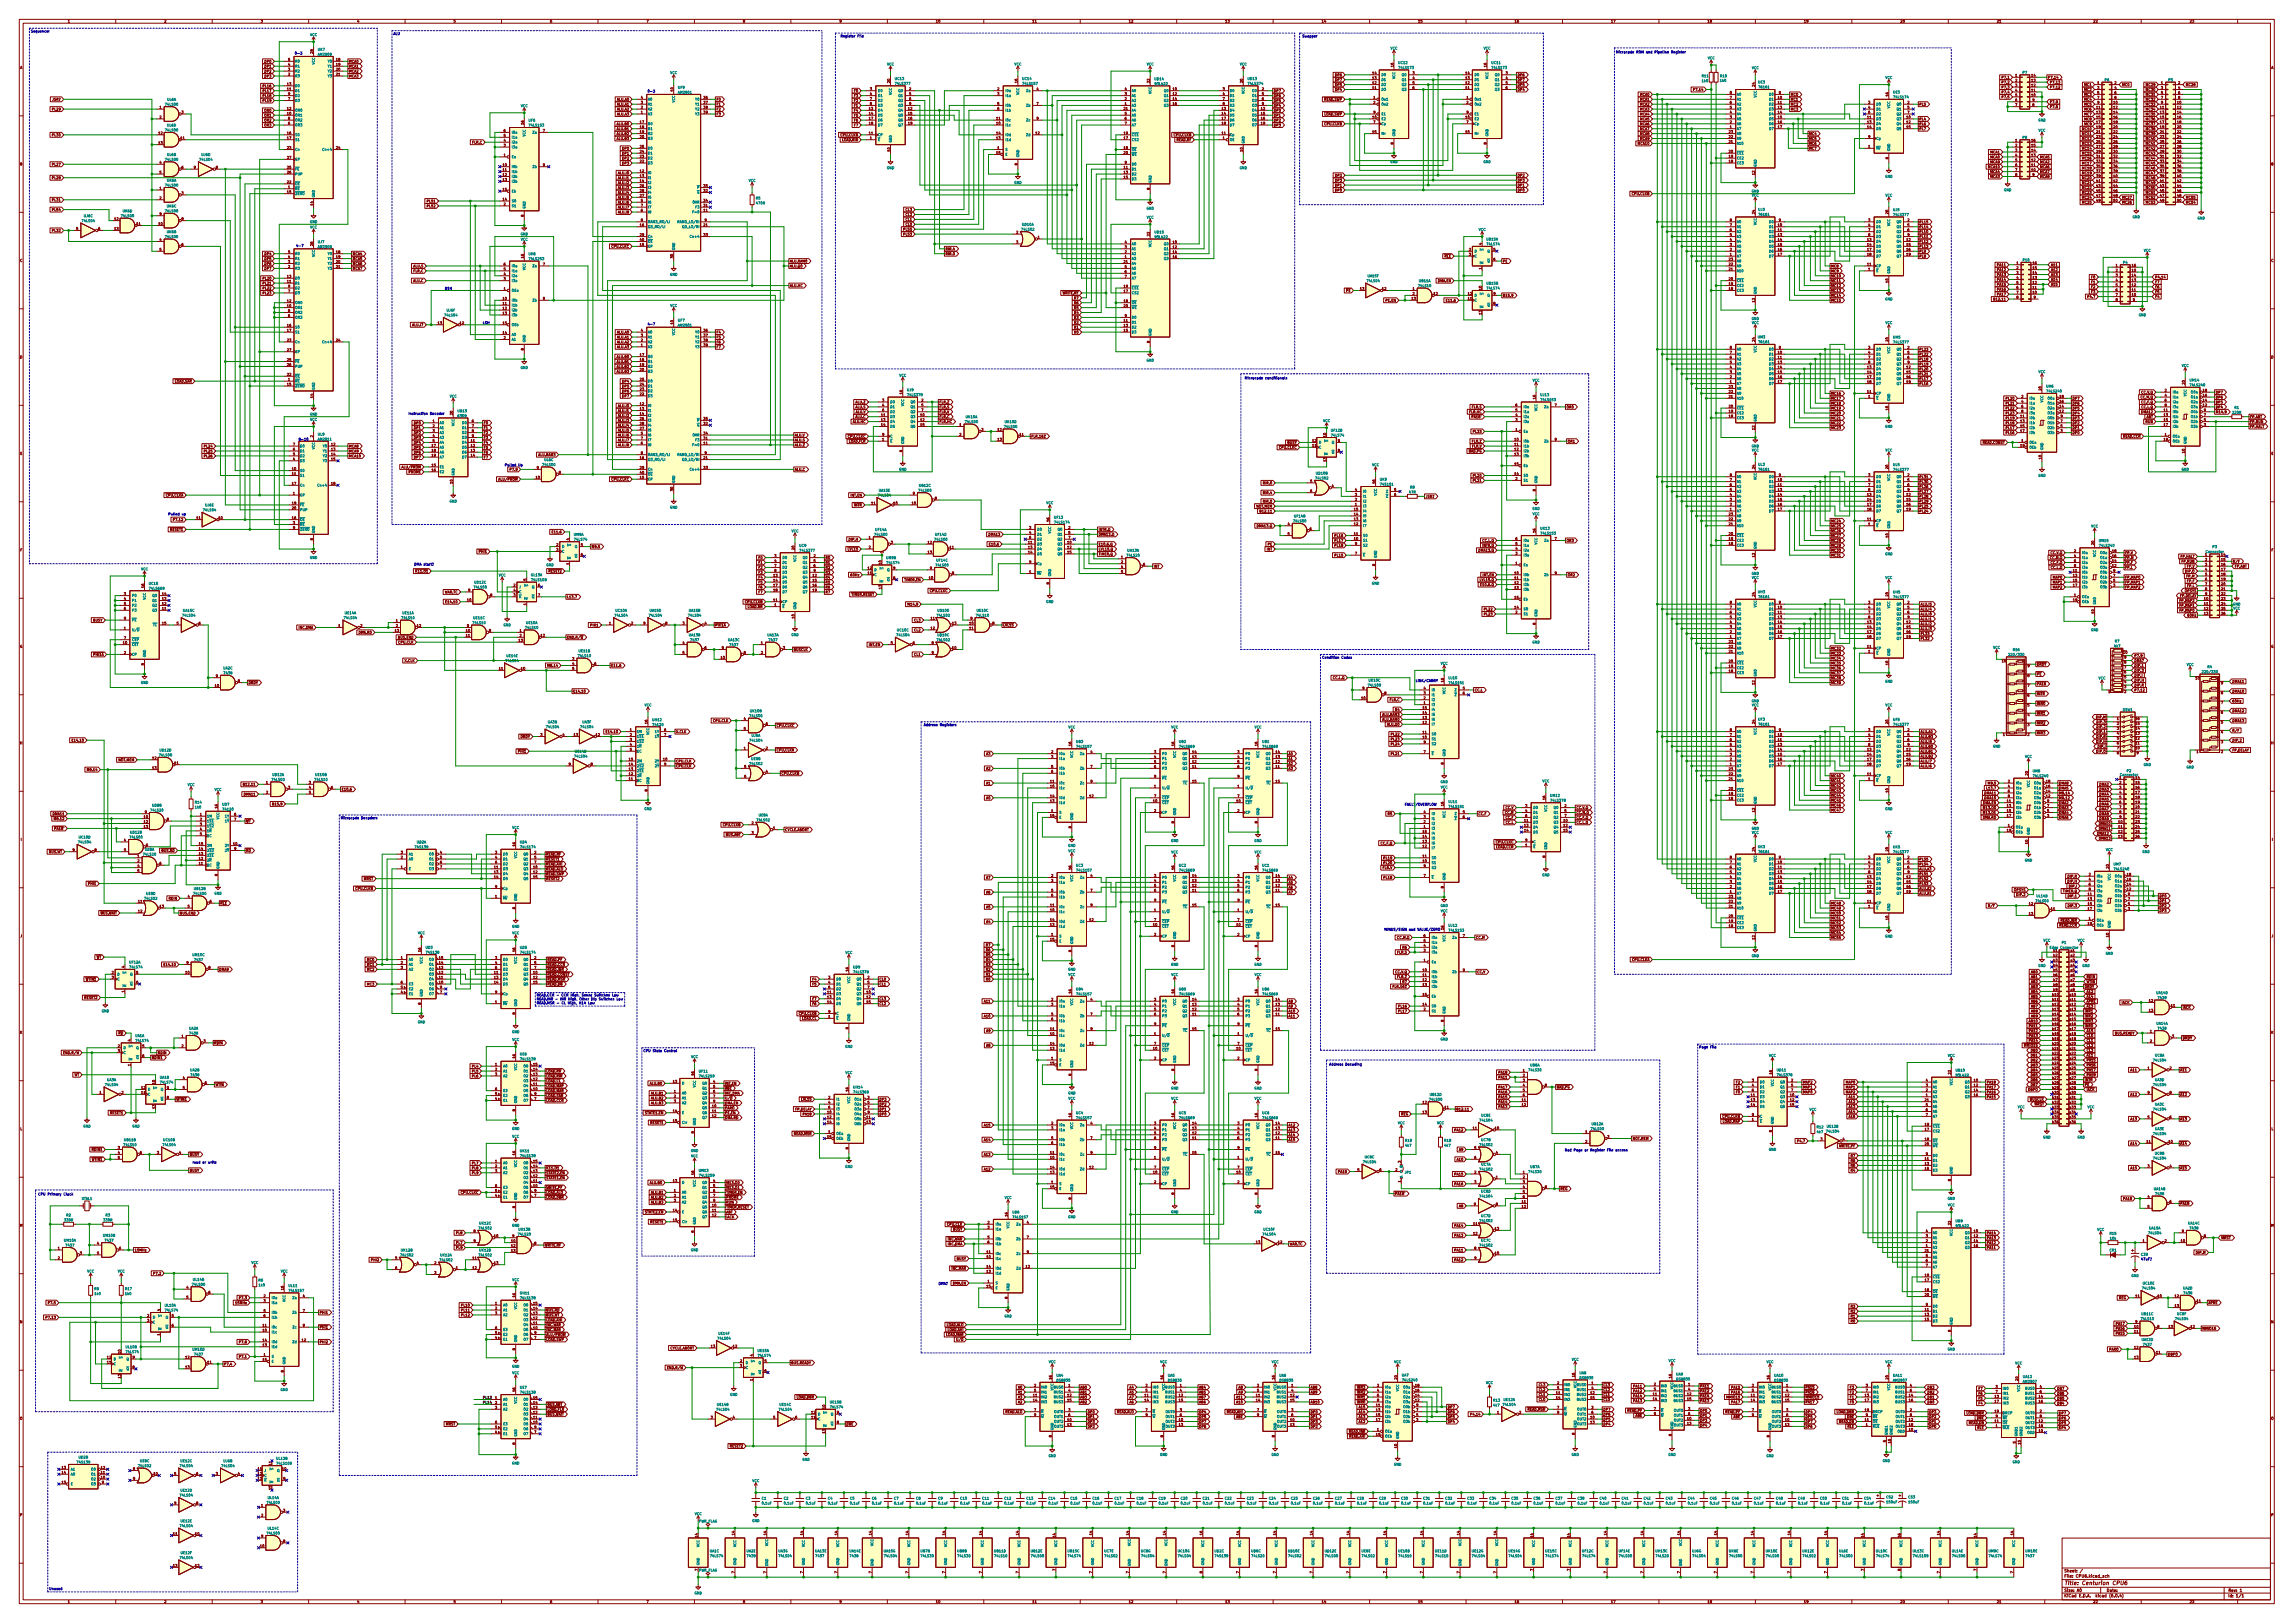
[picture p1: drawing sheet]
<svg xmlns="http://www.w3.org/2000/svg" width="1189mm" height="841mm" viewBox="0 0 1189 841" stroke-linecap="round" stroke-linejoin="round" font-family="sans-serif">
<defs><g id="words">
<text font-size="2.8" fill="#840000" x="1070" y="821">Title: Centurion CPU6</text>
<g font-size="2.1" fill="#840000">
<text x="1070" y="815">Sheet: /</text>
<text x="1070" y="817">File: CPU6.kicad_sch</text>
<text x="1070" y="828">KiCad E.D.A. kicad (6.0.4)</text>
<text x="1070" y="825">Size: A0</text>
<text x="1092" y="825">Date:</text>
<text x="1155" y="825">Rev: 1</text>
<text x="1155" y="828">Id: 1/1</text>
</g>
<g font-size="1.8" fill="#840000">
<text x="35" y="12">1</text>
<text x="85" y="12">2</text>
<text x="135" y="12">3</text>
<text x="185" y="12">4</text>
<text x="235" y="12">5</text>
<text x="285" y="12">6</text>
<text x="335" y="12">7</text>
<text x="385" y="12">8</text>
<text x="435" y="12">9</text>
<text x="485" y="12">10</text>
<text x="535" y="12">11</text>
<text x="585" y="12">12</text>
<text x="635" y="12">13</text>
<text x="685" y="12">14</text>
<text x="735" y="12">15</text>
<text x="785" y="12">16</text>
<text x="835" y="12">17</text>
<text x="885" y="12">18</text>
<text x="935" y="12">19</text>
<text x="985" y="12">20</text>
<text x="1035" y="12">21</text>
<text x="1085" y="12">22</text>
<text x="1135" y="12">23</text>
<text x="162" y="28" transform="rotate(-90 162 28)">28</text>
<text x="10" y="36">A</text>
<text x="137" y="35">DP1</text>
<text x="137" y="33">DP0</text>
<text x="149" y="34">4</text>
<text x="149" y="32">5</text>
<text x="174" y="32">18</text>
<text x="174" y="34">19</text>
<text x="181" y="35">MCA1</text>
<text x="181" y="33">MCA0</text>
<text x="722" y="35" transform="rotate(-90 722 35)">16</text>
<text x="771" y="35" transform="rotate(-90 771 35)">16</text>
<text x="1177" y="36">A</text>
<text x="137" y="40">DP3</text>
<text x="137" y="38">DP2</text>
<text x="149" y="39">2</text>
<text x="149" y="37">3</text>
<text x="174" y="37">20</text>
<text x="174" y="39">21</text>
<text x="181" y="38">MCA2</text>
<text x="181" y="40">MCA3</text>
<text x="692" y="39">DP6</text>
<text x="711" y="41">13</text>
<text x="711" y="39">14</text>
<text x="732" y="39">3</text>
<text x="732" y="41">4</text>
<text x="760" y="41">13</text>
<text x="760" y="39">14</text>
<text x="781" y="39">3</text>
<text x="781" y="41">4</text>
<text x="787" y="39">DP6</text>
<text x="1038" y="41">P7.1</text>
<text x="1045" y="40">1</text>
<text x="1053" y="40">14</text>
<text x="1062" y="41">P7.14</text>
<text x="137" y="48">PL17</text>
<text x="137" y="45">PL16</text>
<text x="149" y="47">11</text>
<text x="149" y="44">13</text>
<text x="349" y="47" transform="rotate(-90 349 47)">10</text>
<text x="443" y="48">F0</text>
<text x="451" y="47">3</text>
<text x="461" y="43" transform="rotate(-90 461 43)">20</text>
<text x="471" y="47">2</text>
<text x="517" y="47">2</text>
<text x="527" y="43" transform="rotate(-90 527 43)">16</text>
<text x="537" y="47">4</text>
<text x="583" y="47">4</text>
<text x="596" y="43" transform="rotate(-90 596 43)">22</text>
<text x="608" y="47">10</text>
<text x="634" y="47">3</text>
<text x="644" y="43" transform="rotate(-90 644 43)">20</text>
<text x="654" y="47">2</text>
<text x="660" y="48">DP7</text>
<text x="692" y="42">DP7</text>
<text x="692" y="45">DP5</text>
<text x="692" y="47">DP4</text>
<text x="711" y="46">11</text>
<text x="711" y="44">12</text>
<text x="732" y="44">5</text>
<text x="732" y="46">6</text>
<text x="760" y="46">11</text>
<text x="760" y="44">12</text>
<text x="781" y="44">5</text>
<text x="781" y="46">6</text>
<text x="787" y="42">DP7</text>
<text x="787" y="47">DP4</text>
<text x="787" y="45">DP5</text>
<text x="879" y="47">P7.14</text>
<text x="910" y="45" transform="rotate(-90 910 45)">24</text>
<text x="1038" y="43">P7.2</text>
<text x="1038" y="46">P7.3</text>
<text x="1045" y="42">2</text>
<text x="1045" y="45">3</text>
<text x="1045" y="47">4</text>
<text x="1053" y="47">11</text>
<text x="1053" y="45">12</text>
<text x="1053" y="42">13</text>
<text x="1063" y="46">P7.12</text>
<text x="1063" y="43">P7.13</text>
<text x="1081" y="45">MC1</text>
<text x="1081" y="47">MC2</text>
<text x="1087" y="44">1</text>
<text x="1087" y="46">3</text>
<text x="1096" y="44">2</text>
<text x="1096" y="46">4</text>
<text x="1100" y="45">MC0</text>
<text x="1113" y="45">MC29</text>
<text x="1113" y="47">MC30</text>
<text x="1120" y="44">1</text>
<text x="1120" y="46">3</text>
<text x="1129" y="44">2</text>
<text x="1129" y="46">4</text>
<text x="1133" y="45">MC28</text>
<text x="27" y="52">JSR?</text>
<text x="137" y="50">PL18</text>
<text x="137" y="53">PL19</text>
<text x="149" y="52">7</text>
<text x="149" y="49">9</text>
<text x="320" y="52">ALU.A0</text>
<text x="332" y="54">3</text>
<text x="332" y="51">4</text>
<text x="365" y="51">36</text>
<text x="365" y="54">37</text>
<text x="371" y="52">F0</text>
<text x="443" y="53">F2</text>
<text x="443" y="50">F3</text>
<text x="451" y="49">4</text>
<text x="451" y="52">7</text>
<text x="471" y="49">5</text>
<text x="471" y="52">6</text>
<text x="517" y="49">3</text>
<text x="583" y="52">2</text>
<text x="583" y="49">3</text>
<text x="608" y="49">12</text>
<text x="608" y="52">14</text>
<text x="634" y="49">4</text>
<text x="634" y="52">7</text>
<text x="654" y="49">5</text>
<text x="654" y="52">6</text>
<text x="660" y="53">DP5</text>
<text x="660" y="50">DP6</text>
<text x="685" y="52">~{READ.SWP}</text>
<text x="712" y="51">1</text>
<text x="712" y="54">2</text>
<text x="760" y="51">1</text>
<text x="760" y="54">2</text>
<text x="850" y="52">MCA1</text>
<text x="850" y="50">MCA0</text>
<text x="897" y="54">6</text>
<text x="897" y="51">7</text>
<text x="897" y="49">8</text>
<text x="922" y="51">10</text>
<text x="922" y="54">11</text>
<text x="922" y="49">9</text>
<text x="928" y="50">MC0</text>
<text x="928" y="52">MC1</text>
<text x="969" y="54">3</text>
<text x="979" y="50" transform="rotate(-90 979 50)">16</text>
<text x="989" y="54">2</text>
<text x="1038" y="48">P7.4</text>
<text x="1038" y="51">P7.5</text>
<text x="1045" y="50">5</text>
<text x="1045" y="52">6</text>
<text x="1053" y="50">10</text>
<text x="1054" y="52">9</text>
<text x="1063" y="53">P7.9</text>
<text x="1081" y="50">MC3</text>
<text x="1081" y="52">MC4</text>
<text x="1087" y="49">5</text>
<text x="1087" y="51">7</text>
<text x="1087" y="54">9</text>
<text x="1096" y="54">10</text>
<text x="1096" y="49">6</text>
<text x="1096" y="51">8</text>
<text x="1113" y="50">MC31</text>
<text x="1113" y="52">MC32</text>
<text x="1120" y="49">5</text>
<text x="1120" y="51">7</text>
<text x="1120" y="54">9</text>
<text x="1129" y="54">10</text>
<text x="1129" y="49">6</text>
<text x="1129" y="51">8</text>
<text x="27" y="57">PL29</text>
<text x="83" y="56">1</text>
<text x="94" y="59">3</text>
<text x="137" y="58">OR0</text>
<text x="149" y="59">10</text>
<text x="149" y="57">12</text>
<text x="320" y="57">ALU.A2</text>
<text x="320" y="55">ALU.A1</text>
<text x="320" y="60">ALU.A3</text>
<text x="332" y="56">2</text>
<text x="332" y="59">1</text>
<text x="365" y="56">38</text>
<text x="365" y="59">39</text>
<text x="371" y="57">F2</text>
<text x="371" y="60">F3</text>
<text x="371" y="55">F1</text>
<text x="443" y="55">F1</text>
<text x="443" y="58">F4</text>
<text x="451" y="57">13</text>
<text x="451" y="59">14</text>
<text x="451" y="54">8</text>
<text x="471" y="57">12</text>
<text x="471" y="59">15</text>
<text x="471" y="54">9</text>
<text x="517" y="54">5</text>
<text x="517" y="57">6</text>
<text x="537" y="54">7</text>
<text x="583" y="57">21</text>
<text x="583" y="54">1</text>
<text x="583" y="59">5</text>
<text x="608" y="54">16</text>
<text x="633" y="57">13</text>
<text x="633" y="59">14</text>
<text x="634" y="54">8</text>
<text x="654" y="57">12</text>
<text x="654" y="59">15</text>
<text x="654" y="54">9</text>
<text x="660" y="55">DP4</text>
<text x="660" y="58">DP0</text>
<text x="685" y="60">~{LOAD.SWP}</text>
<text x="712" y="59">9</text>
<text x="760" y="59">9</text>
<text x="850" y="57">MCA3</text>
<text x="850" y="55">MCA2</text>
<text x="850" y="60">MCA4</text>
<text x="897" y="59">4</text>
<text x="897" y="56">5</text>
<text x="922" y="56">13</text>
<text x="922" y="59">14</text>
<text x="928" y="57">MC3</text>
<text x="928" y="55">MC2</text>
<text x="969" y="56">4</text>
<text x="969" y="59">6</text>
<text x="989" y="56">5</text>
<text x="989" y="59">7</text>
<text x="995" y="55">PL5</text>
<text x="1045" y="55">7</text>
<text x="1054" y="55">8</text>
<text x="1063" y="56">P7.8</text>
<text x="1081" y="55">MC5</text>
<text x="1081" y="57">MC6</text>
<text x="1081" y="60">MC7</text>
<text x="1087" y="56">11</text>
<text x="1087" y="59">13</text>
<text x="1096" y="56">12</text>
<text x="1096" y="59">14</text>
<text x="1113" y="55">MC33</text>
<text x="1113" y="57">MC34</text>
<text x="1113" y="60">MC35</text>
<text x="1120" y="56">11</text>
<text x="1120" y="59">13</text>
<text x="1129" y="56">12</text>
<text x="1129" y="59">14</text>
<text x="83" y="61">2</text>
<text x="137" y="63">OR2</text>
<text x="137" y="66">OR3</text>
<text x="137" y="60">OR1</text>
<text x="149" y="65">6</text>
<text x="149" y="62">8</text>
<text x="272" y="65" transform="rotate(-90 272 65)">16</text>
<text x="320" y="65">ALU.B0</text>
<text x="332" y="64">17</text>
<text x="443" y="60">F5</text>
<text x="443" y="63">F6</text>
<text x="443" y="66">F7</text>
<text x="451" y="62">17</text>
<text x="451" y="65">18</text>
<text x="471" y="62">16</text>
<text x="471" y="65">19</text>
<text x="517" y="65">10</text>
<text x="517" y="62">11</text>
<text x="537" y="62">9</text>
<text x="583" y="62">6</text>
<text x="583" y="65">7</text>
<text x="633" y="62">17</text>
<text x="633" y="65">18</text>
<text x="654" y="62">16</text>
<text x="654" y="65">19</text>
<text x="660" y="66">DP3</text>
<text x="660" y="63">DP2</text>
<text x="660" y="60">DP1</text>
<text x="685" y="65">~{CPU.CLKB}</text>
<text x="711" y="61">10</text>
<text x="712" y="64">7</text>
<text x="760" y="61">10</text>
<text x="760" y="64">7</text>
<text x="850" y="65">MCA6</text>
<text x="850" y="62">MCA5</text>
<text x="897" y="64">2</text>
<text x="897" y="61">3</text>
<text x="922" y="61">15</text>
<text x="922" y="64">16</text>
<text x="968" y="61">11</text>
<text x="968" y="64">13</text>
<text x="988" y="61">10</text>
<text x="988" y="64">12</text>
<text x="995" y="65">PL6</text>
<text x="995" y="62">PL4</text>
<text x="1081" y="65">MC9</text>
<text x="1081" y="62">MC8</text>
<text x="1087" y="61">15</text>
<text x="1087" y="64">17</text>
<text x="1096" y="61">16</text>
<text x="1096" y="64">18</text>
<text x="1113" y="65">MC37</text>
<text x="1113" y="62">MC36</text>
<text x="1120" y="61">15</text>
<text x="1120" y="64">17</text>
<text x="1129" y="61">16</text>
<text x="1129" y="64">18</text>
<text x="27" y="71">PL30</text>
<text x="82" y="70">12</text>
<text x="149" y="70">16</text>
<text x="261" y="71">5</text>
<text x="261" y="68">6</text>
<text x="281" y="68">7</text>
<text x="320" y="70">ALU.B2</text>
<text x="320" y="67">ALU.B1</text>
<text x="332" y="66">18</text>
<text x="332" y="69">19</text>
<text x="332" y="72">20</text>
<text x="434" y="71">~{CPU.CLKB}</text>
<text x="451" y="70">11</text>
<text x="517" y="70">14</text>
<text x="537" y="70">12</text>
<text x="583" y="70">19</text>
<text x="607" y="71">~{CPU.CLKB}</text>
<text x="633" y="70">11</text>
<text x="711" y="69">15</text>
<text x="760" y="69">15</text>
<text x="850" y="67">MCA7</text>
<text x="850" y="70">MCA8</text>
<text x="896" y="72">22</text>
<text x="896" y="69">23</text>
<text x="897" y="66">1</text>
<text x="922" y="66">17</text>
<text x="938" y="70">MC4</text>
<text x="968" y="66">14</text>
<text x="969" y="72">9</text>
<text x="988" y="66">15</text>
<text x="995" y="67">PL7</text>
<text x="1080" y="67">MC10</text>
<text x="1080" y="70">MC11</text>
<text x="1087" y="66">19</text>
<text x="1087" y="69">21</text>
<text x="1087" y="72">23</text>
<text x="1096" y="66">20</text>
<text x="1096" y="69">22</text>
<text x="1096" y="72">24</text>
<text x="1113" y="67">MC38</text>
<text x="1113" y="70">MC39</text>
<text x="1120" y="66">19</text>
<text x="1120" y="69">21</text>
<text x="1120" y="72">23</text>
<text x="1129" y="66">20</text>
<text x="1129" y="69">22</text>
<text x="1129" y="72">24</text>
<text x="82" y="75">13</text>
<text x="94" y="72">11</text>
<text x="149" y="72">17</text>
<text x="149" y="77">23</text>
<text x="174" y="77">24</text>
<text x="245" y="74">FLR.C</text>
<text x="261" y="76">3</text>
<text x="261" y="73">4</text>
<text x="320" y="73">ALU.B3</text>
<text x="323" y="78">DP0</text>
<text x="332" y="77">25</text>
<text x="435" y="73">~{LOAD.RIR}</text>
<text x="451" y="72">1</text>
<text x="517" y="72">13</text>
<text x="517" y="77">1</text>
<text x="583" y="72">17</text>
<text x="583" y="77">18</text>
<text x="608" y="73">~{READ.RF}</text>
<text x="634" y="72">1</text>
<text x="722" y="75" transform="rotate(-90 722 75)">8</text>
<text x="771" y="75" transform="rotate(-90 771 75)">8</text>
<text x="849" y="75">MCA10</text>
<text x="850" y="73">MCA9</text>
<text x="896" y="74">21</text>
<text x="938" y="75">MC6</text>
<text x="938" y="73">MC5</text>
<text x="938" y="78">MC7</text>
<text x="969" y="77">1</text>
<text x="1045" y="73">1</text>
<text x="1045" y="76">2</text>
<text x="1053" y="76">15</text>
<text x="1053" y="73">16</text>
<text x="1080" y="73">MC12</text>
<text x="1080" y="75">MC13</text>
<text x="1080" y="78">MC14</text>
<text x="1087" y="74">25</text>
<text x="1087" y="77">27</text>
<text x="1096" y="74">26</text>
<text x="1096" y="77">28</text>
<text x="1113" y="78">MC42</text>
<text x="1113" y="75">MC41</text>
<text x="1113" y="73">MC40</text>
<text x="1120" y="74">25</text>
<text x="1120" y="77">27</text>
<text x="1129" y="74">26</text>
<text x="1129" y="77">28</text>
<text x="149" y="82">27</text>
<text x="261" y="81">1</text>
<text x="323" y="80">DP1</text>
<text x="323" y="83">DP2</text>
<text x="332" y="82">23</text>
<text x="332" y="79">24</text>
<text x="461" y="78" transform="rotate(-90 461 78)">10</text>
<text x="517" y="80">15</text>
<text x="583" y="80">20</text>
<text x="644" y="78" transform="rotate(-90 644 78)">10</text>
<text x="896" y="82">19</text>
<text x="896" y="79">20</text>
<text x="979" y="82" transform="rotate(-90 979 82)">8</text>
<text x="1032" y="79">MCA1</text>
<text x="1032" y="82">MCA0</text>
<text x="1045" y="79">3</text>
<text x="1045" y="81">4</text>
<text x="1045" y="84">5</text>
<text x="1053" y="84">12</text>
<text x="1053" y="81">13</text>
<text x="1053" y="79">14</text>
<text x="1057" y="82">MCA5</text>
<text x="1080" y="80">MC15</text>
<text x="1080" y="83">MC16</text>
<text x="1087" y="79">29</text>
<text x="1087" y="82">31</text>
<text x="1096" y="79">30</text>
<text x="1096" y="82">32</text>
<text x="1113" y="83">MC44</text>
<text x="1113" y="80">MC43</text>
<text x="1120" y="79">29</text>
<text x="1120" y="82">31</text>
<text x="1129" y="79">30</text>
<text x="1129" y="82">32</text>
<text x="10" y="86">B</text>
<text x="27" y="86">PL27</text>
<text x="83" y="85">4</text>
<text x="83" y="90">5</text>
<text x="94" y="87">6</text>
<text x="100" y="87">9</text>
<text x="112" y="87">8</text>
<text x="149" y="87">25</text>
<text x="149" y="90">26</text>
<text x="261" y="86">10</text>
<text x="261" y="89">11</text>
<text x="281" y="86">9</text>
<text x="323" y="85">DP3</text>
<text x="332" y="89">12</text>
<text x="332" y="84">22</text>
<text x="527" y="86" transform="rotate(-90 527 86)">8</text>
<text x="583" y="87">11</text>
<text x="583" y="90">13</text>
<text x="583" y="85">9</text>
<text x="896" y="84">18</text>
<text x="1031" y="87">MCA10</text>
<text x="1032" y="85">MCA9</text>
<text x="1032" y="90">MCA4</text>
<text x="1045" y="86">6</text>
<text x="1045" y="89">7</text>
<text x="1053" y="89">10</text>
<text x="1053" y="86">11</text>
<text x="1057" y="87">MCA6</text>
<text x="1057" y="90">MCA7</text>
<text x="1057" y="85">MCA2</text>
<text x="1080" y="88">MC18</text>
<text x="1080" y="85">MC17</text>
<text x="1087" y="84">33</text>
<text x="1087" y="87">35</text>
<text x="1087" y="89">37</text>
<text x="1096" y="84">34</text>
<text x="1096" y="87">36</text>
<text x="1096" y="89">38</text>
<text x="1113" y="88">MC46</text>
<text x="1113" y="85">MC45</text>
<text x="1120" y="84">33</text>
<text x="1120" y="87">35</text>
<text x="1120" y="89">37</text>
<text x="1129" y="84">34</text>
<text x="1129" y="87">36</text>
<text x="1129" y="89">38</text>
<text x="1177" y="86">B</text>
<text x="27" y="93">PL28</text>
<text x="149" y="95">22</text>
<text x="261" y="91">12</text>
<text x="261" y="94">13</text>
<text x="321" y="95">ALU.I2</text>
<text x="321" y="93">ALU.I1</text>
<text x="321" y="90">ALU.I0</text>
<text x="332" y="92">13</text>
<text x="332" y="94">14</text>
<text x="583" y="92">15</text>
<text x="692" y="92">DP2</text>
<text x="692" y="94">DP3</text>
<text x="787" y="92">DP2</text>
<text x="787" y="94">DP3</text>
<text x="910" y="91" transform="rotate(-90 910 91)">12</text>
<text x="1032" y="92">MCA3</text>
<text x="1045" y="91">8</text>
<text x="1054" y="91">9</text>
<text x="1057" y="92">MCA8</text>
<text x="1080" y="95">MC21</text>
<text x="1080" y="90">MC19</text>
<text x="1080" y="93">MC20</text>
<text x="1087" y="92">39</text>
<text x="1087" y="94">41</text>
<text x="1096" y="92">40</text>
<text x="1096" y="94">42</text>
<text x="1113" y="95">MC49</text>
<text x="1113" y="93">MC48</text>
<text x="1113" y="90">MC47</text>
<text x="1120" y="92">39</text>
<text x="1120" y="94">41</text>
<text x="1129" y="92">40</text>
<text x="1129" y="94">42</text>
<text x="83" y="98">1</text>
<text x="94" y="101">3</text>
<text x="149" y="100">15</text>
<text x="149" y="98">1</text>
<text x="261" y="99">15</text>
<text x="321" y="100">ALU.I4</text>
<text x="321" y="98">ALU.I3</text>
<text x="332" y="97">26</text>
<text x="332" y="99">28</text>
<text x="365" y="99">32</text>
<text x="365" y="97">35</text>
<text x="596" y="98" transform="rotate(-90 596 98)">8</text>
<text x="692" y="97">DP1</text>
<text x="692" y="99">DP0</text>
<text x="787" y="99">DP0</text>
<text x="787" y="97">DP1</text>
<text x="845" y="101">~{CPU.CLKB}</text>
<text x="1080" y="98">MC22</text>
<text x="1080" y="100">MC23</text>
<text x="1087" y="97">43</text>
<text x="1087" y="99">45</text>
<text x="1096" y="97">44</text>
<text x="1096" y="99">46</text>
<text x="1113" y="100">MC51</text>
<text x="1113" y="98">MC50</text>
<text x="1120" y="97">43</text>
<text x="1120" y="99">45</text>
<text x="1129" y="97">44</text>
<text x="1129" y="99">46</text>
<text x="27" y="104">PL31</text>
<text x="83" y="103">2</text>
<text x="162" y="106" transform="rotate(-90 162 106)">14</text>
<text x="222" y="105">PL51</text>
<text x="222" y="107">PL52</text>
<text x="261" y="104">14</text>
<text x="261" y="106">2</text>
<text x="321" y="106">ALU.I6</text>
<text x="321" y="103">ALU.I5</text>
<text x="332" y="102">27</text>
<text x="332" y="105">5</text>
<text x="332" y="107">7</text>
<text x="365" y="107">31</text>
<text x="365" y="105">34</text>
<text x="1080" y="106">MC25</text>
<text x="1080" y="103">MC24</text>
<text x="1087" y="102">47</text>
<text x="1087" y="105">49</text>
<text x="1096" y="102">48</text>
<text x="1096" y="105">50</text>
<text x="1100" y="103">MC27</text>
<text x="1100" y="106">MC26</text>
<text x="1113" y="103">MC52</text>
<text x="1113" y="106">MC53</text>
<text x="1120" y="102">47</text>
<text x="1120" y="105">49</text>
<text x="1129" y="102">48</text>
<text x="1129" y="105">50</text>
<text x="1133" y="106">MC54</text>
<text x="1133" y="103">MC55</text>
<text x="27" y="109">PL54</text>
<text x="83" y="112">9</text>
<text x="272" y="112" transform="rotate(-90 272 112)">8</text>
<text x="321" y="111">ALU.I8</text>
<text x="321" y="108">ALU.I7</text>
<text x="332" y="110">6</text>
<text x="365" y="110">11</text>
<text x="470" y="109">CL3</text>
<text x="470" y="112">CL2</text>
<text x="910" y="111" transform="rotate(-90 910 111)">24</text>
<text x="979" y="111" transform="rotate(-90 979 111)">20</text>
<text x="40" y="119">5</text>
<text x="51" y="119">6</text>
<text x="59" y="114">12</text>
<text x="59" y="119">13</text>
<text x="71" y="117">11</text>
<text x="82" y="117">10</text>
<text x="94" y="114">8</text>
<text x="332" y="117">16</text>
<text x="332" y="115">8</text>
<text x="365" y="117">21</text>
<text x="365" y="115">9</text>
<text x="469" y="119">PL55</text>
<text x="470" y="117">CL0</text>
<text x="470" y="114">CL1</text>
<text x="897" y="120">6</text>
<text x="897" y="117">7</text>
<text x="897" y="115">8</text>
<text x="922" y="117">10</text>
<text x="922" y="120">11</text>
<text x="922" y="115">9</text>
<text x="969" y="115">3</text>
<text x="969" y="117">4</text>
<text x="969" y="120">7</text>
<text x="989" y="115">2</text>
<text x="989" y="117">5</text>
<text x="989" y="120">6</text>
<text x="995" y="118">PL14</text>
<text x="995" y="116">PL15</text>
<text x="27" y="120">PL32</text>
<text x="83" y="125">4</text>
<text x="332" y="122">29</text>
<text x="332" y="125">40</text>
<text x="365" y="122">33</text>
<text x="469" y="122">PL53</text>
<text x="527" y="121">2</text>
<text x="538" y="124">1</text>
<text x="596" y="122" transform="rotate(-90 596 122)">22</text>
<text x="897" y="125">4</text>
<text x="897" y="122">5</text>
<text x="922" y="122">13</text>
<text x="922" y="125">14</text>
<text x="968" y="125">13</text>
<text x="969" y="122">8</text>
<text x="988" y="125">12</text>
<text x="989" y="122">9</text>
<text x="995" y="126">PL12</text>
<text x="995" y="121">PL10</text>
<text x="995" y="123">PL11</text>
<text x="83" y="130">5</text>
<text x="94" y="127">6</text>
<text x="149" y="131">5</text>
<text x="162" y="127" transform="rotate(-90 162 127)">28</text>
<text x="174" y="131">18</text>
<text x="316" y="128">~{CPU.CLKC}</text>
<text x="332" y="127">15</text>
<text x="490" y="130">RIR.4</text>
<text x="527" y="126">3</text>
<text x="583" y="131">2</text>
<text x="583" y="129">3</text>
<text x="583" y="126">4</text>
<text x="608" y="126">10</text>
<text x="608" y="129">12</text>
<text x="608" y="131">14</text>
<text x="762" y="130">2</text>
<text x="768" y="127" transform="rotate(-90 768 127)">4</text>
<text x="774" y="130">5</text>
<text x="897" y="130">2</text>
<text x="897" y="127">3</text>
<text x="922" y="127">15</text>
<text x="922" y="130">16</text>
<text x="968" y="127">14</text>
<text x="968" y="130">17</text>
<text x="988" y="127">15</text>
<text x="988" y="130">16</text>
<text x="995" y="128">PL13</text>
<text x="995" y="131">PL9</text>
<text x="10" y="136">C</text>
<text x="137" y="135">DP5</text>
<text x="137" y="137">DP6</text>
<text x="137" y="132">DP4</text>
<text x="149" y="136">3</text>
<text x="149" y="134">4</text>
<text x="174" y="134">19</text>
<text x="174" y="136">20</text>
<text x="183" y="132">MCA4</text>
<text x="183" y="135">MCA5</text>
<text x="183" y="137">MCA6</text>
<text x="261" y="138">6</text>
<text x="272" y="134" transform="rotate(-90 272 134)">16</text>
<text x="281" y="138">7</text>
<text x="349" y="134" transform="rotate(-90 349 134)">30</text>
<text x="409" y="136">ALU.RAM0</text>
<text x="490" y="132">RIR.0</text>
<text x="583" y="136">21</text>
<text x="583" y="134">1</text>
<text x="608" y="134">16</text>
<text x="747" y="133">~{RLE}</text>
<text x="762" y="132">3</text>
<text x="774" y="135">6</text>
<text x="779" y="136">PE</text>
<text x="896" y="138">22</text>
<text x="896" y="135">23</text>
<text x="897" y="132">1</text>
<text x="922" y="132">17</text>
<text x="968" y="138">11</text>
<text x="968" y="132">18</text>
<text x="988" y="132">19</text>
<text x="995" y="133">PL8</text>
<text x="1036" y="138">PA11</text>
<text x="1045" y="137">1</text>
<text x="1054" y="137">16</text>
<text x="1063" y="138">A11</text>
<text x="1177" y="136">C</text>
<text x="137" y="140">DP7</text>
<text x="149" y="144">13</text>
<text x="149" y="139">2</text>
<text x="174" y="139">21</text>
<text x="183" y="140">MCA7</text>
<text x="214" y="139">ALU.S</text>
<text x="214" y="141">FLR.C</text>
<text x="261" y="143">4</text>
<text x="261" y="140">5</text>
<text x="409" y="139">ALU.Q0</text>
<text x="583" y="139">5</text>
<text x="583" y="141">6</text>
<text x="583" y="144">7</text>
<text x="768" y="140" transform="rotate(-90 768 140)">1</text>
<text x="896" y="140">21</text>
<text x="949" y="141">MC9</text>
<text x="949" y="144">MC10</text>
<text x="949" y="139">MC8</text>
<text x="969" y="140">1</text>
<text x="1036" y="143">PA13</text>
<text x="1036" y="140">PA12</text>
<text x="1045" y="139">2</text>
<text x="1045" y="142">3</text>
<text x="1054" y="142">14</text>
<text x="1054" y="139">15</text>
<text x="1063" y="140">A12</text>
<text x="1063" y="143">A13</text>
<text x="1097" y="138">1</text>
<text x="1097" y="141">2</text>
<text x="1097" y="143">3</text>
<text x="1105" y="143">14</text>
<text x="1105" y="141">15</text>
<text x="1105" y="138">16</text>
<text x="137" y="150">PL22</text>
<text x="137" y="145">PL20</text>
<text x="137" y="147">PL21</text>
<text x="149" y="146">11</text>
<text x="149" y="149">9</text>
<text x="214" y="146">ALU.C</text>
<text x="261" y="145">3</text>
<text x="409" y="149">ALU.HC</text>
<text x="583" y="149">19</text>
<text x="745" y="146">DMA.EN</text>
<text x="896" y="148">19</text>
<text x="896" y="145">20</text>
<text x="949" y="149">MC12</text>
<text x="949" y="146">MC11</text>
<text x="979" y="146" transform="rotate(-90 979 146)">10</text>
<text x="1036" y="146">PA14</text>
<text x="1036" y="148">PA15</text>
<text x="1045" y="145">4</text>
<text x="1045" y="147">5</text>
<text x="1045" y="150">6</text>
<text x="1054" y="150">11</text>
<text x="1054" y="147">12</text>
<text x="1054" y="145">13</text>
<text x="1063" y="148">A15</text>
<text x="1063" y="146">A14</text>
<text x="1084" y="144">F0</text>
<text x="1084" y="147">F1</text>
<text x="1084" y="149">F2</text>
<text x="1097" y="146">4</text>
<text x="1097" y="148">5</text>
<text x="1105" y="148">12</text>
<text x="1105" y="146">13</text>
<text x="1117" y="149">F6</text>
<text x="1117" y="147">F7</text>
<text x="1117" y="144">P4.14</text>
<text x="137" y="153">PL23</text>
<text x="149" y="152">7</text>
<text x="261" y="155">10</text>
<text x="261" y="150">1</text>
<text x="281" y="155">9</text>
<text x="549" y="153">~{WRITE.RF}</text>
<text x="557" y="155">R7</text>
<text x="583" y="152">17</text>
<text x="697" y="151">~{PE}</text>
<text x="705" y="150">13</text>
<text x="717" y="150">12</text>
<text x="732" y="155">13</text>
<text x="732" y="150">1</text>
<text x="732" y="153">2</text>
<text x="743" y="153">12</text>
<text x="761" y="155">11</text>
<text x="761" y="153">12</text>
<text x="768" y="150" transform="rotate(-90 768 150)">10</text>
<text x="774" y="153">9</text>
<text x="779" y="154">B15.9</text>
<text x="896" y="150">18</text>
<text x="949" y="154">MC14</text>
<text x="949" y="151">MC13</text>
<text x="1034" y="156">B12.11</text>
<text x="1036" y="151">PA16</text>
<text x="1036" y="153">PA17</text>
<text x="1045" y="152">7</text>
<text x="1045" y="155">8</text>
<text x="1054" y="152">10</text>
<text x="1054" y="155">9</text>
<text x="1083" y="154">P4.7</text>
<text x="1084" y="152">F3</text>
<text x="1097" y="151">6</text>
<text x="1097" y="153">7</text>
<text x="1097" y="156">8</text>
<text x="1105" y="153">10</text>
<text x="1105" y="151">11</text>
<text x="1106" y="156">9</text>
<text x="1117" y="154">F4</text>
<text x="1117" y="152">F5</text>
<text x="149" y="159">10</text>
<text x="149" y="157">12</text>
<text x="149" y="162">8</text>
<text x="261" y="158">11</text>
<text x="261" y="160">12</text>
<text x="557" y="160">R5</text>
<text x="557" y="158">R6</text>
<text x="583" y="157">18</text>
<text x="583" y="159">20</text>
<text x="718" y="156">PE.EN</text>
<text x="750" y="156">E11.6</text>
<text x="774" y="158">8</text>
<text x="910" y="157" transform="rotate(-90 910 157)">12</text>
<text x="949" y="156">MC15</text>
<text x="149" y="164">6</text>
<text x="261" y="163">13</text>
<text x="557" y="165">R3</text>
<text x="557" y="163">R4</text>
<text x="557" y="168">R2</text>
<text x="583" y="167">11</text>
<text x="583" y="164">9</text>
<text x="768" y="163" transform="rotate(-90 768 163)">13</text>
<text x="149" y="169">16</text>
<text x="149" y="172">17</text>
<text x="214" y="169">ALU.I7</text>
<text x="227" y="168">13</text>
<text x="238" y="168">12</text>
<text x="261" y="173">14</text>
<text x="261" y="168">15</text>
<text x="320" y="173">ALU.A0</text>
<text x="332" y="172">4</text>
<text x="349" y="168" transform="rotate(-90 349 168)">10</text>
<text x="365" y="172">36</text>
<text x="371" y="173">F4</text>
<text x="557" y="170">R1</text>
<text x="557" y="173">R0</text>
<text x="583" y="169">13</text>
<text x="583" y="172">15</text>
<text x="149" y="177">23</text>
<text x="174" y="177">24</text>
<text x="261" y="176">2</text>
<text x="320" y="178">ALU.A2</text>
<text x="320" y="175">ALU.A1</text>
<text x="332" y="177">2</text>
<text x="332" y="179">1</text>
<text x="332" y="174">3</text>
<text x="365" y="174">37</text>
<text x="365" y="177">38</text>
<text x="365" y="179">39</text>
<text x="371" y="178">F6</text>
<text x="371" y="175">F5</text>
<text x="596" y="178" transform="rotate(-90 596 178)">8</text>
<text x="910" y="177" transform="rotate(-90 910 177)">24</text>
<text x="979" y="177" transform="rotate(-90 979 177)">20</text>
<text x="10" y="186">D</text>
<text x="149" y="182">27</text>
<text x="272" y="181" transform="rotate(-90 272 181)">8</text>
<text x="320" y="180">ALU.A3</text>
<text x="320" y="186">ALU.B0</text>
<text x="332" y="185">17</text>
<text x="371" y="180">F7</text>
<text x="897" y="186">6</text>
<text x="897" y="183">7</text>
<text x="897" y="181">8</text>
<text x="922" y="183">10</text>
<text x="922" y="186">11</text>
<text x="922" y="181">9</text>
<text x="969" y="181">3</text>
<text x="969" y="183">4</text>
<text x="969" y="186">7</text>
<text x="989" y="181">2</text>
<text x="989" y="183">5</text>
<text x="989" y="186">6</text>
<text x="995" y="182">PL23</text>
<text x="995" y="184">PL22</text>
<text x="1177" y="186">D</text>
<text x="149" y="187">25</text>
<text x="149" y="190">26</text>
<text x="320" y="191">ALU.B2</text>
<text x="320" y="188">ALU.B1</text>
<text x="332" y="187">18</text>
<text x="332" y="190">19</text>
<text x="897" y="191">4</text>
<text x="897" y="188">5</text>
<text x="922" y="188">13</text>
<text x="922" y="191">14</text>
<text x="968" y="191">13</text>
<text x="969" y="188">8</text>
<text x="988" y="191">12</text>
<text x="989" y="188">9</text>
<text x="995" y="189">PL19</text>
<text x="995" y="187">PL18</text>
<text x="995" y="192">PL20</text>
<text x="149" y="195">22</text>
<text x="149" y="197">1</text>
<text x="320" y="193">ALU.B3</text>
<text x="332" y="192">20</text>
<text x="332" y="197">25</text>
<text x="897" y="196">2</text>
<text x="897" y="193">3</text>
<text x="922" y="193">15</text>
<text x="922" y="196">16</text>
<text x="968" y="193">14</text>
<text x="968" y="196">17</text>
<text x="988" y="193">15</text>
<text x="988" y="196">16</text>
<text x="995" y="197">PL17</text>
<text x="995" y="194">PL21</text>
<text x="89" y="198">~{LOAD.SAR}</text>
<text x="149" y="200">15</text>
<text x="323" y="203">DP6</text>
<text x="323" y="198">DP4</text>
<text x="323" y="201">DP5</text>
<text x="332" y="202">23</text>
<text x="332" y="200">24</text>
<text x="896" y="204">22</text>
<text x="896" y="201">23</text>
<text x="897" y="199">1</text>
<text x="922" y="199">17</text>
<text x="968" y="204">11</text>
<text x="968" y="199">18</text>
<text x="988" y="199">19</text>
<text x="995" y="200">PL16</text>
<text x="1058" y="202" transform="rotate(-90 1058 202)">20</text>
<text x="1110" y="204">CC.V.Q</text>
<text x="1122" y="203">2</text>
<text x="1133" y="199" transform="rotate(-90 1133 199)">20</text>
<text x="1142" y="203">18</text>
<text x="1149" y="204">DP7</text>
<text x="162" y="206" transform="rotate(-90 162 206)">14</text>
<text x="323" y="206">DP7</text>
<text x="332" y="210">12</text>
<text x="332" y="205">22</text>
<text x="444" y="209">ALU.Z</text>
<text x="457" y="208">3</text>
<text x="468" y="204" transform="rotate(-90 468 204)">16</text>
<text x="478" y="208">2</text>
<text x="487" y="209">FLR.Z</text>
<text x="796" y="207" transform="rotate(-90 796 207)">16</text>
<text x="896" y="206">21</text>
<text x="949" y="210">MC18</text>
<text x="949" y="207">MC17</text>
<text x="949" y="205">MC16</text>
<text x="969" y="206">1</text>
<text x="1040" y="210">PL21</text>
<text x="1040" y="207">PL20</text>
<text x="1048" y="206">2</text>
<text x="1048" y="209">4</text>
<text x="1068" y="209">16</text>
<text x="1068" y="206">18</text>
<text x="1074" y="210">DP6</text>
<text x="1074" y="207">DP7</text>
<text x="1110" y="206">CC.M.Q</text>
<text x="1110" y="209">CC.F.Q</text>
<text x="1122" y="206">4</text>
<text x="1122" y="208">6</text>
<text x="1142" y="208">14</text>
<text x="1142" y="206">16</text>
<text x="1149" y="206">DP6</text>
<text x="1149" y="209">DP5</text>
<text x="235" y="215" transform="rotate(-90 235 215)">20</text>
<text x="321" y="211">ALU.I0</text>
<text x="321" y="213">ALU.I1</text>
<text x="332" y="212">13</text>
<text x="332" y="215">14</text>
<text x="443" y="214">ALU.V</text>
<text x="443" y="212">ALU.S</text>
<text x="457" y="216">11</text>
<text x="457" y="211">4</text>
<text x="457" y="213">6</text>
<text x="477" y="216">10</text>
<text x="478" y="211">5</text>
<text x="478" y="213">7</text>
<text x="487" y="212">FLR.S</text>
<text x="487" y="214">FLR.V</text>
<text x="762" y="214">FLR.HC</text>
<text x="763" y="212">FLR.S</text>
<text x="786" y="216">4</text>
<text x="786" y="213">5</text>
<text x="786" y="211">6</text>
<text x="806" y="211">7</text>
<text x="812" y="212">OR0</text>
<text x="896" y="214">19</text>
<text x="896" y="211">20</text>
<text x="949" y="215">MC20</text>
<text x="949" y="212">MC19</text>
<text x="979" y="212" transform="rotate(-90 979 212)">10</text>
<text x="1040" y="215">PL23</text>
<text x="1040" y="212">PL22</text>
<text x="1048" y="211">6</text>
<text x="1048" y="214">8</text>
<text x="1068" y="214">12</text>
<text x="1068" y="211">14</text>
<text x="1074" y="215">DP4</text>
<text x="1074" y="212">DP5</text>
<text x="1110" y="212">CC.L.Q</text>
<text x="1110" y="214">DMA12</text>
<text x="1122" y="213">11</text>
<text x="1122" y="216">13</text>
<text x="1122" y="211">8</text>
<text x="1142" y="211">12</text>
<text x="1143" y="216">7</text>
<text x="1143" y="213">9</text>
<text x="1149" y="214">M14.9</text>
<text x="1149" y="212">DP4</text>
<text x="215" y="220">DP0</text>
<text x="224" y="219">1</text>
<text x="224" y="221">2</text>
<text x="245" y="219">6</text>
<text x="245" y="221">7</text>
<text x="251" y="220">F0</text>
<text x="321" y="219">ALU.I3</text>
<text x="321" y="221">ALU.I4</text>
<text x="321" y="216">ALU.I2</text>
<text x="332" y="218">26</text>
<text x="332" y="220">28</text>
<text x="365" y="220">32</text>
<text x="365" y="218">35</text>
<text x="442" y="219">ALU.HC</text>
<text x="443" y="217">ALU.C</text>
<text x="457" y="218">13</text>
<text x="457" y="221">14</text>
<text x="477" y="218">12</text>
<text x="477" y="221">15</text>
<text x="487" y="219">FLR.HC</text>
<text x="487" y="217">FLR.C</text>
<text x="497" y="221">1</text>
<text x="762" y="217">~{PA18}'</text>
<text x="786" y="218">3</text>
<text x="896" y="216">18</text>
<text x="949" y="220">MC22</text>
<text x="949" y="217">MC21</text>
<text x="1040" y="220">PL18</text>
<text x="1040" y="217">PL19</text>
<text x="1047" y="216">11</text>
<text x="1047" y="219">13</text>
<text x="1047" y="221">15</text>
<text x="1068" y="221">5</text>
<text x="1068" y="219">7</text>
<text x="1068" y="216">9</text>
<text x="1074" y="220">DP2</text>
<text x="1074" y="217">DP3</text>
<text x="1112" y="219">RUN</text>
<text x="1113" y="217">ABT</text>
<text x="1122" y="218">15</text>
<text x="1122" y="221">17</text>
<text x="1143" y="221">3</text>
<text x="1143" y="218">5</text>
<text x="1166" y="219">FP.RUN</text>
<text x="1166" y="222">FP.HALT</text>
<text x="1166" y="217">FP.ABT</text>
<text x="162" y="227" transform="rotate(-90 162 227)">2</text>
<text x="215" y="225">DP2</text>
<text x="215" y="222">DP1</text>
<text x="215" y="227">DP3</text>
<text x="224" y="224">3</text>
<text x="224" y="226">4</text>
<text x="245" y="224">8</text>
<text x="245" y="226">9</text>
<text x="251" y="225">F2</text>
<text x="251" y="222">F1</text>
<text x="251" y="227">F3</text>
<text x="321" y="226">ALU.I6</text>
<text x="321" y="224">ALU.I5</text>
<text x="332" y="223">27</text>
<text x="332" y="225">5</text>
<text x="332" y="228">7</text>
<text x="365" y="228">31</text>
<text x="365" y="225">34</text>
<text x="412" y="226">ALU.V</text>
<text x="438" y="227">~{CPU.CLKC}</text>
<text x="457" y="226">9</text>
<text x="497" y="226">2</text>
<text x="509" y="223">3</text>
<text x="517" y="223">12</text>
<text x="529" y="226">11</text>
<text x="535" y="227">FLR.16Z</text>
<text x="687" y="226" transform="rotate(-90 687 226)">10</text>
<text x="764" y="224">PL33</text>
<text x="786" y="223">1</text>
<text x="910" y="223" transform="rotate(-90 910 223)">12</text>
<text x="949" y="222">MC23</text>
<text x="1040" y="222">PL17</text>
<text x="1040" y="225">PL16</text>
<text x="1047" y="224">17</text>
<text x="1068" y="224">3</text>
<text x="1074" y="222">DP1</text>
<text x="1074" y="225">DP0</text>
<text x="1099" y="227">~{READ.CCR}</text>
<text x="1122" y="226">1</text>
<text x="106" y="232">PL24</text>
<text x="152" y="233">6</text>
<text x="152" y="231">7</text>
<text x="172" y="231">12</text>
<text x="172" y="233">13</text>
<text x="181" y="232">MCA8</text>
<text x="215" y="230">DP4</text>
<text x="215" y="233">DP5</text>
<text x="224" y="232">17</text>
<text x="224" y="229">5</text>
<text x="244" y="229">11</text>
<text x="244" y="232">12</text>
<text x="251" y="230">F4</text>
<text x="251" y="233">F5</text>
<text x="321" y="231">ALU.I8</text>
<text x="321" y="229">ALU.I7</text>
<text x="332" y="230">6</text>
<text x="365" y="230">11</text>
<text x="412" y="231">ALU.Z</text>
<text x="412" y="229">ALU.S</text>
<text x="438" y="229">~{LOAD.FLR}</text>
<text x="457" y="228">1</text>
<text x="517" y="228">13</text>
<text x="662" y="233">~{CPU.CLKC}</text>
<text x="666" y="230">~{BUSY}</text>
<text x="680" y="232">11</text>
<text x="680" y="229">12</text>
<text x="694" y="229">9</text>
<text x="763" y="232">FLR.V</text>
<text x="763" y="229">FLR.Z</text>
<text x="785" y="228">10</text>
<text x="785" y="231">11</text>
<text x="785" y="233">12</text>
<text x="806" y="228">9</text>
<text x="813" y="229">OR1</text>
<text x="1026" y="230">~{READ.CONST}</text>
<text x="1047" y="232">19</text>
<text x="1048" y="229">1</text>
<text x="1122" y="228">19</text>
<text x="10" y="236">E</text>
<text x="106" y="234">PL25</text>
<text x="106" y="237">PL26</text>
<text x="152" y="239">4</text>
<text x="152" y="236">5</text>
<text x="172" y="236">14</text>
<text x="172" y="239">15</text>
<text x="181" y="234">MCA9</text>
<text x="181" y="237">MCA10</text>
<text x="215" y="238">DP7</text>
<text x="215" y="235">DP6</text>
<text x="224" y="234">18</text>
<text x="224" y="237">19</text>
<text x="244" y="234">13</text>
<text x="244" y="237">14</text>
<text x="251" y="235">F6</text>
<text x="251" y="238">F7</text>
<text x="279" y="236">ALU.RAM3</text>
<text x="332" y="238">16</text>
<text x="332" y="235">8</text>
<text x="365" y="238">21</text>
<text x="365" y="235">9</text>
<text x="468" y="234" transform="rotate(-90 468 234)">8</text>
<text x="687" y="239" transform="rotate(-90 687 239)">13</text>
<text x="694" y="234">8</text>
<text x="760" y="234">~{BAD.PG}</text>
<text x="785" y="236">13</text>
<text x="1058" y="238" transform="rotate(-90 1058 238)">10</text>
<text x="1133" y="235" transform="rotate(-90 1133 235)">10</text>
<text x="1177" y="236">E</text>
<text x="151" y="244">10</text>
<text x="207" y="243">ALU/~{PROM}</text>
<text x="210" y="245">~{PROME}</text>
<text x="224" y="242">15</text>
<text x="224" y="244">16</text>
<text x="265" y="244">P7.9</text>
<text x="278" y="243">9</text>
<text x="290" y="246">8</text>
<text x="332" y="243">29</text>
<text x="332" y="246">40</text>
<text x="365" y="243">33</text>
<text x="412" y="244">ALU.C</text>
<text x="785" y="241">15</text>
<text x="910" y="243" transform="rotate(-90 910 243)">24</text>
<text x="979" y="243" transform="rotate(-90 979 243)">20</text>
<text x="151" y="246">11</text>
<text x="151" y="251">17</text>
<text x="172" y="251">18</text>
<text x="235" y="251" transform="rotate(-90 235 251)">10</text>
<text x="258" y="249">ALU/~{PROM}</text>
<text x="278" y="248">10</text>
<text x="316" y="249">~{CPU.CLKC}</text>
<text x="332" y="248">15</text>
<text x="655" y="251">RIR.0</text>
<text x="679" y="250">5</text>
<text x="713" y="251" transform="rotate(-90 713 251)">16</text>
<text x="764" y="247">PL20</text>
<text x="764" y="250">PL21</text>
<text x="785" y="246">14</text>
<text x="786" y="249">2</text>
<text x="897" y="252">6</text>
<text x="897" y="249">7</text>
<text x="897" y="247">8</text>
<text x="922" y="249">10</text>
<text x="922" y="252">11</text>
<text x="922" y="247">9</text>
<text x="969" y="247">3</text>
<text x="969" y="249">4</text>
<text x="969" y="252">7</text>
<text x="989" y="247">2</text>
<text x="989" y="249">5</text>
<text x="989" y="252">6</text>
<text x="995" y="250">PL30</text>
<text x="995" y="248">PL31</text>
<text x="85" y="257">~{CPU.CLKA}</text>
<text x="152" y="256">1</text>
<text x="349" y="254" transform="rotate(-90 349 254)">30</text>
<text x="441" y="257">INT.EN</text>
<text x="473" y="256">9</text>
<text x="655" y="256">RIR.4</text>
<text x="679" y="255">6</text>
<text x="690" y="253">4</text>
<text x="702" y="257">3</text>
<text x="702" y="254">4</text>
<text x="723" y="254">5</text>
<text x="723" y="257">6</text>
<text x="739" y="258">JSR?</text>
<text x="796" y="255" transform="rotate(-90 796 255)">8</text>
<text x="897" y="257">4</text>
<text x="897" y="254">5</text>
<text x="922" y="254">13</text>
<text x="922" y="257">14</text>
<text x="968" y="257">13</text>
<text x="969" y="254">8</text>
<text x="988" y="257">12</text>
<text x="989" y="254">9</text>
<text x="995" y="253">PL26</text>
<text x="995" y="255">PL27</text>
<text x="995" y="258">PL28</text>
<text x="151" y="261">19</text>
<text x="151" y="264">20</text>
<text x="441" y="262">~{INTR}</text>
<text x="452" y="261">11</text>
<text x="463" y="261">10</text>
<text x="473" y="261">10</text>
<text x="485" y="259">8</text>
<text x="651" y="263">NOT.MEM</text>
<text x="655" y="260">RIR.0</text>
<text x="702" y="262">1</text>
<text x="702" y="259">2</text>
<text x="897" y="262">2</text>
<text x="897" y="259">3</text>
<text x="922" y="259">15</text>
<text x="922" y="262">16</text>
<text x="968" y="259">14</text>
<text x="968" y="262">17</text>
<text x="988" y="259">15</text>
<text x="988" y="262">16</text>
<text x="995" y="260">PL29</text>
<text x="995" y="263">PL25</text>
<text x="90" y="270">P7.12</text>
<text x="102" y="269">11</text>
<text x="113" y="269">10</text>
<text x="151" y="269">16</text>
<text x="654" y="266">B12.11</text>
<text x="702" y="270">13</text>
<text x="702" y="267">14</text>
<text x="702" y="265">15</text>
<text x="896" y="270">22</text>
<text x="896" y="267">23</text>
<text x="897" y="265">1</text>
<text x="922" y="265">17</text>
<text x="968" y="270">11</text>
<text x="968" y="265">18</text>
<text x="988" y="265">19</text>
<text x="995" y="266">PL24</text>
<text x="87" y="275">~{RESET1}</text>
<text x="152" y="272">3</text>
<text x="152" y="274">9</text>
<text x="534" y="274">3</text>
<text x="544" y="270" transform="rotate(-90 544 270)">16</text>
<text x="554" y="274">2</text>
<text x="569" y="275">INTR.Q</text>
<text x="652" y="273">DMA13.Q</text>
<text x="668" y="272">4</text>
<text x="679" y="275">6</text>
<text x="702" y="272">12</text>
<text x="796" y="276" transform="rotate(-90 796 276)">16</text>
<text x="896" y="272">21</text>
<text x="949" y="271">MC24</text>
<text x="949" y="273">MC25</text>
<text x="949" y="276">MC26</text>
<text x="969" y="272">1</text>
<text x="162" y="280" transform="rotate(-90 162 280)">8</text>
<text x="287" y="276">E11.6</text>
<text x="295" y="280" transform="rotate(-90 295 280)">4</text>
<text x="440" y="280">DIP.H</text>
<text x="450" y="279">1</text>
<text x="462" y="282">3</text>
<text x="481" y="282">12</text>
<text x="513" y="278">DMA13</text>
<text x="533" y="282">11</text>
<text x="534" y="277">4</text>
<text x="534" y="279">6</text>
<text x="553" y="282">10</text>
<text x="554" y="277">5</text>
<text x="554" y="279">7</text>
<text x="569" y="278">DMA13.Q</text>
<text x="668" y="277">5</text>
<text x="692" y="278">PL16</text>
<text x="692" y="281">PL17</text>
<text x="702" y="280">10</text>
<text x="702" y="277">11</text>
<text x="769" y="281">CC.L.Q</text>
<text x="786" y="280">6</text>
<text x="806" y="280">7</text>
<text x="812" y="281">OR3</text>
<text x="896" y="280">19</text>
<text x="896" y="277">20</text>
<text x="949" y="278">MC27</text>
<text x="949" y="281">MC28</text>
<text x="979" y="279" transform="rotate(-90 979 279)">10</text>
<text x="10" y="286">F</text>
<text x="247" y="287">~{PHI1}</text>
<text x="288" y="283">2</text>
<text x="288" y="286">3</text>
<text x="301" y="283">5</text>
<text x="307" y="284">M9.5</text>
<text x="412" y="285" transform="rotate(-90 412 285)">20</text>
<text x="438" y="285">~{LVL15}</text>
<text x="450" y="284">2</text>
<text x="481" y="287">13</text>
<text x="492" y="284">11</text>
<text x="513" y="283">E10.6</text>
<text x="533" y="284">13</text>
<text x="533" y="287">14</text>
<text x="553" y="284">12</text>
<text x="553" y="287">15</text>
<text x="569" y="285">LVL15.Q</text>
<text x="569" y="283">E10.6.Q</text>
<text x="569" y="288">TIMER.Q</text>
<text x="657" y="285">INT</text>
<text x="657" y="283">PE</text>
<text x="692" y="283">PL18</text>
<text x="702" y="287">7</text>
<text x="702" y="282">9</text>
<text x="767" y="286">DMA13.Q</text>
<text x="769" y="283">INTR.Q</text>
<text x="786" y="287">3</text>
<text x="786" y="285">4</text>
<text x="786" y="282">5</text>
<text x="896" y="282">18</text>
<text x="949" y="286">MC30</text>
<text x="949" y="283">MC29</text>
<text x="1063" y="287">CC.V.Q</text>
<text x="1075" y="286">2</text>
<text x="1086" y="282" transform="rotate(-90 1086 282)">20</text>
<text x="1095" y="286">18</text>
<text x="1102" y="287">FP.V</text>
<text x="1177" y="286">F</text>
<text x="295" y="293" transform="rotate(-90 295 293)">1</text>
<text x="301" y="288">6</text>
<text x="393" y="290">F0</text>
<text x="393" y="292">F1</text>
<text x="401" y="289">3</text>
<text x="401" y="291">4</text>
<text x="401" y="294">7</text>
<text x="422" y="289">2</text>
<text x="422" y="291">5</text>
<text x="422" y="294">6</text>
<text x="428" y="292">R1</text>
<text x="428" y="290">R0</text>
<text x="457" y="292" transform="rotate(-90 457 292)">10</text>
<text x="534" y="292">9</text>
<text x="581" y="289">1</text>
<text x="581" y="292">2</text>
<text x="593" y="293">6</text>
<text x="692" y="288">PL15</text>
<text x="713" y="293" transform="rotate(-90 713 293)">8</text>
<text x="786" y="293">1</text>
<text x="910" y="289" transform="rotate(-90 910 289)">12</text>
<text x="949" y="288">MC31</text>
<text x="1063" y="290">CC.M.Q</text>
<text x="1063" y="292">CC.F.Q</text>
<text x="1075" y="289">4</text>
<text x="1075" y="291">6</text>
<text x="1075" y="294">8</text>
<text x="1095" y="294">12</text>
<text x="1095" y="291">14</text>
<text x="1095" y="289">16</text>
<text x="1102" y="290">FP.M</text>
<text x="1102" y="292">FP.F</text>
<text x="1130" y="289">FP.HALT</text>
<text x="1131" y="292">FP.RUN</text>
<text x="1143" y="288">1</text>
<text x="1143" y="291">2</text>
<text x="1143" y="293">3</text>
<text x="1152" y="288">14</text>
<text x="1152" y="291">15</text>
<text x="1152" y="293">16</text>
<text x="1157" y="292">R/F</text>
<text x="215" y="297">~{K11.O1}</text>
<text x="283" y="297">~{RESET2}</text>
<text x="393" y="297">F3</text>
<text x="393" y="300">F4</text>
<text x="393" y="295">F2</text>
<text x="401" y="299">13</text>
<text x="401" y="296">8</text>
<text x="421" y="299">12</text>
<text x="422" y="296">9</text>
<text x="428" y="297">R3</text>
<text x="428" y="295">R2</text>
<text x="428" y="300">R4</text>
<text x="441" y="299">60Hz</text>
<text x="450" y="298">11</text>
<text x="450" y="295">12</text>
<text x="463" y="295">9</text>
<text x="482" y="295">9</text>
<text x="494" y="298">8</text>
<text x="534" y="297">1</text>
<text x="581" y="294">4</text>
<text x="581" y="297">5</text>
<text x="598" y="294">INT</text>
<text x="769" y="299">INT.EN</text>
<text x="785" y="298">10</text>
<text x="806" y="298">9</text>
<text x="813" y="299">OR2</text>
<text x="1063" y="295">CC.L.Q</text>
<text x="1064" y="300">MAP0</text>
<text x="1075" y="296">11</text>
<text x="1075" y="299">13</text>
<text x="1096" y="299">7</text>
<text x="1096" y="296">9</text>
<text x="1102" y="295">FP.L</text>
<text x="1102" y="300">FP.MAP0</text>
<text x="1133" y="297">DIP.O</text>
<text x="1134" y="299">FP.M</text>
<text x="1134" y="294">FP.V</text>
<text x="1143" y="296">4</text>
<text x="1143" y="298">5</text>
<text x="1152" y="296">17</text>
<text x="1152" y="298">18</text>
<text x="1158" y="294">FP.ABT</text>
<text x="75" y="305" transform="rotate(-90 75 305)">16</text>
<text x="266" y="304">2</text>
<text x="273" y="301" transform="rotate(-90 273 301)">5</text>
<text x="279" y="304">6</text>
<text x="393" y="305">F6</text>
<text x="393" y="302">F5</text>
<text x="401" y="301">14</text>
<text x="401" y="304">17</text>
<text x="421" y="301">15</text>
<text x="421" y="304">16</text>
<text x="428" y="302">R5</text>
<text x="428" y="305">R6</text>
<text x="457" y="305" transform="rotate(-90 457 305)">13</text>
<text x="463" y="300">8</text>
<text x="469" y="301">TIMER.EN</text>
<text x="482" y="300">10</text>
<text x="544" y="303" transform="rotate(-90 544 303)">8</text>
<text x="767" y="301">LVL15.Q</text>
<text x="768" y="304">E10.6.Q</text>
<text x="785" y="300">11</text>
<text x="785" y="303">12</text>
<text x="785" y="305">13</text>
<text x="1064" y="302">MAP1</text>
<text x="1064" y="305">MAP2</text>
<text x="1075" y="301">15</text>
<text x="1075" y="304">17</text>
<text x="1096" y="304">3</text>
<text x="1096" y="301">5</text>
<text x="1102" y="305">FP.MAP2</text>
<text x="1102" y="302">FP.MAP1</text>
<text x="1134" y="302">FP.F</text>
<text x="1134" y="304">FP.L</text>
<text x="1143" y="301">6</text>
<text x="1143" y="303">7</text>
<text x="1143" y="306">8</text>
<text x="1152" y="301">19</text>
<text x="1152" y="303">20</text>
<text x="1152" y="306">21</text>
<text x="64" y="308">3</text>
<text x="64" y="311">4</text>
<text x="84" y="311">13</text>
<text x="84" y="308">14</text>
<text x="230" y="307">WAR.TC</text>
<text x="242" y="312">10</text>
<text x="243" y="306">9</text>
<text x="254" y="309">8</text>
<text x="266" y="309">3</text>
<text x="266" y="306">4</text>
<text x="279" y="309">7</text>
<text x="294" y="310">L13.7</text>
<text x="393" y="307">F7</text>
<text x="401" y="312">11</text>
<text x="401" y="306">18</text>
<text x="421" y="306">19</text>
<text x="428" y="307">R7</text>
<text x="440" y="309">~{TIMER.RESET}</text>
<text x="481" y="307">~{CPU.CLKC}</text>
<text x="785" y="310">15</text>
<text x="910" y="309" transform="rotate(-90 910 309)">24</text>
<text x="979" y="309" transform="rotate(-90 979 309)">20</text>
<text x="1075" y="312">19</text>
<text x="1075" y="309">1</text>
<text x="1130" y="309">FP.DELAY</text>
<text x="1130" y="312">FP.MAP2</text>
<text x="1133" y="307">OPSYS</text>
<text x="1143" y="311">10</text>
<text x="1143" y="308">9</text>
<text x="1152" y="308">22</text>
<text x="1152" y="311">23</text>
<text x="64" y="313">5</text>
<text x="64" y="316">6</text>
<text x="84" y="316">11</text>
<text x="84" y="313">12</text>
<text x="232" y="313">E14.10</text>
<text x="273" y="314" transform="rotate(-90 273 314)">1</text>
<text x="385" y="313">~{CPU.CLKB}</text>
<text x="386" y="315">~{LOAD.RR}</text>
<text x="401" y="314">1</text>
<text x="471" y="314">M14.9</text>
<text x="770" y="316">PL22</text>
<text x="785" y="315">14</text>
<text x="786" y="318">2</text>
<text x="897" y="318">6</text>
<text x="897" y="315">7</text>
<text x="897" y="313">8</text>
<text x="922" y="315">10</text>
<text x="922" y="318">11</text>
<text x="922" y="313">9</text>
<text x="969" y="313">3</text>
<text x="969" y="315">4</text>
<text x="969" y="318">7</text>
<text x="989" y="313">2</text>
<text x="989" y="315">5</text>
<text x="989" y="318">6</text>
<text x="996" y="314">ALU.I5</text>
<text x="996" y="316">ALU.I4</text>
<text x="1086" y="318" transform="rotate(-90 1086 318)">10</text>
<text x="1130" y="314">FP.MAP1</text>
<text x="1130" y="317">FP.MAP0</text>
<text x="1143" y="313">11</text>
<text x="1143" y="316">12</text>
<text x="1152" y="313">24</text>
<text x="1152" y="316">25</text>
<text x="48" y="322">BUSY</text>
<text x="64" y="321">9</text>
<text x="84" y="324">15</text>
<text x="92" y="324">5</text>
<text x="103" y="324">6</text>
<text x="205" y="322">1</text>
<text x="316" y="324">1</text>
<text x="327" y="324">2</text>
<text x="334" y="324">9</text>
<text x="345" y="324">8</text>
<text x="354" y="324">3</text>
<text x="365" y="324">4</text>
<text x="412" y="320" transform="rotate(-90 412 320)">10</text>
<text x="474" y="322">CL3</text>
<text x="483" y="321">11</text>
<text x="494" y="324">13</text>
<text x="503" y="324">10</text>
<text x="503" y="321">9</text>
<text x="514" y="324">8</text>
<text x="770" y="319">PL23</text>
<text x="796" y="324" transform="rotate(-90 796 324)">8</text>
<text x="897" y="323">4</text>
<text x="897" y="320">5</text>
<text x="922" y="320">13</text>
<text x="922" y="323">14</text>
<text x="968" y="323">13</text>
<text x="969" y="320">8</text>
<text x="988" y="323">12</text>
<text x="989" y="320">9</text>
<text x="996" y="319">ALU.I0</text>
<text x="996" y="324">ALU.I2</text>
<text x="996" y="321">ALU.I1</text>
<text x="1135" y="320">60Hz</text>
<text x="1143" y="319">13</text>
<text x="1152" y="319">26</text>
<text x="64" y="326">1</text>
<text x="155" y="326">INC.DMA</text>
<text x="175" y="325">1</text>
<text x="186" y="328">DMA.RD</text>
<text x="187" y="325">2</text>
<text x="205" y="327">13</text>
<text x="205" y="325">2</text>
<text x="216" y="325">12</text>
<text x="242" y="327">10</text>
<text x="242" y="330">11</text>
<text x="242" y="325">9</text>
<text x="254" y="327">8</text>
<text x="269" y="327">1</text>
<text x="269" y="330">2</text>
<text x="280" y="330">12</text>
<text x="306" y="325">PHI1</text>
<text x="371" y="325">~{PHI1A}</text>
<text x="474" y="327">CL2</text>
<text x="483" y="326">12</text>
<text x="503" y="326">11</text>
<text x="520" y="325">~{LVL15}</text>
<text x="897" y="328">2</text>
<text x="897" y="326">3</text>
<text x="922" y="326">15</text>
<text x="922" y="328">16</text>
<text x="968" y="326">14</text>
<text x="968" y="328">17</text>
<text x="988" y="326">15</text>
<text x="988" y="328">16</text>
<text x="996" y="329">PL33</text>
<text x="996" y="327">ALU.I3</text>
<text x="10" y="336">G</text>
<text x="64" y="334">10</text>
<text x="64" y="331">7</text>
<text x="207" y="331">BUS.END</text>
<text x="207" y="333">CPU.CLK</text>
<text x="269" y="333">13</text>
<text x="294" y="331">END.R/~{W}</text>
<text x="354" y="334">4</text>
<text x="394" y="334">1</text>
<text x="451" y="335">INT.EN</text>
<text x="462" y="334">5</text>
<text x="473" y="334">6</text>
<text x="483" y="334">8</text>
<text x="896" y="336">22</text>
<text x="896" y="333">23</text>
<text x="897" y="331">1</text>
<text x="922" y="331">17</text>
<text x="968" y="336">11</text>
<text x="968" y="331">18</text>
<text x="988" y="331">19</text>
<text x="996" y="332">PL32</text>
<text x="1177" y="336">G</text>
<text x="47" y="340">~{PHI1A}</text>
<text x="64" y="339">2</text>
<text x="354" y="339">5</text>
<text x="365" y="336">6</text>
<text x="374" y="341">10</text>
<text x="374" y="336">9</text>
<text x="386" y="339">8</text>
<text x="394" y="339">2</text>
<text x="406" y="336">3</text>
<text x="411" y="337">~{BUSCLK}</text>
<text x="474" y="340">CL1</text>
<text x="483" y="339">9</text>
<text x="494" y="336">10</text>
<text x="896" y="338">21</text>
<text x="949" y="337">MC32</text>
<text x="949" y="339">MC33</text>
<text x="949" y="342">MC34</text>
<text x="969" y="338">1</text>
<text x="1101" y="339">10</text>
<text x="1101" y="341">9</text>
<text x="1106" y="340">P7.9</text>
<text x="75" y="345" transform="rotate(-90 75 345)">8</text>
<text x="210" y="343">X.CLK</text>
<text x="259" y="347">11</text>
<text x="270" y="347">10</text>
<text x="284" y="346">M8.14</text>
<text x="297" y="342">3</text>
<text x="297" y="345">4</text>
<text x="297" y="347">5</text>
<text x="308" y="345">6</text>
<text x="317" y="346">E11.6</text>
<text x="896" y="346">19</text>
<text x="896" y="343">20</text>
<text x="949" y="347">MC36</text>
<text x="949" y="344">MC35</text>
<text x="979" y="345" transform="rotate(-90 979 345)">10</text>
<text x="1038" y="343">10</text>
<text x="1051" y="346">9</text>
<text x="1056" y="345">~{DRDY}</text>
<text x="1101" y="346">7</text>
<text x="1101" y="344">8</text>
<text x="1106" y="343">DMA7</text>
<text x="1106" y="346">DIP.1</text>
<text x="112" y="351">9</text>
<text x="123" y="353">8</text>
<text x="691" y="352">CC.L.Q</text>
<text x="748" y="353" transform="rotate(-90 748 353)">16</text>
<text x="896" y="348">18</text>
<text x="949" y="352">MC38</text>
<text x="949" y="349">MC37</text>
<text x="1051" y="351">8</text>
<text x="1056" y="350">~{PE}</text>
<text x="1101" y="354">4</text>
<text x="1101" y="351">5</text>
<text x="1101" y="349">6</text>
<text x="1106" y="348">DIP.3</text>
<text x="1106" y="351">DIP.I</text>
<text x="1106" y="353">DIP.H</text>
<text x="1138" y="352">10</text>
<text x="1157" y="354">DMA11</text>
<text x="111" y="356">10</text>
<text x="129" y="354">~{DRDY}</text>
<text x="297" y="359">E14.10</text>
<text x="706" y="357">9</text>
<text x="718" y="360">8</text>
<text x="738" y="360">3</text>
<text x="738" y="357">4</text>
<text x="758" y="357">5</text>
<text x="758" y="360">6</text>
<text x="764" y="358">CC.L</text>
<text x="910" y="355" transform="rotate(-90 910 355)">12</text>
<text x="949" y="354">MC39</text>
<text x="1051" y="356">7</text>
<text x="1056" y="355">~{PA18}</text>
<text x="1093" y="359">1</text>
<text x="1101" y="359">2</text>
<text x="1101" y="357">3</text>
<text x="1106" y="356">DIP.R</text>
<text x="1106" y="358">P7.12</text>
<text x="1151" y="360">8</text>
<text x="1151" y="355">9</text>
<text x="1157" y="359">DMA10</text>
<text x="706" y="362">10</text>
<text x="720" y="363">FLR.C</text>
<text x="738" y="365">1</text>
<text x="738" y="362">2</text>
<text x="1051" y="361">6</text>
<text x="1056" y="360">~{INTR}</text>
<text x="1056" y="365">~{INR0}</text>
<text x="1151" y="365">7</text>
<text x="1157" y="364">60Hz</text>
<text x="717" y="371">ALU.RAM3</text>
<text x="723" y="368">R4</text>
<text x="738" y="370">14</text>
<text x="738" y="367">15</text>
<text x="1051" y="371">4</text>
<text x="1051" y="366">5</text>
<text x="1056" y="370">~{INR1}</text>
<text x="1151" y="370">6</text>
<text x="1157" y="369">DMA12</text>
<text x="336" y="375" transform="rotate(-90 336 375)">16</text>
<text x="370" y="374">CPU.CLK</text>
<text x="386" y="373">4</text>
<text x="397" y="376">6</text>
<text x="402" y="377">~{CPU.CLKC}</text>
<text x="717" y="373">ALU.RAM0</text>
<text x="719" y="376">ALU.Q0</text>
<text x="738" y="375">12</text>
<text x="738" y="373">13</text>
<text x="910" y="375" transform="rotate(-90 910 375)">24</text>
<text x="979" y="375" transform="rotate(-90 979 375)">20</text>
<text x="1051" y="376">3</text>
<text x="1056" y="375">~{INR2}</text>
<text x="1087" y="372">DIP.M</text>
<text x="1087" y="377">DIP.2</text>
<text x="1087" y="375">DIP.3</text>
<text x="1097" y="373">1</text>
<text x="1097" y="376">2</text>
<text x="1107" y="376">15</text>
<text x="1107" y="373">16</text>
<text x="1151" y="375">5</text>
<text x="1157" y="374">DMA13</text>
<text x="268" y="382">~{DRDY}</text>
<text x="280" y="381">3</text>
<text x="292" y="381">4</text>
<text x="297" y="381">13</text>
<text x="309" y="381">12</text>
<text x="315" y="380">E14.10</text>
<text x="327" y="379">1</text>
<text x="327" y="381">2</text>
<text x="327" y="384">3</text>
<text x="344" y="379">6</text>
<text x="344" y="381">7</text>
<text x="350" y="380">X.CLK</text>
<text x="386" y="378">5</text>
<text x="721" y="384">PL23</text>
<text x="721" y="381">PL22</text>
<text x="738" y="383">10</text>
<text x="738" y="380">11</text>
<text x="897" y="384">6</text>
<text x="897" y="381">7</text>
<text x="897" y="379">8</text>
<text x="922" y="381">10</text>
<text x="922" y="384">11</text>
<text x="922" y="379">9</text>
<text x="969" y="379">3</text>
<text x="969" y="381">4</text>
<text x="969" y="384">7</text>
<text x="989" y="379">2</text>
<text x="989" y="381">5</text>
<text x="989" y="384">6</text>
<text x="996" y="382">ALU.B3</text>
<text x="996" y="380">ALU.A0</text>
<text x="1038" y="381">1</text>
<text x="1051" y="381">2</text>
<text x="1056" y="380">~{INR3}</text>
<text x="1087" y="382">DIP.R</text>
<text x="1087" y="380">DIP.1</text>
<text x="1097" y="378">3</text>
<text x="1097" y="381">4</text>
<text x="1097" y="383">5</text>
<text x="1107" y="383">12</text>
<text x="1107" y="381">13</text>
<text x="1107" y="378">14</text>
<text x="1151" y="380">4</text>
<text x="1157" y="379">R/F</text>
<text x="10" y="386">H</text>
<text x="38" y="384">E14.10</text>
<text x="327" y="386">4</text>
<text x="327" y="389">5</text>
<text x="386" y="388">1</text>
<text x="397" y="388">2</text>
<text x="402" y="389">~{CPU.CLKA}</text>
<text x="555" y="386" transform="rotate(-90 555 386)">16</text>
<text x="609" y="386" transform="rotate(-90 609 386)">16</text>
<text x="652" y="386" transform="rotate(-90 652 386)">16</text>
<text x="721" y="386">PL24</text>
<text x="738" y="385">9</text>
<text x="897" y="389">4</text>
<text x="897" y="386">5</text>
<text x="922" y="386">13</text>
<text x="922" y="389">14</text>
<text x="968" y="389">13</text>
<text x="969" y="386">8</text>
<text x="988" y="389">12</text>
<text x="989" y="386">9</text>
<text x="996" y="385">ALU.I8</text>
<text x="996" y="387">ALU.B0</text>
<text x="1087" y="385">DIP.H</text>
<text x="1088" y="387">DIP.I</text>
<text x="1097" y="386">6</text>
<text x="1097" y="388">7</text>
<text x="1107" y="388">10</text>
<text x="1107" y="386">11</text>
<text x="1151" y="385">3</text>
<text x="1157" y="384">DIP.2</text>
<text x="1157" y="389">FP.DELAY</text>
<text x="1177" y="386">H</text>
<text x="61" y="394">NOT.MEM</text>
<text x="79" y="393">12</text>
<text x="268" y="390">~{PHI1}</text>
<text x="326" y="394">15</text>
<text x="344" y="394">10</text>
<text x="350" y="395">CPU.CLK</text>
<text x="511" y="391">A3</text>
<text x="545" y="390">2</text>
<text x="545" y="393">3</text>
<text x="565" y="390">4</text>
<text x="598" y="390">3</text>
<text x="598" y="393">4</text>
<text x="598" y="395">5</text>
<text x="618" y="395">12</text>
<text x="618" y="393">13</text>
<text x="618" y="390">14</text>
<text x="641" y="390">3</text>
<text x="641" y="393">4</text>
<text x="641" y="395">5</text>
<text x="661" y="395">12</text>
<text x="661" y="393">13</text>
<text x="661" y="390">14</text>
<text x="668" y="394">A1</text>
<text x="668" y="391">A0</text>
<text x="721" y="391">PL21</text>
<text x="738" y="390">7</text>
<text x="897" y="394">2</text>
<text x="897" y="392">3</text>
<text x="922" y="392">15</text>
<text x="922" y="394">16</text>
<text x="968" y="392">14</text>
<text x="968" y="394">17</text>
<text x="988" y="392">15</text>
<text x="988" y="394">16</text>
<text x="996" y="390">ALU.B1</text>
<text x="996" y="393">ALU.B2</text>
<text x="996" y="395">ALU.I7</text>
<text x="1087" y="390">DIP.O</text>
<text x="1097" y="391">8</text>
<text x="1108" y="391">9</text>
<text x="1139" y="390">1</text>
<text x="1151" y="390">2</text>
<text x="46" y="400">M8.14</text>
<text x="79" y="399">13</text>
<text x="90" y="396">11</text>
<text x="295" y="397">9</text>
<text x="306" y="397">8</text>
<text x="326" y="402">12</text>
<text x="326" y="399">13</text>
<text x="326" y="397">14</text>
<text x="344" y="397">9</text>
<text x="350" y="398">~{CPU.CLK}</text>
<text x="386" y="398">5</text>
<text x="397" y="400">4</text>
<text x="405" y="401">~{CPU.CLKB}</text>
<text x="511" y="399">A2</text>
<text x="545" y="398">5</text>
<text x="545" y="400">6</text>
<text x="565" y="398">7</text>
<text x="598" y="398">6</text>
<text x="618" y="398">11</text>
<text x="641" y="398">6</text>
<text x="661" y="398">11</text>
<text x="668" y="399">A3</text>
<text x="668" y="396">A2</text>
<text x="748" y="396" transform="rotate(-90 748 396)">8</text>
<text x="896" y="402">22</text>
<text x="896" y="399">23</text>
<text x="897" y="397">1</text>
<text x="922" y="397">17</text>
<text x="968" y="402">11</text>
<text x="968" y="397">18</text>
<text x="988" y="397">19</text>
<text x="996" y="398">ALU.I6</text>
<text x="1051" y="402" transform="rotate(-90 1051 402)">20</text>
<text x="127" y="407">B12.11</text>
<text x="138" y="406">1</text>
<text x="160" y="406">3</text>
<text x="326" y="404">11</text>
<text x="386" y="403">6</text>
<text x="511" y="407">A1</text>
<text x="544" y="406">11</text>
<text x="565" y="406">9</text>
<text x="598" y="403">9</text>
<text x="618" y="406">15</text>
<text x="641" y="403">9</text>
<text x="661" y="406">15</text>
<text x="896" y="404">21</text>
<text x="949" y="408">MC42</text>
<text x="949" y="405">MC41</text>
<text x="949" y="403">MC40</text>
<text x="969" y="404">1</text>
<text x="1031" y="407">M9.5</text>
<text x="1041" y="406">2</text>
<text x="1061" y="406">18</text>
<text x="1067" y="407">DMA8</text>
<text x="1088" y="407">DMA2</text>
<text x="1099" y="404">1</text>
<text x="1099" y="406">2</text>
<text x="1107" y="404">14</text>
<text x="1107" y="406">15</text>
<text x="127" y="412">DMA11</text>
<text x="138" y="411">2</text>
<text x="149" y="409">3</text>
<text x="160" y="409">4</text>
<text x="160" y="411">5</text>
<text x="172" y="409">6</text>
<text x="177" y="410">E10.6</text>
<text x="336" y="410" transform="rotate(-90 336 410)">8</text>
<text x="544" y="408">10</text>
<text x="544" y="413">14</text>
<text x="565" y="413">12</text>
<text x="598" y="408">1</text>
<text x="598" y="413">7</text>
<text x="641" y="408">1</text>
<text x="641" y="413">7</text>
<text x="896" y="412">19</text>
<text x="896" y="409">20</text>
<text x="949" y="410">MC43</text>
<text x="949" y="413">MC44</text>
<text x="979" y="411" transform="rotate(-90 979 411)">10</text>
<text x="1029" y="412">DMA11</text>
<text x="1030" y="409">L13.7</text>
<text x="1041" y="408">4</text>
<text x="1041" y="411">6</text>
<text x="1041" y="413">8</text>
<text x="1061" y="413">12</text>
<text x="1061" y="411">14</text>
<text x="1061" y="408">16</text>
<text x="1067" y="409">DMA5</text>
<text x="1067" y="412">M8.14</text>
<text x="1088" y="412">DMA4</text>
<text x="1088" y="410">DMA3</text>
<text x="1099" y="409">3</text>
<text x="1099" y="411">4</text>
<text x="1099" y="414">5</text>
<text x="1107" y="409">16</text>
<text x="1107" y="411">17</text>
<text x="1107" y="414">18</text>
<text x="113" y="419" transform="rotate(-90 113 419)">16</text>
<text x="142" y="417">B15.9</text>
<text x="511" y="414">A0</text>
<text x="544" y="416">13</text>
<text x="598" y="416">10</text>
<text x="641" y="416">10</text>
<text x="748" y="418" transform="rotate(-90 748 418)">16</text>
<text x="780" y="419">CC.V</text>
<text x="791" y="418">3</text>
<text x="801" y="414" transform="rotate(-90 801 414)">16</text>
<text x="811" y="418">2</text>
<text x="817" y="419">CC.V.Q</text>
<text x="896" y="414">18</text>
<text x="949" y="418">MC46</text>
<text x="949" y="415">MC45</text>
<text x="1028" y="417">DMA.EN</text>
<text x="1029" y="419">M13.O0</text>
<text x="1029" y="414">DMA10</text>
<text x="1040" y="416">11</text>
<text x="1040" y="418">13</text>
<text x="1061" y="418">7</text>
<text x="1061" y="416">9</text>
<text x="1067" y="417">DMA2</text>
<text x="1067" y="414">M8.12</text>
<text x="1067" y="419">DMA3</text>
<text x="1088" y="415">DMA5</text>
<text x="1088" y="420">DMA7</text>
<text x="1088" y="417">DMA6</text>
<text x="1099" y="416">6</text>
<text x="1099" y="419">7</text>
<text x="1107" y="416">19</text>
<text x="1107" y="419">20</text>
<text x="28" y="422">DMA11</text>
<text x="29" y="425">M8.12</text>
<text x="75" y="424">10</text>
<text x="75" y="421">9</text>
<text x="87" y="425">8</text>
<text x="104" y="423">1</text>
<text x="104" y="425">2</text>
<text x="121" y="423">6</text>
<text x="121" y="425">7</text>
<text x="544" y="423">15</text>
<text x="545" y="421">1</text>
<text x="598" y="421">2</text>
<text x="641" y="421">2</text>
<text x="720" y="422">R5</text>
<text x="738" y="424">3</text>
<text x="738" y="421">4</text>
<text x="758" y="421">5</text>
<text x="758" y="424">6</text>
<text x="766" y="422">CC.F</text>
<text x="780" y="422">CC.M</text>
<text x="781" y="424">CC.F</text>
<text x="790" y="426">11</text>
<text x="791" y="421">4</text>
<text x="791" y="423">6</text>
<text x="811" y="426">10</text>
<text x="811" y="421">5</text>
<text x="811" y="423">7</text>
<text x="817" y="422">CC.M.Q</text>
<text x="817" y="424">CC.F.Q</text>
<text x="910" y="421" transform="rotate(-90 910 421)">12</text>
<text x="949" y="420">MC47</text>
<text x="1028" y="424">DMA.RD</text>
<text x="1029" y="422">M13.O1</text>
<text x="1040" y="421">15</text>
<text x="1040" y="423">17</text>
<text x="1061" y="423">3</text>
<text x="1061" y="421">5</text>
<text x="1067" y="422">DMA4</text>
<text x="1067" y="424">DMA6</text>
<text x="1088" y="425">DMA9</text>
<text x="1088" y="422">DMA8</text>
<text x="1099" y="421">8</text>
<text x="1099" y="424">9</text>
<text x="1107" y="421">21</text>
<text x="1107" y="424">22</text>
<text x="27" y="430">~{PA18}'</text>
<text x="75" y="426">12</text>
<text x="75" y="429">13</text>
<text x="104" y="428">3</text>
<text x="104" y="430">4</text>
<text x="127" y="426">~{WT}</text>
<text x="374" y="428">~{CPU.CLKB}</text>
<text x="390" y="427">2</text>
<text x="401" y="430">1</text>
<text x="407" y="431">CYCLE.ABORT</text>
<text x="555" y="429" transform="rotate(-90 555 429)">8</text>
<text x="609" y="427" transform="rotate(-90 609 427)">8</text>
<text x="652" y="427" transform="rotate(-90 652 427)">8</text>
<text x="738" y="432">15</text>
<text x="738" y="429">1</text>
<text x="738" y="426">2</text>
<text x="781" y="427">CC.L</text>
<text x="790" y="428">13</text>
<text x="790" y="431">14</text>
<text x="811" y="428">12</text>
<text x="811" y="431">15</text>
<text x="817" y="427">CC.L.Q</text>
<text x="1040" y="431">19</text>
<text x="1041" y="428">1</text>
<text x="1088" y="427">DMA10</text>
<text x="1088" y="430">DMA11</text>
<text x="1098" y="426">10</text>
<text x="1098" y="429">11</text>
<text x="1098" y="432">12</text>
<text x="1107" y="426">23</text>
<text x="1107" y="429">24</text>
<text x="1107" y="432">25</text>
<text x="11" y="436">I</text>
<text x="64" y="436">4</text>
<text x="103" y="438">15</text>
<text x="104" y="433">5</text>
<text x="121" y="438">10</text>
<text x="375" y="433">~{BUS.ABT}</text>
<text x="390" y="432">3</text>
<text x="716" y="438">CC.F.Q</text>
<text x="738" y="437">13</text>
<text x="738" y="434">14</text>
<text x="774" y="437">~{CPU.CLKC}</text>
<text x="791" y="436">9</text>
<text x="1051" y="437" transform="rotate(-90 1051 437)">10</text>
<text x="1087" y="433">DMA12</text>
<text x="1088" y="435">DMA13</text>
<text x="1098" y="434">13</text>
<text x="1107" y="434">26</text>
<text x="1178" y="436">I</text>
<text x="24" y="442">~{BUS.WT}</text>
<text x="38" y="441">9</text>
<text x="49" y="441">8</text>
<text x="64" y="441">5</text>
<text x="76" y="439">6</text>
<text x="82" y="441">~{BUS.RD}</text>
<text x="103" y="443">13</text>
<text x="103" y="440">14</text>
<text x="121" y="440">9</text>
<text x="127" y="441">~{RD}</text>
<text x="208" y="442">3</text>
<text x="228" y="442">4</text>
<text x="257" y="442">3</text>
<text x="267" y="439" transform="rotate(-90 267 439)">16</text>
<text x="277" y="442">2</text>
<text x="283" y="443">~{READ.RF}</text>
<text x="738" y="439">12</text>
<text x="774" y="440">~{LOAD.CCR}</text>
<text x="791" y="439">1</text>
<text x="910" y="441" transform="rotate(-90 910 441)">24</text>
<text x="979" y="441" transform="rotate(-90 979 441)">20</text>
<text x="71" y="444">1</text>
<text x="71" y="447">2</text>
<text x="71" y="449">4</text>
<text x="83" y="448">6</text>
<text x="103" y="448">11</text>
<text x="103" y="446">12</text>
<text x="208" y="450">1</text>
<text x="208" y="445">2</text>
<text x="228" y="445">5</text>
<text x="228" y="447">6</text>
<text x="228" y="450">7</text>
<text x="256" y="450">11</text>
<text x="257" y="445">4</text>
<text x="257" y="447">6</text>
<text x="277" y="450">10</text>
<text x="277" y="445">5</text>
<text x="277" y="447">7</text>
<text x="283" y="448">~{READ.AHI}</text>
<text x="283" y="446">~{RESET1}</text>
<text x="718" y="445">PL19</text>
<text x="718" y="448">PL20</text>
<text x="738" y="447">10</text>
<text x="738" y="444">11</text>
<text x="738" y="449">9</text>
<text x="801" y="444" transform="rotate(-90 801 444)">8</text>
<text x="897" y="450">6</text>
<text x="897" y="447">7</text>
<text x="897" y="445">8</text>
<text x="922" y="447">10</text>
<text x="922" y="450">11</text>
<text x="922" y="445">9</text>
<text x="969" y="445">3</text>
<text x="969" y="447">4</text>
<text x="969" y="450">7</text>
<text x="989" y="445">2</text>
<text x="989" y="447">5</text>
<text x="989" y="450">6</text>
<text x="995" y="446">PL55</text>
<text x="995" y="448">PL54</text>
<text x="1093" y="450" transform="rotate(-90 1093 450)">20</text>
<text x="71" y="452">5</text>
<text x="113" y="454" transform="rotate(-90 113 454)">8</text>
<text x="256" y="453">13</text>
<text x="256" y="455">14</text>
<text x="277" y="453">12</text>
<text x="277" y="455">15</text>
<text x="283" y="451">~{READ.ALO}</text>
<text x="283" y="454">~{READ.SWP}</text>
<text x="511" y="455">A7</text>
<text x="545" y="454">2</text>
<text x="555" y="451" transform="rotate(-90 555 451)">16</text>
<text x="565" y="454">4</text>
<text x="598" y="454">3</text>
<text x="609" y="451" transform="rotate(-90 609 451)">16</text>
<text x="618" y="454">14</text>
<text x="641" y="454">3</text>
<text x="652" y="451" transform="rotate(-90 652 451)">16</text>
<text x="661" y="454">14</text>
<text x="668" y="455">A4</text>
<text x="717" y="450">FLR.V</text>
<text x="718" y="455">PL18</text>
<text x="738" y="454">7</text>
<text x="897" y="455">4</text>
<text x="897" y="453">5</text>
<text x="922" y="453">13</text>
<text x="922" y="455">14</text>
<text x="968" y="455">13</text>
<text x="969" y="453">8</text>
<text x="988" y="455">12</text>
<text x="989" y="453">9</text>
<text x="995" y="451">ALU.A3</text>
<text x="995" y="454">PL51</text>
<text x="1072" y="455">DIP.R</text>
<text x="1083" y="454">2</text>
<text x="1103" y="454">18</text>
<text x="45" y="459">~{PHI1}</text>
<text x="183" y="461">~{CPU.CLKB}</text>
<text x="187" y="456">~{MRST}</text>
<text x="257" y="460">9</text>
<text x="283" y="456">~{RESET2}</text>
<text x="545" y="457">3</text>
<text x="598" y="457">4</text>
<text x="598" y="460">5</text>
<text x="618" y="460">12</text>
<text x="618" y="457">13</text>
<text x="641" y="457">4</text>
<text x="641" y="460">5</text>
<text x="661" y="460">12</text>
<text x="661" y="457">13</text>
<text x="668" y="460">A6</text>
<text x="668" y="458">A5</text>
<text x="748" y="460" transform="rotate(-90 748 460)">8</text>
<text x="897" y="460">2</text>
<text x="897" y="458">3</text>
<text x="922" y="458">15</text>
<text x="922" y="460">16</text>
<text x="968" y="458">14</text>
<text x="968" y="460">17</text>
<text x="988" y="458">15</text>
<text x="988" y="460">16</text>
<text x="995" y="456">PL52</text>
<text x="995" y="459">PL53</text>
<text x="995" y="461">ALU.A2</text>
<text x="1044" y="462">OPSYS</text>
<text x="1072" y="457">DIP.H</text>
<text x="1073" y="460">DIP.I</text>
<text x="1083" y="456">4</text>
<text x="1083" y="459">6</text>
<text x="1083" y="461">8</text>
<text x="1103" y="461">12</text>
<text x="1103" y="459">14</text>
<text x="1103" y="456">16</text>
<text x="72" y="468">11</text>
<text x="88" y="466">RDIN</text>
<text x="97" y="465">4</text>
<text x="109" y="468">6</text>
<text x="257" y="465">1</text>
<text x="511" y="463">A6</text>
<text x="545" y="462">5</text>
<text x="545" y="465">6</text>
<text x="565" y="462">7</text>
<text x="598" y="462">6</text>
<text x="598" y="467">9</text>
<text x="618" y="462">11</text>
<text x="641" y="462">6</text>
<text x="641" y="467">9</text>
<text x="661" y="462">11</text>
<text x="668" y="463">A7</text>
<text x="896" y="468">22</text>
<text x="896" y="465">23</text>
<text x="897" y="463">1</text>
<text x="922" y="463">17</text>
<text x="968" y="468">11</text>
<text x="968" y="463">18</text>
<text x="988" y="463">19</text>
<text x="995" y="464">ALU.A1</text>
<text x="1046" y="464">DIP.2</text>
<text x="1069" y="462">TIMER.Q</text>
<text x="1072" y="465">DIP.1</text>
<text x="1082" y="464">11</text>
<text x="1082" y="466">13</text>
<text x="1103" y="466">7</text>
<text x="1103" y="464">9</text>
<text x="1119" y="467">DP1</text>
<text x="1119" y="465">DP0</text>
<text x="51" y="474">~{BUS.WAIT}</text>
<text x="72" y="473">12</text>
<text x="83" y="470">13</text>
<text x="93" y="474">BUS.END</text>
<text x="97" y="470">5</text>
<text x="114" y="469">~{RLE}</text>
<text x="267" y="471" transform="rotate(-90 267 471)">8</text>
<text x="511" y="471">A5</text>
<text x="544" y="472">10</text>
<text x="544" y="470">11</text>
<text x="565" y="470">9</text>
<text x="598" y="472">1</text>
<text x="618" y="470">15</text>
<text x="641" y="472">1</text>
<text x="661" y="470">15</text>
<text x="896" y="470">21</text>
<text x="949" y="469">MC48</text>
<text x="949" y="471">MC49</text>
<text x="949" y="474">MC50</text>
<text x="969" y="470">1</text>
<text x="1031" y="470">R/F</text>
<text x="1052" y="469">12</text>
<text x="1063" y="472">11</text>
<text x="1072" y="470">DIP.3</text>
<text x="1082" y="469">15</text>
<text x="1082" y="472">17</text>
<text x="1103" y="472">3</text>
<text x="1103" y="469">5</text>
<text x="1119" y="473">DP3</text>
<text x="1119" y="470">DP2</text>
<text x="511" y="478">A4</text>
<text x="544" y="480">13</text>
<text x="544" y="477">14</text>
<text x="565" y="477">12</text>
<text x="598" y="480">10</text>
<text x="598" y="477">7</text>
<text x="641" y="480">10</text>
<text x="641" y="477">7</text>
<text x="896" y="478">19</text>
<text x="896" y="475">20</text>
<text x="949" y="479">MC52</text>
<text x="949" y="476">MC51</text>
<text x="979" y="477" transform="rotate(-90 979 477)">10</text>
<text x="1052" y="474">13</text>
<text x="1067" y="478">~{READ.INR}</text>
<text x="1082" y="479">19</text>
<text x="1083" y="477">1</text>
<text x="10" y="486">J</text>
<text x="545" y="485">1</text>
<text x="598" y="485">2</text>
<text x="641" y="485">2</text>
<text x="738" y="486">6</text>
<text x="748" y="482" transform="rotate(-90 748 482)">16</text>
<text x="758" y="486">7</text>
<text x="896" y="480">18</text>
<text x="949" y="484">MC54</text>
<text x="949" y="481">MC53</text>
<text x="1066" y="480">~{READ.CCR}</text>
<text x="1093" y="486" transform="rotate(-90 1093 486)">10</text>
<text x="1177" y="486">J</text>
<text x="511" y="490">R7</text>
<text x="544" y="487">15</text>
<text x="609" y="491" transform="rotate(-90 609 491)">8</text>
<text x="652" y="491" transform="rotate(-90 652 491)">8</text>
<text x="724" y="487">CC.M.Q</text>
<text x="727" y="492">R6</text>
<text x="738" y="491">4</text>
<text x="738" y="488">5</text>
<text x="765" y="487">CC.M</text>
<text x="910" y="487" transform="rotate(-90 910 487)">12</text>
<text x="949" y="487">MC55</text>
<text x="48" y="497">~{WT}</text>
<text x="190" y="498">MC0</text>
<text x="208" y="497">1</text>
<text x="218" y="493" transform="rotate(-90 218 493)">16</text>
<text x="228" y="497">15</text>
<text x="257" y="497">3</text>
<text x="267" y="493" transform="rotate(-90 267 493)">16</text>
<text x="277" y="497">2</text>
<text x="284" y="498">~{READ.PF}</text>
<text x="511" y="495">R5</text>
<text x="511" y="493">R6</text>
<text x="511" y="498">R4</text>
<text x="555" y="493" transform="rotate(-90 555 493)">8</text>
<text x="724" y="494">FLR.S</text>
<text x="738" y="493">3</text>
<text x="845" y="498">~{CPU.CLKA}</text>
<text x="1064" y="493">b1</text>
<text x="1064" y="496">b2</text>
<text x="1073" y="493">a1</text>
<text x="1073" y="496">a2</text>
<text x="65" y="502" transform="rotate(-90 65 502)">4</text>
<text x="86" y="500">E14.10</text>
<text x="97" y="500">9</text>
<text x="108" y="502">8</text>
<text x="114" y="503">DMA9</text>
<text x="190" y="500">MC1</text>
<text x="190" y="503">MC2</text>
<text x="208" y="500">2</text>
<text x="208" y="502">3</text>
<text x="228" y="502">13</text>
<text x="228" y="500">14</text>
<text x="257" y="500">4</text>
<text x="257" y="502">6</text>
<text x="277" y="500">5</text>
<text x="277" y="502">7</text>
<text x="284" y="500">~{READ.CCR}</text>
<text x="284" y="503">~{READ.INR}</text>
<text x="440" y="503" transform="rotate(-90 440 503)">16</text>
<text x="511" y="503">R2</text>
<text x="511" y="500">R3</text>
<text x="738" y="503">10</text>
<text x="738" y="498">1</text>
<text x="758" y="503">9</text>
<text x="1064" y="498">b3</text>
<text x="1064" y="501">b4</text>
<text x="1064" y="503">b5</text>
<text x="1073" y="498">a3</text>
<text x="1073" y="501">a4</text>
<text x="1073" y="503">a5</text>
<text x="43" y="508">~{WTIN1}</text>
<text x="58" y="505">2</text>
<text x="58" y="507">3</text>
<text x="71" y="505">5</text>
<text x="71" y="510">6</text>
<text x="96" y="505">10</text>
<text x="208" y="510">6</text>
<text x="228" y="510">10</text>
<text x="228" y="507">11</text>
<text x="228" y="505">12</text>
<text x="256" y="505">11</text>
<text x="256" y="507">13</text>
<text x="256" y="510">14</text>
<text x="277" y="505">10</text>
<text x="277" y="507">12</text>
<text x="277" y="510">15</text>
<text x="284" y="508">~{READ.MSR}</text>
<text x="284" y="506">~{READ.CONST}</text>
<text x="421" y="508">F4</text>
<text x="429" y="507">3</text>
<text x="429" y="510">4</text>
<text x="450" y="507">2</text>
<text x="450" y="510">5</text>
<text x="456" y="508">CL0</text>
<text x="511" y="508">R0</text>
<text x="511" y="506">R1</text>
<text x="723" y="504">CC.V.Q</text>
<text x="724" y="507">FLR.Z</text>
<text x="727" y="509">R7</text>
<text x="738" y="506">11</text>
<text x="738" y="508">12</text>
<text x="766" y="504">CC.V</text>
<text x="1053" y="504">AB0</text>
<text x="1053" y="507">AB1</text>
<text x="1053" y="509">AB2</text>
<text x="1064" y="506">b6</text>
<text x="1064" y="508">b7</text>
<text x="1073" y="506">a6</text>
<text x="1073" y="508">a7</text>
<text x="1082" y="507">~{RDIN}</text>
<text x="1082" y="509">~{WTIN}</text>
<text x="65" y="514" transform="rotate(-90 65 514)">1</text>
<text x="190" y="511">MC3</text>
<text x="208" y="515">4</text>
<text x="208" y="512">5</text>
<text x="228" y="515">7</text>
<text x="228" y="512">9</text>
<text x="257" y="515">9</text>
<text x="284" y="511">~{READ.DB}</text>
<text x="421" y="511">F5</text>
<text x="429" y="515">11</text>
<text x="429" y="512">6</text>
<text x="449" y="515">10</text>
<text x="450" y="512">7</text>
<text x="456" y="511">CL1</text>
<text x="555" y="515" transform="rotate(-90 555 515)">16</text>
<text x="609" y="515" transform="rotate(-90 609 515)">16</text>
<text x="652" y="515" transform="rotate(-90 652 515)">16</text>
<text x="722" y="512">FLR.16Z</text>
<text x="738" y="511">13</text>
<text x="1053" y="512">AB3</text>
<text x="1053" y="514">AB4</text>
<text x="1064" y="511">b8</text>
<text x="1064" y="513">b9</text>
<text x="1073" y="511">a8</text>
<text x="1073" y="513">a9</text>
<text x="1081" y="512">~{DRDY}</text>
<text x="1082" y="514">~{A12}</text>
<text x="42" y="518">~{RESET2}</text>
<text x="218" y="521" transform="rotate(-90 218 521)">8</text>
<text x="257" y="520">1</text>
<text x="421" y="518">F7</text>
<text x="421" y="521">F6</text>
<text x="429" y="517">13</text>
<text x="429" y="520">14</text>
<text x="449" y="517">12</text>
<text x="449" y="520">15</text>
<text x="456" y="518">CL3</text>
<text x="456" y="521">CL2</text>
<text x="510" y="520">A11</text>
<text x="545" y="519">2</text>
<text x="545" y="521">3</text>
<text x="565" y="519">4</text>
<text x="598" y="519">3</text>
<text x="598" y="521">4</text>
<text x="618" y="521">13</text>
<text x="618" y="519">14</text>
<text x="641" y="519">3</text>
<text x="641" y="521">4</text>
<text x="661" y="521">13</text>
<text x="661" y="519">14</text>
<text x="668" y="520">A8</text>
<text x="738" y="521">14</text>
<text x="738" y="516">15</text>
<text x="1053" y="520">AB6</text>
<text x="1053" y="517">AB5</text>
<text x="1064" y="516">b10</text>
<text x="1064" y="519">b11</text>
<text x="1064" y="521">b12</text>
<text x="1073" y="516">a10</text>
<text x="1073" y="519">a11</text>
<text x="1073" y="521">a12</text>
<text x="1082" y="517">~{A14}</text>
<text x="1082" y="520">~{APRE}</text>
<text x="1100" y="520">IACK</text>
<text x="1114" y="519">12</text>
<text x="1126" y="522">11</text>
<text x="267" y="526" transform="rotate(-90 267 526)">8</text>
<text x="413" y="526">~{CPU.CLKB}</text>
<text x="429" y="527">1</text>
<text x="429" y="525">9</text>
<text x="510" y="527">A10</text>
<text x="545" y="526">5</text>
<text x="565" y="526">7</text>
<text x="598" y="524">5</text>
<text x="598" y="526">6</text>
<text x="618" y="526">11</text>
<text x="618" y="524">12</text>
<text x="641" y="524">5</text>
<text x="641" y="526">6</text>
<text x="661" y="526">11</text>
<text x="661" y="524">12</text>
<text x="668" y="522">A9</text>
<text x="668" y="527">A11</text>
<text x="668" y="525">A10</text>
<text x="725" y="525">PL17</text>
<text x="725" y="522">PL16</text>
<text x="738" y="524">2</text>
<text x="1053" y="527">AB9</text>
<text x="1053" y="525">AB8</text>
<text x="1053" y="522">AB7</text>
<text x="1064" y="524">b13</text>
<text x="1064" y="526">b14</text>
<text x="1073" y="524">a13</text>
<text x="1073" y="526">a14</text>
<text x="1081" y="527">~{INR2}</text>
<text x="1081" y="525">~{INR1}</text>
<text x="1082" y="522">~{A13}</text>
<text x="1114" y="524">13</text>
<text x="1131" y="523">~{IACK}</text>
<text x="414" y="528">~{LOAD.CL}</text>
<text x="440" y="533" transform="rotate(-90 440 533)">8</text>
<text x="544" y="534">11</text>
<text x="545" y="529">6</text>
<text x="565" y="534">9</text>
<text x="598" y="531">9</text>
<text x="618" y="534">15</text>
<text x="641" y="531">9</text>
<text x="661" y="534">15</text>
<text x="748" y="529" transform="rotate(-90 748 529)">8</text>
<text x="1051" y="532">~{PA11}</text>
<text x="1052" y="530">AB10</text>
<text x="1064" y="529">b15</text>
<text x="1064" y="531">b16</text>
<text x="1064" y="534">b17</text>
<text x="1073" y="529">a15</text>
<text x="1073" y="531">a16</text>
<text x="1073" y="534">a17</text>
<text x="1081" y="530">~{INR3}</text>
<text x="1081" y="532">~{INR0}</text>
<text x="10" y="536">K</text>
<text x="60" y="536">~{RD}</text>
<text x="68" y="540" transform="rotate(-90 68 540)">4</text>
<text x="94" y="538">1</text>
<text x="511" y="535">A9</text>
<text x="544" y="536">10</text>
<text x="598" y="536">1</text>
<text x="641" y="536">1</text>
<text x="1051" y="537">~{PA13}</text>
<text x="1051" y="540">~{PA14}</text>
<text x="1051" y="535">~{PA12}</text>
<text x="1064" y="536">b18</text>
<text x="1064" y="539">b19</text>
<text x="1073" y="536">a18</text>
<text x="1073" y="539">a19</text>
<text x="1082" y="540">~{CL1}</text>
<text x="1082" y="535">~{A15}</text>
<text x="1096" y="536">BUS.READY</text>
<text x="1115" y="535">1</text>
<text x="1126" y="538">3</text>
<text x="1131" y="539">~{DRDY}</text>
<text x="1177" y="536">K</text>
<text x="61" y="543">2</text>
<text x="61" y="545">3</text>
<text x="74" y="543">5</text>
<text x="94" y="543">2</text>
<text x="106" y="540">3</text>
<text x="111" y="541">~{RDIN}</text>
<text x="511" y="542">A8</text>
<text x="544" y="544">13</text>
<text x="544" y="541">14</text>
<text x="565" y="541">12</text>
<text x="598" y="544">10</text>
<text x="598" y="541">7</text>
<text x="641" y="544">10</text>
<text x="641" y="541">7</text>
<text x="1048" y="542">~{MMIO15}</text>
<text x="1053" y="545">DB0</text>
<text x="1064" y="541">b20</text>
<text x="1064" y="544">b21</text>
<text x="1073" y="541">a20</text>
<text x="1073" y="544">a21</text>
<text x="1082" y="545">~{CL3}</text>
<text x="1115" y="540">2</text>
<text x="32" y="546">END.R/~{W}</text>
<text x="74" y="548">6</text>
<text x="79" y="549">~{RDIN1}</text>
<text x="82" y="546">RDIN</text>
<text x="267" y="548" transform="rotate(-90 267 548)">16</text>
<text x="544" y="552">15</text>
<text x="545" y="549">1</text>
<text x="598" y="549">2</text>
<text x="641" y="549">2</text>
<text x="1053" y="550">DB2</text>
<text x="1053" y="547">DB1</text>
<text x="1064" y="547">b22</text>
<text x="1064" y="549">b23</text>
<text x="1064" y="552">b24</text>
<text x="1073" y="547">a22</text>
<text x="1073" y="549">a23</text>
<text x="1073" y="552">a24</text>
<text x="1082" y="547">~{A11}</text>
<text x="1082" y="550">~{PA15}</text>
<text x="37" y="558">~{WT}</text>
<text x="68" y="552" transform="rotate(-90 68 552)">1</text>
<text x="245" y="553">PL4</text>
<text x="245" y="556">PL5</text>
<text x="257" y="552">1</text>
<text x="257" y="555">2</text>
<text x="257" y="557">3</text>
<text x="277" y="557">13</text>
<text x="277" y="555">14</text>
<text x="277" y="552">15</text>
<text x="283" y="556">~{LOAD.RR}</text>
<text x="360" y="557" transform="rotate(-90 360 557)">16</text>
<text x="555" y="557" transform="rotate(-90 555 557)">8</text>
<text x="609" y="555" transform="rotate(-90 609 555)">8</text>
<text x="652" y="555" transform="rotate(-90 652 555)">8</text>
<text x="777" y="556">PA18</text>
<text x="789" y="555">1</text>
<text x="789" y="558">2</text>
<text x="919" y="557" transform="rotate(-90 919 557)">16</text>
<text x="1011" y="557" transform="rotate(-90 1011 557)">22</text>
<text x="1053" y="553">DB3</text>
<text x="1053" y="555">DB4</text>
<text x="1053" y="558">DB5</text>
<text x="1064" y="554">b25</text>
<text x="1064" y="557">b26</text>
<text x="1073" y="554">a25</text>
<text x="1073" y="557">a26</text>
<text x="1082" y="555">~{PA17}</text>
<text x="1082" y="553">~{PA16}</text>
<text x="1082" y="558">~{PA18}</text>
<text x="1105" y="555">A11</text>
<text x="1113" y="554">1</text>
<text x="1125" y="554">2</text>
<text x="1130" y="555">~{A11}</text>
<text x="80" y="562" transform="rotate(-90 80 562)">10</text>
<text x="95" y="559">4</text>
<text x="106" y="562">6</text>
<text x="112" y="563">~{WTIN}</text>
<text x="245" y="558">PL6</text>
<text x="277" y="562">11</text>
<text x="277" y="560">12</text>
<text x="283" y="558">~{LOAD.RIR}</text>
<text x="283" y="563">~{LOAD.MAP}</text>
<text x="283" y="561">~{LOAD.CL}</text>
<text x="337" y="562">ALU.B0</text>
<text x="349" y="561">13</text>
<text x="370" y="561">4</text>
<text x="370" y="564">5</text>
<text x="376" y="562">INT.EN</text>
<text x="777" y="564">PA17</text>
<text x="777" y="559">PA11</text>
<text x="789" y="560">3</text>
<text x="789" y="563">4</text>
<text x="801" y="563">8</text>
<text x="807" y="564">~{BAD.PG}</text>
<text x="900" y="564">F1</text>
<text x="900" y="561">F2</text>
<text x="908" y="560">3</text>
<text x="908" y="563">4</text>
<text x="929" y="560">2</text>
<text x="929" y="563">5</text>
<text x="935" y="561">MAP2</text>
<text x="935" y="564">MAP1</text>
<text x="957" y="564">MAP1</text>
<text x="957" y="561">MAP0</text>
<text x="998" y="563">3</text>
<text x="998" y="560">4</text>
<text x="1023" y="560">10</text>
<text x="1023" y="563">12</text>
<text x="1030" y="561">PA18</text>
<text x="1030" y="564">PA17</text>
<text x="1053" y="563">DB7</text>
<text x="1053" y="560">DB6</text>
<text x="1064" y="559">b27</text>
<text x="1064" y="562">b28</text>
<text x="1073" y="559">a27</text>
<text x="1073" y="562">a28</text>
<text x="1081" y="563">~{PE}</text>
<text x="1081" y="560">~{INTR}</text>
<text x="52" y="567">1</text>
<text x="63" y="567">2</text>
<text x="73" y="567">11</text>
<text x="73" y="564">12</text>
<text x="87" y="569">8</text>
<text x="87" y="564">9</text>
<text x="95" y="564">5</text>
<text x="257" y="567">5</text>
<text x="257" y="565">6</text>
<text x="277" y="565">10</text>
<text x="277" y="567">9</text>
<text x="283" y="568">~{LOAD.SAR}</text>
<text x="283" y="566">~{LOAD.MAR}</text>
<text x="338" y="570">ALU.B2</text>
<text x="338" y="567">ALU.B1</text>
<text x="349" y="566">1</text>
<text x="349" y="569">2</text>
<text x="370" y="566">6</text>
<text x="370" y="569">7</text>
<text x="376" y="570">U/~{D}</text>
<text x="376" y="567">INC.DMA</text>
<text x="376" y="565">~{ABE}</text>
<text x="429" y="569">2</text>
<text x="440" y="566" transform="rotate(-90 440 566)">16</text>
<text x="450" y="569">3</text>
<text x="777" y="569">PA15</text>
<text x="777" y="567">PA16</text>
<text x="789" y="566">5</text>
<text x="789" y="568">6</text>
<text x="900" y="567">F0</text>
<text x="908" y="568">11</text>
<text x="908" y="566">6</text>
<text x="928" y="568">10</text>
<text x="929" y="566">7</text>
<text x="935" y="567">MAP0</text>
<text x="957" y="567">MAP2</text>
<text x="959" y="569">A11</text>
<text x="998" y="568">1</text>
<text x="998" y="566">2</text>
<text x="1023" y="566">14</text>
<text x="1023" y="568">16</text>
<text x="1030" y="567">PA16</text>
<text x="1030" y="569">PA15</text>
<text x="1051" y="565">DBPO</text>
<text x="1064" y="564">b29</text>
<text x="1064" y="567">b30</text>
<text x="1064" y="569">b31</text>
<text x="1073" y="564">a29</text>
<text x="1073" y="567">a30</text>
<text x="1073" y="569">a31</text>
<text x="1082" y="565">~{IACK}</text>
<text x="1105" y="568">A12</text>
<text x="1113" y="567">9</text>
<text x="1125" y="567">8</text>
<text x="1130" y="568">~{A12}</text>
<text x="80" y="574" transform="rotate(-90 80 574)">13</text>
<text x="91" y="570">~{WTIN1}</text>
<text x="257" y="570">4</text>
<text x="267" y="576" transform="rotate(-90 267 576)">8</text>
<text x="277" y="570">7</text>
<text x="283" y="571">~{LOAD.CCR}</text>
<text x="338" y="572">ALU.B3</text>
<text x="349" y="571">3</text>
<text x="369" y="574">10</text>
<text x="370" y="571">9</text>
<text x="376" y="575">PARO</text>
<text x="376" y="572">DMA.EN</text>
<text x="412" y="575">FP.DELAY</text>
<text x="414" y="570">~{LVL15}</text>
<text x="429" y="572">4</text>
<text x="429" y="574">6</text>
<text x="450" y="572">5</text>
<text x="450" y="574">7</text>
<text x="456" y="575">DP1</text>
<text x="456" y="573">DP2</text>
<text x="456" y="570">DP3</text>
<text x="738" y="572">12</text>
<text x="749" y="574">11</text>
<text x="755" y="575">B12.11</text>
<text x="777" y="574">PA13</text>
<text x="777" y="572">PA14</text>
<text x="789" y="571">11</text>
<text x="789" y="573">12</text>
<text x="908" y="571">13</text>
<text x="908" y="573">14</text>
<text x="928" y="571">12</text>
<text x="928" y="573">15</text>
<text x="959" y="572">A12</text>
<text x="959" y="574">A13</text>
<text x="998" y="571">21</text>
<text x="998" y="573">5</text>
<text x="998" y="576">6</text>
<text x="1051" y="570">~{BUSCLK}</text>
<text x="1053" y="573">~{MRST}</text>
<text x="1064" y="572">b32</text>
<text x="1064" y="574">b33</text>
<text x="1073" y="572">a32</text>
<text x="1073" y="574">a33</text>
<text x="56" y="577">~{RESET1}</text>
<text x="333" y="577">~{STATE1.EN}</text>
<text x="349" y="576">14</text>
<text x="349" y="581">15</text>
<text x="369" y="576">11</text>
<text x="369" y="579">12</text>
<text x="376" y="577">PE.EN</text>
<text x="376" y="580">DMA.RD</text>
<text x="416" y="578">PA18</text>
<text x="429" y="577">10</text>
<text x="429" y="580">12</text>
<text x="449" y="580">11</text>
<text x="450" y="577">9</text>
<text x="456" y="578">DP0</text>
<text x="555" y="579" transform="rotate(-90 555 579)">16</text>
<text x="609" y="579" transform="rotate(-90 609 579)">16</text>
<text x="652" y="579" transform="rotate(-90 652 579)">16</text>
<text x="725" y="578">~{REG}</text>
<text x="738" y="577">13</text>
<text x="891" y="582">~{LOAD.MAP}</text>
<text x="892" y="579">~{CPU.CLKB}</text>
<text x="908" y="581">1</text>
<text x="908" y="578">9</text>
<text x="959" y="579">A15</text>
<text x="959" y="577">A14</text>
<text x="998" y="578">7</text>
<text x="1064" y="577">b34</text>
<text x="1064" y="580">b35</text>
<text x="1073" y="577">a34</text>
<text x="1073" y="580">a35</text>
<text x="1105" y="581">A13</text>
<text x="1113" y="580">5</text>
<text x="1125" y="580">6</text>
<text x="1130" y="581">~{A13}</text>
<text x="10" y="586">L</text>
<text x="336" y="582">~{RESET1}</text>
<text x="360" y="587" transform="rotate(-90 360 587)">8</text>
<text x="429" y="582">14</text>
<text x="429" y="587">1</text>
<text x="449" y="582">13</text>
<text x="510" y="584">A15</text>
<text x="545" y="583">2</text>
<text x="545" y="585">3</text>
<text x="565" y="583">4</text>
<text x="598" y="583">3</text>
<text x="598" y="585">4</text>
<text x="598" y="588">5</text>
<text x="618" y="588">12</text>
<text x="618" y="585">13</text>
<text x="618" y="583">14</text>
<text x="641" y="583">3</text>
<text x="641" y="585">4</text>
<text x="641" y="588">5</text>
<text x="661" y="588">12</text>
<text x="661" y="585">13</text>
<text x="661" y="583">14</text>
<text x="668" y="586">A13</text>
<text x="668" y="584">A12</text>
<text x="754" y="586">PA12</text>
<text x="764" y="585">11</text>
<text x="775" y="585">10</text>
<text x="822" y="587">1</text>
<text x="919" y="587" transform="rotate(-90 919 587)">8</text>
<text x="998" y="586">17</text>
<text x="998" y="583">19</text>
<text x="1064" y="582">b36</text>
<text x="1073" y="582">a36</text>
<text x="1177" y="586">L</text>
<text x="410" y="588">~{READ.MSR}</text>
<text x="429" y="590">15</text>
<text x="510" y="591">A14</text>
<text x="545" y="590">5</text>
<text x="545" y="593">6</text>
<text x="565" y="590">7</text>
<text x="598" y="590">6</text>
<text x="618" y="590">11</text>
<text x="641" y="590">6</text>
<text x="661" y="590">11</text>
<text x="668" y="591">A15</text>
<text x="668" y="589">A14</text>
<text x="822" y="592">2</text>
<text x="833" y="590">3</text>
<text x="846" y="591">NOT.MEM</text>
<text x="932" y="592">P4.7</text>
<text x="944" y="591">3</text>
<text x="955" y="591">4</text>
<text x="998" y="591">18</text>
<text x="998" y="593">20</text>
<text x="1105" y="593">A14</text>
<text x="1113" y="592">11</text>
<text x="1124" y="592">10</text>
<text x="1130" y="593">~{A14}</text>
<text x="46" y="596">~{RDIN1}</text>
<text x="61" y="595">3</text>
<text x="61" y="598">4</text>
<text x="73" y="598">6</text>
<text x="81" y="598">3</text>
<text x="93" y="598">4</text>
<text x="98" y="599">~{BUSY}</text>
<text x="267" y="599" transform="rotate(-90 267 599)">16</text>
<text x="440" y="596" transform="rotate(-90 440 596)">8</text>
<text x="510" y="599">A13</text>
<text x="544" y="598">11</text>
<text x="565" y="598">9</text>
<text x="598" y="595">9</text>
<text x="618" y="598">15</text>
<text x="641" y="595">9</text>
<text x="661" y="598">15</text>
<text x="756" y="596">A9</text>
<text x="764" y="595">5</text>
<text x="775" y="598">4</text>
<text x="952" y="594">~{WRITE.PF}</text>
<text x="960" y="600">R7</text>
<text x="998" y="599">9</text>
<text x="46" y="601">~{WTIN1}</text>
<text x="61" y="600">5</text>
<text x="245" y="606">PL8</text>
<text x="245" y="603">PL7</text>
<text x="257" y="602">1</text>
<text x="257" y="605">2</text>
<text x="277" y="605">14</text>
<text x="277" y="602">15</text>
<text x="283" y="606">~{K11.O1}</text>
<text x="544" y="600">10</text>
<text x="544" y="606">14</text>
<text x="565" y="606">12</text>
<text x="598" y="600">1</text>
<text x="598" y="606">7</text>
<text x="641" y="600">1</text>
<text x="641" y="606">7</text>
<text x="726" y="602" transform="rotate(-90 726 602)">3</text>
<text x="755" y="601">A10</text>
<text x="764" y="600">6</text>
<text x="960" y="605">R5</text>
<text x="960" y="602">R6</text>
<text x="998" y="601">11</text>
<text x="998" y="604">13</text>
<text x="1105" y="606">A15</text>
<text x="1113" y="605">3</text>
<text x="1125" y="605">4</text>
<text x="1130" y="606">~{A15}</text>
<text x="98" y="607">BUSY</text>
<text x="245" y="608">PL9</text>
<text x="257" y="607">3</text>
<text x="277" y="610">12</text>
<text x="277" y="607">13</text>
<text x="283" y="611">~{STATE1.EN}</text>
<text x="283" y="608">~{STATE2.EN}</text>
<text x="360" y="609" transform="rotate(-90 360 609)">16</text>
<text x="510" y="607">A12</text>
<text x="544" y="608">13</text>
<text x="598" y="608">10</text>
<text x="641" y="608">10</text>
<text x="694" y="608">PA18</text>
<text x="704" y="607">5</text>
<text x="715" y="607">6</text>
<text x="723" y="607">2</text>
<text x="754" y="609">PA15</text>
<text x="764" y="608">2</text>
<text x="775" y="611">1</text>
<text x="789" y="608">1</text>
<text x="789" y="611">2</text>
<text x="960" y="607">R4</text>
<text x="998" y="606">15</text>
<text x="257" y="618">5</text>
<text x="257" y="615">6</text>
<text x="277" y="615">10</text>
<text x="277" y="613">11</text>
<text x="277" y="618">9</text>
<text x="283" y="616">~{WRITE.PF}</text>
<text x="337" y="614">ALU.B0</text>
<text x="349" y="613">13</text>
<text x="349" y="618">1</text>
<text x="370" y="613">4</text>
<text x="370" y="615">5</text>
<text x="370" y="618">6</text>
<text x="376" y="614">M13.O0</text>
<text x="376" y="616">M13.O1</text>
<text x="544" y="616">15</text>
<text x="545" y="613">1</text>
<text x="598" y="613">2</text>
<text x="641" y="613">2</text>
<text x="726" y="613" transform="rotate(-90 726 613)">1</text>
<text x="754" y="614">PA16</text>
<text x="764" y="613">3</text>
<text x="789" y="613">3</text>
<text x="789" y="616">4</text>
<text x="801" y="616">8</text>
<text x="809" y="617">~{REG}</text>
<text x="1011" y="612" transform="rotate(-90 1011 612)">8</text>
<text x="238" y="619">~{CPU.CLKC}</text>
<text x="257" y="620">4</text>
<text x="277" y="620">7</text>
<text x="283" y="619">~{LOAD.ALO}</text>
<text x="283" y="621">~{LOAD.DBR}</text>
<text x="338" y="619">ALU.B1</text>
<text x="338" y="621">ALU.B2</text>
<text x="338" y="624">ALU.B3</text>
<text x="349" y="620">2</text>
<text x="349" y="623">3</text>
<text x="370" y="620">7</text>
<text x="370" y="623">9</text>
<text x="376" y="621">~{PROME}</text>
<text x="376" y="619">TIMER.EN</text>
<text x="376" y="624">RUN</text>
<text x="555" y="622" transform="rotate(-90 555 622)">8</text>
<text x="609" y="619" transform="rotate(-90 609 619)">8</text>
<text x="652" y="619" transform="rotate(-90 652 619)">8</text>
<text x="723" y="619">~{PA18}'</text>
<text x="789" y="623">11</text>
<text x="789" y="618">5</text>
<text x="789" y="621">6</text>
<text x="1101" y="622">PA18</text>
<text x="1113" y="621">4</text>
<text x="1125" y="623">6</text>
<text x="267" y="626" transform="rotate(-90 267 626)">8</text>
<text x="333" y="629">~{STATE2.EN}</text>
<text x="349" y="628">14</text>
<text x="369" y="625">10</text>
<text x="369" y="628">11</text>
<text x="376" y="626">~{TIMER.RESET}</text>
<text x="376" y="629">ABT</text>
<text x="756" y="626">A8</text>
<text x="764" y="625">9</text>
<text x="775" y="625">8</text>
<text x="789" y="626">12</text>
<text x="1113" y="626">5</text>
<text x="1130" y="624">~{PA18}</text>
<text x="10" y="636">M</text>
<text x="336" y="634">~{RESET1}</text>
<text x="349" y="633">15</text>
<text x="369" y="630">12</text>
<text x="376" y="631">IACK</text>
<text x="490" y="635">~{CPU.CLK}</text>
<text x="512" y="634">2</text>
<text x="522" y="630" transform="rotate(-90 522 630)">16</text>
<text x="532" y="634">4</text>
<text x="754" y="636">PA14</text>
<text x="764" y="635">11</text>
<text x="1011" y="635" transform="rotate(-90 1011 635)">22</text>
<text x="1177" y="636">M</text>
<text x="237" y="640">PL8</text>
<text x="246" y="639">8</text>
<text x="256" y="641">10</text>
<text x="266" y="641">9</text>
<text x="360" y="639" transform="rotate(-90 360 639)">8</text>
<text x="493" y="638">~{BUSY}</text>
<text x="512" y="637">3</text>
<text x="512" y="642">5</text>
<text x="532" y="642">7</text>
<text x="754" y="641">PA13</text>
<text x="764" y="640">12</text>
<text x="775" y="637">13</text>
<text x="998" y="641">3</text>
<text x="998" y="639">4</text>
<text x="1023" y="639">10</text>
<text x="1023" y="641">12</text>
<text x="1030" y="640">PA14</text>
<text x="1131" y="639">9</text>
<text x="1143" y="641">8</text>
<text x="30" y="647">1</text>
<text x="50" y="645">4</text>
<text x="62" y="647">6</text>
<text x="237" y="645">PL7</text>
<text x="237" y="647">PL9</text>
<text x="246" y="644">9</text>
<text x="265" y="644">10</text>
<text x="265" y="646">12</text>
<text x="277" y="645">8</text>
<text x="282" y="646">~{WRITE.RF}</text>
<text x="490" y="643">~{INC.WAR}</text>
<text x="491" y="645">INC.DMA</text>
<text x="512" y="644">6</text>
<text x="651" y="644">13</text>
<text x="663" y="644">12</text>
<text x="668" y="645">WAR.TC</text>
<text x="764" y="647">8</text>
<text x="998" y="646">1</text>
<text x="998" y="644">2</text>
<text x="1023" y="644">14</text>
<text x="1023" y="646">16</text>
<text x="1030" y="647">PA11</text>
<text x="1030" y="645">PA12</text>
<text x="1030" y="642">PA13</text>
<text x="1111" y="644">1</text>
<text x="1122" y="644">2</text>
<text x="1131" y="644">10</text>
<text x="1151" y="642">~{MRST}</text>
<text x="30" y="653">2</text>
<text x="41" y="650">3</text>
<text x="50" y="650">5</text>
<text x="70" y="648">15MHz</text>
<text x="193" y="654">PHI2</text>
<text x="205" y="653">5</text>
<text x="245" y="653">11</text>
<text x="265" y="649">13</text>
<text x="496" y="653">BUSY</text>
<text x="511" y="652">10</text>
<text x="511" y="649">11</text>
<text x="532" y="649">9</text>
<text x="754" y="648">PA11</text>
<text x="754" y="654">PA12</text>
<text x="764" y="653">9</text>
<text x="775" y="650">10</text>
<text x="998" y="649">21</text>
<text x="998" y="651">5</text>
<text x="998" y="654">6</text>
<text x="1139" y="650">DIP.M</text>
<text x="205" y="658">6</text>
<text x="216" y="655">4</text>
<text x="225" y="655">2</text>
<text x="236" y="658">1</text>
<text x="245" y="658">12</text>
<text x="256" y="655">13</text>
<text x="492" y="658">~{INC.MAR}</text>
<text x="511" y="660">13</text>
<text x="511" y="657">14</text>
<text x="532" y="657">12</text>
<text x="998" y="656">7</text>
<text x="80" y="661">P7.2</text>
<text x="225" y="660">3</text>
<text x="494" y="666">DMA.EN</text>
<text x="512" y="665">1</text>
<text x="998" y="664">17</text>
<text x="998" y="661">19</text>
<text x="97" y="668">4</text>
<text x="108" y="670">6</text>
<text x="147" y="668" transform="rotate(-90 147 668)">16</text>
<text x="511" y="667">15</text>
<text x="998" y="669">18</text>
<text x="998" y="672">20</text>
<text x="25" y="676">P7.5</text>
<text x="97" y="673">5</text>
<text x="123" y="676">15MHz</text>
<text x="124" y="673">P7.3</text>
<text x="137" y="672">2</text>
<text x="137" y="675">3</text>
<text x="157" y="672">4</text>
<text x="239" y="677">PL10</text>
<text x="257" y="676">1</text>
<text x="267" y="672" transform="rotate(-90 267 672)">16</text>
<text x="277" y="676">15</text>
<text x="522" y="673" transform="rotate(-90 522 673)">8</text>
<text x="960" y="678">R3</text>
<text x="998" y="677">9</text>
<text x="1097" y="673">~{REG}</text>
<text x="1107" y="672">11</text>
<text x="1119" y="672">10</text>
<text x="1127" y="672">12</text>
<text x="1127" y="677">13</text>
<text x="1139" y="675">11</text>
<text x="1145" y="676">~{APRE}</text>
<text x="24" y="683">P7.13</text>
<text x="76" y="682">2</text>
<text x="83" y="679" transform="rotate(-90 83 679)">4</text>
<text x="89" y="682">5</text>
<text x="137" y="680">5</text>
<text x="137" y="682">6</text>
<text x="157" y="680">7</text>
<text x="166" y="681">PHI1</text>
<text x="239" y="680">PL11</text>
<text x="239" y="682">PL12</text>
<text x="257" y="679">2</text>
<text x="257" y="681">3</text>
<text x="277" y="684">12</text>
<text x="277" y="681">13</text>
<text x="277" y="679">14</text>
<text x="283" y="682">~{BUS.WT}</text>
<text x="283" y="680">~{BUS.RD}</text>
<text x="960" y="683">R1</text>
<text x="960" y="680">R2</text>
<text x="998" y="679">11</text>
<text x="998" y="682">13</text>
<text x="10" y="686">N</text>
<text x="76" y="685">3</text>
<text x="89" y="687">6</text>
<text x="136" y="687">11</text>
<text x="157" y="687">9</text>
<text x="166" y="688">~{PHI1}</text>
<text x="257" y="689">6</text>
<text x="277" y="689">10</text>
<text x="277" y="686">11</text>
<text x="283" y="687">~{INC.WAR}</text>
<text x="283" y="690">~{INC.MAR}</text>
<text x="283" y="685">~{LOAD.AHI}</text>
<text x="489" y="687">~{LOAD.ALO}</text>
<text x="490" y="690">~{LOAD.AHI}</text>
<text x="960" y="685">R0</text>
<text x="998" y="684">15</text>
<text x="1097" y="689">PA16</text>
<text x="1097" y="687">PA17</text>
<text x="1106" y="688">10</text>
<text x="1107" y="686">9</text>
<text x="1118" y="688">8</text>
<text x="1124" y="688">13</text>
<text x="1136" y="688">12</text>
<text x="1142" y="689">MMIO15</text>
<text x="1177" y="686">N</text>
<text x="83" y="692" transform="rotate(-90 83 692)">1</text>
<text x="136" y="690">10</text>
<text x="136" y="695">14</text>
<text x="156" y="695">12</text>
<text x="257" y="694">4</text>
<text x="257" y="691">5</text>
<text x="277" y="694">7</text>
<text x="277" y="691">9</text>
<text x="283" y="695">~{LOAD.SWP}</text>
<text x="283" y="692">ALU/~{PROM}</text>
<text x="489" y="692">~{LOAD.MAR}</text>
<text x="495" y="695">U/~{D}</text>
<text x="1011" y="690" transform="rotate(-90 1011 690)">8</text>
<text x="1097" y="692">PA15</text>
<text x="1106" y="691">11</text>
<text x="63" y="701" transform="rotate(-90 63 701)">10</text>
<text x="124" y="696">P7.8</text>
<text x="136" y="698">13</text>
<text x="166" y="696">PHI2</text>
<text x="267" y="700" transform="rotate(-90 267 700)">8</text>
<text x="347" y="699">CYCLE.ABORT</text>
<text x="369" y="698">13</text>
<text x="380" y="698">12</text>
<text x="1093" y="700">PARO</text>
<text x="1106" y="699">12</text>
<text x="1118" y="701">11</text>
<text x="56" y="707">11</text>
<text x="56" y="704">12</text>
<text x="69" y="704">9</text>
<text x="96" y="704">12</text>
<text x="108" y="707">11</text>
<text x="116" y="708">P7.4</text>
<text x="124" y="704">P7.1</text>
<text x="136" y="705">15</text>
<text x="137" y="703">1</text>
<text x="384" y="706">2</text>
<text x="390" y="703" transform="rotate(-90 390 703)">4</text>
<text x="396" y="706">5</text>
<text x="410" y="707">BUS.READY</text>
<text x="1106" y="704">13</text>
<text x="1124" y="702">DBPO</text>
<text x="69" y="709">8</text>
<text x="96" y="709">13</text>
<text x="147" y="711" transform="rotate(-90 147 711)">8</text>
<text x="345" y="709">END.R/~{W}</text>
<text x="384" y="708">3</text>
<text x="396" y="711">6</text>
<text x="816" y="713" transform="rotate(-90 816 713)">16</text>
<text x="63" y="714" transform="rotate(-90 63 714)">13</text>
<text x="390" y="716" transform="rotate(-90 390 716)">1</text>
<text x="528" y="720">A0</text>
<text x="536" y="719">2</text>
<text x="545" y="715" transform="rotate(-90 545 715)">16</text>
<text x="554" y="719">1</text>
<text x="560" y="720">AB0</text>
<text x="586" y="720">A4</text>
<text x="594" y="719">2</text>
<text x="603" y="715" transform="rotate(-90 603 715)">16</text>
<text x="612" y="719">1</text>
<text x="622" y="720">AB4</text>
<text x="642" y="720">A8</text>
<text x="652" y="719">2</text>
<text x="661" y="715" transform="rotate(-90 661 715)">16</text>
<text x="669" y="719">1</text>
<text x="679" y="720">AB8</text>
<text x="702" y="720">~{INR3}</text>
<text x="714" y="719">2</text>
<text x="724" y="715" transform="rotate(-90 724 715)">20</text>
<text x="734" y="719">18</text>
<text x="798" y="718">CL3</text>
<text x="807" y="717">2</text>
<text x="807" y="720">5</text>
<text x="825" y="717">1</text>
<text x="825" y="720">4</text>
<text x="831" y="718">~{CL3}</text>
<text x="847" y="719">PA11</text>
<text x="857" y="718">2</text>
<text x="867" y="714" transform="rotate(-90 867 714)">16</text>
<text x="875" y="718">1</text>
<text x="881" y="719">~{PA11}</text>
<text x="898" y="720">PA15</text>
<text x="908" y="719">2</text>
<text x="917" y="715" transform="rotate(-90 917 715)">16</text>
<text x="926" y="719">1</text>
<text x="936" y="720">~{PA15}</text>
<text x="959" y="720">F3</text>
<text x="967" y="719">3</text>
<text x="979" y="715" transform="rotate(-90 979 715)">20</text>
<text x="990" y="719">4</text>
<text x="999" y="720">DB3</text>
<text x="1035" y="719">3</text>
<text x="1046" y="715" transform="rotate(-90 1046 715)">20</text>
<text x="1057" y="719">4</text>
<text x="257" y="725">1</text>
<text x="267" y="721" transform="rotate(-90 267 721)">16</text>
<text x="277" y="725">15</text>
<text x="411" y="725">~{LOAD.DBR}</text>
<text x="528" y="725">A3</text>
<text x="528" y="722">A1</text>
<text x="536" y="724">11</text>
<text x="536" y="721">5</text>
<text x="553" y="724">12</text>
<text x="554" y="721">4</text>
<text x="560" y="722">AB1</text>
<text x="560" y="725">AB3</text>
<text x="586" y="725">A7</text>
<text x="586" y="722">A5</text>
<text x="593" y="724">11</text>
<text x="594" y="721">5</text>
<text x="611" y="724">12</text>
<text x="612" y="721">4</text>
<text x="622" y="722">AB5</text>
<text x="622" y="725">AB7</text>
<text x="641" y="725">A11</text>
<text x="642" y="722">A9</text>
<text x="651" y="724">11</text>
<text x="652" y="721">5</text>
<text x="669" y="724">12</text>
<text x="669" y="721">4</text>
<text x="679" y="722">AB9</text>
<text x="702" y="722">~{INR2}</text>
<text x="702" y="725">~{INR1}</text>
<text x="714" y="721">4</text>
<text x="714" y="724">6</text>
<text x="734" y="724">14</text>
<text x="734" y="721">16</text>
<text x="798" y="723">CL1</text>
<text x="798" y="721">CL2</text>
<text x="798" y="726">CL0</text>
<text x="807" y="722">11</text>
<text x="807" y="725">14</text>
<text x="825" y="722">12</text>
<text x="825" y="725">15</text>
<text x="831" y="723">~{CL1}</text>
<text x="847" y="721">PA12</text>
<text x="847" y="724">PA14</text>
<text x="857" y="723">11</text>
<text x="857" y="726">14</text>
<text x="857" y="720">5</text>
<text x="875" y="723">12</text>
<text x="875" y="726">15</text>
<text x="875" y="720">4</text>
<text x="881" y="724">~{PA14}</text>
<text x="881" y="721">~{PA12}</text>
<text x="895" y="725">MMIO15</text>
<text x="898" y="722">PA16</text>
<text x="908" y="724">11</text>
<text x="908" y="721">5</text>
<text x="925" y="724">12</text>
<text x="926" y="721">4</text>
<text x="936" y="722">~{PA16}</text>
<text x="936" y="725">~{MMIO15}</text>
<text x="959" y="725">F1</text>
<text x="959" y="722">F2</text>
<text x="967" y="724">13</text>
<text x="967" y="721">7</text>
<text x="990" y="724">14</text>
<text x="990" y="721">6</text>
<text x="999" y="725">DB1</text>
<text x="999" y="722">DB2</text>
<text x="1026" y="720">F7</text>
<text x="1026" y="725">F5</text>
<text x="1026" y="723">F6</text>
<text x="1034" y="724">13</text>
<text x="1035" y="722">7</text>
<text x="1057" y="724">14</text>
<text x="1057" y="722">6</text>
<text x="1066" y="723">DB6</text>
<text x="1066" y="720">DB7</text>
<text x="1066" y="725">DB5</text>
<text x="257" y="727">2</text>
<text x="257" y="730">3</text>
<text x="277" y="730">13</text>
<text x="277" y="727">14</text>
<text x="284" y="728">~{BUS.ABT}</text>
<text x="284" y="731">~{LOAD.FLR}</text>
<text x="428" y="730" transform="rotate(-90 428 730)">10</text>
<text x="528" y="727">A2</text>
<text x="536" y="726">14</text>
<text x="536" y="731">7</text>
<text x="553" y="726">15</text>
<text x="554" y="731">3</text>
<text x="560" y="727">AB2</text>
<text x="586" y="727">A6</text>
<text x="593" y="726">14</text>
<text x="594" y="731">7</text>
<text x="611" y="726">15</text>
<text x="612" y="731">3</text>
<text x="622" y="727">AB6</text>
<text x="641" y="727">A10</text>
<text x="651" y="726">14</text>
<text x="652" y="731">7</text>
<text x="669" y="726">15</text>
<text x="669" y="731">3</text>
<text x="679" y="727">AB10</text>
<text x="702" y="727">~{INR0}</text>
<text x="705" y="730">A15</text>
<text x="713" y="729">11</text>
<text x="713" y="731">13</text>
<text x="714" y="726">8</text>
<text x="734" y="726">12</text>
<text x="734" y="731">7</text>
<text x="734" y="729">9</text>
<text x="750" y="730">DP7</text>
<text x="790" y="731">~{READ.MSR}</text>
<text x="807" y="730">7</text>
<text x="825" y="730">3</text>
<text x="831" y="731">DP7</text>
<text x="842" y="732">~{READ.PF}</text>
<text x="847" y="727">PA13</text>
<text x="857" y="731">7</text>
<text x="875" y="731">3</text>
<text x="881" y="727">~{PA13}</text>
<text x="881" y="732">DP0</text>
<text x="898" y="727">PA17</text>
<text x="908" y="726">14</text>
<text x="908" y="731">7</text>
<text x="925" y="726">15</text>
<text x="926" y="731">3</text>
<text x="936" y="727">~{PA17}</text>
<text x="959" y="727">F0</text>
<text x="967" y="726">17</text>
<text x="967" y="731">19</text>
<text x="990" y="726">16</text>
<text x="990" y="731">2</text>
<text x="999" y="727">DB0</text>
<text x="1026" y="728">F4</text>
<text x="1034" y="727">17</text>
<text x="1034" y="732">19</text>
<text x="1057" y="727">16</text>
<text x="1057" y="732">2</text>
<text x="1066" y="728">DB4</text>
<text x="10" y="736">O</text>
<text x="257" y="738">6</text>
<text x="277" y="738">10</text>
<text x="277" y="735">11</text>
<text x="277" y="733">12</text>
<text x="284" y="734">~{BUS.WAIT}</text>
<text x="368" y="735">3</text>
<text x="380" y="735">4</text>
<text x="401" y="735">5</text>
<text x="412" y="735">6</text>
<text x="421" y="735">11</text>
<text x="421" y="733">12</text>
<text x="434" y="738">8</text>
<text x="434" y="733">9</text>
<text x="519" y="732">~{READ.ALO}</text>
<text x="536" y="734">9</text>
<text x="553" y="736">10</text>
<text x="554" y="734">6</text>
<text x="564" y="735">DP1</text>
<text x="564" y="732">DP0</text>
<text x="564" y="737">DP3</text>
<text x="577" y="732">~{READ.ALO}</text>
<text x="594" y="734">9</text>
<text x="611" y="736">10</text>
<text x="612" y="734">6</text>
<text x="622" y="732">DP4</text>
<text x="622" y="735">DP5</text>
<text x="622" y="737">DP7</text>
<text x="634" y="732">~{READ.AHI}</text>
<text x="639" y="735">~{ABE}</text>
<text x="652" y="734">9</text>
<text x="669" y="736">10</text>
<text x="669" y="734">6</text>
<text x="679" y="732">DP0</text>
<text x="679" y="735">DP1</text>
<text x="679" y="737">DP3</text>
<text x="705" y="735">A13</text>
<text x="705" y="732">A14</text>
<text x="705" y="737">A12</text>
<text x="713" y="734">15</text>
<text x="713" y="736">17</text>
<text x="734" y="736">3</text>
<text x="734" y="734">5</text>
<text x="750" y="732">DP6</text>
<text x="750" y="735">DP5</text>
<text x="750" y="737">DP4</text>
<text x="763" y="734">P4.14</text>
<text x="776" y="733">1</text>
<text x="788" y="733">2</text>
<text x="807" y="733">9</text>
<text x="825" y="735">10</text>
<text x="825" y="738">13</text>
<text x="825" y="733">6</text>
<text x="831" y="734">DP6</text>
<text x="831" y="736">DP5</text>
<text x="846" y="734">~{ABE}</text>
<text x="857" y="733">9</text>
<text x="875" y="736">10</text>
<text x="875" y="733">6</text>
<text x="881" y="737">DP3</text>
<text x="881" y="734">DP1</text>
<text x="893" y="732">~{READ.PF}</text>
<text x="897" y="735">~{ABE}</text>
<text x="908" y="734">9</text>
<text x="925" y="736">10</text>
<text x="926" y="734">6</text>
<text x="936" y="732">DP4</text>
<text x="936" y="735">DP5</text>
<text x="936" y="737">DP7</text>
<text x="951" y="732">~{LOAD.DBR}</text>
<text x="952" y="737">~{READ.DB}</text>
<text x="956" y="735">~{DBE}</text>
<text x="967" y="736">11</text>
<text x="967" y="734">9</text>
<text x="990" y="736">12</text>
<text x="990" y="734">8</text>
<text x="1000" y="735">DP2</text>
<text x="1000" y="732">DP3</text>
<text x="1000" y="737">DP1</text>
<text x="1018" y="733">~{LOAD.DBR}</text>
<text x="1019" y="738">~{READ.DB}</text>
<text x="1023" y="735">~{DBE}</text>
<text x="1034" y="737">11</text>
<text x="1035" y="734">9</text>
<text x="1057" y="737">12</text>
<text x="1057" y="734">8</text>
<text x="1067" y="733">DP7</text>
<text x="1067" y="738">DP5</text>
<text x="1067" y="735">DP6</text>
<text x="1177" y="736">O</text>
<text x="230" y="739">~{MRST}</text>
<text x="257" y="743">4</text>
<text x="257" y="740">5</text>
<text x="277" y="743">7</text>
<text x="277" y="740">9</text>
<text x="428" y="743" transform="rotate(-90 428 743)">13</text>
<text x="439" y="739">~{DBE}</text>
<text x="553" y="739">13</text>
<text x="564" y="740">DP2</text>
<text x="611" y="739">13</text>
<text x="622" y="740">DP6</text>
<text x="669" y="739">13</text>
<text x="679" y="740">DP2</text>
<text x="698" y="742">~{READ.INR}</text>
<text x="713" y="744">19</text>
<text x="714" y="741">1</text>
<text x="816" y="743" transform="rotate(-90 816 743)">8</text>
<text x="831" y="739">DP4</text>
<text x="875" y="738">13</text>
<text x="881" y="739">DP4</text>
<text x="925" y="739">13</text>
<text x="936" y="740">DP6</text>
<text x="956" y="740">~{RLE}</text>
<text x="967" y="739">1</text>
<text x="990" y="741">10</text>
<text x="990" y="739">18</text>
<text x="1000" y="740">DP0</text>
<text x="1024" y="741">~{RLE}</text>
<text x="1035" y="740">1</text>
<text x="1057" y="742">10</text>
<text x="1057" y="740">18</text>
<text x="1067" y="741">DP4</text>
<text x="267" y="749" transform="rotate(-90 267 749)">8</text>
<text x="545" y="745" transform="rotate(-90 545 745)">8</text>
<text x="603" y="745" transform="rotate(-90 603 745)">8</text>
<text x="661" y="745" transform="rotate(-90 661 745)">8</text>
<text x="698" y="745">~{READ.AHI}</text>
<text x="867" y="744" transform="rotate(-90 867 744)">8</text>
<text x="917" y="745" transform="rotate(-90 917 745)">8</text>
<text x="978" y="747" transform="rotate(-90 978 747)">5</text>
<text x="980" y="748" transform="rotate(-90 980 748)">15</text>
<text x="1045" y="748" transform="rotate(-90 1045 748)">5</text>
<text x="1047" y="748" transform="rotate(-90 1047 748)">15</text>
<text x="377" y="750">~{RESET2}</text>
<text x="724" y="750" transform="rotate(-90 724 750)">10</text>
<text x="32" y="761">13</text>
<text x="52" y="761">12</text>
<text x="69" y="762">8</text>
<text x="134" y="762">14</text>
<text x="141" y="759" transform="rotate(-90 141 759)">11</text>
<text x="146" y="762">10</text>
<text x="32" y="764">14</text>
<text x="52" y="766">10</text>
<text x="52" y="764">11</text>
<text x="69" y="767">9</text>
<text x="80" y="764">10</text>
<text x="90" y="764">5</text>
<text x="102" y="764">6</text>
<text x="112" y="764">3</text>
<text x="123" y="764">4</text>
<text x="134" y="764">12</text>
<text x="134" y="767">13</text>
<text x="147" y="767">9</text>
<text x="32" y="769">15</text>
<text x="53" y="769">9</text>
<text x="141" y="772" transform="rotate(-90 141 772)">15</text>
<text x="90" y="780">9</text>
<text x="102" y="780">8</text>
<text x="10" y="786">P</text>
<text x="135" y="781">1</text>
<text x="135" y="786">2</text>
<text x="147" y="783">3</text>
<text x="1177" y="786">P</text>
<text x="90" y="795">11</text>
<text x="101" y="795">10</text>
<text x="135" y="797">9</text>
<text x="362" y="797" transform="rotate(-90 362 797)">14</text>
<text x="381" y="795" transform="rotate(-90 381 795)">14</text>
<text x="397" y="795" transform="rotate(-90 397 795)">14</text>
<text x="416" y="795" transform="rotate(-90 416 795)">14</text>
<text x="434" y="795" transform="rotate(-90 434 795)">14</text>
<text x="452" y="795" transform="rotate(-90 452 795)">14</text>
<text x="471" y="795" transform="rotate(-90 471 795)">14</text>
<text x="490" y="795" transform="rotate(-90 490 795)">14</text>
<text x="509" y="795" transform="rotate(-90 509 795)">14</text>
<text x="528" y="795" transform="rotate(-90 528 795)">14</text>
<text x="547" y="797" transform="rotate(-90 547 797)">14</text>
<text x="566" y="795" transform="rotate(-90 566 795)">14</text>
<text x="585" y="795" transform="rotate(-90 585 795)">14</text>
<text x="604" y="795" transform="rotate(-90 604 795)">14</text>
<text x="623" y="795" transform="rotate(-90 623 795)">16</text>
<text x="642" y="795" transform="rotate(-90 642 795)">14</text>
<text x="661" y="795" transform="rotate(-90 661 795)">14</text>
<text x="680" y="795" transform="rotate(-90 680 795)">14</text>
<text x="700" y="795" transform="rotate(-90 700 795)">14</text>
<text x="719" y="795" transform="rotate(-90 719 795)">14</text>
<text x="738" y="795" transform="rotate(-90 738 795)">14</text>
<text x="757" y="795" transform="rotate(-90 757 795)">14</text>
<text x="776" y="795" transform="rotate(-90 776 795)">14</text>
<text x="795" y="797" transform="rotate(-90 795 797)">14</text>
<text x="814" y="797" transform="rotate(-90 814 797)">14</text>
<text x="833" y="795" transform="rotate(-90 833 795)">14</text>
<text x="852" y="795" transform="rotate(-90 852 795)">14</text>
<text x="871" y="795" transform="rotate(-90 871 795)">14</text>
<text x="890" y="795" transform="rotate(-90 890 795)">14</text>
<text x="909" y="795" transform="rotate(-90 909 795)">14</text>
<text x="928" y="795" transform="rotate(-90 928 795)">14</text>
<text x="947" y="795" transform="rotate(-90 947 795)">14</text>
<text x="966" y="797" transform="rotate(-90 966 797)">14</text>
<text x="985" y="797" transform="rotate(-90 985 797)">16</text>
<text x="1006" y="795" transform="rotate(-90 1006 795)">14</text>
<text x="1025" y="797" transform="rotate(-90 1025 797)">14</text>
<text x="1044" y="795" transform="rotate(-90 1044 795)">14</text>
<text x="135" y="802">10</text>
<text x="147" y="799">8</text>
<text x="90" y="812">13</text>
<text x="101" y="812">12</text>
<text x="362" y="814" transform="rotate(-90 362 814)">7</text>
<text x="381" y="815" transform="rotate(-90 381 815)">7</text>
<text x="397" y="815" transform="rotate(-90 397 815)">7</text>
<text x="416" y="815" transform="rotate(-90 416 815)">7</text>
<text x="434" y="815" transform="rotate(-90 434 815)">7</text>
<text x="452" y="815" transform="rotate(-90 452 815)">7</text>
<text x="471" y="815" transform="rotate(-90 471 815)">7</text>
<text x="490" y="815" transform="rotate(-90 490 815)">7</text>
<text x="509" y="815" transform="rotate(-90 509 815)">7</text>
<text x="528" y="815" transform="rotate(-90 528 815)">7</text>
<text x="547" y="814" transform="rotate(-90 547 814)">7</text>
<text x="566" y="815" transform="rotate(-90 566 815)">7</text>
<text x="585" y="815" transform="rotate(-90 585 815)">7</text>
<text x="604" y="815" transform="rotate(-90 604 815)">7</text>
<text x="623" y="815" transform="rotate(-90 623 815)">8</text>
<text x="642" y="815" transform="rotate(-90 642 815)">7</text>
<text x="661" y="815" transform="rotate(-90 661 815)">7</text>
<text x="680" y="815" transform="rotate(-90 680 815)">7</text>
<text x="700" y="815" transform="rotate(-90 700 815)">7</text>
<text x="719" y="815" transform="rotate(-90 719 815)">7</text>
<text x="738" y="815" transform="rotate(-90 738 815)">7</text>
<text x="757" y="815" transform="rotate(-90 757 815)">7</text>
<text x="776" y="815" transform="rotate(-90 776 815)">7</text>
<text x="795" y="814" transform="rotate(-90 795 814)">7</text>
<text x="814" y="814" transform="rotate(-90 814 814)">7</text>
<text x="833" y="815" transform="rotate(-90 833 815)">7</text>
<text x="852" y="815" transform="rotate(-90 852 815)">7</text>
<text x="871" y="815" transform="rotate(-90 871 815)">7</text>
<text x="890" y="815" transform="rotate(-90 890 815)">7</text>
<text x="909" y="815" transform="rotate(-90 909 815)">7</text>
<text x="928" y="815" transform="rotate(-90 928 815)">7</text>
<text x="947" y="815" transform="rotate(-90 947 815)">7</text>
<text x="966" y="814" transform="rotate(-90 966 814)">7</text>
<text x="985" y="814" transform="rotate(-90 985 814)">8</text>
<text x="1006" y="815" transform="rotate(-90 1006 815)">7</text>
<text x="1025" y="814" transform="rotate(-90 1025 814)">7</text>
<text x="1044" y="815" transform="rotate(-90 1044 815)">7</text>
<text x="35" y="831">1</text>
<text x="85" y="831">2</text>
<text x="135" y="831">3</text>
<text x="185" y="831">4</text>
<text x="235" y="831">5</text>
<text x="285" y="831">6</text>
<text x="335" y="831">7</text>
<text x="385" y="831">8</text>
<text x="435" y="831">9</text>
<text x="485" y="831">10</text>
<text x="535" y="831">11</text>
<text x="585" y="831">12</text>
<text x="635" y="831">13</text>
<text x="685" y="831">14</text>
<text x="735" y="831">15</text>
<text x="785" y="831">16</text>
<text x="835" y="831">17</text>
<text x="885" y="831">18</text>
<text x="935" y="831">19</text>
<text x="985" y="831">20</text>
<text x="1035" y="831">21</text>
<text x="1085" y="831">22</text>
<text x="1135" y="831">23</text>
</g>
<g font-size="1.8" fill="#0000c2">
<text x="16" y="17">Sequencer</text>
<text x="204" y="18">ALU</text>
<text x="436" y="19">Register File</text>
<text x="675" y="19">Swapper</text>
<text x="154" y="28">0-3</text>
<text x="838" y="28">Microcode ROM and Pipeline Register</text>
<text x="337" y="48">0-3</text>
<text x="155" y="128">4-7</text>
<text x="231" y="150">RSH</text>
<text x="250" y="168">LSH</text>
<text x="337" y="169">4-7</text>
<text x="645" y="197">Microcode conditionals</text>
<text x="214" y="215">Instruction Decoder</text>
<text x="156" y="228">8-10</text>
<text x="263" y="242">Pulled Up</text>
<text x="89" y="267">Pulled up</text>
<text x="215" y="293">DMA start?</text>
<text x="687" y="341">Condition Codes</text>
<text x="735" y="353">LINK/CARRY</text>
<text x="479" y="376">Address Registers</text>
<text x="728" y="418">FAULT/OVERFLOW</text>
<text x="177" y="424">Microcode Decoders</text>
<text x="718" y="482">MINUS/SIGN and VALUE/ZERO</text>
<text x="278" y="516">READ.CCR - CCR High, Sense Switches Low</text>
<text x="278" y="518">READ.INR - INR High, Other Dip Switches Low</text>
<text x="278" y="520">READ.MSR - CL High, H14 Low</text>
<text x="336" y="545">CPU State Control</text>
<text x="881" y="543">Page File</text>
<text x="689" y="552">Address Decoding</text>
<text x="816" y="597">Bad Page or Register File access</text>
<text x="102" y="603">read or write</text>
<text x="20" y="619">CPU Primary Clock</text>
<text x="1110" y="653">47uF?</text>
<text x="486" y="666">DMA?</text>
<text x="25" y="824">Unused</text>
</g>
<g font-size="1.8" fill="#008484">
<text x="161" y="19">VCC</text>
<text x="165" y="26">UK7</text>
<text x="165" y="29">AM2909</text>
<text x="721" y="26">VCC</text>
<text x="769" y="26">VCC</text>
<text x="153" y="35">R1</text>
<text x="153" y="32">R0</text>
<text x="163" y="33" transform="rotate(-90 163 33)">VCC</text>
<text x="170" y="32">Y0</text>
<text x="170" y="35">Y1</text>
<text x="460" y="34">VCC</text>
<text x="526" y="34">VCC</text>
<text x="594" y="34">VCC</text>
<text x="643" y="34">VCC</text>
<text x="725" y="33">UC12</text>
<text x="725" y="36">74LS173</text>
<text x="773" y="33">UC11</text>
<text x="774" y="36">74LS173</text>
<text x="885" y="31">VCC</text>
<text x="908" y="36">VCC</text>
<text x="153" y="40">R3</text>
<text x="153" y="37">R2</text>
<text x="170" y="37">Y2</text>
<text x="170" y="40">Y3</text>
<text x="347" y="38">VCC</text>
<text x="464" y="41">UC13</text>
<text x="530" y="41">UC14</text>
<text x="599" y="42">UD14</text>
<text x="647" y="41">UD13</text>
<text x="716" y="42">D1</text>
<text x="716" y="39">D0</text>
<text x="723" y="41" transform="rotate(-90 723 41)">VCC</text>
<text x="727" y="39">Q0</text>
<text x="727" y="42">Q1</text>
<text x="764" y="42">D1</text>
<text x="764" y="39">D0</text>
<text x="772" y="41" transform="rotate(-90 772 41)">VCC</text>
<text x="775" y="39">Q0</text>
<text x="775" y="42">Q1</text>
<text x="882" y="40">R11</text>
<text x="892" y="40">R10</text>
<text x="977" y="41">VCC</text>
<text x="1049" y="38">P7</text>
<text x="153" y="48">D1</text>
<text x="153" y="45">D0</text>
<text x="351" y="46">UF9</text>
<text x="455" y="48">D0</text>
<text x="464" y="44">74LS377</text>
<text x="466" y="48">Q0</text>
<text x="521" y="48">I0a</text>
<text x="530" y="44">74LS157</text>
<text x="532" y="48">Za</text>
<text x="587" y="48">A0</text>
<text x="599" y="44">93L422</text>
<text x="604" y="48">Q0</text>
<text x="637" y="48">D0</text>
<text x="647" y="44">74LS374</text>
<text x="649" y="48">O0</text>
<text x="716" y="47">D3</text>
<text x="716" y="44">D2</text>
<text x="727" y="44">Q2</text>
<text x="727" y="47">Q3</text>
<text x="764" y="47">D3</text>
<text x="764" y="44">D2</text>
<text x="775" y="44">Q2</text>
<text x="775" y="47">Q3</text>
<text x="882" y="43">1k0</text>
<text x="892" y="42">1k0</text>
<text x="911" y="43">UE3</text>
<text x="912" y="46">76161</text>
<text x="1091" y="42">P6</text>
<text x="1124" y="42">P5</text>
<text x="87" y="52">UL6A</text>
<text x="153" y="53">D3</text>
<text x="153" y="50">D2</text>
<text x="336" y="52">A0</text>
<text x="350" y="53" transform="rotate(-90 350 53)">VCC</text>
<text x="352" y="49">AM2901</text>
<text x="361" y="52">Y0</text>
<text x="455" y="50">D1</text>
<text x="455" y="53">D2</text>
<text x="462" y="49" transform="rotate(-90 462 49)">VCC</text>
<text x="466" y="50">Q1</text>
<text x="466" y="53">Q2</text>
<text x="521" y="50">I1a</text>
<text x="528" y="49" transform="rotate(-90 528 49)">VCC</text>
<text x="587" y="53">A2</text>
<text x="587" y="50">A1</text>
<text x="597" y="49" transform="rotate(-90 597 49)">VCC</text>
<text x="604" y="50">Q1</text>
<text x="604" y="53">Q2</text>
<text x="637" y="50">D1</text>
<text x="637" y="53">D2</text>
<text x="645" y="49" transform="rotate(-90 645 49)">VCC</text>
<text x="649" y="50">O1</text>
<text x="649" y="53">O2</text>
<text x="716" y="52">Oe1</text>
<text x="764" y="52">Oe1</text>
<text x="900" y="52">A1</text>
<text x="900" y="50">A0</text>
<text x="911" y="51" transform="rotate(-90 911 51)">VCC</text>
<text x="917" y="52">D1</text>
<text x="917" y="50">D0</text>
<text x="981" y="48">UE5</text>
<text x="982" y="51">74LS174</text>
<text x="86" y="55">74LS00</text>
<text x="153" y="58">OR0</text>
<text x="270" y="56">VCC</text>
<text x="336" y="57">A2</text>
<text x="336" y="60">A3</text>
<text x="336" y="55">A1</text>
<text x="361" y="55">Y1</text>
<text x="361" y="57">Y2</text>
<text x="361" y="60">Y3</text>
<text x="455" y="58">D4</text>
<text x="455" y="55">D3</text>
<text x="466" y="58">Q4</text>
<text x="466" y="55">Q3</text>
<text x="521" y="55">I0b</text>
<text x="521" y="58">I1b</text>
<text x="532" y="55">Zb</text>
<text x="587" y="55">A3</text>
<text x="587" y="58">A4</text>
<text x="604" y="55">Q3</text>
<text x="637" y="58">D4</text>
<text x="637" y="55">D3</text>
<text x="649" y="58">O4</text>
<text x="649" y="55">O3</text>
<text x="716" y="55">Oe2</text>
<text x="716" y="60">E1</text>
<text x="764" y="55">Oe2</text>
<text x="764" y="60">E1</text>
<text x="900" y="60">A4</text>
<text x="900" y="57">A3</text>
<text x="900" y="55">A2</text>
<text x="917" y="55">D2</text>
<text x="917" y="57">D3</text>
<text x="917" y="60">D4</text>
<text x="973" y="55">D0</text>
<text x="973" y="57">D1</text>
<text x="973" y="60">D2</text>
<text x="980" y="56" transform="rotate(-90 980 56)">VCC</text>
<text x="983" y="55">Q0</text>
<text x="983" y="57">Q1</text>
<text x="983" y="60">Q2</text>
<text x="87" y="66">UL6D</text>
<text x="153" y="60">OR1</text>
<text x="153" y="65">OR3</text>
<text x="153" y="63">OR2</text>
<text x="274" y="63">UF6</text>
<text x="274" y="66">74LS153</text>
<text x="336" y="65">B0</text>
<text x="455" y="60">D5</text>
<text x="455" y="63">D6</text>
<text x="455" y="65">D7</text>
<text x="466" y="60">Q5</text>
<text x="466" y="63">Q6</text>
<text x="466" y="65">Q7</text>
<text x="521" y="65">I1c</text>
<text x="521" y="63">I0c</text>
<text x="532" y="63">Zc</text>
<text x="587" y="60">A5</text>
<text x="587" y="63">A6</text>
<text x="587" y="65">A7</text>
<text x="637" y="60">D5</text>
<text x="637" y="63">D6</text>
<text x="637" y="65">D7</text>
<text x="649" y="60">O5</text>
<text x="649" y="63">O6</text>
<text x="649" y="65">O7</text>
<text x="716" y="62">E2</text>
<text x="716" y="65">Cp</text>
<text x="764" y="62">E2</text>
<text x="764" y="65">Cp</text>
<text x="900" y="65">A6</text>
<text x="900" y="62">A5</text>
<text x="917" y="62">D5</text>
<text x="917" y="65">D6</text>
<text x="973" y="62">D3</text>
<text x="973" y="65">D4</text>
<text x="983" y="62">Q3</text>
<text x="983" y="65">Q4</text>
<text x="1057" y="63">GND</text>
<text x="86" y="68">74LS00</text>
<text x="153" y="71">S0</text>
<text x="265" y="72">I1a</text>
<text x="265" y="69">I0a</text>
<text x="272" y="71" transform="rotate(-90 272 71)">VCC</text>
<text x="276" y="69">Za</text>
<text x="336" y="67">B1</text>
<text x="336" y="70">B2</text>
<text x="455" y="71">CP</text>
<text x="521" y="71">I0d</text>
<text x="532" y="71">Zd</text>
<text x="587" y="71">~{CS1}</text>
<text x="637" y="71">Cp</text>
<text x="716" y="70">Mr</text>
<text x="723" y="71" transform="rotate(-90 723 71)">GND</text>
<text x="764" y="70">Mr</text>
<text x="772" y="71" transform="rotate(-90 772 71)">GND</text>
<text x="900" y="67">A7</text>
<text x="900" y="70">A8</text>
<text x="917" y="67">D7</text>
<text x="973" y="67">D5</text>
<text x="983" y="67">Q5</text>
<text x="1049" y="72">P8</text>
<text x="1057" y="68">VCC</text>
<text x="153" y="73">S1</text>
<text x="265" y="77">I3a</text>
<text x="265" y="74">I2a</text>
<text x="336" y="72">B3</text>
<text x="336" y="77">D0</text>
<text x="455" y="73">~{E}</text>
<text x="462" y="74" transform="rotate(-90 462 74)">GND</text>
<text x="521" y="73">I1d</text>
<text x="587" y="73">CS2</text>
<text x="637" y="73">OE</text>
<text x="645" y="74" transform="rotate(-90 645 74)">GND</text>
<text x="900" y="75">A10</text>
<text x="900" y="72">A9</text>
<text x="973" y="77">~{Mr}</text>
<text x="973" y="72">Cp</text>
<text x="86" y="83">74LS00</text>
<text x="87" y="81">UL6B</text>
<text x="104" y="83">74LS04</text>
<text x="104" y="81">UJ6D</text>
<text x="153" y="78">Cn</text>
<text x="153" y="83">CP</text>
<text x="168" y="78">Cn+4</text>
<text x="265" y="82">Ea</text>
<text x="336" y="83">D2</text>
<text x="336" y="80">D1</text>
<text x="521" y="78">S</text>
<text x="521" y="81">E</text>
<text x="528" y="82" transform="rotate(-90 528 82)">GND</text>
<text x="587" y="78">~{OE}</text>
<text x="587" y="81">~{WE}</text>
<text x="900" y="83">CE2</text>
<text x="900" y="80">~{CE1}</text>
<text x="980" y="78" transform="rotate(-90 980 78)">GND</text>
<text x="153" y="88">~{FE}</text>
<text x="265" y="87">I0b</text>
<text x="265" y="90">I1b</text>
<text x="276" y="87">Zb</text>
<text x="336" y="85">D3</text>
<text x="460" y="88">GND</text>
<text x="587" y="88">D1</text>
<text x="587" y="86">D0</text>
<text x="643" y="88">GND</text>
<text x="721" y="84">GND</text>
<text x="769" y="84">GND</text>
<text x="900" y="85">CE3</text>
<text x="911" y="87" transform="rotate(-90 911 87)">GND</text>
<text x="86" y="94">UK6A</text>
<text x="153" y="96">~{OE}</text>
<text x="153" y="91">PUP</text>
<text x="265" y="92">I2b</text>
<text x="265" y="95">I3b</text>
<text x="336" y="90">I0</text>
<text x="336" y="93">I1</text>
<text x="336" y="95">I2</text>
<text x="388" y="94">VCC</text>
<text x="526" y="95">GND</text>
<text x="587" y="91">D2</text>
<text x="587" y="93">D3</text>
<text x="597" y="95" transform="rotate(-90 597 95)">GND</text>
<text x="977" y="92">GND</text>
<text x="86" y="97">74LS00</text>
<text x="153" y="98">~{RE}</text>
<text x="153" y="101">~{ZERO}</text>
<text x="265" y="100">Eb</text>
<text x="336" y="98">I3</text>
<text x="336" y="100">I4</text>
<text x="360" y="98">~{P}</text>
<text x="908" y="100">GND</text>
<text x="908" y="102">VCC</text>
<text x="977" y="102">VCC</text>
<text x="1039" y="99">GND</text>
<text x="86" y="107">UK6C</text>
<text x="163" y="102" transform="rotate(-90 163 102)">GND</text>
<text x="265" y="105">S0</text>
<text x="265" y="107">S1</text>
<text x="336" y="103">I5</text>
<text x="336" y="105">I6</text>
<text x="336" y="108">I7</text>
<text x="359" y="105">OVR</text>
<text x="361" y="108">F3</text>
<text x="392" y="103">R5</text>
<text x="392" y="106">470R</text>
<text x="43" y="113">UJ6C</text>
<text x="63" y="113">74LS00</text>
<text x="64" y="110">UK6D</text>
<text x="86" y="110">74LS00</text>
<text x="272" y="108" transform="rotate(-90 272 108)">GND</text>
<text x="336" y="111">I8</text>
<text x="360" y="111">F=0</text>
<text x="594" y="109">GND</text>
<text x="594" y="113">VCC</text>
<text x="912" y="109">UJ3</text>
<text x="912" y="112">76161</text>
<text x="981" y="109">UJ5</text>
<text x="982" y="112">74LS377</text>
<text x="1105" y="113">GND</text>
<text x="1139" y="114">GND</text>
<text x="43" y="115">74LS04</text>
<text x="161" y="116">GND</text>
<text x="161" y="118">VCC</text>
<text x="336" y="118">Q3_RO/LI</text>
<text x="336" y="116">RAM3_RO/LI</text>
<text x="352" y="116">RAM0_LO/RI</text>
<text x="355" y="118">Q0_LO/RI</text>
<text x="530" y="120">74LS02</text>
<text x="530" y="117">UD10A</text>
<text x="766" y="120">VCC</text>
<text x="900" y="118">A1</text>
<text x="900" y="116">A0</text>
<text x="911" y="117" transform="rotate(-90 911 117)">VCC</text>
<text x="917" y="118">D1</text>
<text x="917" y="116">D0</text>
<text x="973" y="116">D0</text>
<text x="973" y="118">D1</text>
<text x="980" y="117" transform="rotate(-90 980 117)">VCC</text>
<text x="983" y="116">Q0</text>
<text x="983" y="118">Q1</text>
<text x="86" y="123">74LS00</text>
<text x="86" y="121">UK6B</text>
<text x="165" y="126">UJ7</text>
<text x="270" y="122">GND</text>
<text x="270" y="125">VCC</text>
<text x="336" y="123">Cn</text>
<text x="336" y="126">~{OE}</text>
<text x="358" y="123">Cn+4</text>
<text x="599" y="121">UD15</text>
<text x="599" y="123">93L422</text>
<text x="771" y="125">UB15A</text>
<text x="900" y="126">A4</text>
<text x="900" y="123">A3</text>
<text x="900" y="121">A2</text>
<text x="917" y="121">D2</text>
<text x="917" y="123">D3</text>
<text x="917" y="126">D4</text>
<text x="973" y="126">D4</text>
<text x="973" y="121">D2</text>
<text x="973" y="123">D3</text>
<text x="983" y="126">Q4</text>
<text x="983" y="121">Q2</text>
<text x="983" y="123">Q3</text>
<text x="165" y="129">AM2909</text>
<text x="336" y="128">CP</text>
<text x="350" y="130" transform="rotate(-90 350 130)">GND</text>
<text x="587" y="130">A1</text>
<text x="587" y="127">A0</text>
<text x="597" y="128" transform="rotate(-90 597 128)">VCC</text>
<text x="604" y="127">Q0</text>
<text x="604" y="130">Q1</text>
<text x="764" y="131">D</text>
<text x="771" y="127">74LS74</text>
<text x="771" y="131">Q</text>
<text x="900" y="131">A6</text>
<text x="900" y="128">A5</text>
<text x="917" y="128">D5</text>
<text x="917" y="131">D6</text>
<text x="973" y="128">D5</text>
<text x="973" y="131">D6</text>
<text x="983" y="128">Q5</text>
<text x="983" y="131">Q6</text>
<text x="1111" y="130">VCC</text>
<text x="153" y="137">R2</text>
<text x="153" y="135">R1</text>
<text x="153" y="132">R0</text>
<text x="163" y="133" transform="rotate(-90 163 133)">VCC</text>
<text x="170" y="132">Y0</text>
<text x="170" y="135">Y1</text>
<text x="170" y="137">Y2</text>
<text x="274" y="132">UH6</text>
<text x="274" y="135">74LS253</text>
<text x="587" y="135">A3</text>
<text x="587" y="132">A2</text>
<text x="587" y="137">A4</text>
<text x="604" y="132">Q2</text>
<text x="604" y="135">Q3</text>
<text x="764" y="133">C</text>
<text x="769" y="137" transform="rotate(-90 769 137)">~{R}</text>
<text x="770" y="136">~{Q}</text>
<text x="900" y="133">A7</text>
<text x="900" y="136">A8</text>
<text x="917" y="133">D7</text>
<text x="973" y="133">D7</text>
<text x="983" y="133">Q7</text>
<text x="1049" y="135">P10</text>
<text x="1101" y="137">P4</text>
<text x="153" y="140">R3</text>
<text x="170" y="140">Y3</text>
<text x="265" y="144">I2a</text>
<text x="265" y="141">I1a</text>
<text x="265" y="138">I0a</text>
<text x="272" y="140" transform="rotate(-90 272 140)">VCC</text>
<text x="276" y="138">Za</text>
<text x="347" y="143">GND</text>
<text x="587" y="140">A5</text>
<text x="587" y="142">A6</text>
<text x="709" y="144">UA15F</text>
<text x="900" y="141">A10</text>
<text x="900" y="138">A9</text>
<text x="973" y="141">~{E}</text>
<text x="973" y="138">CP</text>
<text x="980" y="142" transform="rotate(-90 980 142)">GND</text>
<text x="153" y="147">D1</text>
<text x="153" y="145">D0</text>
<text x="153" y="150">D2</text>
<text x="265" y="146">I3a</text>
<text x="587" y="150">~{CS1}</text>
<text x="587" y="145">A7</text>
<text x="709" y="146">74LS04</text>
<text x="735" y="149">74LS10</text>
<text x="736" y="146">UB11A</text>
<text x="771" y="147">UB15B</text>
<text x="771" y="150">74LS74</text>
<text x="900" y="149">CE2</text>
<text x="900" y="146">~{CE1}</text>
<text x="153" y="152">D3</text>
<text x="265" y="151">OEa</text>
<text x="587" y="152">CS2</text>
<text x="764" y="154">D</text>
<text x="771" y="154">Q</text>
<text x="900" y="151">CE3</text>
<text x="911" y="153" transform="rotate(-90 911 153)">GND</text>
<text x="977" y="156">GND</text>
<text x="153" y="160">OR1</text>
<text x="153" y="158">OR0</text>
<text x="232" y="161">UJ6F</text>
<text x="265" y="156">I0b</text>
<text x="265" y="159">I1b</text>
<text x="265" y="161">I2b</text>
<text x="276" y="156">Zb</text>
<text x="347" y="159">VCC</text>
<text x="587" y="158">~{OE}</text>
<text x="587" y="160">~{WE}</text>
<text x="764" y="156">C</text>
<text x="769" y="160" transform="rotate(-90 769 160)">~{R}</text>
<text x="770" y="159">~{Q}</text>
<text x="153" y="165">OR3</text>
<text x="153" y="163">OR2</text>
<text x="231" y="164">74LS04</text>
<text x="265" y="164">I3b</text>
<text x="351" y="167">UF7</text>
<text x="587" y="168">D1</text>
<text x="587" y="165">D0</text>
<text x="908" y="166">GND</text>
<text x="908" y="168">VCC</text>
<text x="977" y="168">VCC</text>
<text x="1109" y="164">GND</text>
<text x="153" y="170">S0</text>
<text x="153" y="173">S1</text>
<text x="265" y="169">OEb</text>
<text x="336" y="173">A0</text>
<text x="350" y="174" transform="rotate(-90 350 174)">VCC</text>
<text x="352" y="169">AM2901</text>
<text x="361" y="173">Y0</text>
<text x="587" y="170">D2</text>
<text x="587" y="173">D3</text>
<text x="153" y="178">Cn</text>
<text x="168" y="178">Cn+4</text>
<text x="265" y="174">A0</text>
<text x="265" y="177">A1</text>
<text x="272" y="177" transform="rotate(-90 272 177)">GND</text>
<text x="336" y="178">A2</text>
<text x="336" y="175">A1</text>
<text x="361" y="175">Y1</text>
<text x="361" y="178">Y2</text>
<text x="597" y="174" transform="rotate(-90 597 174)">GND</text>
<text x="911" y="175">UM3</text>
<text x="912" y="178">76161</text>
<text x="981" y="175">UM5</text>
<text x="982" y="178">74LS377</text>
<text x="153" y="183">CP</text>
<text x="336" y="180">A3</text>
<text x="336" y="185">B0</text>
<text x="361" y="180">Y3</text>
<text x="900" y="184">A1</text>
<text x="900" y="182">A0</text>
<text x="911" y="183" transform="rotate(-90 911 183)">VCC</text>
<text x="917" y="184">D1</text>
<text x="917" y="182">D0</text>
<text x="973" y="182">D0</text>
<text x="973" y="184">D1</text>
<text x="980" y="183" transform="rotate(-90 980 183)">VCC</text>
<text x="983" y="182">Q0</text>
<text x="983" y="184">Q1</text>
<text x="153" y="188">~{FE}</text>
<text x="153" y="191">PUP</text>
<text x="270" y="191">GND</text>
<text x="336" y="188">B1</text>
<text x="336" y="191">B2</text>
<text x="594" y="187">GND</text>
<text x="900" y="192">A4</text>
<text x="900" y="189">A3</text>
<text x="900" y="187">A2</text>
<text x="917" y="187">D2</text>
<text x="917" y="189">D3</text>
<text x="917" y="192">D4</text>
<text x="973" y="192">D4</text>
<text x="973" y="187">D2</text>
<text x="973" y="189">D3</text>
<text x="983" y="192">Q4</text>
<text x="983" y="187">Q2</text>
<text x="983" y="189">Q3</text>
<text x="1131" y="190">VCC</text>
<text x="153" y="196">~{OE}</text>
<text x="336" y="193">B3</text>
<text x="466" y="195">VCC</text>
<text x="794" y="198">VCC</text>
<text x="900" y="197">A6</text>
<text x="900" y="194">A5</text>
<text x="917" y="194">D5</text>
<text x="917" y="197">D6</text>
<text x="973" y="194">D5</text>
<text x="973" y="197">D6</text>
<text x="983" y="194">Q5</text>
<text x="983" y="197">Q6</text>
<text x="1057" y="193">VCC</text>
<text x="1135" y="198">UM14</text>
<text x="153" y="198">~{RE}</text>
<text x="153" y="201">~{ZERO}</text>
<text x="163" y="202" transform="rotate(-90 163 202)">GND</text>
<text x="336" y="203">D2</text>
<text x="336" y="201">D1</text>
<text x="336" y="198">D0</text>
<text x="470" y="203">UJ9</text>
<text x="900" y="199">A7</text>
<text x="900" y="202">A8</text>
<text x="917" y="199">D7</text>
<text x="973" y="199">D7</text>
<text x="983" y="199">Q7</text>
<text x="1061" y="201">UM6</text>
<text x="1061" y="203">74LS240</text>
<text x="1126" y="204">I0a</text>
<text x="1135" y="200">74LS240</text>
<text x="1136" y="204">O0a</text>
<text x="233" y="206">VCC</text>
<text x="336" y="206">D3</text>
<text x="461" y="209">D0</text>
<text x="471" y="205">74LS378</text>
<text x="472" y="209">Q0</text>
<text x="799" y="205">UJ13</text>
<text x="799" y="208">74LS153</text>
<text x="900" y="207">A10</text>
<text x="900" y="204">A9</text>
<text x="973" y="207">~{E}</text>
<text x="973" y="204">CP</text>
<text x="980" y="208" transform="rotate(-90 980 208)">GND</text>
<text x="1052" y="207">I0a</text>
<text x="1052" y="210">I1a</text>
<text x="1059" y="209" transform="rotate(-90 1059 209)">VCC</text>
<text x="1062" y="210">O1a</text>
<text x="1062" y="207">O0a</text>
<text x="1126" y="206">I1a</text>
<text x="1126" y="209">I2a</text>
<text x="1133" y="205" transform="rotate(-90 1133 205)">VCC</text>
<text x="1136" y="209">O2a</text>
<text x="1136" y="206">O1a</text>
<text x="161" y="215">GND</text>
<text x="237" y="214">UB13</text>
<text x="336" y="211">I0</text>
<text x="336" y="213">I1</text>
<text x="336" y="216">I2</text>
<text x="461" y="211">D1</text>
<text x="461" y="214">D2</text>
<text x="469" y="211" transform="rotate(-90 469 211)">VCC</text>
<text x="472" y="211">Q1</text>
<text x="472" y="214">Q2</text>
<text x="790" y="214">I1a</text>
<text x="790" y="211">I0a</text>
<text x="797" y="213" transform="rotate(-90 797 213)">VCC</text>
<text x="801" y="211">Za</text>
<text x="900" y="215">CE2</text>
<text x="900" y="212">~{CE1}</text>
<text x="1052" y="212">I2a</text>
<text x="1052" y="215">I3a</text>
<text x="1062" y="215">O3a</text>
<text x="1062" y="212">O2a</text>
<text x="1126" y="214">I0b</text>
<text x="1126" y="211">I3a</text>
<text x="1136" y="214">O0b</text>
<text x="1136" y="211">O3a</text>
<text x="1157" y="214">220R</text>
<text x="1158" y="212">R1</text>
<text x="161" y="218">VCC</text>
<text x="228" y="220">A0</text>
<text x="236" y="221" transform="rotate(-90 236 221)">VCC</text>
<text x="238" y="216">6309</text>
<text x="240" y="220">D0</text>
<text x="336" y="218">I3</text>
<text x="336" y="221">I4</text>
<text x="360" y="218">~{P}</text>
<text x="461" y="217">D3</text>
<text x="461" y="219">D4</text>
<text x="461" y="222">D5</text>
<text x="472" y="217">Q3</text>
<text x="472" y="219">Q4</text>
<text x="472" y="222">Q5</text>
<text x="500" y="219">74LS00</text>
<text x="501" y="217">UK10A</text>
<text x="521" y="222">74LS00</text>
<text x="521" y="219">UK10D</text>
<text x="686" y="219">VCC</text>
<text x="790" y="219">I3a</text>
<text x="790" y="217">I2a</text>
<text x="900" y="217">CE3</text>
<text x="911" y="219" transform="rotate(-90 911 219)">GND</text>
<text x="977" y="222">GND</text>
<text x="1052" y="217">I0b</text>
<text x="1052" y="220">I1b</text>
<text x="1062" y="220">O1b</text>
<text x="1062" y="217">O0b</text>
<text x="1126" y="217">I1b</text>
<text x="1126" y="219">I2b</text>
<text x="1126" y="222">I3b</text>
<text x="1136" y="222">O3b</text>
<text x="1136" y="219">O2b</text>
<text x="1136" y="217">O1b</text>
<text x="165" y="226">UL9</text>
<text x="228" y="222">A1</text>
<text x="228" y="225">A2</text>
<text x="228" y="227">A3</text>
<text x="240" y="222">D1</text>
<text x="240" y="225">D2</text>
<text x="240" y="227">D3</text>
<text x="336" y="224">I5</text>
<text x="336" y="226">I6</text>
<text x="359" y="226">OVR</text>
<text x="461" y="227">C</text>
<text x="690" y="224">UF12B</text>
<text x="690" y="226">74LS74</text>
<text x="790" y="224">Ea</text>
<text x="1052" y="222">I2b</text>
<text x="1052" y="225">I3b</text>
<text x="1062" y="225">O3b</text>
<text x="1062" y="222">O2b</text>
<text x="1126" y="227">OEa</text>
<text x="155" y="232">D0</text>
<text x="163" y="233" transform="rotate(-90 163 233)">VCC</text>
<text x="165" y="228">AM2911</text>
<text x="168" y="232">Y0</text>
<text x="228" y="232">A5</text>
<text x="228" y="230">A4</text>
<text x="240" y="230">D4</text>
<text x="240" y="232">D5</text>
<text x="336" y="231">I8</text>
<text x="336" y="229">I7</text>
<text x="360" y="231">F=0</text>
<text x="361" y="229">F3</text>
<text x="461" y="229">~{E}</text>
<text x="469" y="230" transform="rotate(-90 469 230)">GND</text>
<text x="684" y="232">C</text>
<text x="684" y="230">D</text>
<text x="690" y="230">Q</text>
<text x="790" y="229">I0b</text>
<text x="790" y="232">I1b</text>
<text x="801" y="229">Zb</text>
<text x="908" y="232">GND</text>
<text x="908" y="234">VCC</text>
<text x="977" y="234">VCC</text>
<text x="1052" y="230">OEa</text>
<text x="1052" y="232">OEb</text>
<text x="1059" y="233" transform="rotate(-90 1059 233)">GND</text>
<text x="1126" y="229">OEb</text>
<text x="1133" y="230" transform="rotate(-90 1133 230)">GND</text>
<text x="155" y="239">D3</text>
<text x="155" y="237">D2</text>
<text x="155" y="234">D1</text>
<text x="168" y="234">Y1</text>
<text x="168" y="237">Y2</text>
<text x="168" y="239">Y3</text>
<text x="228" y="235">A6</text>
<text x="228" y="238">A7</text>
<text x="240" y="235">D6</text>
<text x="240" y="238">D7</text>
<text x="282" y="239">UL6C</text>
<text x="336" y="239">Q3_RO/LI</text>
<text x="336" y="236">RAM3_RO/LI</text>
<text x="352" y="236">RAM0_LO/RI</text>
<text x="355" y="239">Q0_LO/RI</text>
<text x="688" y="236" transform="rotate(-90 688 236)">~{R}</text>
<text x="689" y="235">~{Q}</text>
<text x="790" y="234">I2b</text>
<text x="790" y="237">I3b</text>
<text x="155" y="245">S0</text>
<text x="228" y="243">E1</text>
<text x="228" y="245">E2</text>
<text x="281" y="241">74LS00</text>
<text x="336" y="244">Cn</text>
<text x="358" y="244">Cn+4</text>
<text x="466" y="244">GND</text>
<text x="682" y="246">UD10B</text>
<text x="711" y="242">VCC</text>
<text x="790" y="242">Eb</text>
<text x="911" y="241">UL3</text>
<text x="912" y="244">76161</text>
<text x="981" y="241">UL5</text>
<text x="982" y="244">74LS377</text>
<text x="1131" y="244">GND</text>
<text x="155" y="247">S1</text>
<text x="236" y="247" transform="rotate(-90 236 247)">GND</text>
<text x="336" y="249">CP</text>
<text x="336" y="246">~{OE}</text>
<text x="350" y="250" transform="rotate(-90 350 250)">GND</text>
<text x="682" y="248">74LS02</text>
<text x="715" y="249">UK9</text>
<text x="716" y="252">74S151</text>
<text x="790" y="247">S0</text>
<text x="790" y="250">S1</text>
<text x="797" y="250" transform="rotate(-90 797 250)">GND</text>
<text x="900" y="250">A1</text>
<text x="900" y="248">A0</text>
<text x="911" y="249" transform="rotate(-90 911 249)">VCC</text>
<text x="917" y="250">D1</text>
<text x="917" y="248">D0</text>
<text x="973" y="248">D0</text>
<text x="973" y="250">D1</text>
<text x="980" y="249" transform="rotate(-90 980 249)">VCC</text>
<text x="983" y="248">Q0</text>
<text x="983" y="250">Q1</text>
<text x="1057" y="247">GND</text>
<text x="155" y="257">CP</text>
<text x="155" y="252">Cn</text>
<text x="165" y="252">Cn+4</text>
<text x="455" y="257">74LS04</text>
<text x="456" y="255">UA15E</text>
<text x="476" y="255">74LS00</text>
<text x="477" y="252">UB12C</text>
<text x="707" y="258">I1</text>
<text x="707" y="255">I0</text>
<text x="714" y="257" transform="rotate(-90 714 257)">VCC</text>
<text x="719" y="255">Z</text>
<text x="731" y="256">47R</text>
<text x="731" y="253">R8</text>
<text x="900" y="258">A4</text>
<text x="900" y="255">A3</text>
<text x="900" y="253">A2</text>
<text x="917" y="253">D2</text>
<text x="917" y="255">D3</text>
<text x="917" y="258">D4</text>
<text x="973" y="258">D4</text>
<text x="973" y="253">D2</text>
<text x="973" y="255">D3</text>
<text x="983" y="258">Q4</text>
<text x="983" y="253">Q2</text>
<text x="983" y="255">Q3</text>
<text x="106" y="262">UJ6E</text>
<text x="155" y="262">~{FE}</text>
<text x="233" y="260">GND</text>
<text x="347" y="264">GND</text>
<text x="542" y="261">VCC</text>
<text x="707" y="263">I3</text>
<text x="707" y="260">I2</text>
<text x="900" y="263">A6</text>
<text x="900" y="260">A5</text>
<text x="917" y="260">D5</text>
<text x="917" y="263">D6</text>
<text x="973" y="260">D5</text>
<text x="973" y="263">D6</text>
<text x="983" y="260">Q5</text>
<text x="983" y="263">Q6</text>
<text x="105" y="265">74LS04</text>
<text x="155" y="270">~{OE}</text>
<text x="155" y="265">PUP</text>
<text x="547" y="269">UF13</text>
<text x="671" y="268">UF14B</text>
<text x="707" y="268">I5</text>
<text x="707" y="265">I4</text>
<text x="794" y="264">GND</text>
<text x="794" y="267">VCC</text>
<text x="900" y="265">A7</text>
<text x="900" y="268">A8</text>
<text x="917" y="265">D7</text>
<text x="973" y="265">D7</text>
<text x="983" y="265">Q7</text>
<text x="155" y="272">~{RE}</text>
<text x="155" y="275">~{ZERO}</text>
<text x="410" y="276">VCC</text>
<text x="454" y="275">UF14A</text>
<text x="538" y="275">D0</text>
<text x="547" y="271">74LS174</text>
<text x="548" y="275">Q0</text>
<text x="671" y="271">74LS00</text>
<text x="707" y="273">I7</text>
<text x="707" y="271">I6</text>
<text x="799" y="274">UK13</text>
<text x="900" y="273">A10</text>
<text x="900" y="271">A9</text>
<text x="973" y="273">~{E}</text>
<text x="973" y="271">CP</text>
<text x="980" y="274" transform="rotate(-90 980 274)">GND</text>
<text x="1084" y="273">VCC</text>
<text x="163" y="276" transform="rotate(-90 163 276)">GND</text>
<text x="297" y="278">UM9A</text>
<text x="298" y="280">74LS74</text>
<text x="453" y="278">74LS00</text>
<text x="485" y="280">74LS00</text>
<text x="485" y="278">UF14D</text>
<text x="538" y="278">D1</text>
<text x="538" y="280">D2</text>
<text x="545" y="277" transform="rotate(-90 545 277)">VCC</text>
<text x="548" y="278">Q1</text>
<text x="548" y="280">Q2</text>
<text x="707" y="281">S1</text>
<text x="707" y="278">S0</text>
<text x="790" y="281">I0a</text>
<text x="799" y="277">74LS153</text>
<text x="801" y="281">Za</text>
<text x="900" y="281">CE2</text>
<text x="900" y="278">~{CE1}</text>
<text x="1088" y="281">UM15</text>
<text x="291" y="284">D</text>
<text x="291" y="286">C</text>
<text x="298" y="284">Q</text>
<text x="414" y="283">UC9</text>
<text x="415" y="286">74LS377</text>
<text x="455" y="285">VCC</text>
<text x="538" y="283">D3</text>
<text x="538" y="285">D4</text>
<text x="538" y="288">D5</text>
<text x="548" y="283">Q3</text>
<text x="548" y="285">Q4</text>
<text x="548" y="288">Q5</text>
<text x="584" y="286">UH13A</text>
<text x="707" y="283">S2</text>
<text x="790" y="286">I2a</text>
<text x="790" y="283">I1a</text>
<text x="797" y="282" transform="rotate(-90 797 282)">VCC</text>
<text x="900" y="283">CE3</text>
<text x="911" y="285" transform="rotate(-90 911 285)">GND</text>
<text x="977" y="288">GND</text>
<text x="1079" y="287">I0a</text>
<text x="1089" y="283">74LS240</text>
<text x="1089" y="287">O0a</text>
<text x="1144" y="287">Connector</text>
<text x="1147" y="284">P3</text>
<text x="161" y="290">GND</text>
<text x="283" y="293">GND</text>
<text x="296" y="290" transform="rotate(-90 296 290)">~{R}</text>
<text x="297" y="289">~{Q}</text>
<text x="406" y="290">D0</text>
<text x="406" y="292">D1</text>
<text x="413" y="291" transform="rotate(-90 413 291)">VCC</text>
<text x="416" y="290">Q0</text>
<text x="416" y="292">Q1</text>
<text x="459" y="290">UM9B</text>
<text x="460" y="292">74LS74</text>
<text x="485" y="294">74LS00</text>
<text x="486" y="291">UF14C</text>
<text x="538" y="293">Cp</text>
<text x="584" y="288">74LS20</text>
<text x="707" y="288">~{E}</text>
<text x="714" y="289" transform="rotate(-90 714 289)">GND</text>
<text x="790" y="293">Ea</text>
<text x="790" y="288">I3a</text>
<text x="1079" y="290">I1a</text>
<text x="1079" y="292">I2a</text>
<text x="1086" y="289" transform="rotate(-90 1086 289)">VCC</text>
<text x="1089" y="292">O2a</text>
<text x="1089" y="290">O1a</text>
<text x="73" y="296">VCC</text>
<text x="258" y="299">VCC</text>
<text x="275" y="299">UL13A</text>
<text x="406" y="300">D4</text>
<text x="406" y="295">D2</text>
<text x="406" y="297">D3</text>
<text x="416" y="300">Q4</text>
<text x="416" y="295">Q2</text>
<text x="416" y="297">Q3</text>
<text x="453" y="298">C</text>
<text x="453" y="296">D</text>
<text x="460" y="296">Q</text>
<text x="538" y="298">~{Mr}</text>
<text x="545" y="299" transform="rotate(-90 545 299)">GND</text>
<text x="790" y="298">I0b</text>
<text x="801" y="298">Zb</text>
<text x="908" y="298">GND</text>
<text x="908" y="300">VCC</text>
<text x="977" y="300">VCC</text>
<text x="1079" y="297">I0b</text>
<text x="1079" y="300">I1b</text>
<text x="1079" y="295">I3a</text>
<text x="1089" y="300">O1b</text>
<text x="1089" y="297">O0b</text>
<text x="1089" y="295">O3a</text>
<text x="77" y="303">UC15</text>
<text x="78" y="306">74LS669</text>
<text x="246" y="305">74LS00</text>
<text x="246" y="302">UD12C</text>
<text x="269" y="305">J</text>
<text x="276" y="301">74LS109</text>
<text x="276" y="305">Q</text>
<text x="406" y="302">D5</text>
<text x="406" y="305">D6</text>
<text x="416" y="302">Q5</text>
<text x="416" y="305">Q6</text>
<text x="458" y="302" transform="rotate(-90 458 302)">~{R}</text>
<text x="459" y="301">~{Q}</text>
<text x="711" y="303">GND</text>
<text x="790" y="301">I1b</text>
<text x="790" y="304">I2b</text>
<text x="1079" y="302">I2b</text>
<text x="1079" y="305">I3b</text>
<text x="1089" y="305">O3b</text>
<text x="1089" y="302">O2b</text>
<text x="68" y="309">P0</text>
<text x="68" y="312">P1</text>
<text x="76" y="311" transform="rotate(-90 76 311)">VCC</text>
<text x="79" y="312">Q1</text>
<text x="79" y="309">Q0</text>
<text x="269" y="310">~{K}</text>
<text x="269" y="307">C</text>
<text x="274" y="310">~{Q}</text>
<text x="406" y="307">D7</text>
<text x="416" y="307">Q7</text>
<text x="790" y="306">I3b</text>
<text x="790" y="311">Eb</text>
<text x="911" y="307">UH3</text>
<text x="912" y="310">76161</text>
<text x="981" y="307">UH5</text>
<text x="982" y="310">74LS377</text>
<text x="1079" y="310">OEa</text>
<text x="68" y="314">P2</text>
<text x="68" y="317">P3</text>
<text x="79" y="317">Q3</text>
<text x="79" y="314">Q2</text>
<text x="95" y="317">UA15C</text>
<text x="319" y="317">UC10A</text>
<text x="337" y="317">UA15D</text>
<text x="357" y="317">UA15B</text>
<text x="406" y="315">~{E}</text>
<text x="406" y="312">CP</text>
<text x="413" y="316" transform="rotate(-90 413 316)">GND</text>
<text x="486" y="317">UD10D</text>
<text x="506" y="317">UE10C</text>
<text x="542" y="312">GND</text>
<text x="790" y="316">S0</text>
<text x="900" y="316">A1</text>
<text x="900" y="314">A0</text>
<text x="911" y="315" transform="rotate(-90 911 315)">VCC</text>
<text x="917" y="316">D1</text>
<text x="917" y="314">D0</text>
<text x="973" y="314">D0</text>
<text x="973" y="316">D1</text>
<text x="980" y="315" transform="rotate(-90 980 315)">VCC</text>
<text x="983" y="314">Q0</text>
<text x="983" y="316">Q1</text>
<text x="1079" y="312">OEb</text>
<text x="1086" y="313" transform="rotate(-90 1086 313)">GND</text>
<text x="1158" y="314">GND</text>
<text x="1158" y="316">VCC</text>
<text x="68" y="322">~{PE}</text>
<text x="95" y="320">74LS04</text>
<text x="179" y="321">74LS04</text>
<text x="179" y="318">UE14A</text>
<text x="208" y="321">74LS10</text>
<text x="209" y="318">UE11A</text>
<text x="245" y="323">74LS10</text>
<text x="245" y="321">UE11C</text>
<text x="273" y="323">UE10A</text>
<text x="319" y="320">74LS04</text>
<text x="337" y="320">74LS04</text>
<text x="357" y="320">74LS04</text>
<text x="486" y="320">74LS02</text>
<text x="506" y="320">74LS10</text>
<text x="790" y="319">S1</text>
<text x="797" y="320" transform="rotate(-90 797 320)">GND</text>
<text x="900" y="324">A4</text>
<text x="900" y="321">A3</text>
<text x="900" y="319">A2</text>
<text x="917" y="319">D2</text>
<text x="917" y="321">D3</text>
<text x="917" y="324">D4</text>
<text x="973" y="324">D4</text>
<text x="973" y="319">D2</text>
<text x="973" y="321">D3</text>
<text x="983" y="324">Q4</text>
<text x="983" y="319">Q2</text>
<text x="983" y="321">Q3</text>
<text x="68" y="327">U/~{D}</text>
<text x="78" y="325">~{TC}</text>
<text x="261" y="325">GND</text>
<text x="272" y="326">74LS10</text>
<text x="357" y="330">UA13B</text>
<text x="398" y="330">UA13A</text>
<text x="410" y="330">GND</text>
<text x="465" y="330">74LS04</text>
<text x="465" y="327">UC10C</text>
<text x="486" y="330">UD10C</text>
<text x="900" y="329">A6</text>
<text x="900" y="326">A5</text>
<text x="917" y="326">D5</text>
<text x="917" y="329">D6</text>
<text x="973" y="326">D5</text>
<text x="973" y="329">D6</text>
<text x="983" y="326">Q5</text>
<text x="983" y="329">Q6</text>
<text x="1084" y="327">GND</text>
<text x="68" y="335">~{CET}</text>
<text x="68" y="332">~{CEP}</text>
<text x="358" y="332">7437</text>
<text x="377" y="332">UA13C</text>
<text x="378" y="335">7437</text>
<text x="399" y="332">7437</text>
<text x="486" y="332">74LS02</text>
<text x="794" y="333">GND</text>
<text x="900" y="331">A7</text>
<text x="900" y="334">A8</text>
<text x="917" y="331">D7</text>
<text x="973" y="331">D7</text>
<text x="983" y="331">Q7</text>
<text x="1096" y="335">4k7</text>
<text x="1096" y="333">R7</text>
<text x="68" y="340">CP</text>
<text x="76" y="341" transform="rotate(-90 76 341)">GND</text>
<text x="263" y="340">UE14E</text>
<text x="300" y="340">74LS10</text>
<text x="300" y="338">UE11B</text>
<text x="900" y="339">A10</text>
<text x="900" y="337">A9</text>
<text x="973" y="339">~{E}</text>
<text x="973" y="337">CP</text>
<text x="980" y="340" transform="rotate(-90 980 340)">GND</text>
<text x="1033" y="336">VCC</text>
<text x="1042" y="340">220/330</text>
<text x="1044" y="337">R16</text>
<text x="116" y="347">UA2C</text>
<text x="262" y="343">74LS04</text>
<text x="747" y="344">VCC</text>
<text x="900" y="347">CE2</text>
<text x="900" y="344">~{CE1}</text>
<text x="1134" y="345">VCC</text>
<text x="1144" y="346">R4</text>
<text x="116" y="349">7438</text>
<text x="710" y="353">UK10C</text>
<text x="751" y="352">UJ10</text>
<text x="900" y="349">CE3</text>
<text x="911" y="351" transform="rotate(-90 911 351)">GND</text>
<text x="977" y="354">GND</text>
<text x="1088" y="352">VCC</text>
<text x="1142" y="349">220/330</text>
<text x="73" y="354">GND</text>
<text x="709" y="356">74LS00</text>
<text x="742" y="358">I0</text>
<text x="749" y="360" transform="rotate(-90 749 360)">VCC</text>
<text x="751" y="354">74LS151</text>
<text x="754" y="358">Z</text>
<text x="742" y="366">I3</text>
<text x="742" y="363">I2</text>
<text x="742" y="361">I1</text>
<text x="908" y="364">GND</text>
<text x="334" y="366">VCC</text>
<text x="389" y="372">74LS00</text>
<text x="389" y="369">UK10B</text>
<text x="742" y="371">I5</text>
<text x="742" y="368">I4</text>
<text x="908" y="366">VCC</text>
<text x="977" y="366">VCC</text>
<text x="1100" y="368">DSW1</text>
<text x="283" y="377">74LS04</text>
<text x="284" y="375">UA3B</text>
<text x="301" y="377">74LS04</text>
<text x="302" y="375">UA3F</text>
<text x="338" y="374">UH12</text>
<text x="339" y="376">74120</text>
<text x="554" y="377">VCC</text>
<text x="607" y="377">VCC</text>
<text x="650" y="377">VCC</text>
<text x="742" y="376">I7</text>
<text x="742" y="373">I6</text>
<text x="911" y="373">UF3</text>
<text x="912" y="376">76161</text>
<text x="981" y="374">UF5</text>
<text x="982" y="376">74LS377</text>
<text x="330" y="380">1M</text>
<text x="330" y="382">1~{S1}</text>
<text x="337" y="381" transform="rotate(-90 337 381)">VCC</text>
<text x="338" y="382">1~{Y}</text>
<text x="340" y="380">1Y</text>
<text x="390" y="382">UJ6A</text>
<text x="742" y="384">S1</text>
<text x="742" y="381">S0</text>
<text x="900" y="382">A1</text>
<text x="900" y="380">A0</text>
<text x="911" y="381" transform="rotate(-90 911 381)">VCC</text>
<text x="917" y="382">D1</text>
<text x="917" y="380">D0</text>
<text x="973" y="380">D0</text>
<text x="973" y="382">D1</text>
<text x="980" y="381" transform="rotate(-90 980 381)">VCC</text>
<text x="983" y="380">Q0</text>
<text x="983" y="382">Q1</text>
<text x="83" y="389">UD12D</text>
<text x="330" y="385">1~{S2}</text>
<text x="330" y="387">1~{R}</text>
<text x="330" y="390">1C</text>
<text x="389" y="384">74LS04</text>
<text x="558" y="385">UB3</text>
<text x="558" y="387">74LS157</text>
<text x="611" y="385">UB2</text>
<text x="612" y="387">74LS669</text>
<text x="654" y="385">UB1</text>
<text x="655" y="387">74LS669</text>
<text x="742" y="386">S2</text>
<text x="900" y="390">A4</text>
<text x="900" y="387">A3</text>
<text x="900" y="385">A2</text>
<text x="917" y="385">D2</text>
<text x="917" y="387">D3</text>
<text x="917" y="390">D4</text>
<text x="973" y="390">D4</text>
<text x="973" y="385">D2</text>
<text x="973" y="387">D3</text>
<text x="983" y="390">Q4</text>
<text x="983" y="385">Q2</text>
<text x="983" y="387">Q3</text>
<text x="1033" y="387">GND</text>
<text x="83" y="392">74LS00</text>
<text x="298" y="393">74LS04</text>
<text x="298" y="390">UE14D</text>
<text x="330" y="395">2M</text>
<text x="340" y="395">2Y</text>
<text x="389" y="394">UE8B</text>
<text x="549" y="391">I0a</text>
<text x="549" y="394">I1a</text>
<text x="556" y="393" transform="rotate(-90 556 393)">VCC</text>
<text x="560" y="391">Za</text>
<text x="602" y="391">P0</text>
<text x="602" y="394">P1</text>
<text x="610" y="393" transform="rotate(-90 610 393)">VCC</text>
<text x="613" y="394">Q1</text>
<text x="613" y="391">Q0</text>
<text x="646" y="391">P0</text>
<text x="646" y="394">P1</text>
<text x="653" y="393" transform="rotate(-90 653 393)">VCC</text>
<text x="656" y="394">Q1</text>
<text x="656" y="391">Q0</text>
<text x="742" y="391">~{E}</text>
<text x="749" y="392" transform="rotate(-90 749 392)">GND</text>
<text x="900" y="395">A6</text>
<text x="900" y="392">A5</text>
<text x="917" y="392">D5</text>
<text x="917" y="395">D6</text>
<text x="973" y="392">D5</text>
<text x="973" y="395">D6</text>
<text x="983" y="392">Q5</text>
<text x="983" y="395">Q6</text>
<text x="1050" y="393">VCC</text>
<text x="330" y="400">2~{S1}</text>
<text x="330" y="398">2~{S2}</text>
<text x="338" y="398">2~{Y}</text>
<text x="389" y="396">74LS02</text>
<text x="549" y="399">I0b</text>
<text x="549" y="401">I1b</text>
<text x="560" y="399">Zb</text>
<text x="602" y="396">P2</text>
<text x="602" y="399">P3</text>
<text x="613" y="399">Q3</text>
<text x="613" y="396">Q2</text>
<text x="646" y="396">P2</text>
<text x="646" y="399">P3</text>
<text x="656" y="399">Q3</text>
<text x="656" y="396">Q2</text>
<text x="900" y="398">A7</text>
<text x="900" y="400">A8</text>
<text x="917" y="398">D7</text>
<text x="973" y="398">D7</text>
<text x="983" y="398">Q7</text>
<text x="1054" y="400">UM8</text>
<text x="1103" y="400">P2</text>
<text x="1111" y="397">GND</text>
<text x="1133" y="398">GND</text>
<text x="97" y="407">VCC</text>
<text x="141" y="405">74LS00</text>
<text x="141" y="402">UD12A</text>
<text x="163" y="405">74LS10</text>
<text x="164" y="402">UE10B</text>
<text x="330" y="405">2C</text>
<text x="330" y="403">2~{R}</text>
<text x="337" y="407" transform="rotate(-90 337 407)">GND</text>
<text x="549" y="406">I0c</text>
<text x="560" y="406">Zc</text>
<text x="602" y="404">~{PE}</text>
<text x="612" y="406">~{TC}</text>
<text x="646" y="404">~{PE}</text>
<text x="655" y="406">~{TC}</text>
<text x="747" y="406">GND</text>
<text x="800" y="405">VCC</text>
<text x="900" y="405">A10</text>
<text x="900" y="403">A9</text>
<text x="973" y="405">~{E}</text>
<text x="973" y="403">CP</text>
<text x="980" y="406" transform="rotate(-90 980 406)">GND</text>
<text x="1045" y="406">I0a</text>
<text x="1054" y="403">74LS240</text>
<text x="1055" y="406">O0a</text>
<text x="1099" y="402">Connector</text>
<text x="111" y="410">VCC</text>
<text x="549" y="409">I1c</text>
<text x="602" y="409">U/~{D}</text>
<text x="646" y="409">U/~{D}</text>
<text x="747" y="409">VCC</text>
<text x="804" y="413">UM12</text>
<text x="900" y="413">CE2</text>
<text x="900" y="410">~{CE1}</text>
<text x="1045" y="409">I1a</text>
<text x="1045" y="412">I2a</text>
<text x="1052" y="408" transform="rotate(-90 1052 408)">VCC</text>
<text x="1055" y="412">O2a</text>
<text x="1055" y="409">O1a</text>
<text x="79" y="418">UD8B</text>
<text x="101" y="416">R14</text>
<text x="101" y="419">1k0</text>
<text x="115" y="417">UD7</text>
<text x="116" y="420">74120</text>
<text x="334" y="420">GND</text>
<text x="549" y="417">I1d</text>
<text x="549" y="414">I0d</text>
<text x="560" y="414">Zd</text>
<text x="602" y="417">~{CET}</text>
<text x="602" y="414">~{CEP}</text>
<text x="646" y="417">~{CET}</text>
<text x="646" y="414">~{CEP}</text>
<text x="751" y="416">UJ11</text>
<text x="751" y="419">74LS151</text>
<text x="795" y="419">D0</text>
<text x="804" y="415">74LS378</text>
<text x="806" y="419">Q0</text>
<text x="900" y="415">CE3</text>
<text x="911" y="417" transform="rotate(-90 911 417)">GND</text>
<text x="977" y="420">GND</text>
<text x="1045" y="417">I0b</text>
<text x="1045" y="419">I1b</text>
<text x="1045" y="414">I3a</text>
<text x="1055" y="419">O1b</text>
<text x="1055" y="417">O0b</text>
<text x="1055" y="414">O3a</text>
<text x="78" y="421">74LS20</text>
<text x="107" y="424">1M</text>
<text x="114" y="425" transform="rotate(-90 114 425)">VCC</text>
<text x="117" y="424">1Y</text>
<text x="393" y="426">74LS02</text>
<text x="393" y="423">UE8A</text>
<text x="549" y="422">S</text>
<text x="549" y="424">E</text>
<text x="556" y="425" transform="rotate(-90 556 425)">GND</text>
<text x="602" y="422">CP</text>
<text x="610" y="423" transform="rotate(-90 610 423)">GND</text>
<text x="646" y="422">CP</text>
<text x="653" y="423" transform="rotate(-90 653 423)">GND</text>
<text x="742" y="425">I1</text>
<text x="742" y="422">I0</text>
<text x="749" y="424" transform="rotate(-90 749 424)">VCC</text>
<text x="754" y="422">Z</text>
<text x="795" y="422">D1</text>
<text x="795" y="424">D2</text>
<text x="802" y="421" transform="rotate(-90 802 421)">VCC</text>
<text x="806" y="422">Q1</text>
<text x="806" y="424">Q2</text>
<text x="1045" y="422">I2b</text>
<text x="1045" y="424">I3b</text>
<text x="1055" y="424">O3b</text>
<text x="1055" y="422">O2b</text>
<text x="68" y="432">UD12B</text>
<text x="107" y="426">1~{S1}</text>
<text x="107" y="429">1~{S2}</text>
<text x="107" y="431">1~{R}</text>
<text x="115" y="426">1~{Y}</text>
<text x="265" y="430">VCC</text>
<text x="742" y="430">I3</text>
<text x="742" y="427">I2</text>
<text x="795" y="427">D3</text>
<text x="795" y="429">D4</text>
<text x="795" y="432">D5</text>
<text x="806" y="427">Q3</text>
<text x="806" y="429">Q4</text>
<text x="806" y="432">Q5</text>
<text x="908" y="430">GND</text>
<text x="1045" y="429">OEa</text>
<text x="1045" y="432">OEb</text>
<text x="41" y="437">74LS04</text>
<text x="41" y="434">UC10D</text>
<text x="67" y="434">74LS00</text>
<text x="107" y="434">1C</text>
<text x="216" y="437">UD2A</text>
<text x="270" y="437">UD4</text>
<text x="607" y="436">GND</text>
<text x="650" y="436">GND</text>
<text x="742" y="438">I6</text>
<text x="742" y="435">I5</text>
<text x="742" y="432">I4</text>
<text x="795" y="437">C</text>
<text x="908" y="432">VCC</text>
<text x="977" y="432">VCC</text>
<text x="1052" y="433" transform="rotate(-90 1052 433)">GND</text>
<text x="74" y="443">74LS20</text>
<text x="75" y="441">UD8A</text>
<text x="107" y="444">2~{S1}</text>
<text x="107" y="441">2~{S2}</text>
<text x="107" y="439">2M</text>
<text x="115" y="441">2~{Y}</text>
<text x="117" y="439">2Y</text>
<text x="212" y="443">A1</text>
<text x="215" y="440">74S139</text>
<text x="223" y="443">O0</text>
<text x="261" y="443">D0</text>
<text x="270" y="440">74LS174</text>
<text x="272" y="443">Q0</text>
<text x="554" y="439">GND</text>
<text x="554" y="442">VCC</text>
<text x="607" y="442">VCC</text>
<text x="650" y="442">VCC</text>
<text x="742" y="440">I7</text>
<text x="795" y="439">~{E}</text>
<text x="802" y="440" transform="rotate(-90 802 440)">GND</text>
<text x="911" y="439">UK3</text>
<text x="912" y="442">76161</text>
<text x="981" y="440">UK5</text>
<text x="982" y="442">74LS377</text>
<text x="1092" y="441">VCC</text>
<text x="1111" y="442">GND</text>
<text x="107" y="449">2C</text>
<text x="107" y="446">2~{R}</text>
<text x="212" y="446">A0</text>
<text x="223" y="446">O1</text>
<text x="223" y="448">O2</text>
<text x="261" y="446">D1</text>
<text x="261" y="448">D2</text>
<text x="268" y="445" transform="rotate(-90 268 445)">VCC</text>
<text x="272" y="446">Q1</text>
<text x="272" y="448">Q2</text>
<text x="558" y="449">UC3</text>
<text x="611" y="449">UC2</text>
<text x="654" y="449">UC1</text>
<text x="742" y="448">S1</text>
<text x="742" y="445">S0</text>
<text x="900" y="448">A1</text>
<text x="900" y="446">A0</text>
<text x="911" y="447" transform="rotate(-90 911 447)">VCC</text>
<text x="917" y="448">D1</text>
<text x="917" y="446">D0</text>
<text x="973" y="446">D0</text>
<text x="973" y="448">D1</text>
<text x="980" y="447" transform="rotate(-90 980 447)">VCC</text>
<text x="983" y="446">Q0</text>
<text x="983" y="448">Q1</text>
<text x="1050" y="446">GND</text>
<text x="1096" y="448">UM7</text>
<text x="114" y="450" transform="rotate(-90 114 450)">GND</text>
<text x="212" y="451">E</text>
<text x="223" y="451">O3</text>
<text x="261" y="451">D3</text>
<text x="261" y="453">D4</text>
<text x="261" y="456">D5</text>
<text x="272" y="451">Q3</text>
<text x="272" y="453">Q4</text>
<text x="272" y="456">Q5</text>
<text x="549" y="455">I0a</text>
<text x="558" y="452">74LS157</text>
<text x="560" y="455">Za</text>
<text x="602" y="455">P0</text>
<text x="612" y="452">74LS669</text>
<text x="613" y="455">Q0</text>
<text x="646" y="455">P0</text>
<text x="655" y="452">74LS669</text>
<text x="656" y="455">Q0</text>
<text x="742" y="455">~{E}</text>
<text x="742" y="450">S2</text>
<text x="799" y="454">GND</text>
<text x="900" y="456">A4</text>
<text x="900" y="453">A3</text>
<text x="900" y="451">A2</text>
<text x="917" y="451">D2</text>
<text x="917" y="453">D3</text>
<text x="917" y="456">D4</text>
<text x="973" y="456">D4</text>
<text x="973" y="451">D2</text>
<text x="973" y="453">D3</text>
<text x="983" y="456">Q4</text>
<text x="983" y="451">Q2</text>
<text x="983" y="453">Q3</text>
<text x="1087" y="455">I0a</text>
<text x="1096" y="451">74LS240</text>
<text x="1097" y="455">O0a</text>
<text x="101" y="461">UB12B</text>
<text x="261" y="461">Cp</text>
<text x="549" y="458">I1a</text>
<text x="556" y="457" transform="rotate(-90 556 457)">VCC</text>
<text x="602" y="458">P1</text>
<text x="602" y="460">P2</text>
<text x="610" y="457" transform="rotate(-90 610 457)">VCC</text>
<text x="613" y="460">Q2</text>
<text x="613" y="458">Q1</text>
<text x="646" y="458">P1</text>
<text x="646" y="460">P2</text>
<text x="653" y="457" transform="rotate(-90 653 457)">VCC</text>
<text x="656" y="460">Q2</text>
<text x="656" y="458">Q1</text>
<text x="749" y="456" transform="rotate(-90 749 456)">GND</text>
<text x="900" y="461">A6</text>
<text x="900" y="458">A5</text>
<text x="917" y="458">D5</text>
<text x="917" y="461">D6</text>
<text x="973" y="458">D5</text>
<text x="973" y="461">D6</text>
<text x="983" y="458">Q5</text>
<text x="983" y="461">Q6</text>
<text x="1087" y="457">I1a</text>
<text x="1087" y="460">I2a</text>
<text x="1094" y="456" transform="rotate(-90 1094 456)">VCC</text>
<text x="1097" y="460">O2a</text>
<text x="1097" y="457">O1a</text>
<text x="75" y="466">74LS02</text>
<text x="76" y="464">UE8D</text>
<text x="100" y="464">74LS00</text>
<text x="111" y="464">GND</text>
<text x="261" y="466">~{Mr}</text>
<text x="268" y="467" transform="rotate(-90 268 467)">GND</text>
<text x="549" y="463">I0b</text>
<text x="549" y="465">I1b</text>
<text x="560" y="463">Zb</text>
<text x="602" y="463">P3</text>
<text x="613" y="463">Q3</text>
<text x="646" y="463">P3</text>
<text x="656" y="463">Q3</text>
<text x="900" y="464">A7</text>
<text x="900" y="466">A8</text>
<text x="917" y="464">D7</text>
<text x="973" y="464">D7</text>
<text x="983" y="464">Q7</text>
<text x="1055" y="467">74LS00</text>
<text x="1056" y="465">UL14D</text>
<text x="1087" y="465">I0b</text>
<text x="1087" y="467">I1b</text>
<text x="1087" y="462">I3a</text>
<text x="1097" y="467">O1b</text>
<text x="1097" y="465">O0b</text>
<text x="1097" y="462">O3a</text>
<text x="549" y="473">I1c</text>
<text x="549" y="471">I0c</text>
<text x="560" y="471">Zc</text>
<text x="602" y="473">U/~{D}</text>
<text x="602" y="468">~{PE}</text>
<text x="612" y="471">~{TC}</text>
<text x="646" y="473">U/~{D}</text>
<text x="646" y="468">~{PE}</text>
<text x="655" y="471">~{TC}</text>
<text x="747" y="470">GND</text>
<text x="747" y="473">VCC</text>
<text x="900" y="471">A10</text>
<text x="900" y="469">A9</text>
<text x="973" y="471">~{E}</text>
<text x="973" y="469">CP</text>
<text x="980" y="472" transform="rotate(-90 980 472)">GND</text>
<text x="1087" y="470">I2b</text>
<text x="1087" y="472">I3b</text>
<text x="1097" y="472">O3b</text>
<text x="1097" y="470">O2b</text>
<text x="549" y="478">I0d</text>
<text x="560" y="478">Zd</text>
<text x="602" y="478">~{CEP}</text>
<text x="646" y="478">~{CEP}</text>
<text x="900" y="479">CE2</text>
<text x="900" y="476">~{CE1}</text>
<text x="1087" y="478">OEa</text>
<text x="217" y="484">VCC</text>
<text x="265" y="481">GND</text>
<text x="265" y="484">VCC</text>
<text x="549" y="486">S</text>
<text x="549" y="481">I1d</text>
<text x="602" y="481">~{CET}</text>
<text x="602" y="486">CP</text>
<text x="646" y="481">~{CET}</text>
<text x="646" y="486">CP</text>
<text x="751" y="480">UJ12</text>
<text x="751" y="483">74LS153</text>
<text x="900" y="481">CE3</text>
<text x="911" y="483" transform="rotate(-90 911 483)">GND</text>
<text x="977" y="486">GND</text>
<text x="1087" y="480">OEb</text>
<text x="1094" y="481" transform="rotate(-90 1094 481)">GND</text>
<text x="221" y="492">UD3</text>
<text x="270" y="492">UD5</text>
<text x="549" y="488">E</text>
<text x="556" y="489" transform="rotate(-90 556 489)">GND</text>
<text x="610" y="487" transform="rotate(-90 610 487)">GND</text>
<text x="653" y="487" transform="rotate(-90 653 487)">GND</text>
<text x="742" y="492">I2a</text>
<text x="742" y="489">I1a</text>
<text x="742" y="486">I0a</text>
<text x="749" y="488" transform="rotate(-90 749 488)">VCC</text>
<text x="753" y="486">Za</text>
<text x="1059" y="488">VCC</text>
<text x="1063" y="492">Edge Connector</text>
<text x="1069" y="489">P1</text>
<text x="1077" y="488">VCC</text>
<text x="100" y="495">UM10C</text>
<text x="101" y="498">7437</text>
<text x="212" y="498">A0</text>
<text x="221" y="494">74S138</text>
<text x="223" y="498">O0</text>
<text x="261" y="498">D0</text>
<text x="270" y="494">74LS174</text>
<text x="272" y="498">Q0</text>
<text x="438" y="494">VCC</text>
<text x="742" y="494">I3a</text>
<text x="908" y="496">GND</text>
<text x="1092" y="495">GND</text>
<text x="67" y="499">UF12A</text>
<text x="67" y="502">74LS74</text>
<text x="212" y="500">A1</text>
<text x="212" y="503">A2</text>
<text x="219" y="499" transform="rotate(-90 219 499)">VCC</text>
<text x="223" y="503">O2</text>
<text x="223" y="500">O1</text>
<text x="261" y="500">D1</text>
<text x="261" y="503">D2</text>
<text x="268" y="499" transform="rotate(-90 268 499)">VCC</text>
<text x="272" y="500">Q1</text>
<text x="272" y="503">Q2</text>
<text x="442" y="502">UD9</text>
<text x="554" y="503">GND</text>
<text x="607" y="500">GND</text>
<text x="650" y="500">GND</text>
<text x="742" y="499">Ea</text>
<text x="1057" y="501">GND</text>
<text x="1079" y="501">GND</text>
<text x="61" y="505">D</text>
<text x="61" y="508">C</text>
<text x="67" y="505">Q</text>
<text x="223" y="508">O4</text>
<text x="223" y="505">O3</text>
<text x="261" y="505">D3</text>
<text x="261" y="508">D4</text>
<text x="272" y="505">Q3</text>
<text x="272" y="508">Q4</text>
<text x="433" y="508">D0</text>
<text x="441" y="510" transform="rotate(-90 441 510)">VCC</text>
<text x="443" y="504">74LS378</text>
<text x="444" y="508">Q0</text>
<text x="554" y="506">VCC</text>
<text x="607" y="506">VCC</text>
<text x="650" y="506">VCC</text>
<text x="742" y="504">I0b</text>
<text x="742" y="507">I1b</text>
<text x="742" y="509">I2b</text>
<text x="753" y="504">Zb</text>
<text x="65" y="511" transform="rotate(-90 65 511)">~{R}</text>
<text x="66" y="511">~{Q}</text>
<text x="212" y="516">E1</text>
<text x="212" y="513">E2</text>
<text x="212" y="511">E3</text>
<text x="223" y="511">O5</text>
<text x="223" y="516">O7</text>
<text x="223" y="513">O6</text>
<text x="261" y="511">D5</text>
<text x="261" y="516">Cp</text>
<text x="272" y="511">Q5</text>
<text x="433" y="516">D3</text>
<text x="433" y="511">D1</text>
<text x="433" y="513">D2</text>
<text x="444" y="516">Q3</text>
<text x="444" y="511">Q1</text>
<text x="444" y="513">Q2</text>
<text x="558" y="513">UB4</text>
<text x="558" y="516">74LS157</text>
<text x="611" y="513">UB5</text>
<text x="612" y="516">74LS669</text>
<text x="654" y="513">UB6</text>
<text x="655" y="516">74LS669</text>
<text x="742" y="512">I3b</text>
<text x="1118" y="515">UA14D</text>
<text x="219" y="517" transform="rotate(-90 219 517)">GND</text>
<text x="261" y="521">~{Mr}</text>
<text x="268" y="522" transform="rotate(-90 268 522)">GND</text>
<text x="433" y="518">D4</text>
<text x="433" y="521">D5</text>
<text x="444" y="518">Q4</text>
<text x="444" y="521">Q5</text>
<text x="549" y="519">I0a</text>
<text x="549" y="522">I1a</text>
<text x="556" y="521" transform="rotate(-90 556 521)">VCC</text>
<text x="560" y="519">Za</text>
<text x="602" y="519">P0</text>
<text x="602" y="522">P1</text>
<text x="610" y="521" transform="rotate(-90 610 521)">VCC</text>
<text x="613" y="522">Q1</text>
<text x="613" y="519">Q0</text>
<text x="646" y="519">P0</text>
<text x="646" y="522">P1</text>
<text x="653" y="521" transform="rotate(-90 653 521)">VCC</text>
<text x="656" y="522">Q1</text>
<text x="656" y="519">Q0</text>
<text x="742" y="522">S0</text>
<text x="742" y="517">Eb</text>
<text x="1119" y="518">7438</text>
<text x="53" y="525">GND</text>
<text x="433" y="526">C</text>
<text x="549" y="527">I0b</text>
<text x="560" y="527">Zb</text>
<text x="602" y="525">P2</text>
<text x="602" y="527">P3</text>
<text x="613" y="527">Q3</text>
<text x="613" y="525">Q2</text>
<text x="646" y="525">P2</text>
<text x="646" y="527">P3</text>
<text x="656" y="527">Q3</text>
<text x="656" y="525">Q2</text>
<text x="742" y="525">S1</text>
<text x="749" y="525" transform="rotate(-90 749 525)">GND</text>
<text x="98" y="534">UA2A</text>
<text x="216" y="530">GND</text>
<text x="433" y="528">~{E}</text>
<text x="441" y="529" transform="rotate(-90 441 529)">GND</text>
<text x="549" y="530">I1b</text>
<text x="602" y="532">~{PE}</text>
<text x="646" y="532">~{PE}</text>
<text x="1118" y="531">UA14A</text>
<text x="1119" y="534">7438</text>
<text x="70" y="537">UA1A</text>
<text x="70" y="540">74LS74</text>
<text x="98" y="536">7438</text>
<text x="265" y="535">GND</text>
<text x="265" y="539">VCC</text>
<text x="549" y="537">I1c</text>
<text x="549" y="535">I0c</text>
<text x="560" y="535">Zc</text>
<text x="602" y="537">U/~{D}</text>
<text x="612" y="535">~{TC}</text>
<text x="646" y="537">U/~{D}</text>
<text x="655" y="535">~{TC}</text>
<text x="747" y="539">GND</text>
<text x="64" y="544">D</text>
<text x="71" y="544">Q</text>
<text x="438" y="543">GND</text>
<text x="549" y="545">I1d</text>
<text x="549" y="542">I0d</text>
<text x="560" y="542">Zd</text>
<text x="602" y="545">~{CET}</text>
<text x="602" y="542">~{CEP}</text>
<text x="646" y="545">~{CET}</text>
<text x="646" y="542">~{CEP}</text>
<text x="64" y="546">C</text>
<text x="69" y="550" transform="rotate(-90 69 550)">~{R}</text>
<text x="69" y="549">~{Q}</text>
<text x="270" y="547">UE6</text>
<text x="270" y="549">74LS138</text>
<text x="358" y="548">VCC</text>
<text x="549" y="550">S</text>
<text x="602" y="550">CP</text>
<text x="610" y="551" transform="rotate(-90 610 551)">GND</text>
<text x="646" y="550">CP</text>
<text x="653" y="551" transform="rotate(-90 653 551)">GND</text>
<text x="917" y="548">VCC</text>
<text x="1010" y="548">VCC</text>
<text x="1116" y="550">74LS04</text>
<text x="1117" y="548">UC8A</text>
<text x="99" y="555">UA2B</text>
<text x="99" y="558">7438</text>
<text x="261" y="553">A0</text>
<text x="261" y="556">A1</text>
<text x="268" y="555" transform="rotate(-90 268 555)">VCC</text>
<text x="272" y="556">O1</text>
<text x="272" y="553">O0</text>
<text x="362" y="556">UF11</text>
<text x="438" y="557">VCC</text>
<text x="549" y="552">E</text>
<text x="556" y="553" transform="rotate(-90 556 553)">GND</text>
<text x="793" y="555">74LS30</text>
<text x="793" y="553">UB8A</text>
<text x="921" y="555">UD11</text>
<text x="921" y="558">74LS378</text>
<text x="1014" y="555">UB10</text>
<text x="1014" y="558">93L422</text>
<text x="55" y="563">74LS04</text>
<text x="55" y="560">UA3A</text>
<text x="83" y="559">UA1B</text>
<text x="83" y="561">74LS74</text>
<text x="261" y="558">A2</text>
<text x="272" y="563">O4</text>
<text x="272" y="561">O3</text>
<text x="272" y="558">O2</text>
<text x="353" y="562">D</text>
<text x="361" y="564" transform="rotate(-90 361 564)">VCC</text>
<text x="363" y="558">74LS259</text>
<text x="364" y="562">Q0</text>
<text x="912" y="561">D0</text>
<text x="912" y="564">D1</text>
<text x="919" y="563" transform="rotate(-90 919 563)">VCC</text>
<text x="923" y="561">Q0</text>
<text x="923" y="564">Q1</text>
<text x="1002" y="564">A1</text>
<text x="1002" y="561">A0</text>
<text x="1012" y="562" transform="rotate(-90 1012 562)">VCC</text>
<text x="1019" y="561">Q0</text>
<text x="1019" y="564">Q1</text>
<text x="1116" y="563">74LS04</text>
<text x="1117" y="560">UA3D</text>
<text x="77" y="568">C</text>
<text x="77" y="565">D</text>
<text x="83" y="565">Q</text>
<text x="261" y="568">E2</text>
<text x="261" y="566">E3</text>
<text x="272" y="566">O5</text>
<text x="272" y="568">O6</text>
<text x="353" y="567">A0</text>
<text x="353" y="570">A1</text>
<text x="364" y="565">Q1</text>
<text x="364" y="567">Q2</text>
<text x="364" y="570">Q3</text>
<text x="442" y="564">UH14</text>
<text x="443" y="567">74LS368</text>
<text x="554" y="567">GND</text>
<text x="554" y="570">VCC</text>
<text x="607" y="565">GND</text>
<text x="607" y="570">VCC</text>
<text x="650" y="565">GND</text>
<text x="650" y="570">VCC</text>
<text x="741" y="568">UB12D</text>
<text x="912" y="569">D3</text>
<text x="912" y="566">D2</text>
<text x="923" y="569">Q3</text>
<text x="923" y="566">Q2</text>
<text x="1002" y="569">A3</text>
<text x="1002" y="566">A2</text>
<text x="1019" y="566">Q2</text>
<text x="1019" y="569">Q3</text>
<text x="81" y="571" transform="rotate(-90 81 571)">~{R}</text>
<text x="82" y="570">~{Q}</text>
<text x="261" y="571">E1</text>
<text x="268" y="572" transform="rotate(-90 268 572)">GND</text>
<text x="272" y="571">O7</text>
<text x="353" y="572">A2</text>
<text x="364" y="575">Q5</text>
<text x="364" y="572">Q4</text>
<text x="433" y="570">I1</text>
<text x="433" y="573">I2</text>
<text x="433" y="575">I3</text>
<text x="441" y="572" transform="rotate(-90 441 572)">VCC</text>
<text x="443" y="570">O1a</text>
<text x="443" y="573">O2a</text>
<text x="443" y="575">O3a</text>
<text x="741" y="570">74LS00</text>
<text x="912" y="572">D4</text>
<text x="912" y="574">D5</text>
<text x="923" y="572">Q4</text>
<text x="923" y="574">Q5</text>
<text x="938" y="576">VCC</text>
<text x="1002" y="572">A4</text>
<text x="1002" y="574">A5</text>
<text x="1046" y="574">VCC</text>
<text x="1082" y="574">VCC</text>
<text x="1116" y="575">74LS04</text>
<text x="1117" y="573">UA3C</text>
<text x="353" y="577">E</text>
<text x="364" y="577">Q6</text>
<text x="364" y="580">Q7</text>
<text x="433" y="578">I4</text>
<text x="433" y="580">I5</text>
<text x="443" y="580">O5b</text>
<text x="443" y="578">O4a</text>
<text x="558" y="577">UC4</text>
<text x="558" y="580">74LS157</text>
<text x="611" y="577">UC5</text>
<text x="612" y="580">74LS669</text>
<text x="654" y="577">UC6</text>
<text x="655" y="580">74LS669</text>
<text x="767" y="581">74LS04</text>
<text x="768" y="579">UC8E</text>
<text x="912" y="582">~{E}</text>
<text x="912" y="579">C</text>
<text x="1002" y="577">A6</text>
<text x="1002" y="579">A7</text>
<text x="43" y="584">GND</text>
<text x="69" y="584">GND</text>
<text x="265" y="585">GND</text>
<text x="353" y="582">Clr</text>
<text x="361" y="583" transform="rotate(-90 361 583)">GND</text>
<text x="433" y="583">I6</text>
<text x="443" y="583">O6b</text>
<text x="549" y="584">I0a</text>
<text x="549" y="586">I1a</text>
<text x="556" y="585" transform="rotate(-90 556 585)">VCC</text>
<text x="560" y="584">Za</text>
<text x="602" y="584">P0</text>
<text x="602" y="586">P1</text>
<text x="610" y="585" transform="rotate(-90 610 585)">VCC</text>
<text x="613" y="586">Q1</text>
<text x="613" y="584">Q0</text>
<text x="646" y="584">P0</text>
<text x="646" y="586">P1</text>
<text x="653" y="585" transform="rotate(-90 653 585)">VCC</text>
<text x="656" y="586">Q1</text>
<text x="656" y="584">Q0</text>
<text x="725" y="583">VCC</text>
<text x="745" y="583">VCC</text>
<text x="825" y="586">74LS00</text>
<text x="825" y="583">UB12A</text>
<text x="919" y="583" transform="rotate(-90 919 583)">GND</text>
<text x="942" y="585">R12</text>
<text x="942" y="587">4k7</text>
<text x="947" y="587">74LS04</text>
<text x="947" y="584">UE12B</text>
<text x="1002" y="587">CS2</text>
<text x="1002" y="584">~{CS1}</text>
<text x="1117" y="586">UA3E</text>
<text x="64" y="594">74LS10</text>
<text x="64" y="591">UB11B</text>
<text x="85" y="594">74LS04</text>
<text x="85" y="591">UC10B</text>
<text x="265" y="590">VCC</text>
<text x="433" y="588">OEa</text>
<text x="433" y="591">OEb</text>
<text x="441" y="591" transform="rotate(-90 441 591)">GND</text>
<text x="549" y="591">I0b</text>
<text x="549" y="594">I1b</text>
<text x="560" y="591">Zb</text>
<text x="602" y="589">P2</text>
<text x="602" y="591">P3</text>
<text x="613" y="591">Q3</text>
<text x="613" y="589">Q2</text>
<text x="646" y="589">P2</text>
<text x="646" y="591">P3</text>
<text x="656" y="591">Q3</text>
<text x="656" y="589">Q2</text>
<text x="729" y="592">R19</text>
<text x="749" y="592">R18</text>
<text x="767" y="594">74LS02</text>
<text x="768" y="591">UC7B</text>
<text x="1002" y="592">~{OE}</text>
<text x="1059" y="590">GND</text>
<text x="1077" y="590">GND</text>
<text x="1116" y="588">74LS04</text>
<text x="270" y="597">UK11</text>
<text x="270" y="600">74LS138</text>
<text x="358" y="597">GND</text>
<text x="358" y="600">VCC</text>
<text x="549" y="599">I0c</text>
<text x="560" y="599">Zc</text>
<text x="602" y="596">~{PE}</text>
<text x="612" y="599">~{TC}</text>
<text x="646" y="596">~{PE}</text>
<text x="655" y="599">~{TC}</text>
<text x="729" y="594">4k7</text>
<text x="749" y="594">4k7</text>
<text x="917" y="596">GND</text>
<text x="1002" y="594">~{WE}</text>
<text x="1002" y="599">D0</text>
<text x="1117" y="598">UC8B</text>
<text x="261" y="603">A0</text>
<text x="261" y="606">A1</text>
<text x="268" y="605" transform="rotate(-90 268 605)">VCC</text>
<text x="272" y="606">O1</text>
<text x="272" y="603">O0</text>
<text x="438" y="605">GND</text>
<text x="549" y="601">I1c</text>
<text x="602" y="601">U/~{D}</text>
<text x="646" y="601">U/~{D}</text>
<text x="707" y="603">74LS04</text>
<text x="708" y="600">UC8C</text>
<text x="727" y="605" transform="rotate(-90 727 605)">B</text>
<text x="768" y="604">UC7A</text>
<text x="793" y="605">UB7A</text>
<text x="1002" y="602">D1</text>
<text x="1002" y="605">D2</text>
<text x="1116" y="601">74LS04</text>
<text x="261" y="608">A2</text>
<text x="272" y="611">O3</text>
<text x="272" y="608">O2</text>
<text x="362" y="607">UM13</text>
<text x="363" y="610">74LS259</text>
<text x="549" y="609">I1d</text>
<text x="549" y="606">I0d</text>
<text x="560" y="606">Zd</text>
<text x="602" y="609">~{CET}</text>
<text x="602" y="606">~{CEP}</text>
<text x="646" y="609">~{CET}</text>
<text x="646" y="606">~{CEP}</text>
<text x="726" y="608">C</text>
<text x="727" y="610" transform="rotate(-90 727 610)">A</text>
<text x="728" y="608">JP1</text>
<text x="767" y="607">74LS02</text>
<text x="793" y="608">74LS30</text>
<text x="1002" y="607">D3</text>
<text x="1012" y="608" transform="rotate(-90 1012 608)">GND</text>
<text x="261" y="616">E3</text>
<text x="272" y="616">O5</text>
<text x="272" y="613">O4</text>
<text x="353" y="613">D</text>
<text x="361" y="615" transform="rotate(-90 361 615)">VCC</text>
<text x="364" y="613">Q0</text>
<text x="364" y="616">Q1</text>
<text x="549" y="614">S</text>
<text x="549" y="617">E</text>
<text x="556" y="618" transform="rotate(-90 556 618)">GND</text>
<text x="602" y="614">CP</text>
<text x="610" y="615" transform="rotate(-90 610 615)">GND</text>
<text x="646" y="614">CP</text>
<text x="653" y="615" transform="rotate(-90 653 615)">GND</text>
<text x="768" y="618">UC8D</text>
<text x="1117" y="617">UA14B</text>
<text x="42" y="622">XTAL1</text>
<text x="261" y="621">E1</text>
<text x="261" y="619">E2</text>
<text x="268" y="622" transform="rotate(-90 268 622)">GND</text>
<text x="272" y="621">O7</text>
<text x="272" y="619">O6</text>
<text x="353" y="619">A0</text>
<text x="353" y="621">A1</text>
<text x="353" y="624">A2</text>
<text x="364" y="619">Q2</text>
<text x="364" y="621">Q3</text>
<text x="364" y="624">Q4</text>
<text x="521" y="621">VCC</text>
<text x="767" y="621">74LS04</text>
<text x="1010" y="622">GND</text>
<text x="1118" y="619">7438</text>
<text x="353" y="629">E</text>
<text x="364" y="626">Q5</text>
<text x="364" y="629">Q6</text>
<text x="525" y="629">UD6</text>
<text x="607" y="629">GND</text>
<text x="650" y="629">GND</text>
<text x="1010" y="625">VCC</text>
<text x="33" y="633">330R</text>
<text x="34" y="630">R2</text>
<text x="54" y="633">330R</text>
<text x="55" y="630">R3</text>
<text x="249" y="635">UK12C</text>
<text x="265" y="636">GND</text>
<text x="353" y="634">Clr</text>
<text x="361" y="635" transform="rotate(-90 361 635)">GND</text>
<text x="364" y="631">Q7</text>
<text x="516" y="635">I0a</text>
<text x="525" y="631">74LS157</text>
<text x="527" y="635">Za</text>
<text x="554" y="631">GND</text>
<text x="767" y="633">74LS02</text>
<text x="768" y="631">UC7D</text>
<text x="1014" y="633">UB9</text>
<text x="1014" y="636">93L422</text>
<text x="1134" y="635">UA14C</text>
<text x="54" y="641">UM10B</text>
<text x="248" y="637">74LS02</text>
<text x="269" y="640">74LS20</text>
<text x="269" y="638">UH13B</text>
<text x="516" y="638">I1a</text>
<text x="523" y="637" transform="rotate(-90 523 637)">VCC</text>
<text x="655" y="640">74LS04</text>
<text x="655" y="638">UC10F</text>
<text x="1002" y="639">A0</text>
<text x="1012" y="641" transform="rotate(-90 1012 641)">VCC</text>
<text x="1019" y="639">Q0</text>
<text x="1087" y="638">VCC</text>
<text x="1094" y="640">R15</text>
<text x="1114" y="640">74LS04</text>
<text x="1114" y="637">UA15A</text>
<text x="1135" y="637">7438</text>
<text x="33" y="643">UM10A</text>
<text x="34" y="646">7437</text>
<text x="55" y="643">7437</text>
<text x="516" y="643">I0b</text>
<text x="516" y="645">I1b</text>
<text x="527" y="643">Zb</text>
<text x="767" y="646">74LS02</text>
<text x="768" y="643">UC7C</text>
<text x="1002" y="647">A3</text>
<text x="1002" y="645">A2</text>
<text x="1002" y="642">A1</text>
<text x="1019" y="642">Q1</text>
<text x="1019" y="645">Q2</text>
<text x="1019" y="647">Q3</text>
<text x="1094" y="642">10k</text>
<text x="208" y="651">74LS02</text>
<text x="208" y="648">UK12B</text>
<text x="228" y="654">74LS02</text>
<text x="228" y="651">UK12A</text>
<text x="248" y="651">74LS02</text>
<text x="249" y="648">UK12D</text>
<text x="358" y="648">GND</text>
<text x="516" y="653">I1c</text>
<text x="516" y="650">I0c</text>
<text x="527" y="650">Zc</text>
<text x="1002" y="650">A4</text>
<text x="1002" y="652">A5</text>
<text x="1094" y="648">CR1</text>
<text x="1110" y="651">C39</text>
<text x="45" y="659">VCC</text>
<text x="61" y="659">VCC</text>
<text x="130" y="655">VCC</text>
<text x="145" y="659">VCC</text>
<text x="516" y="658">I0d</text>
<text x="527" y="658">Zd</text>
<text x="1002" y="655">A6</text>
<text x="1002" y="657">A7</text>
<text x="100" y="664">UL14B</text>
<text x="134" y="664">R6</text>
<text x="265" y="664">VCC</text>
<text x="516" y="666">S</text>
<text x="516" y="660">I1d</text>
<text x="1002" y="665">CS2</text>
<text x="1002" y="662">~{CS1}</text>
<text x="1105" y="662">GND</text>
<text x="1111" y="666">UC10E</text>
<text x="49" y="668">R9</text>
<text x="49" y="671">1k0</text>
<text x="65" y="668">R17</text>
<text x="65" y="671">1k0</text>
<text x="100" y="666">74LS00</text>
<text x="134" y="667">1k0</text>
<text x="150" y="667">UL11</text>
<text x="150" y="669">74LS157</text>
<text x="270" y="671">UH11</text>
<text x="516" y="668">E</text>
<text x="523" y="669" transform="rotate(-90 523 669)">GND</text>
<text x="1002" y="670">~{OE}</text>
<text x="1111" y="668">74LS04</text>
<text x="1132" y="668">UA2D</text>
<text x="1132" y="671">7438</text>
<text x="85" y="677">UL10A</text>
<text x="141" y="673">I0a</text>
<text x="141" y="676">I1a</text>
<text x="148" y="675" transform="rotate(-90 148 675)">VCC</text>
<text x="152" y="673">Za</text>
<text x="261" y="677">A0</text>
<text x="270" y="673">74LS138</text>
<text x="272" y="677">O0</text>
<text x="1002" y="672">~{WE}</text>
<text x="1002" y="678">D0</text>
<text x="79" y="683">D</text>
<text x="86" y="680">74LS74</text>
<text x="86" y="683">Q</text>
<text x="141" y="681">I0b</text>
<text x="141" y="683">I1b</text>
<text x="152" y="681">Zb</text>
<text x="261" y="679">A1</text>
<text x="261" y="682">A2</text>
<text x="268" y="679" transform="rotate(-90 268 679)">VCC</text>
<text x="272" y="682">O2</text>
<text x="272" y="679">O1</text>
<text x="521" y="683">GND</text>
<text x="1002" y="680">D1</text>
<text x="1002" y="683">D2</text>
<text x="1110" y="681">UB11C</text>
<text x="1129" y="681">UC8F</text>
<text x="79" y="686">C</text>
<text x="84" y="689" transform="rotate(-90 84 689)">~{R}</text>
<text x="84" y="688">~{Q}</text>
<text x="141" y="688">I0c</text>
<text x="152" y="688">Zc</text>
<text x="261" y="690">E3</text>
<text x="272" y="690">O5</text>
<text x="272" y="687">O4</text>
<text x="272" y="685">O3</text>
<text x="1002" y="685">D3</text>
<text x="1012" y="687" transform="rotate(-90 1012 687)">GND</text>
<text x="1110" y="684">74LS10</text>
<text x="1128" y="684">74LS04</text>
<text x="141" y="691">I1c</text>
<text x="141" y="696">I0d</text>
<text x="152" y="696">Zd</text>
<text x="261" y="695">E1</text>
<text x="261" y="692">E2</text>
<text x="268" y="696" transform="rotate(-90 268 696)">GND</text>
<text x="272" y="695">O7</text>
<text x="272" y="692">O6</text>
<text x="372" y="694">74LS04</text>
<text x="373" y="692">UE14F</text>
<text x="1110" y="695">UA13D</text>
<text x="65" y="699">UL10B</text>
<text x="65" y="701">74LS74</text>
<text x="100" y="700">UM10D</text>
<text x="141" y="699">I1d</text>
<text x="393" y="701">UE15A</text>
<text x="1010" y="700">GND</text>
<text x="1111" y="697">7437</text>
<text x="59" y="707">C</text>
<text x="59" y="705">D</text>
<text x="66" y="705">Q</text>
<text x="101" y="702">7437</text>
<text x="141" y="704">S</text>
<text x="141" y="706">E</text>
<text x="148" y="707" transform="rotate(-90 148 707)">GND</text>
<text x="386" y="707">D</text>
<text x="393" y="703">74LS74</text>
<text x="393" y="707">Q</text>
<text x="544" y="706">VCC</text>
<text x="601" y="706">VCC</text>
<text x="659" y="706">VCC</text>
<text x="723" y="706">VCC</text>
<text x="815" y="705">VCC</text>
<text x="865" y="706">VCC</text>
<text x="916" y="706">VCC</text>
<text x="977" y="706">VCC</text>
<text x="1045" y="707">VCC</text>
<text x="63" y="711" transform="rotate(-90 63 711)">~{R}</text>
<text x="64" y="710">~{Q}</text>
<text x="265" y="709">GND</text>
<text x="265" y="712">VCC</text>
<text x="386" y="709">C</text>
<text x="391" y="713" transform="rotate(-90 391 713)">~{R}</text>
<text x="392" y="712">~{Q}</text>
<text x="548" y="713">UA4</text>
<text x="605" y="713">UA5</text>
<text x="663" y="713">UA6</text>
<text x="727" y="713">UA7</text>
<text x="819" y="712">UA8</text>
<text x="869" y="713">UA9</text>
<text x="920" y="713">UA10</text>
<text x="981" y="713">UA11</text>
<text x="270" y="720">UE7</text>
<text x="540" y="719">IN0</text>
<text x="547" y="719">BUS0</text>
<text x="548" y="716">DS8835</text>
<text x="597" y="719">IN0</text>
<text x="604" y="719">BUS0</text>
<text x="606" y="716">DS8835</text>
<text x="655" y="719">IN0</text>
<text x="662" y="719">BUS0</text>
<text x="664" y="716">DS8835</text>
<text x="718" y="719">I0a</text>
<text x="727" y="716">74LS240</text>
<text x="728" y="719">O0a</text>
<text x="770" y="717">VCC</text>
<text x="811" y="718">IN0</text>
<text x="817" y="719" transform="rotate(-90 817 719)">VCC</text>
<text x="818" y="718">BUS0</text>
<text x="819" y="715">DS8835</text>
<text x="861" y="719">IN0</text>
<text x="867" y="720" transform="rotate(-90 867 720)">VCC</text>
<text x="868" y="719">BUS0</text>
<text x="869" y="715">DS8835</text>
<text x="912" y="719">IN0</text>
<text x="919" y="719">BUS0</text>
<text x="920" y="716">DS8835</text>
<text x="971" y="719">IN0</text>
<text x="982" y="716">AM2907</text>
<text x="983" y="719">BUS0</text>
<text x="1049" y="714">UA12</text>
<text x="1049" y="717">AM2907</text>
<text x="145" y="721">GND</text>
<text x="261" y="726">A0</text>
<text x="270" y="722">74LS138</text>
<text x="272" y="726">O0</text>
<text x="378" y="723">GND</text>
<text x="540" y="725">IN2</text>
<text x="540" y="722">IN1</text>
<text x="546" y="721" transform="rotate(-90 546 721)">VCC</text>
<text x="547" y="725">BUS2</text>
<text x="547" y="722">BUS1</text>
<text x="597" y="725">IN2</text>
<text x="597" y="722">IN1</text>
<text x="604" y="721" transform="rotate(-90 604 721)">VCC</text>
<text x="604" y="725">BUS2</text>
<text x="604" y="722">BUS1</text>
<text x="655" y="725">IN2</text>
<text x="655" y="722">IN1</text>
<text x="662" y="721" transform="rotate(-90 662 721)">VCC</text>
<text x="662" y="725">BUS2</text>
<text x="662" y="722">BUS1</text>
<text x="718" y="722">I1a</text>
<text x="718" y="725">I2a</text>
<text x="725" y="721" transform="rotate(-90 725 721)">VCC</text>
<text x="728" y="725">O2a</text>
<text x="728" y="722">O1a</text>
<text x="779" y="726">UE12A</text>
<text x="811" y="723">IN2</text>
<text x="811" y="726">IN3</text>
<text x="811" y="721">IN1</text>
<text x="818" y="723">BUS2</text>
<text x="818" y="726">BUS3</text>
<text x="818" y="721">BUS1</text>
<text x="861" y="724">IN2</text>
<text x="861" y="721">IN1</text>
<text x="868" y="724">BUS2</text>
<text x="868" y="721">BUS1</text>
<text x="912" y="725">IN2</text>
<text x="912" y="722">IN1</text>
<text x="918" y="721" transform="rotate(-90 918 721)">VCC</text>
<text x="919" y="725">BUS2</text>
<text x="919" y="722">BUS1</text>
<text x="971" y="725">IN2</text>
<text x="971" y="722">IN1</text>
<text x="980" y="721" transform="rotate(-90 980 721)">VCC</text>
<text x="983" y="725">BUS2</text>
<text x="983" y="722">BUS1</text>
<text x="1038" y="725">IN2</text>
<text x="1038" y="720">IN0</text>
<text x="1038" y="723">IN1</text>
<text x="1047" y="721" transform="rotate(-90 1047 721)">VCC</text>
<text x="1050" y="725">BUS2</text>
<text x="1050" y="720">BUS0</text>
<text x="1050" y="723">BUS1</text>
<text x="261" y="728">A1</text>
<text x="261" y="731">A2</text>
<text x="268" y="727" transform="rotate(-90 268 727)">VCC</text>
<text x="272" y="731">O2</text>
<text x="272" y="728">O1</text>
<text x="372" y="731">74LS04</text>
<text x="372" y="728">UE14B</text>
<text x="404" y="731">74LS04</text>
<text x="404" y="728">UE14C</text>
<text x="430" y="727">UE15B</text>
<text x="431" y="730">74LS74</text>
<text x="540" y="727">IN3</text>
<text x="547" y="727">BUS3</text>
<text x="597" y="727">IN3</text>
<text x="604" y="727">BUS3</text>
<text x="655" y="727">IN3</text>
<text x="662" y="727">BUS3</text>
<text x="718" y="730">I0b</text>
<text x="718" y="727">I3a</text>
<text x="728" y="730">O0b</text>
<text x="728" y="727">O3a</text>
<text x="774" y="726">R13</text>
<text x="774" y="729">4k7</text>
<text x="779" y="728">74LS04</text>
<text x="811" y="731">~{R}</text>
<text x="818" y="731">OUT0</text>
<text x="861" y="726">IN3</text>
<text x="861" y="732">~{R}</text>
<text x="868" y="726">BUS3</text>
<text x="868" y="732">OUT0</text>
<text x="912" y="727">IN3</text>
<text x="919" y="727">BUS3</text>
<text x="971" y="727">IN3</text>
<text x="983" y="727">BUS3</text>
<text x="1038" y="728">IN3</text>
<text x="1050" y="728">BUS3</text>
<text x="272" y="736">O4</text>
<text x="272" y="733">O3</text>
<text x="424" y="736">C</text>
<text x="424" y="733">D</text>
<text x="431" y="733">Q</text>
<text x="540" y="732">~{R}</text>
<text x="547" y="737">OUT2</text>
<text x="547" y="732">OUT0</text>
<text x="547" y="735">OUT1</text>
<text x="597" y="732">~{R}</text>
<text x="604" y="737">OUT2</text>
<text x="604" y="732">OUT0</text>
<text x="604" y="735">OUT1</text>
<text x="655" y="732">~{R}</text>
<text x="662" y="737">OUT2</text>
<text x="662" y="732">OUT0</text>
<text x="662" y="735">OUT1</text>
<text x="718" y="732">I1b</text>
<text x="718" y="735">I2b</text>
<text x="718" y="737">I3b</text>
<text x="728" y="737">O3b</text>
<text x="728" y="735">O2b</text>
<text x="728" y="732">O1b</text>
<text x="818" y="736">OUT2</text>
<text x="818" y="733">OUT1</text>
<text x="868" y="737">OUT2</text>
<text x="868" y="734">OUT1</text>
<text x="912" y="732">~{R}</text>
<text x="919" y="737">OUT2</text>
<text x="919" y="732">OUT0</text>
<text x="919" y="735">OUT1</text>
<text x="971" y="737">~{OE}</text>
<text x="971" y="732">DRCP</text>
<text x="971" y="735">~{BE}</text>
<text x="983" y="737">OUT2</text>
<text x="983" y="732">OUT0</text>
<text x="983" y="735">OUT1</text>
<text x="1038" y="738">~{OE}</text>
<text x="1038" y="733">DRCP</text>
<text x="1038" y="735">~{BE}</text>
<text x="1050" y="738">OUT2</text>
<text x="1050" y="733">OUT0</text>
<text x="1050" y="735">OUT1</text>
<text x="261" y="744">E1</text>
<text x="261" y="741">E2</text>
<text x="261" y="739">E3</text>
<text x="272" y="739">O5</text>
<text x="272" y="744">O7</text>
<text x="272" y="741">O6</text>
<text x="429" y="739" transform="rotate(-90 429 739)">~{R}</text>
<text x="429" y="739">~{Q}</text>
<text x="546" y="741" transform="rotate(-90 546 741)">GND</text>
<text x="547" y="740">OUT3</text>
<text x="604" y="741" transform="rotate(-90 604 741)">GND</text>
<text x="604" y="740">OUT3</text>
<text x="662" y="741" transform="rotate(-90 662 741)">GND</text>
<text x="662" y="740">OUT3</text>
<text x="718" y="742">OEa</text>
<text x="817" y="740" transform="rotate(-90 817 740)">GND</text>
<text x="818" y="739">OUT3</text>
<text x="867" y="741" transform="rotate(-90 867 741)">GND</text>
<text x="868" y="739">OUT3</text>
<text x="918" y="741" transform="rotate(-90 918 741)">GND</text>
<text x="919" y="740">OUT3</text>
<text x="971" y="740">~{RLE}</text>
<text x="979" y="744" transform="rotate(-90 979 744)">GND1</text>
<text x="981" y="744" transform="rotate(-90 981 744)">GND2</text>
<text x="983" y="740">OUT3</text>
<text x="984" y="742">ODD</text>
<text x="1038" y="740">~{RLE}</text>
<text x="1050" y="740">OUT3</text>
<text x="1051" y="743">ODD</text>
<text x="268" y="745" transform="rotate(-90 268 745)">GND</text>
<text x="718" y="745">OEb</text>
<text x="725" y="746" transform="rotate(-90 725 746)">GND</text>
<text x="1046" y="744" transform="rotate(-90 1046 744)">GND1</text>
<text x="1048" y="744" transform="rotate(-90 1048 744)">GND2</text>
<text x="41" y="756">UD2B</text>
<text x="543" y="755">GND</text>
<text x="601" y="754">GND</text>
<text x="659" y="754">GND</text>
<text x="815" y="754">GND</text>
<text x="865" y="754">GND</text>
<text x="916" y="755">GND</text>
<text x="40" y="758">74S139</text>
<text x="72" y="760">74LS02</text>
<text x="73" y="758">UE8C</text>
<text x="93" y="760">74LS04</text>
<text x="94" y="758">UE12C</text>
<text x="115" y="760">74LS04</text>
<text x="116" y="758">UJ6B</text>
<text x="143" y="756">UL13B</text>
<text x="144" y="759">74LS109</text>
<text x="265" y="759">GND</text>
<text x="416" y="757">GND</text>
<text x="723" y="759">GND</text>
<text x="976" y="758">GND</text>
<text x="1043" y="758">GND</text>
<text x="37" y="762">A1</text>
<text x="37" y="765">A0</text>
<text x="47" y="767">O2</text>
<text x="47" y="765">O1</text>
<text x="47" y="762">O0</text>
<text x="137" y="765">C</text>
<text x="137" y="768">~{K}</text>
<text x="137" y="763">J</text>
<text x="142" y="768">~{Q}</text>
<text x="144" y="763">Q</text>
<text x="390" y="768">VCC</text>
<text x="37" y="770">E</text>
<text x="47" y="770">O3</text>
<text x="94" y="773">UE12D</text>
<text x="93" y="775">74LS04</text>
<text x="139" y="779">74LS00</text>
<text x="139" y="777">UL14A</text>
<text x="395" y="777">C1</text>
<text x="395" y="780">0.1uF</text>
<text x="406" y="777">C2</text>
<text x="407" y="780">0.1uF</text>
<text x="418" y="777">C3</text>
<text x="418" y="780">0.1uF</text>
<text x="429" y="777">C4</text>
<text x="429" y="780">0.1uF</text>
<text x="441" y="777">C5</text>
<text x="441" y="780">0.1uF</text>
<text x="452" y="777">C6</text>
<text x="452" y="780">0.1uF</text>
<text x="463" y="777">C7</text>
<text x="464" y="780">0.1uF</text>
<text x="475" y="777">C8</text>
<text x="475" y="780">0.1uF</text>
<text x="486" y="777">C9</text>
<text x="487" y="780">0.1uF</text>
<text x="498" y="777">C10</text>
<text x="498" y="780">0.1uF</text>
<text x="509" y="777">C11</text>
<text x="509" y="780">0.1uF</text>
<text x="521" y="777">C12</text>
<text x="521" y="780">0.1uF</text>
<text x="532" y="777">C13</text>
<text x="532" y="780">0.1uF</text>
<text x="544" y="777">C14</text>
<text x="544" y="780">0.1uF</text>
<text x="555" y="777">C15</text>
<text x="555" y="780">0.1uF</text>
<text x="566" y="777">C16</text>
<text x="567" y="780">0.1uF</text>
<text x="578" y="777">C17</text>
<text x="578" y="780">0.1uF</text>
<text x="589" y="777">C18</text>
<text x="589" y="780">0.1uF</text>
<text x="601" y="777">C19</text>
<text x="601" y="780">0.1uF</text>
<text x="612" y="777">C20</text>
<text x="612" y="780">0.1uF</text>
<text x="624" y="777">C21</text>
<text x="624" y="780">0.1uF</text>
<text x="635" y="777">C22</text>
<text x="635" y="780">0.1uF</text>
<text x="646" y="777">C23</text>
<text x="647" y="780">0.1uF</text>
<text x="658" y="777">C24</text>
<text x="658" y="780">0.1uF</text>
<text x="669" y="777">C25</text>
<text x="669" y="780">0.1uF</text>
<text x="681" y="777">C26</text>
<text x="681" y="780">0.1uF</text>
<text x="692" y="777">C27</text>
<text x="692" y="780">0.1uF</text>
<text x="704" y="777">C28</text>
<text x="704" y="780">0.1uF</text>
<text x="715" y="777">C29</text>
<text x="715" y="780">0.1uF</text>
<text x="726" y="777">C30</text>
<text x="727" y="780">0.1uF</text>
<text x="738" y="777">C31</text>
<text x="738" y="780">0.1uF</text>
<text x="749" y="777">C32</text>
<text x="749" y="780">0.1uF</text>
<text x="761" y="777">C33</text>
<text x="761" y="780">0.1uF</text>
<text x="772" y="777">C34</text>
<text x="772" y="780">0.1uF</text>
<text x="784" y="777">C35</text>
<text x="784" y="780">0.1uF</text>
<text x="795" y="777">C36</text>
<text x="795" y="780">0.1uF</text>
<text x="806" y="777">C37</text>
<text x="807" y="780">0.1uF</text>
<text x="818" y="777">C38</text>
<text x="818" y="780">0.1uF</text>
<text x="829" y="777">C40</text>
<text x="829" y="780">0.1uF</text>
<text x="841" y="777">C41</text>
<text x="841" y="780">0.1uF</text>
<text x="852" y="777">C42</text>
<text x="852" y="780">0.1uF</text>
<text x="864" y="777">C43</text>
<text x="864" y="780">0.1uF</text>
<text x="875" y="777">C44</text>
<text x="875" y="780">0.1uF</text>
<text x="887" y="777">C45</text>
<text x="887" y="780">0.1uF</text>
<text x="898" y="777">C46</text>
<text x="898" y="780">0.1uF</text>
<text x="909" y="777">C47</text>
<text x="909" y="780">0.1uF</text>
<text x="921" y="777">C48</text>
<text x="921" y="780">0.1uF</text>
<text x="932" y="777">C49</text>
<text x="932" y="780">0.1uF</text>
<text x="944" y="777">C50</text>
<text x="944" y="780">0.1uF</text>
<text x="955" y="777">C51</text>
<text x="955" y="780">0.1uF</text>
<text x="967" y="777">C54</text>
<text x="967" y="780">0.1uF</text>
<text x="978" y="776">C52</text>
<text x="978" y="779">150uF</text>
<text x="989" y="776">C53</text>
<text x="990" y="779">150uF</text>
<text x="360" y="785">VCC</text>
<text x="93" y="791">74LS04</text>
<text x="94" y="789">UE12E</text>
<text x="362" y="789">PWR_FLAG</text>
<text x="390" y="789">GND</text>
<text x="139" y="795">74LS00</text>
<text x="139" y="793">UL14C</text>
<text x="363" y="802" transform="rotate(-90 363 802)">VCC</text>
<text x="382" y="802" transform="rotate(-90 382 802)">VCC</text>
<text x="398" y="801" transform="rotate(-90 398 801)">VCC</text>
<text x="417" y="802" transform="rotate(-90 417 802)">VCC</text>
<text x="435" y="802" transform="rotate(-90 435 802)">VCC</text>
<text x="453" y="801" transform="rotate(-90 453 801)">VCC</text>
<text x="472" y="802" transform="rotate(-90 472 802)">VCC</text>
<text x="491" y="802" transform="rotate(-90 491 802)">VCC</text>
<text x="510" y="802" transform="rotate(-90 510 802)">VCC</text>
<text x="529" y="802" transform="rotate(-90 529 802)">VCC</text>
<text x="548" y="802" transform="rotate(-90 548 802)">VCC</text>
<text x="567" y="802" transform="rotate(-90 567 802)">VCC</text>
<text x="586" y="801" transform="rotate(-90 586 801)">VCC</text>
<text x="605" y="801" transform="rotate(-90 605 801)">VCC</text>
<text x="624" y="802" transform="rotate(-90 624 802)">VCC</text>
<text x="643" y="802" transform="rotate(-90 643 802)">VCC</text>
<text x="662" y="802" transform="rotate(-90 662 802)">VCC</text>
<text x="681" y="802" transform="rotate(-90 681 802)">VCC</text>
<text x="700" y="802" transform="rotate(-90 700 802)">VCC</text>
<text x="719" y="802" transform="rotate(-90 719 802)">VCC</text>
<text x="739" y="802" transform="rotate(-90 739 802)">VCC</text>
<text x="758" y="801" transform="rotate(-90 758 801)">VCC</text>
<text x="777" y="801" transform="rotate(-90 777 801)">VCC</text>
<text x="796" y="802" transform="rotate(-90 796 802)">VCC</text>
<text x="815" y="802" transform="rotate(-90 815 802)">VCC</text>
<text x="834" y="802" transform="rotate(-90 834 802)">VCC</text>
<text x="853" y="802" transform="rotate(-90 853 802)">VCC</text>
<text x="872" y="801" transform="rotate(-90 872 801)">VCC</text>
<text x="891" y="802" transform="rotate(-90 891 802)">VCC</text>
<text x="910" y="802" transform="rotate(-90 910 802)">VCC</text>
<text x="929" y="802" transform="rotate(-90 929 802)">VCC</text>
<text x="948" y="802" transform="rotate(-90 948 802)">VCC</text>
<text x="967" y="802" transform="rotate(-90 967 802)">VCC</text>
<text x="986" y="802" transform="rotate(-90 986 802)">VCC</text>
<text x="1006" y="802" transform="rotate(-90 1006 802)">VCC</text>
<text x="1026" y="802" transform="rotate(-90 1026 802)">VCC</text>
<text x="1045" y="802" transform="rotate(-90 1045 802)">VCC</text>
<text x="93" y="808">74LS04</text>
<text x="94" y="805">UE12F</text>
<text x="368" y="804">UA1C</text>
<text x="368" y="807">74LS74</text>
<text x="387" y="804">UA2E</text>
<text x="387" y="807">7438</text>
<text x="403" y="804">UA3G</text>
<text x="404" y="807">74LS04</text>
<text x="423" y="804">UA13E</text>
<text x="423" y="807">7437</text>
<text x="440" y="804">UA14E</text>
<text x="441" y="807">7438</text>
<text x="458" y="804">UA15G</text>
<text x="458" y="807">74LS04</text>
<text x="477" y="804">UB7B</text>
<text x="478" y="807">74LS30</text>
<text x="496" y="804">UB8B</text>
<text x="497" y="807">74LS30</text>
<text x="515" y="804">UB11D</text>
<text x="516" y="807">74LS10</text>
<text x="534" y="804">UB12E</text>
<text x="535" y="807">74LS00</text>
<text x="554" y="804">UB15C</text>
<text x="554" y="807">74LS74</text>
<text x="572" y="804">UC7E</text>
<text x="573" y="807">74LS02</text>
<text x="591" y="804">UC8G</text>
<text x="592" y="807">74LS04</text>
<text x="611" y="804">UC10G</text>
<text x="611" y="807">74LS04</text>
<text x="630" y="804">UD2C</text>
<text x="630" y="807">74S139</text>
<text x="649" y="804">UD8C</text>
<text x="649" y="807">74LS20</text>
<text x="668" y="804">UD10E</text>
<text x="668" y="807">74LS02</text>
<text x="687" y="804">UD12E</text>
<text x="687" y="807">74LS00</text>
<text x="706" y="804">UE8E</text>
<text x="706" y="807">74LS02</text>
<text x="725" y="804">UE10D</text>
<text x="725" y="807">74LS10</text>
<text x="744" y="804">UE11D</text>
<text x="744" y="807">74LS10</text>
<text x="763" y="804">UE12G</text>
<text x="763" y="807">74LS04</text>
<text x="782" y="804">UE14G</text>
<text x="782" y="807">74LS04</text>
<text x="801" y="804">UE15C</text>
<text x="801" y="807">74LS74</text>
<text x="820" y="804">UF12C</text>
<text x="820" y="807">74LS74</text>
<text x="839" y="804">UF14E</text>
<text x="839" y="807">74LS00</text>
<text x="858" y="804">UH13C</text>
<text x="859" y="807">74LS20</text>
<text x="877" y="804">UJ6G</text>
<text x="878" y="807">74LS04</text>
<text x="896" y="804">UK6E</text>
<text x="897" y="807">74LS00</text>
<text x="915" y="804">UK10E</text>
<text x="916" y="807">74LS00</text>
<text x="935" y="804">UK12E</text>
<text x="935" y="807">74LS02</text>
<text x="953" y="804">UL6E</text>
<text x="954" y="807">74LS00</text>
<text x="973" y="804">UL10C</text>
<text x="973" y="807">74LS74</text>
<text x="992" y="804">UL13C</text>
<text x="992" y="807">74LS109</text>
<text x="1012" y="804">UL14E</text>
<text x="1012" y="807">74LS00</text>
<text x="1031" y="804">UM9C</text>
<text x="1031" y="807">74LS74</text>
<text x="1050" y="804">UM10E</text>
<text x="1050" y="807">7437</text>
<text x="362" y="814">PWR_FLAG</text>
<text x="363" y="811" transform="rotate(-90 363 811)">GND</text>
<text x="382" y="811" transform="rotate(-90 382 811)">GND</text>
<text x="398" y="812" transform="rotate(-90 398 812)">GND</text>
<text x="417" y="811" transform="rotate(-90 417 811)">GND</text>
<text x="435" y="811" transform="rotate(-90 435 811)">GND</text>
<text x="453" y="812" transform="rotate(-90 453 812)">GND</text>
<text x="472" y="811" transform="rotate(-90 472 811)">GND</text>
<text x="491" y="811" transform="rotate(-90 491 811)">GND</text>
<text x="510" y="811" transform="rotate(-90 510 811)">GND</text>
<text x="529" y="811" transform="rotate(-90 529 811)">GND</text>
<text x="548" y="811" transform="rotate(-90 548 811)">GND</text>
<text x="567" y="811" transform="rotate(-90 567 811)">GND</text>
<text x="586" y="812" transform="rotate(-90 586 812)">GND</text>
<text x="605" y="812" transform="rotate(-90 605 812)">GND</text>
<text x="624" y="811" transform="rotate(-90 624 811)">GND</text>
<text x="643" y="811" transform="rotate(-90 643 811)">GND</text>
<text x="662" y="811" transform="rotate(-90 662 811)">GND</text>
<text x="681" y="811" transform="rotate(-90 681 811)">GND</text>
<text x="700" y="811" transform="rotate(-90 700 811)">GND</text>
<text x="719" y="811" transform="rotate(-90 719 811)">GND</text>
<text x="739" y="811" transform="rotate(-90 739 811)">GND</text>
<text x="758" y="812" transform="rotate(-90 758 812)">GND</text>
<text x="777" y="812" transform="rotate(-90 777 812)">GND</text>
<text x="796" y="811" transform="rotate(-90 796 811)">GND</text>
<text x="815" y="811" transform="rotate(-90 815 811)">GND</text>
<text x="834" y="811" transform="rotate(-90 834 811)">GND</text>
<text x="853" y="811" transform="rotate(-90 853 811)">GND</text>
<text x="872" y="812" transform="rotate(-90 872 812)">GND</text>
<text x="891" y="811" transform="rotate(-90 891 811)">GND</text>
<text x="910" y="811" transform="rotate(-90 910 811)">GND</text>
<text x="929" y="811" transform="rotate(-90 929 811)">GND</text>
<text x="948" y="811" transform="rotate(-90 948 811)">GND</text>
<text x="967" y="811" transform="rotate(-90 967 811)">GND</text>
<text x="986" y="811" transform="rotate(-90 986 811)">GND</text>
<text x="1006" y="811" transform="rotate(-90 1006 811)">GND</text>
<text x="1026" y="811" transform="rotate(-90 1026 811)">GND</text>
<text x="1045" y="811" transform="rotate(-90 1045 811)">GND</text>
<text x="360" y="826">GND</text>
</g>
<g font-size="1.8">
<text x="250" y="725">PL13</text>
<text x="250" y="727">PL14</text>
</g>
</g></defs>
<g fill="none" stroke="#840000" stroke-width=".52">
<path d="M10 10h1169v821h-1169zM12 12h1165v817h-1165zM60 10v2M110 10v2M160 10v2M163 19l-1 1M163 19v3M163 19v1M210 10v2M260 10v2M310 10v2M360 10v2"/>
<path d="M410 10v2M460 10v2M510 10v2M537 12h.1M560 10v2M610 10v2M660 10v2M710 10v2M760 10v2M810 10v2M860 10v2M910 10v2"/>
<path d="M960 10v2M1010 10v2M1037 12h.1M1060 10v2M1110 10v2M1160 10v2M136 33h5l1 1-1 2h-5zM136 38h5l1 1-1 2h-5zM136 31h5l1 1-1 1h-5zM136 36h5l1 1-1 1h-5zM147 32h5M147 34h5"/>
<path d="M147 39h5M147 37h5M152 29h21v74h-21zM163 24v5M173 32h5M173 34h5M173 39h5M173 37h5M180 36h7l1 1-1 1h-7zM180 38h7l1 1-1 2h-7zM180 33h7l1 1-1 2h-7zM180 31h7l1 1-1 1h-7z"/>
<path d="M349 39v2M349 39l-1 1M349 39l1 1M462 34l-1 2M462 34v3M462 39v5M462 34v2M528 34v3M528 39v5M528 34l-1 2M528 34v2M596 34v3"/>
<path d="M596 39v5M596 34v2M596 34l1 2M645 34l-1 2M645 34v3M645 39v5M645 34v2M691 37h5l1 2-1 1h-5zM710 39h5M715 36h15v36h-15zM723 26l-1 1M723 26v3"/>
<path d="M723 31v5M723 26v1M730 39h5M758 39h5M763 36h16v36h-16zM771 26l-1 1M771 26v3M771 31v5M771 26l1 1M779 39h5M786 37h5l1 2-1 1h-5zM886 37h2v6h-2z"/>
<path d="M887 31l-1 1M887 31v3M887 36v1M887 31l1 1M889 37h2v6h-2zM890 36v1M910 36v3M910 36l-1 1M910 36l1 1M1037 39h5l1 1-1 1h-5zM1047 39h5v18h-5zM1047 40h1z"/>
<path d="M1051 40h1zM1061 39h7l1 1-1 1h-7zM1066 39v1h1M1067 40v1M26 55h6l1 2-1 1h-6zM26 50h6l1 1-1 2h-6zM81 57h4M89 55h-4v8h4M89 55a4 4 0 0 1 4 4 4 4 0 0 1-4 4M94 59h3M135 46h6l1 1-1 1h-6zM135 48h6l1 2-1 1h-6z"/>
<path d="M135 51h6l1 1-1 1h-6zM135 43h6l1 1-1 2h-6zM136 58h5l1 2-1 1h-5zM136 56h5l1 1-1 1h-5zM147 47h5M147 50h5M147 52h5M147 57h5M147 60h5M147 44h5M272 56v2M272 56l-1 1"/>
<path d="M272 56l1 1M319 55h8l1 2-1 1h-8zM319 53h8l1 1-1 1h-8zM319 58h8l1 1-1 1h-8zM319 50h8l1 1-1 2h-8zM330 51h5M330 54h5M330 57h5M330 59h5M335 49h28v81h-28zM349 44v5M363 51h5"/>
<path d="M363 54h5M363 57h5M363 59h5M371 55h3l2 2-2 1h-3zM371 50h3l2 1-2 2h-3zM371 58h3l2 1-2 1h-3zM371 53h3l2 1-2 1h-3zM442 51h3l1 1-1 1h-3zM442 46h3l1 1-1 1h-3zM442 53h3l1 2-1 1h-3zM442 48h3l1 2-1 1h-3zM442 58h3l1 2-1 1h-3z"/>
<path d="M442 56h3l1 1-1 1h-3zM449 55h5M449 47h5M449 50h5M449 52h5M449 57h5M449 60h5M454 44h15v31h-15zM469 55h5M469 47h5M469 50h5M469 52h5"/>
<path d="M469 57h5M469 60h5M515 55h5M515 47h5M515 50h5M515 57h5M520 44h15v39h-15zM535 55h5M535 47h5M581 55h5M581 47h5M581 50h5"/>
<path d="M581 52h5M581 57h5M581 60h5M586 44h20v51h-20zM606 55h6M606 47h6M606 50h6M606 52h6M632 55h5M632 47h5M632 50h5M632 52h5"/>
<path d="M632 57h5M632 60h5M637 44h15v31h-15zM652 55h5M652 47h5M652 50h5M652 52h5M652 57h5M652 60h5M660 51h5l1 1-1 1h-5zM660 48h5l1 2-1 1h-5zM660 46h5l1 1-1 1h-5z"/>
<path d="M660 53h5l1 2-1 1h-5zM660 56h5l1 1-1 1h-5zM660 58h5l1 2-1 1h-5zM686 50h10l1 1-1 2h-10zM686 58h10l1 1-1 1h-10zM691 40h5l1 1-1 2h-5zM691 43h5l1 1-1 1h-5zM691 45h5l1 1-1 2h-5zM710 51h4M710 54h4M710 59h4M710 44h5"/>
<path d="M710 46h5M710 41h5M730 44h5M730 46h5M730 41h5M758 51h4M758 54h4M758 59h4M758 44h5M758 46h5M758 41h5M779 44h5"/>
<path d="M779 46h5M779 41h5M786 40h5l1 1-1 2h-5zM786 45h5l1 1-1 2h-5zM786 43h5l1 1-1 1h-5zM849 55h7l1 2-1 1h-7zM849 53h7l1 1-1 1h-7zM849 50h7l1 1-1 2h-7zM849 58h7l1 1-1 1h-7zM849 48h7l1 1-1 1h-7zM877 45h6l2 1-2 2h-6zM878 46h1h-1v1"/>
<path d="M887 43v1M890 43v1M895 51h5M895 54h5M895 57h5M895 59h5M895 49h5M900 46h20v41h-20zM910 41v5M920 51h5M920 54h5M920 57h5"/>
<path d="M920 59h5M920 49h5M928 55h5l1 2-1 1h-5zM928 48h5l1 1-1 1h-5zM928 50h5l1 1-1 2h-5zM928 53h5l1 1-1 1h-5zM966 54h6M966 57h6M966 59h6M972 51h15v28h-15zM979 41v3M979 46v5"/>
<path d="M979 41l-1 2M979 41l1 2M987 54h5M987 57h5M987 59h5M994 53h5l1 1-1 1h-5zM1037 41h5l1 2-1 1h-5zM1037 46h5l1 2-1 1h-5zM1037 49h5l1 1-1 1h-5zM1037 44h5l1 1-1 1h-5zM1043 40h4M1043 50h4"/>
<path d="M1043 48h4M1043 45h4M1043 43h4M1043 53h4M1043 55h4M1047 55h1zM1047 53h1zM1047 50h1zM1047 48h1zM1047 45h1zM1047 42l1 1zM1051 55h1z"/>
<path d="M1051 53h1zM1051 50h1zM1051 48h1zM1051 45h1zM1051 42l1 1zM1052 40h4M1052 50h4M1052 48h4M1052 45h4M1052 43h4M1052 53h4M1052 55h4"/>
<path d="M1059 58v1h1l-1 1-2-1h2M1062 44h7v2h-7l-1-1zM1062 54h6v3h-6l-1-2zM1062 51h6v3h-6l-1-1zM1062 41h7v3h-7l-1-1zM1067 42h1v1h-1M1067 45h1l-1 1h1M1080 43h5l1 1-1 1h-5zM1080 45h5l1 1-1 2h-5zM1080 53h5l1 1-1 1h-5zM1080 55h5l1 2-1 1h-5zM1080 58h5l1 1-1 1h-5z"/>
<path d="M1080 48h5l1 1-1 1h-5zM1080 50h5l1 1-1 2h-5zM1086 51h4M1086 54h4M1086 57h4M1086 59h4M1086 49h4M1086 44h4M1086 46h4M1090 43h5v63h-5zM1090 59h1zM1090 56l1 1z"/>
<path d="M1090 54h1zM1090 51l1 1zM1090 49h1zM1090 46l1 1zM1090 44h1zM1093 59h2zM1093 56l2 1zM1093 54h2zM1093 51l2 1zM1093 49h2zM1093 46l2 1zM1093 44h2z"/>
<path d="M1095 51h4M1095 54h4M1095 57h4M1095 59h4M1095 49h4M1095 44h4M1095 46h4M1100 43h5v2h-5l-1-1zM1111 48h7l1 1-1 1h-7zM1111 53h7l1 1-1 1h-7zM1111 50h7l1 1-1 2h-7zM1111 43h7l1 1-1 1h-7z"/>
<path d="M1111 45h7l1 1-1 2h-7zM1111 55h7l1 2-1 1h-7zM1111 58h7l1 1-1 1h-7zM1119 51h4M1119 54h4M1119 57h4M1119 59h4M1119 49h4M1119 44h4M1119 46h4M1123 43h5v63h-5zM1123 59h1z"/>
<path d="M1123 56l1 1zM1123 54h1zM1123 51l1 1zM1123 49h1zM1123 46l1 1zM1123 44h1zM1126 59h2zM1126 56l2 1zM1126 54h2zM1126 51l2 1zM1126 49h2zM1126 46l2 1z"/>
<path d="M1126 44h2zM1128 51h4M1128 54h4M1128 57h4M1128 59h4M1128 49h4M1128 44h4M1128 46h4M1133 43h6v2h-6l-1-1zM10 60h2M26 69h6l1 1-1 1h-6zM81 62h4"/>
<path d="M81 70h4M81 75h4M89 69h-4v7h4M89 69a4 4 0 0 1 4 3 4 4 0 0 1-4 4M94 72h3M136 61h5l1 1-1 2h-5zM136 64h5l1 1-1 1h-5zM147 72h5M147 77h5M147 70h5M147 62h5M147 65h5"/>
<path d="M173 77h5M244 72h6l1 2-1 1h-6zM259 76h5M259 74h5M259 71h5M259 69h5M264 66h15v43h-15zM272 61v5M279 69h5M319 71h8l1 1-1 1h-8zM319 68h8l1 1-1 2h-8zM319 65h8l1 2-1 1h-8z"/>
<path d="M319 63h8l1 1-1 1h-8zM322 76h5l1 1-1 1h-5zM322 78h5l1 1-1 2h-5zM330 67h5M330 64h5M330 79h5M330 72h5M330 69h5M330 77h5M435 69h10l1 1-1 1h-10zM436 71h9l1 1-1 2h-9zM442 61h3l1 1-1 2h-3z"/>
<path d="M442 64h3l1 1-1 1h-3zM449 72h5M449 70h5M449 62h5M449 65h5M454 69l1 1-1 1M462 75v5M469 62h5M469 65h5M515 72h5M515 77h5M515 70h5"/>
<path d="M515 62h5M515 65h5M535 70h5M535 62h5M581 72h5M581 77h5M581 70h5M581 62h5M581 65h5M607 69h11l1 1-1 1h-11zM609 71h9l1 1-1 2h-9zM632 72h4"/>
<path d="M632 70h5M632 62h5M632 65h5M645 75v5M652 62h5M652 65h5M660 64h5l1 1-1 1h-5zM660 61h5l1 1-1 2h-5zM686 63h10l1 1-1 1h-10zM710 62h4M710 64h5M710 69h5"/>
<path d="M715 64h1l-1 1M723 79v2h1l-1 1-2-1h2M723 72v5M758 62h4M758 64h5M758 69h5M763 64h2l-2 1M771 79v2h1l-1 1-1-1h1M771 72v5M848 73h8l1 1-1 2h-8zM849 65h7l1 2-1 1h-7zM849 68h7l1 1-1 2h-7z"/>
<path d="M849 63h7l1 1-1 1h-7zM849 71h7l1 1-1 1h-7zM849 60h7l1 2-1 1h-7zM895 67h5M895 62h5M895 64h5M895 79h5M895 74h5M895 72h5M895 69h5M920 67h5M920 62h5"/>
<path d="M920 64h5M937 73h5l2 1-2 2h-5zM937 71h5l2 1-2 1h-5zM937 76h5l2 1-2 1h-5zM937 68h5l2 1-2 2h-5zM966 67h6M966 62h6M966 64h6M966 72h6M966 77h6M972 71l1 1h-1M979 79v5"/>
<path d="M987 67h5M987 62h5M987 64h5M994 65h5l1 2-1 1h-5zM994 63h5l1 1-1 1h-5zM994 60h5l1 2-1 1h-5zM1031 77h6l1 2-1 1h-6zM1043 76h4M1043 74h4M1043 79h4M1047 72h5v21h-5zM1047 79h1z"/>
<path d="M1047 76h1zM1047 74h1zM1051 79h1zM1051 76h1zM1051 74h1zM1052 76h4M1052 74h4M1052 79h4M1059 69v2M1059 69l-1 1M1059 69v1M1078 65h7l1 2-1 1h-7z"/>
<path d="M1078 68h7l1 1-1 2h-7zM1078 71h7l1 1-1 1h-7zM1078 73h7l1 1-1 2h-7zM1078 76h7l1 1-1 1h-7zM1078 78h7l1 1-1 2h-7zM1080 63h5l1 1-1 1h-5zM1080 60h5l1 2-1 1h-5zM1086 67h4M1086 62h4M1086 64h4M1086 79h4M1086 74h4"/>
<path d="M1086 72h4M1086 69h4M1086 77h4M1090 79l1 1zM1090 77h1zM1090 74h1zM1090 72h1zM1090 69h1zM1090 67h1zM1090 64h1zM1090 61l1 1zM1093 79l2 1z"/>
<path d="M1093 77h2zM1093 74h2zM1093 72h2zM1093 69h2zM1093 67h2zM1093 64h2zM1093 61l2 1zM1095 67h4M1095 62h4M1095 64h4M1095 79h4M1095 74h4"/>
<path d="M1095 72h4M1095 69h4M1095 77h4M1111 63h7l1 1-1 1h-7zM1111 65h7l1 2-1 1h-7zM1111 60h7l1 2-1 1h-7zM1111 68h7l1 1-1 2h-7zM1111 78h7l1 1-1 2h-7zM1111 76h7l1 1-1 1h-7zM1111 73h7l1 1-1 2h-7zM1111 71h7l1 1-1 1h-7zM1119 67h4"/>
<path d="M1119 62h4M1119 64h4M1119 79h4M1119 74h4M1119 72h4M1119 69h4M1119 77h4M1123 79l1 1zM1123 77h1zM1123 74h1zM1123 72h1zM1123 69h1z"/>
<path d="M1123 67h1zM1123 64h1zM1123 61l1 1zM1126 79l2 1zM1126 77h2zM1126 74h2zM1126 72h2zM1126 69h2zM1126 67h2zM1126 64h2zM1126 61l2 1zM1128 67h4"/>
<path d="M1128 62h4M1128 64h4M1128 79h4M1128 74h4M1128 72h4M1128 69h4M1128 77h4M1177 60h2M26 91h6l1 1-1 1h-6zM26 84h6l1 1-1 1h-6zM81 90h4M81 85h4"/>
<path d="M81 98h4M89 84h-4v7h4M89 97h-4v8h4M89 84a4 4 0 0 1 4 4 4 4 0 0 1-4 3M89 97a4 4 0 0 1 4 4 4 4 0 0 1-4 4M94 88h3M99 88h4M103 84l7 4-7 3zM112 88h2M147 88h5M147 90h5M147 98h5"/>
<path d="M147 95h5M147 83h5M259 81h4M259 86h5M259 89h5M259 91h5M259 94h5M259 99h4M279 86h5M319 98h8l1 2-1 1h-8zM319 93h8l1 2-1 1h-8zM319 96h8l1 1-1 1h-8z"/>
<path d="M319 91h8l1 1-1 1h-8zM319 88h8l1 2-1 1h-8zM322 83h5l1 1-1 2h-5zM322 81h5l1 1-1 1h-5zM330 84h5M330 82h5M330 90h5M330 92h5M330 95h5M330 97h5M330 100h5M363 97h5"/>
<path d="M363 100h5M390 95v2M390 100v1M390 95l-1 1M390 95l1 1M462 83v1h1l-1 1-2-1h2M515 80h4M528 90v1h1l-1 2-2-2h2M528 83v5M581 88h5M581 90h5M581 93h5"/>
<path d="M581 80h5M581 85h5M596 95v5M645 83v1h1l-1 1-2-1h2M691 95h5l1 1-1 1h-5zM691 90h5l1 1-1 1h-5zM691 92h5l1 1-1 2h-5zM691 97h5l1 1-1 2h-5zM786 90h5l1 1-1 1h-5zM786 97h5l1 1-1 2h-5zM786 95h5l1 1-1 1h-5zM786 92h5l1 1-1 2h-5z"/>
<path d="M845 99h11l1 1-1 2h-11zM895 84h5M895 82h5M910 95v1h1l-1 1-1-1h1M910 87v5M979 87v1h1l-1 2-1-2h1M1030 85h7l1 1-1 2h-7zM1031 83h6l1 1-1 1h-6zM1031 88h6l1 1-1 1h-6zM1031 90h6l1 1-1 2h-6zM1031 80h6l1 1-1 2h-6zM1041 94v1h1l-1 2-2-2h2"/>
<path d="M1043 81h4M1043 86h4M1043 89h4M1043 91h4M1043 84h4M1047 91l1 1zM1047 89h1zM1047 86l1 1zM1047 84h1zM1047 81h1zM1051 91l1 1zM1051 89h1z"/>
<path d="M1051 86l1 1zM1051 84h1zM1051 81h1zM1052 81h4M1052 86h4M1052 89h4M1052 91h4M1052 84h4M1057 90h6v3h-6l-1-2zM1057 85h6v3h-6l-1-2zM1057 88h6v2h-6l-1-1zM1057 83h6v2h-6l-1-1z"/>
<path d="M1057 80h6v3h-6l-1-2zM1078 93h7l1 2-1 1h-7zM1078 88h7l1 2-1 1h-7zM1078 96h7l1 1-1 1h-7zM1078 91h7l1 1-1 1h-7zM1078 98h7l1 2-1 1h-7zM1078 86h7l1 1-1 1h-7zM1078 81h7l1 1-1 1h-7zM1078 83h7l1 1-1 2h-7zM1086 84h4M1086 82h4M1086 87h4"/>
<path d="M1086 90h4M1086 92h4M1086 95h4M1086 97h4M1086 100h4M1090 100h1zM1090 97h1zM1090 95h1zM1090 92h1zM1090 89l1 1zM1090 87h1zM1090 84l1 1z"/>
<path d="M1090 82h1zM1093 100h2zM1093 97h2zM1093 95h2zM1093 92h2zM1093 89l2 1zM1093 87h2zM1093 84l2 1zM1093 82h2zM1095 84h4M1095 82h4M1095 87h4"/>
<path d="M1095 90h4M1095 92h4M1095 95h4M1095 97h4M1095 100h4M1111 93h7l1 2-1 1h-7zM1111 98h7l1 2-1 1h-7zM1111 96h7l1 1-1 1h-7zM1111 91h7l1 1-1 1h-7zM1111 81h7l1 1-1 1h-7zM1111 86h7l1 1-1 1h-7zM1111 83h7l1 1-1 2h-7z"/>
<path d="M1111 88h7l1 2-1 1h-7zM1119 84h4M1119 82h4M1119 87h4M1119 90h4M1119 92h4M1119 95h4M1119 97h4M1119 100h4M1123 100h1zM1123 97h1zM1123 95h1z"/>
<path d="M1123 92h1zM1123 89l1 1zM1123 87h1zM1123 84l1 1zM1123 82h1zM1126 100h2zM1126 97h2zM1126 95h2zM1126 92h2zM1126 89l2 1zM1126 87h2zM1126 84l2 1z"/>
<path d="M1126 82h2zM1128 84h4M1128 82h4M1128 87h4M1128 90h4M1128 92h4M1128 95h4M1128 97h4M1128 100h4M10 110h2M26 107h6l1 2-1 1h-6zM26 102h6l1 2-1 1h-6z"/>
<path d="M26 118h6l1 1-1 2h-6zM38 119h4M42 116l8 3-8 4zM51 119h2M58 119h4M58 114h4M62 113h4a4 4 0 0 1 4 4 4 4 0 0 1-4 4h-4zM71 117h3M81 117h4M81 112h4M81 104h4M89 111h-4v7h4"/>
<path d="M89 111a4 4 0 0 1 4 3 4 4 0 0 1-4 4M94 114h3M94 101h3M147 100h5M163 111v1h1l-1 1-2-1h2M163 103v5M163 119v2M163 119l-1 1M163 119v1M220 103h6l1 1-1 1h-6zM220 105h6l1 2-1 1h-6zM259 104h5"/>
<path d="M259 107h5M272 117v1h1l-1 1-1-1h1M272 109v5M319 109h8l1 1-1 1h-8zM319 106h8l1 1-1 2h-8zM319 104h8l1 1-1 1h-8zM319 101h8l1 1-1 2h-8zM330 115h5M330 118h5M330 102h5M330 105h5M330 110h5"/>
<path d="M330 107h5M363 115h5M363 118h5M363 105h5M363 110h5M363 107h5M389 101h2v5h-2zM390 106v1M467 118h6l1 1-1 1h-6zM468 107h5l1 2-1 1h-5zM468 115h5l1 1-1 2h-5zM468 112h5l1 2-1 1h-5z"/>
<path d="M468 110h5l1 1-1 1h-5zM596 104v1h2l-2 1-1-1h1M596 114v2M596 119v5M596 114v1M596 114l1 1M895 115h5M895 118h5M900 112h20v41h-20zM910 102v3M910 107v5M910 102l-1 2"/>
<path d="M910 102l1 2M920 115h5M920 118h5M966 115h6M966 118h6M972 112h15v31h-15zM979 102v3M979 107v5M979 102l-1 2M979 102l1 2M987 115h5M987 118h5"/>
<path d="M994 119h6l2 1-2 1h-6zM994 116h6l2 2-2 1h-6zM994 114h6l2 1-2 1h-6zM1078 104h7l1 1-1 1h-7zM1078 101h7l1 1-1 2h-7zM1086 102h4M1086 105h4M1090 105h1zM1090 102h1zM1093 105h2zM1093 102h2zM1095 102h4"/>
<path d="M1095 105h4M1100 101h6v3h-6l-1-2zM1100 104h6v2h-6l-1-1zM1107 108v1h2l-2 2-1-2h1M1111 101h7l1 1-1 2h-7zM1111 104h7l1 1-1 1h-7zM1119 102h4M1119 105h4M1123 105h1zM1123 102h1zM1126 105h2zM1126 102h2z"/>
<path d="M1128 102h4M1128 105h4M1133 104h6v2h-6l-1-1zM1133 101h6v3h-6l-1-2zM1141 109v1h1l-1 1-1-1h1M1177 110h2M81 125h4M81 130h4M89 124h-4v7h4M89 124a4 4 0 0 1 4 4 4 4 0 0 1-4 3M94 128h3M136 138h5l1 1-1 1h-5z"/>
<path d="M136 133h5l1 1-1 1h-5zM136 135h5l1 2-1 1h-5zM136 130h5l1 1-1 2h-5zM147 134h5M147 131h5M147 137h5M147 139h5M152 129h21v74h-21zM163 124v5M173 134h5M173 131h5M173 137h5"/>
<path d="M173 139h5M182 130h7l1 1-1 2h-7zM182 133h7l1 1-1 1h-7zM182 135h7l1 2-1 1h-7zM182 138h7l1 1-1 1h-7zM213 139h7l1 1-1 2h-7zM213 137h7l1 1-1 1h-7zM259 138h5M264 135h15v43h-15zM272 125l-1 1M272 125v3M272 130v5"/>
<path d="M272 125l1 1M279 138h5M316 126h11l1 2-1 1h-11zM330 125h5M330 128h5M330 123h5M349 138v1h2l-2 1-1-1h1M349 130v5M363 123h5M409 137h8l1 1-1 1h-8zM409 134h10l1 1-1 2h-10zM467 120h6l1 1-1 2h-6z"/>
<path d="M490 130h6l1 1-1 2h-6zM490 128h6l1 1-1 1h-6zM525 126h4M525 121h4M532 120h-3l1 4-1 4h3M532 120a4 4 0 0 1 4 4 4 4 0 0 1-3 4h-1M538 124h2M581 134h5M581 126h5M581 129h5M581 131h5M581 137h5"/>
<path d="M581 139h5M586 124h20v51h-20zM606 134h6M606 126h6M606 129h6M606 131h6M748 131h5l1 2-1 1h-5zM761 130h2M761 133h2M763 128h10v10h-10zM763 132l2 1h-2M768 120v3"/>
<path d="M768 125v3M768 138v2M768 120v1M768 120l1 1M773 130h3M773 135h3M779 134h3l1 1-1 2h-3zM895 138h5M895 125h5M895 128h5M895 130h5M895 133h5"/>
<path d="M895 120h5M895 123h5M895 135h5M920 125h5M920 128h5M920 130h5M920 133h5M920 120h5M920 123h5M949 139h5l1 1-1 2h-5zM949 137h5l1 1-1 1h-5zM966 138h6"/>
<path d="M966 125h6M966 128h6M966 130h6M966 133h6M966 120h6M966 123h6M972 137l1 1h-1M987 125h5M987 128h5M987 130h5M987 133h5M987 120h5"/>
<path d="M987 123h5M994 126h6l2 2-2 1h-6zM994 124h6l2 1-2 1h-6zM994 121h6l2 2-2 1h-6zM994 129h5l1 1-1 1h-5zM994 131h5l1 2-1 1h-5zM999 123h.1M1034 138h6l1 2-1 1h-6zM1034 136h6l1 1-1 1h-6zM1044 137h4M1044 140h4M1048 136h5v20h-5z"/>
<path d="M1048 140h1zM1048 137h1zM1052 140h1zM1052 137h1zM1053 137h4M1053 140h4M1063 138h5v3h-5l-1-1zM1063 136h5v2h-5l-1-1zM1095 138h4M1099 137h5v21h-5zM1099 138l1 1zM1103 138l1 1z"/>
<path d="M1104 138h4M1113 131l-1 1M1113 131v2M1113 131l1 1M135 148h6l1 1-1 2h-6zM135 151h6l1 1-1 1h-6zM135 143h6l1 1-1 1h-6zM135 145h6l1 2-1 1h-6zM147 152h5M147 157h5M147 149h5M147 159h5"/>
<path d="M147 144h5M147 147h5M213 144h7l1 1-1 2h-7zM259 151h4M259 156h5M259 158h5M259 145h5M259 143h5M259 140h5M279 156h5M349 159v3M349 159l-1 2"/>
<path d="M349 159l1 2M409 147h8l1 1-1 1h-8zM550 151h10l1 1-1 1h-10zM556 153h4l1 1-1 2h-4zM556 158h4l1 1-1 2h-4zM556 156h4l1 1-1 1h-4zM581 152h5M581 157h5M581 149h5M581 159h5M581 142h5M581 144h5"/>
<path d="M697 149h4l1 2-1 1h-4zM704 151h4M708 147l8 4-8 3zM717 151h2M717 154h7l1 2-1 1h-7zM731 151h4M731 156h4M731 153h4M735 149h4a4 4 0 0 1 3 4 4 4 0 0 1-3 4h-4zM744 153h2M744 144h9l1 1-1 2h-9zM749 154h6l1 2-1 1h-6z"/>
<path d="M750 156h.1M750 155v1M761 156h2M763 151h10v10h-10zM763 155l2 1h-2M773 158h3M773 153h3M779 152h6l1 1-1 1h-6zM784 153v1M895 151h5M895 145h5M895 140h5"/>
<path d="M895 148h5M910 153v5M949 154h6l1 2-1 1h-6zM949 142h6l1 1-1 1h-6zM949 147h6l1 1-1 1h-6zM949 152h6l1 1-1 1h-6zM949 149h6l1 2-1 1h-6zM949 144h6l1 1-1 2h-6zM966 140h6M979 151v1h1l-1 1-1-1h1M979 143v5M1032 154h8l1 1-1 1h-8z"/>
<path d="M1033 155l1-1h-1v2h1v-1M1034 141h6l1 1-1 2h-6zM1034 144h6l1 1-1 1h-6zM1034 149h6l1 1-1 1h-6zM1034 146h6l1 1-1 2h-6zM1034 151h6l1 1-1 2h-6zM1044 152h4M1044 150h4M1044 147h4M1044 145h4M1044 142h4M1044 155h4"/>
<path d="M1048 155h1zM1048 152l1 1zM1048 150h1zM1048 147h1zM1048 145h1zM1048 142h1zM1052 155h1zM1052 152l1 1zM1052 150h1zM1052 147h1zM1052 145h1zM1052 142h1z"/>
<path d="M1053 152h4M1053 150h4M1053 147h4M1053 145h4M1053 142h4M1053 155h4M1063 146h5v3h-5l-1-2zM1063 141h5v3h-5l-1-2zM1063 144h5v2h-5l-1-1zM1081 152h6l1 2-1 1h-6zM1083 150h4l1 1-1 1h-4zM1083 142h4l1 2-1 1h-4z"/>
<path d="M1083 145h4l1 1-1 1h-4zM1083 147h4l1 2-1 1h-4zM1095 154h4M1095 151h4M1095 149h4M1095 146h4M1095 144h4M1095 141h4M1095 156h4M1099 156h1zM1099 154h1zM1099 151h1z"/>
<path d="M1099 148l1 1zM1099 146h1zM1099 143l1 1zM1099 141h1zM1103 156h1zM1103 154h1zM1103 151h1zM1103 148l1 1zM1103 146h1zM1103 143l1 1zM1103 141h1zM1104 154h4"/>
<path d="M1104 151h4M1104 149h4M1104 146h4M1104 144h4M1104 141h4M1104 156h4M1111 159v1h1l-1 1-2-1h2M1117 152h3v3h-3l-1-1zM1117 147h3v3h-3l-1-1zM1117 150h3v2h-3l-1-1zM1117 145h3v2h-3l-1-1zM1117 142h7v3h-7l-1-1z"/>
<path d="M1122 143v1h1M1122 143v1M10 160h2M147 170h5M147 172h5M147 164h5M147 177h5M147 162h5M173 177h5M213 167h7l1 1-1 2h-7zM226 168h4M230 164l7 4-7 4z"/>
<path d="M239 168h2M259 168h4M259 161h5M259 163h5M259 173h5M259 176h5M272 178v6M319 171h8l1 1-1 1h-8zM319 178h8l1 2-1 1h-8zM319 176h8l1 1-1 1h-8zM319 173h8l1 2-1 1h-8zM330 172h5"/>
<path d="M330 177h5M330 180h5M330 175h5M335 170h28v81h-28zM349 164v6M363 172h5M363 177h5M363 180h5M363 175h5M371 171h3l2 1-2 1h-3zM371 176h3l2 1-2 1h-3zM371 178h3l2 2-2 1h-3z"/>
<path d="M371 173h3l2 2-2 1h-3zM556 163h4l1 1-1 2h-4zM556 161h4l1 1-1 1h-4zM556 166h4l1 1-1 1h-4zM556 168h4l1 2-1 1h-4zM556 171h4l1 1-1 1h-4zM581 167h5M581 170h5M581 172h5M581 164h5M596 175v5M900 178h20v41h-20z"/>
<path d="M910 161v1h1l-1 1-1-1h1M910 168v3M910 173v5M910 168l-1 2M910 168l1 2M972 178h15v31h-15zM979 168v3M979 173v5M979 168l-1 2M979 168l1 2M994 180h6l2 1-2 1h-6zM1177 160h2"/>
<path d="M90 196h10l1 2-1 1h-10zM147 187h5M147 190h5M147 198h5M147 195h5M147 182h5M272 186v1h1l-1 2-1-2h1M319 184h8l1 1-1 1h-8zM319 189h8l1 1-1 1h-8zM319 186h8l1 1-1 2h-8zM319 191h8l1 1-1 2h-8zM322 196h5l1 2-1 1h-5z"/>
<path d="M322 199h5l1 1-1 1h-5zM330 185h5M330 187h5M330 190h5M330 192h5M330 198h5M468 196v2M468 196l-1 1M468 196l1 1M596 182v2h2l-2 1-1-1h1M796 198v3M796 198v1"/>
<path d="M796 198l1 1M895 199h5M895 184h5M895 186h5M895 189h5M895 191h5M895 194h5M895 196h5M895 181h5M920 199h5M920 184h5M920 186h5"/>
<path d="M920 189h5M920 191h5M920 194h5M920 196h5M920 181h5M966 199h6M966 184h6M966 186h6M966 189h6M966 191h6M966 194h6M966 196h6"/>
<path d="M966 181h6M987 199h5M987 184h5M987 186h5M987 189h5M987 191h5M987 194h5M987 196h5M987 181h5M994 182h6l2 2-2 1h-6zM994 187h6l2 2-2 1h-6zM994 185h6l2 1-2 1h-6z"/>
<path d="M994 190h6l2 1-2 1h-6zM994 195h6l2 1-2 2h-6zM994 198h6l2 1-2 1h-6zM994 192h6l2 2-2 1h-6zM999 194h.1M1059 194v2M1059 199v5M1059 194l-1 1M1059 194v1M1133 191v2M1133 196v5M1133 191l1 1"/>
<path d="M1133 191l-1 1M10 210h2M147 200h5M163 210v1h1l-1 2-2-2h2M163 203v5M163 218v3M163 218l-1 2M163 218v2M214 218h5l1 1-1 1h-5zM222 219h5M227 217h16v30h-16zM235 206l-1 2"/>
<path d="M235 206v3M235 211v6M235 206l1 2M243 219h5M250 218h4l1 1-1 1h-4zM319 217h8l1 1-1 1h-8zM319 209h8l1 1-1 1h-8zM319 211h8l1 2-1 1h-8zM319 219h8l1 1-1 2h-8zM319 214h8l1 1-1 2h-8zM322 204h5l1 1-1 1h-5zM322 201h5l1 2-1 1h-5z"/>
<path d="M330 210h5M330 213h5M330 215h5M330 205h5M330 203h5M330 200h5M330 218h5M363 218h5M441 217h8l1 1-1 2h-8zM443 215h6l1 1-1 1h-6zM443 207h6l1 1-1 2h-6zM443 210h6l1 1-1 1h-6z"/>
<path d="M443 212h6l1 1-1 2h-6zM455 213h5M455 211h5M455 216h5M455 208h5M455 218h5M460 206h16v25h-16zM468 201v5M476 213h5M476 211h5M476 216h5M476 208h5"/>
<path d="M476 218h5M486 217h8l1 1-1 2h-8zM486 210h7l1 1-1 1h-7zM486 212h7l1 1-1 2h-7zM486 207h7l1 1-1 2h-7zM486 215h7l1 1-1 1h-7zM500 220h4a4 4 0 0 1 3 4 4 4 0 0 1-3 3h-4zM688 219v1M688 219l-1 1M688 219v3M761 212h8l1 1-1 2h-8zM762 215h7l1 1-1 1h-7z"/>
<path d="M762 210h7l1 1-1 1h-7zM784 213h5M784 211h5M784 216h5M784 218h5M789 208h15v43h-15zM796 203v5M804 211h5M812 210h5l1 1-1 1h-5zM895 217h5M895 214h5M895 211h5"/>
<path d="M895 206h5M895 204h5M895 201h5M910 219v5M949 208h6l1 1-1 1h-6zM949 205h6l1 1-1 2h-6zM949 203h6l1 1-1 1h-6zM949 213h6l1 1-1 1h-6zM949 218h6l1 1-1 1h-6zM949 215h6l1 2-1 1h-6zM949 210h6l1 1-1 2h-6zM966 206h6"/>
<path d="M966 204h6M972 203l1 1h-1M979 217v1h1l-1 1-1-1h1M979 209v5M1039 218h6l1 1-1 1h-6zM1039 213h6l1 1-1 1h-6zM1039 210h6l1 1-1 2h-6zM1039 215h6l1 2-1 1h-6zM1039 208h6l1 1-1 1h-6zM1039 205h6l1 1-1 2h-6zM1046 217h5M1046 214h5"/>
<path d="M1046 219h5M1046 211h5M1046 209h5M1046 206h5M1051 204h15v30h-15zM1059 218h-1v2M1060 218h-1v2h-2M1067 217h4M1067 214h4M1067 219h4M1067 211h4M1067 209h4"/>
<path d="M1067 206h4M1074 213h5l1 1-1 1h-5zM1074 218h5l1 1-1 1h-5zM1074 215h5l1 2-1 1h-5zM1074 210h5l1 1-1 2h-5zM1074 208h5l1 1-1 1h-5zM1074 205h5l1 1-1 2h-5zM1109 204h7l2 2-2 1h-7zM1109 212h7l2 1-2 2h-7zM1109 207h7l2 1-2 2h-7zM1109 202h7l2 1-2 1h-7zM1109 210h7l2 1-2 1h-7z"/>
<path d="M1111 217h5l2 1-2 2h-5zM1112 215h4l2 1-2 1h-4zM1120 213h5M1120 211h5M1120 216h5M1120 208h5M1120 218h5M1120 206h5M1120 203h5M1125 201h15v30h-15zM1133 215h-1v2M1134 215h-1v2h-1"/>
<path d="M1142 213h4M1142 211h4M1142 216h4M1142 208h4M1142 218h4M1142 206h4M1142 203h4M1148 212h7l1 1-1 2h-7zM1148 204h5l1 2-1 1h-5zM1148 210h5l1 1-1 1h-5zM1148 202h5l1 1-1 1h-5zM1148 207h5l1 1-1 2h-5z"/>
<path d="M1154 213l-1 1v-1h1l-1 1M1156 216h1M1157 215h5v2h-5zM1162 216h1M1166 217h8l1 1-1 2h-8zM1166 220h9l1 1-1 1h-9zM1166 215h7l2 1-2 1h-7zM1177 210h2M105 232h6l1 2-1 1h-6zM105 230h6l1 1-1 1h-6zM105 235h6l1 1-1 2h-6zM150 231h5"/>
<path d="M150 234h5M150 236h5M150 239h5M155 229h15v48h-15zM163 224v5M170 231h5M170 234h5M170 236h5M170 239h5M180 232h7l1 2-1 1h-7zM180 235h8l1 1-1 2h-8zM180 230h7l1 1-1 1h-7z"/>
<path d="M214 223h5l1 1-1 1h-5zM214 220h5l1 2-1 1h-5zM214 225h5l1 2-1 1h-5zM214 228h5l1 1-1 2h-5zM214 236h5l1 1-1 1h-5zM214 233h5l1 1-1 2h-5zM214 231h5l1 1-1 1h-5zM222 229h5M222 222h5M222 224h5M222 232h5M222 234h5"/>
<path d="M222 237h5M222 227h5M243 229h5M243 222h5M243 224h5M243 232h5M243 234h5M243 237h5M243 227h5M250 228h4l1 1-1 2h-4zM250 223h4l1 1-1 1h-4zM250 220h4l1 2-1 1h-4z"/>
<path d="M250 225h4l1 2-1 1h-4zM250 231h4l1 1-1 1h-4zM250 233h4l1 1-1 2h-4zM250 236h4l1 1-1 1h-4zM278 234h10l2 2-2 1h-10zM319 229h8l1 2-1 1h-8zM319 224h8l1 1-1 2h-8zM319 227h8l1 1-1 1h-8zM319 222h8l1 1-1 1h-8zM330 231h5M330 238h5M330 223h5"/>
<path d="M330 220h5M330 228h5M330 225h5M330 236h5M363 231h5M363 238h5M363 220h5M363 228h5M363 225h5M363 236h5M411 229h7l1 2-1 1h-7zM411 224h7l1 1-1 2h-7z"/>
<path d="M411 227h7l1 1-1 1h-7zM439 225h10l1 1-1 1h-10zM439 227h10l1 2-1 1h-10zM455 221h5M455 226h5M455 229h5M460 225l2 1-2 1M468 239v1h1l-1 1-1-1h1M468 231v5M476 221h5M496 221h4M496 226h4"/>
<path d="M509 224h2M516 224h4M516 229h4M520 222h4a4 4 0 0 1 4 4 4 4 0 0 1-4 4h-4zM529 226h2M534 225h9l1 1-1 1h-9zM541 225h1l-1 2h1M662 231h11l1 1-1 1h-11zM666 228h7l1 1-1 2h-7zM680 232h3M683 227h10v10h-10zM683 231l1 1h-1"/>
<path d="M693 229h2M693 234h2M760 232h9l1 2-1 1h-9zM762 227h7l1 2-1 1h-7zM762 230h7l1 1-1 1h-7zM763 222h6l1 2-1 1h-6zM784 224h3M784 229h5M784 231h5M784 234h5M784 236h5M804 229h5"/>
<path d="M812 227h5l1 2-1 1h-5zM910 227v1h1l-1 1-1-1h1M910 234v3M910 239v6M910 234l-1 2M910 234l1 2M949 220h6l1 2-1 1h-6zM979 234v3M979 239v6M979 234l-1 2M979 234l1 2M1027 228h13l1 1-1 2h-13z"/>
<path d="M1039 220h6l1 2-1 1h-6zM1039 223h6l1 1-1 1h-6zM1046 229h4M1046 222h5M1046 224h5M1046 232h4M1059 234v5M1067 222h4M1067 224h4M1074 220h5l1 2-1 1h-5zM1074 223h5l1 1-1 1h-5zM1100 225h10l1 1-1 1h-10z"/>
<path d="M1120 221h5M1120 226h4M1120 229h4M1133 239v1h1l-1 1-1-1h1M1133 231v5M1142 221h4M85 255h10l2 2-2 1h-10zM150 257h5M150 246h5M150 244h5M150 251h5M170 251h5"/>
<path d="M207 241h12l1 1-1 1h-12zM211 243h8l1 2-1 1h-8zM222 242h5M222 245h5M235 255v2h1l-1 1-1-1h1M235 247v5M257 247h12l1 1-1 2h-12zM263 242h6l1 1-1 2h-6zM277 248h4M277 243h4M281 242h3a4 4 0 0 1 4 4 4 4 0 0 1-4 4h-3zM290 246h2"/>
<path d="M316 247h11l1 1-1 2h-11zM330 248h5M330 243h5M330 246h5M349 258v2h2l-2 1-1-1h1M349 251v5M363 243h5M411 242h7l1 1-1 2h-7zM440 255h7l1 2-1 1h-7zM455 258l7 4-7 3zM472 257h4M476 255h3a4 4 0 0 1 4 4 4 4 0 0 1-4 4h-3z"/>
<path d="M485 259h2M654 254h6l1 1-1 2h-6zM654 258h6l1 2-1 1h-6zM654 249h6l1 1-1 1h-6zM678 250h4M678 255h4M685 249h-4l2 4-2 4h4M685 249a4 4 0 0 1 4 3 4 4 0 0 1-4 4v1M690 253h3M700 257h5M700 260h5M700 255h5"/>
<path d="M705 252h16v38h-16zM713 242l-1 1M713 242v3M713 247v5M713 242l1 1M721 257h5M721 255h5M728 257h2M730 256h5v2h-5zM735 257h1M739 256h5l1 1-1 1h-5zM763 245h6l1 1-1 2h-6z"/>
<path d="M763 248h6l1 1-1 1h-6zM784 249h5M784 246h5M784 241h3M796 259v1h2l-2 2-1-2h1M796 251v6M895 257h5M895 260h5M895 247h5M895 250h5M895 252h5M895 255h5"/>
<path d="M900 245h20v40h-20zM920 257h5M920 260h5M920 247h5M920 250h5M920 252h5M920 255h5M966 257h6M966 260h6M966 247h6M966 250h6M966 252h6"/>
<path d="M966 255h6M972 245h15v30h-15zM987 257h5M987 260h5M987 247h5M987 250h5M987 252h5M987 255h5M994 258h6l2 2-2 1h-6zM994 248h6l2 2-2 1h-6zM994 251h6l2 1-2 1h-6zM994 253h6l2 2-2 1h-6z"/>
<path d="M994 256h6l2 1-2 1h-6zM994 246h6l2 1-2 1h-6zM999 248h.1M1059 242v1h1l-1 2-2-2h2M10 260h2M87 273h8l2 1-2 2h-8zM89 268h6l2 1-2 2h-6zM90 269v1M101 269h4M105 265l7 4-7 4zM114 269h2M150 274h5"/>
<path d="M150 262h5M150 269h5M150 264h5M150 272h5M163 277v5M285 274h7l1 2-1 1h-7zM286 276h1M287 275h-1v1h1M295 278v3M412 276l-1 2M412 276v3M412 276l1 2"/>
<path d="M439 278h6l1 1-1 2h-6zM442 260h5l1 2-1 1h-5zM449 279h4M451 262h4M453 278h4a4 4 0 0 1 3 4 4 4 0 0 1-3 4h-4zM464 262h2M472 262h4M511 276h8l1 1-1 1h-8zM531 279h6M531 274h6M531 277h6M537 272h15v28h-15z"/>
<path d="M544 262l-1 1M544 262v2M544 267v5M544 262l1 1M552 279h5M552 274h5M552 277h5M569 276h9l2 1-2 1h-9zM569 273h7l1 1-1 2h-7zM650 261h10l1 1-1 2h-10zM650 271h10l1 1-1 2h-10zM652 264h8l1 1-1 1h-8z"/>
<path d="M653 265l1-1h-1v1h1M666 272h4M666 278h4M670 271h4a4 4 0 0 1 4 4 4 4 0 0 1-4 4h-4zM679 275h2M691 276h6l1 2-1 1h-6zM691 279h6l1 1-1 1h-6zM700 272h5M700 270h5M700 262h5M700 265h5M700 278h5"/>
<path d="M700 267h5M767 279h8l1 1-1 1h-8zM789 278h15v43h-15zM796 267v2M796 267v3M796 272v6M796 267l1 2M812 279h5l1 1-1 1h-5zM895 272h5M895 270h5M895 262h5M895 265h5"/>
<path d="M895 278h5M895 267h5M920 262h5M920 265h5M949 269h6l1 1-1 1h-6zM949 271h6l1 1-1 2h-6zM949 274h6l1 1-1 1h-6zM949 276h6l1 2-1 1h-6zM949 279h6l1 1-1 1h-6zM966 272h6M966 270h6M966 262h6"/>
<path d="M966 265h6M972 269l1 1-1 1M979 275v5M987 262h5M987 265h5M994 264h6l2 1-2 1h-6zM994 261h6l2 1-2 2h-6zM1086 274v2M1086 279v5M1086 274l-1 1M1086 274l1 1M1177 260h2"/>
<path d="M75 296l-1 1M75 296v2M75 296l1 1M163 285v1h1l-1 1-2-1h2M214 295h8l2 1-2 1h-8zM247 285h6l1 1-1 1h-6zM260 299v1M260 299v3M260 299l1 1M273 299v3M283 295h9l1 1-1 1h-9zM285 288v2h1l-1 1-1-1h1"/>
<path d="M288 283h2M288 286h2M290 281h10v10h-10zM290 285l1 1h-1M295 291v2M300 288h3M300 283h3M306 282h6l1 1-1 2h-6zM392 295h4l1 2-1 1h-4zM392 298h4l1 1-1 1h-4zM392 288h4l1 1-1 1h-4zM392 290h4l1 1-1 2h-4z"/>
<path d="M392 293h4l1 1-1 1h-4zM399 297h5M399 294h5M399 299h5M399 291h5M399 289h5M404 286h16v31h-16zM412 281v5M420 297h5M420 294h5M420 299h5M420 291h5"/>
<path d="M420 289h5M427 295h4l1 2-1 1h-4zM427 293h4l1 1-1 1h-4zM427 298h4l1 1-1 1h-4zM427 290h4l1 1-1 2h-4zM427 288h4l1 1-1 1h-4zM438 283h7l1 2-1 1h-7zM440 297h6l1 1-1 1h-6zM449 285h4M450 298h2M452 293h10v10h-10zM452 297l1 1h-1"/>
<path d="M457 285l-1 1M457 285v3M457 285l1 1M462 282h2M462 295h3M468 299h10l1 1-1 2h-10zM480 282h4M480 287h4M481 295h4M484 281h4a4 4 0 0 1 3 4 4 4 0 0 1-3 3h-4zM485 294h3a4 4 0 0 1 4 4 4 4 0 0 1-4 4h-3zM493 285h2"/>
<path d="M493 298h3M512 281h6l1 1-1 1h-6zM513 282h.1M513 281v2M531 285h6M531 282h6M531 287h6M531 297h6M531 292h6M537 291l1 1-1 1M544 300v5M552 285h5"/>
<path d="M552 282h5M552 287h5M569 283h9l1 2-1 1h-9zM569 281h9l1 1-1 1h-9zM569 286h9l1 1-1 1h-9zM576 282l1 1M580 297h4M580 292h4M580 290h4M580 295h4M584 289h3a4 4 0 0 1 4 4 4 4 0 0 1-4 5h-3zM592 293h3"/>
<path d="M598 292h4l1 1-1 2h-4zM656 283h4l1 2-1 1h-4zM656 281h4l1 1-1 1h-4zM691 281h6l1 2-1 1h-6zM691 286h6l1 2-1 1h-6zM700 283h5M700 280h5M700 288h5M713 298v1h1l-1 1-1-1h1M713 290v5M765 284h10l1 1-1 1h-10zM766 299h9l1 1-1 2h-9z"/>
<path d="M767 281h8l1 2-1 1h-8zM768 297h7l1 1-1 1h-7zM784 298h5M784 283h5M784 280h5M784 293h3M784 288h5M784 285h5M804 298h5M804 280h5M812 297h5l1 1-1 1h-5zM895 283h5"/>
<path d="M895 280h5M910 293v1h1l-1 1-1-1h1M910 285v5M949 284h6l1 1-1 1h-6zM949 286h6l1 2-1 1h-6zM949 281h6l1 2-1 1h-6zM979 283v1h1l-1 1-1-1h1M1062 288h7l2 1-2 1h-7zM1062 290h7l2 1-2 2h-7zM1062 285h7l2 1-2 2h-7zM1062 293h7l2 1-2 1h-7zM1063 298h6l2 1-2 1h-6z"/>
<path d="M1073 297h5M1073 294h5M1073 299h5M1073 291h5M1073 289h5M1073 286h5M1078 284h15v30h-15zM1086 298h-1v2M1087 298h-1v2h-1M1095 297h4M1095 294h4M1095 299h4"/>
<path d="M1095 291h4M1095 289h4M1095 286h4M1101 288h6l1 1-1 1h-6zM1101 293h5l1 1-1 1h-5zM1101 290h5l2 1-2 2h-5zM1101 298h9l1 1-1 1h-9zM1101 285h5l2 1-2 2h-5zM1129 287h9l1 1-1 2h-9zM1130 290h8l1 1-1 1h-8zM1132 295h6l1 1-1 1h-6zM1132 297h6l1 1-1 2h-6z"/>
<path d="M1133 300h5l1 1-1 1h-5zM1133 292h5l1 1-1 2h-5zM1142 293h4M1142 288h4M1142 291h4M1142 296h4M1142 298h4M1146 287h5v33h-5zM1146 298l1 1zM1146 296h1zM1146 293l1 1zM1146 291h1z"/>
<path d="M1146 288h1zM1149 298l2 1zM1149 296h2zM1149 293l2 1zM1149 291h2zM1149 288h2zM1151 293h3M1151 288h3M1151 291h3M1151 296h3M1151 298h3M1157 290h5l1 1-1 1h-5z"/>
<path d="M1158 292h8v3h-8l-1-2zM1161 290h-1v2M10 310h2M62 311h5M62 314h5M62 316h5M62 309h5M67 306h16v36h-16zM75 301v5M83 311h5M83 314h5M83 316h5"/>
<path d="M83 309h5M230 305h8l1 2-1 1h-8zM230 311h8l1 1-1 1h-8zM231 312h.1M232 311h-1v1h1M241 312h4M241 307h4M245 305h4a4 4 0 0 1 4 4 4 4 0 0 1-4 4h-4zM254 309h3M263 319v2h1l-1 1-1-1h1M265 309h3M265 304h3"/>
<path d="M265 307h3M268 302h10v10h-10zM268 306l1 1h-1M273 312v2M278 309h3M278 304h3M293 308h7l1 1-1 2h-7zM298 309h1l-1 1M385 311h11l1 1-1 1h-11zM387 313h9l1 1-1 2h-9zM392 303h4l1 1-1 1h-4zM392 300h4l1 2-1 1h-4z"/>
<path d="M392 305h4l1 2-1 1h-4zM399 302h5M399 304h5M399 312h5M399 314h5M399 307h5M404 311l2 1h-2M412 317v5M420 302h5M420 304h5M420 307h5M427 300h4l1 2-1 1h-4z"/>
<path d="M427 305h4l1 2-1 1h-4zM427 303h4l1 1-1 1h-4zM440 307h14l1 1-1 1h-14zM462 300h3M469 312h7l2 1-2 1h-7zM471 314v-2v1v-1v2M481 300h4M481 305h11l1 1-1 1h-11zM544 307v2h1l-1 1-1-1h1M766 302h9l1 1-1 1h-9zM767 303h1M768 302h-1v2h1"/>
<path d="M768 314h6l1 2-1 1h-6zM768 317h6l1 1-1 1h-6zM784 300h5M784 316h5M784 318h5M784 303h5M784 305h5M784 311h3M895 313h5M895 316h5M895 318h5M900 311h20v40h-20z"/>
<path d="M910 300v3M910 305v6M910 300l-1 2M910 300l1 2M920 313h5M920 316h5M920 318h5M966 313h6M966 316h6M966 318h6M972 311h15v30h-15zM979 300v3"/>
<path d="M979 305v6M979 300l-1 2M979 300l1 2M987 313h5M987 316h5M987 318h5M995 312h7l1 1-1 1h-7zM995 317h7l1 1-1 1h-7zM995 314h7l1 2-1 1h-7zM995 319h7l1 2-1 1h-7zM1063 300h6l2 2-2 1h-6zM1063 303h6l2 1-2 1h-6z"/>
<path d="M1073 309h4M1073 302h5M1073 304h5M1073 312h4M1086 314v5M1095 302h4M1095 304h4M1101 303h9l1 1-1 1h-9zM1101 300h9l1 2-1 1h-9zM1129 312h9l1 2-1 1h-9zM1129 315h9l1 1-1 2h-9zM1129 310h9l1 1-1 1h-9z"/>
<path d="M1129 307h10v3h-10l-1-1zM1132 305h7v2h-7l-1-1zM1133 302h5l1 2-1 1h-5zM1133 318h6v2h-6l-1-1zM1142 311h4M1142 314h4M1142 316h4M1142 319h4M1142 301h4M1142 304h4M1142 306h4M1142 309h4"/>
<path d="M1146 319h1zM1146 316h1zM1146 314h1zM1146 311h1zM1146 309h1zM1146 306h1zM1146 303l1 1zM1146 301h1zM1149 319h2zM1149 316h2zM1149 314h2zM1149 311h2z"/>
<path d="M1149 309h2zM1149 306h2zM1149 303l2 1zM1149 301h2zM1151 311h3M1151 314h3M1151 316h3M1151 319h3M1151 301h3M1151 304h3M1151 306h3M1151 309h3"/>
<path d="M1160 309v1h1l-1 1-2-1h2M1160 316l-1 2M1160 316v3M1160 316v2M1177 310h2M47 320h6l2 1-2 2h-6zM47 338h7l1 1-1 1h-7zM62 334h5M62 339h5M62 321h5M62 326h5M62 331h5"/>
<path d="M67 338l2 1-2 1M83 324h5M90 324h4M94 320l8 4-8 4zM103 324h2M154 324h9l1 1-1 1h-9zM174 325h4M178 321l7 4-7 4zM185 326h8l1 2-1 1h-8zM187 325h2M204 328h4M204 325h4"/>
<path d="M204 323h4M205 329h10l1 1-1 1h-10zM205 331h10l1 2-1 1h-10zM208 321h3a4 4 0 0 1 4 4 4 4 0 0 1-4 4h-3zM217 325h2M241 328h3M241 330h3M241 325h3M244 324h4a4 4 0 0 1 4 4 4 4 0 0 1-4 3h-4zM253 328h3M268 333h4M268 328h4"/>
<path d="M268 330h4M272 326h4a4 4 0 0 1 3 4 4 4 0 0 1-3 4h-4zM281 330h2M293 329h10l1 1-1 1h-10zM305 323h6l1 1-1 1h-6zM314 324h4M318 320l8 4-8 4zM327 324h3M332 324h4M336 320l8 4-8 4zM345 324h2M352 334h4"/>
<path d="M352 339h4M352 324h4M356 333h4a4 4 0 0 1 4 4 4 4 0 0 1-4 3h-4zM356 320l8 4-8 4zM365 337h3M365 324h3M370 323h7l1 1-1 1h-7zM373 337h4M377 335h3a4 4 0 0 1 4 4 4 4 0 0 1-4 4h-3zM385 339h3M393 334h4M393 339h4"/>
<path d="M397 333h4a4 4 0 0 1 3 4 4 4 0 0 1-3 3h-4zM406 337h2M411 335h8l2 2-2 1h-8zM412 325v1h1l-1 1-1-1h1M449 333h8l1 1-1 1h-8zM460 334h4M464 330l8 4-8 4zM473 320h5l1 1-1 2h-5zM473 325h5l1 1-1 2h-5zM473 338h5l1 1-1 1h-5zM473 334h3M481 334h5"/>
<path d="M481 339h5M481 321h5M481 326h5M488 333h-3l1 4-1 3h3M488 320h-3l1 4-1 4h3M488 333a4 4 0 0 1 5 3 4 4 0 0 1-4 4h-1M488 320a4 4 0 0 1 5 4 4 4 0 0 1-4 4h-1M494 337h3M494 324h3M502 321h3M502 326h3M502 324h3"/>
<path d="M505 320h4a4 4 0 0 1 4 4 4 4 0 0 1-4 4h-4zM514 324h3M519 323h7l1 1-1 1h-7zM796 328v2h2l-2 1-1-1h1M796 321v5M895 338h5M895 336h5M895 323h5M895 326h5M895 328h5M895 331h5M895 321h5"/>
<path d="M895 333h5M920 323h5M920 326h5M920 328h5M920 331h5M920 321h5M949 335h6l1 1-1 1h-6zM949 337h6l1 1-1 2h-6zM949 340h6l1 1-1 1h-6zM966 338h6M966 336h6M966 323h6"/>
<path d="M966 326h6M966 328h6M966 331h6M966 321h6M972 335l1 1-1 1M987 323h5M987 326h5M987 328h5M987 331h5M987 321h5M995 327h6l1 1-1 2h-6zM995 330h6l1 1-1 1h-6z"/>
<path d="M995 322h7l1 1-1 2h-7zM995 325h7l1 1-1 1h-7zM1000 321h1M1035 337l-1 1M1035 337v2M1035 337l1 1M1086 322v1h1l-1 2-1-2h1M1094 336h6v23h-6zM1096 339h4v2h-4zM1096 336h4v2h-4zM1096 337h-1v3h1h-1v2h1h-1v3h1h-1v2h1h-1v3h1h-1v2h1h-1v3h1h-1v3h1M1100 340h1"/>
<path d="M1100 337h1M1106 338h6v3h-6l-1-1zM75 349v2h1l-1 1-1-1h1M75 342v5M110 356h4M110 351h4M114 350h4a4 4 0 0 1 4 4 4 4 0 0 1-4 4h-4zM123 354h3M128 352h6l2 2-2 1h-6zM209 341h6l2 1-2 2h-6zM258 347h4M262 344l7 3-7 4z"/>
<path d="M271 347h2M283 344h7l1 1-1 1h-7zM284 345v-1v1l1-1v1M295 347h4M295 345h4M295 342h4M297 357h7l2 1-2 1h-7zM303 358v1zM303 341h-4v8h4M303 341a4 4 0 0 1 4 4 4 4 0 0 1-4 4M308 345h3M316 344h7l1 1-1 1h-7z"/>
<path d="M322 344l-1 1h1h-1M373 342h4M690 350h7l1 1-1 1h-7zM705 358h4M709 356h3a4 4 0 0 1 4 4 4 4 0 0 1-4 4h-3zM736 358h5M741 355h15v38h-15zM749 345l-1 1M749 345v2M749 350v5M749 345v1M756 358h5"/>
<path d="M764 356h5l1 2-1 1h-5zM895 349h5M895 346h5M895 344h5M910 359v1h1l-1 1-1-1h1M910 351v5M949 345h6l1 1-1 1h-6zM949 350h6l1 1-1 1h-6zM949 352h6l1 2-1 1h-6zM949 347h6l1 2-1 1h-6zM949 342h6l1 2-1 1h-6zM979 349v1h1l-1 1-1-1h1"/>
<path d="M979 341v5M1040 340h10v41h-10zM1040 342h9M1042 359h2v1h-2zM1042 354h2v1h-2zM1042 349h2v1h-2zM1042 344h2v1h-2zM1042 359h-1v6M1042 354h-1v5M1042 349h-1v5M1042 344h-1v5M1044 359h9"/>
<path d="M1044 354h9M1044 349h9M1044 344h9M1046 357h3v1h-3zM1046 352h3v1h-3zM1046 347h3v1h-3zM1046 342h3v1h-3zM1046 358h-1v1M1046 353h-1v1M1046 348h-1v1M1046 343h-1v1M1049 342v36"/>
<path d="M1049 342v31M1049 342v26M1049 342v21M1049 342v16M1049 342v11M1049 342v6M1049 342v1M1055 358h6l1 1-1 2h-6zM1055 343h7l1 1-1 1h-7zM1055 348h4l1 1-1 2h-4zM1055 353h6l2 1-2 2h-6zM1090 352l-1 2"/>
<path d="M1090 352v3M1090 352v2M1092 358h3M1096 357h4v1h-4zM1096 354h4v2h-4zM1096 352h4v1h-4zM1096 349h4v2h-4zM1096 347h4v1h-4zM1096 344h4v2h-4zM1096 342h4v1h-4zM1100 358h1M1100 355h1"/>
<path d="M1100 352h1M1100 350h1M1100 347h1M1100 345h1M1100 342h1M1106 346h6v3h-6l-1-2zM1106 341h6l1 1-1 2h-6l-1-2zM1106 354h6v2h-6l-1-1zM1106 356h7v3h-7l-1-1zM1106 344h6v2h-6l-1-1zM1106 349h6v2h-6l-1-1zM1106 351h6v3h-6l-1-2z"/>
<path d="M1110 345h1M1111 357h1l-1 1h1M1135 345v2M1135 345v3M1135 345l1 2M1140 349h11v41h-11zM1140 351h10M1142 358h3v1h-3zM1142 353h3v1h-3zM1142 358h-1v5M1142 353h-1v5M1145 358h8"/>
<path d="M1145 353h8M1146 356h3v1h-3zM1146 351h3v1h-3zM1146 357v1M1146 352v1M1150 351v36h-1M1150 351v31h-1M1150 351v26h-1M1150 351v21h-1M1150 351v16h-1M1150 351v11h-1M1150 351v6h-1"/>
<path d="M1150 351v1h-1M1157 352h7v2h-7l-1-1zM1157 357h7v2h-7l-1-1zM10 360h2M283 378l7 4-7 3zM300 378l8 4-8 3zM313 378h8l1 1-1 1h-8zM314 379h1M315 379h-1v1h1M324 379h6M330 377h12v30h-12zM336 366v3"/>
<path d="M336 372v5M336 366l-1 2M336 366l1 2M342 379h5M350 378h7l1 1-1 1h-7zM369 372h9l1 1-1 2h-9zM384 378h4M384 373h4M388 372h4a4 4 0 0 1 4 4 4 4 0 0 1-4 4h-4zM397 376h2M402 375h11l1 1-1 1h-11zM556 378v2"/>
<path d="M556 378l-1 1M556 378v1M609 378v2M609 378l-1 1M609 378l1 1M652 378v2M652 378l-1 1M652 378l1 1M705 363h4M716 369h10l1 1-1 2h-10zM716 372h10l1 1-1 1h-10zM718 360h2"/>
<path d="M718 374h8l1 1-1 2h-8zM719 361h7l1 2-1 1h-7zM720 379h6l1 1-1 2h-6zM722 366h4l1 2-1 1h-4zM736 360h5M736 363h5M736 365h5M736 375h5M736 373h5M736 370h5M736 368h5M756 360h5"/>
<path d="M895 379h5M900 377h20v40h-20zM910 366v3M910 372v5M910 366l-1 2M910 366l1 2M920 379h5M966 379h6M972 377h15v30h-15zM979 366v3M979 372v5M979 366l-1 2"/>
<path d="M979 366l1 2M987 379h5M995 378h8l1 1-1 1h-8zM1038 380h4M1042 379h2v1h-2zM1042 374h2v1h-2zM1042 369h2v1h-2zM1042 364h2v1h-2zM1042 375h-1v5M1042 370h-1v5M1042 365h-1v5M1044 380h9"/>
<path d="M1044 375h9M1044 370h9M1044 365h9M1046 378h3v1h-3zM1046 373h3v1h-3zM1046 368h3v1h-3zM1046 362h3v2h-3zM1046 378h-1v2M1046 373h-1v2M1046 368h-1v2M1046 363h-1v2M1055 378h6l1 2-1 1h-6z"/>
<path d="M1055 373h6l1 2-1 1h-6zM1055 368h6l1 2-1 1h-6zM1055 363h6l1 2-1 1h-6zM1086 370h6v3h-6l-1-1zM1086 375h6v3h-6l-1-1zM1086 373h6v2h-6l-1-1zM1086 378h6v2h-6l-1-1zM1095 379h5M1095 372h5M1095 377h5M1095 374h5M1099 369h8v23h-8z"/>
<path d="M1105 378l-4 1M1105 375l-4 1M1105 373l-4 1M1105 370l-4 1M1106 379h5M1106 372h5M1106 377h5M1106 374h5M1142 378h3v1h-3zM1142 373h3v1h-3zM1142 368h3v1h-3zM1142 363h3v1h-3z"/>
<path d="M1142 378h-1v6M1142 373h-1v5M1142 368h-1v5M1142 363h-1v5M1145 378h8M1145 373h8M1145 368h8M1145 363h8M1146 376h3v1h-3zM1146 371h3v1h-3zM1146 366h3v1h-3zM1146 361h3v1h-3z"/>
<path d="M1146 377v1M1146 372v1M1146 367v1M1146 362v1M1157 362h6v3h-6l-1-2zM1157 367h7v3h-7l-1-2zM1157 377h5v3h-5l-1-2zM1157 372h7v3h-7l-1-2zM1161 378h-1v1M1177 360h2M36 382h8l1 2-1 1h-8zM37 384h1"/>
<path d="M38 383h-1v1h1M44 398h7l1 1-1 1h-7zM45 399v-1l1 1v-1v1M60 392h10l1 2-1 1h-10zM78 394h4M78 399h4M82 392h4a4 4 0 0 1 4 4 4 4 0 0 1-4 4h-4zM91 396h2M268 388h5l1 1-1 2h-5zM269 380h6l1 2-1 1h-6zM279 382h4M291 382h3"/>
<path d="M293 397h4M297 382h3M297 393l8 4-8 4zM306 397h3M309 382h3M324 394h6M324 399h6M324 397h6M324 382h6M324 384h6M324 387h6M324 389h6"/>
<path d="M330 389h1l-1 1M342 394h5M342 397h5M342 382h5M350 393h9l1 1-1 2h-9zM350 396h9l1 1-1 1h-9zM384 398h4M384 389h4M388 385l8 4-8 3zM391 397h-3l1 4-1 4h3M391 397a4 4 0 0 1 4 3 4 4 0 0 1-3 4l-1 1M397 389h2"/>
<path d="M402 387h10l1 2-1 1h-10zM404 399h11l1 2-1 1h-11zM510 389h4l1 2-1 1h-4zM510 397h4l1 1-1 1h-4zM543 398h5M543 393h5M543 391h5M548 388h15v38h-15zM556 383v5M563 398h5M563 391h5M596 398h5"/>
<path d="M596 396h5M596 393h5M596 391h5M601 388h16v36h-16zM609 383v5M617 398h5M617 396h5M617 393h5M617 391h5M639 398h6M639 396h6M639 393h6"/>
<path d="M639 391h6M645 388h15v36h-15zM652 383v5M660 398h5M660 396h5M660 393h5M660 391h5M667 392h4l1 1-1 1h-4zM667 397h4l1 1-1 1h-4zM667 394h4l1 2-1 1h-4zM667 389h4l1 2-1 1h-4zM720 382h6l1 1-1 1h-6z"/>
<path d="M720 384h6l1 1-1 2h-6zM720 389h6l1 2-1 1h-6zM736 391h5M736 383h5M736 380h5M736 385h5M749 393v5M895 394h5M895 399h5M895 397h5M895 382h5M895 384h5"/>
<path d="M895 387h5M895 389h5M895 392h5M920 394h5M920 397h5M920 382h5M920 384h5M920 387h5M920 389h5M920 392h5M966 394h6M966 397h6"/>
<path d="M966 382h6M966 384h6M966 387h6M966 389h6M966 392h6M987 394h5M987 397h5M987 382h5M987 384h5M987 387h5M987 389h5M987 392h5"/>
<path d="M995 380h8l1 2-1 1h-8zM995 383h7l1 1-1 1h-7zM995 396h7l1 1-1 1h-7zM995 385h8l1 2-1 1h-8zM995 388h8l1 1-1 2h-8zM995 391h8l1 1-1 1h-8zM995 393h7l1 1-1 2h-7zM1035 382v2h1l-1 1-1-1h1M1052 393v3M1052 398v5M1052 393l-1 1M1052 393v1"/>
<path d="M1086 388h6v3h-6l-1-2zM1086 383h6v2h-6l-1-1zM1086 380h6v3h-6l-1-1zM1087 385h5v3h-5l-2-1zM1095 382h5M1095 384h5M1095 387h5M1095 389h5M1105 388l-4 1M1105 386l-4 1M1105 383l-4 1M1105 380l-4 2"/>
<path d="M1106 382h5M1106 384h5M1106 387h5M1106 389h5M1113 392v1h1l-1 1-1-1h1M1135 393v1h2l-2 2-1-2h1M1138 389h4M1142 388h3v1h-3zM1142 383h3v1h-3zM1142 384h-1v5M1145 389h8M1145 384h8"/>
<path d="M1146 387h3v1h-3zM1146 382h3v1h-3zM1146 387v2M1146 382v2M1157 382h6v3h-6l-1-1zM1157 387h10v3h-10l-1-1zM10 410h2M98 414h2v5h-2zM99 408v2M99 413v1M99 419v1M99 408l-1 1"/>
<path d="M99 408l1 1M113 410v3M113 415v5M113 410l-1 2M113 410l1 2M125 405h8l1 1-1 2h-8zM125 410h8l1 2-1 1h-8zM126 406h1h-1v1h1l-1-1M137 406h3M137 412h3M140 415h7l1 2-1 1h-7zM140 405h4a4 4 0 0 1 4 4 4 4 0 0 1-4 4h-4z"/>
<path d="M141 417l1-1h-1v1h1M149 409h3M159 406h4M159 412h4M159 409h4M163 405h3a4 4 0 0 1 4 4 4 4 0 0 1-4 4h-3zM171 409h3M177 408h6l1 1-1 1h-6zM182 408l-1 1 1 1v-1h-1M324 405h6M324 402h6M336 415v1h1l-1 1-1-1h1"/>
<path d="M336 407v5M384 403h4M397 401h2M510 405h4l1 1-1 1h-4zM510 412h4l1 1-1 2h-4zM543 408h5M543 416h5M543 406h5M543 413h5M543 401h5M563 406h5M563 413h5"/>
<path d="M596 408h5M596 416h5M596 413h5M596 403h5M617 406h5M639 408h6M639 416h6M639 413h6M639 403h6M660 406h5M741 419h15v38h-15zM749 401v1h1l-1 1-2-1h2"/>
<path d="M749 409v3M749 414v5M749 409l-1 1M749 409v1M779 420h6l1 1-1 1h-6zM780 417h5l1 1-1 2h-5zM789 418h5M794 416h15v25h-15zM801 406v1M801 406v2M801 411v5M801 406l1 1"/>
<path d="M809 418h5M817 420h7l2 1-2 1h-7zM817 417h7l1 1-1 2h-7zM895 405h5M895 402h5M895 415h5M895 412h5M895 410h5M910 417v5M949 408h6l1 2-1 1h-6zM949 406h6l1 1-1 1h-6zM949 403h6l1 2-1 1h-6z"/>
<path d="M949 416h6l1 1-1 1h-6zM949 411h6l1 1-1 1h-6zM949 413h6l1 2-1 1h-6zM949 418h6l1 2-1 1h-6zM949 401h6l1 1-1 1h-6zM966 405h6M966 402h6M972 401l1 1-1 1M979 415v1h1l-1 1-1-1h1M979 407v5M1027 420h8l1 1-1 1h-8zM1027 417h8l1 1-1 2h-8z"/>
<path d="M1027 415h8l1 1-1 1h-8zM1028 412h7l1 1-1 2h-7zM1028 410h7l1 1-1 1h-7zM1028 419v-1l1 1v-1v1M1029 407h6l1 1-1 2h-6zM1029 405h6l1 1-1 1h-6zM1030 408v1M1039 408h5M1039 416h5M1039 406h5M1039 413h5M1039 418h5"/>
<path d="M1039 411h5M1044 403h15v31h-15zM1052 417h-1v3M1053 417h-1v3h-2M1060 408h4M1060 416h4M1060 406h4M1060 413h4M1060 418h4M1060 411h4M1067 415h6l1 1-1 1h-6zM1067 420h6l1 1-1 1h-6z"/>
<path d="M1067 407h6l1 1-1 2h-6zM1067 405h6l1 1-1 1h-6zM1067 410h7l1 1-1 1h-7zM1067 412h7l1 1-1 2h-7zM1067 417h6l1 1-1 2h-6zM1072 413h1l-1 1h1M1072 410v1h1M1087 413h7l1 1-1 1h-7zM1087 418h7l1 1-1 1h-7l-1-1zM1087 415h7l1 2-1 1h-7zM1087 410h7l1 2-1 1h-7zM1087 405h7l1 1-1 2h-7z"/>
<path d="M1087 408h7l1 1-1 1h-7zM1097 406h4M1097 412h4M1097 409h4M1097 404h4M1097 414h4M1097 417h4M1097 419h4M1101 403h5v33h-5zM1101 419h1zM1101 416l1 1zM1101 414h1z"/>
<path d="M1101 411l1 1zM1101 409h1zM1101 406l1 1zM1101 404h1zM1105 419h1zM1105 416l1 1zM1105 414h1zM1105 411l1 1zM1105 409h1zM1105 406l1 1zM1105 404h1zM1106 406h4"/>
<path d="M1106 412h4M1106 409h4M1106 404h4M1106 414h4M1106 417h4M1106 419h4M1177 410h2M26 420h8l1 2-1 1h-8zM27 423h7l1 1-1 1h-7zM27 428h7l1 1-1 2h-7zM28 425v-1v1l1-1v1M40 438l8 3-8 4z"/>
<path d="M63 436h4M67 435h3a4 4 0 0 1 4 4 4 4 0 0 1-4 4h-3zM74 424h3M74 427h3M74 429h3M74 422h3M76 439h2M77 421h4a4 4 0 0 1 4 4 4 4 0 0 1-4 5h-4zM83 439h8l1 2-1 1h-8zM86 425h3M102 423h5M102 438h5"/>
<path d="M102 425h5M102 428h5M102 431h5M102 433h5M107 420h12v31h-12zM107 432l1 1-1 1M119 423h5M119 438h5M119 425h5M127 439h4l1 2-1 1h-4zM127 424h4l1 1-1 2h-4zM267 430v1"/>
<path d="M267 430v2M267 435v5M267 430l1 1M374 426h10l1 1-1 2h-10zM375 431h9l1 1-1 2h-9zM388 427h4M388 432h4M395 426h-3l1 4-1 4h3M395 426a4 4 0 0 1 4 4 4 4 0 0 1-4 4M401 430h2M406 429h14l1 1-1 1h-14zM543 421h5"/>
<path d="M543 424h4M556 434v1h1l-1 1-2-1h2M556 426v5M596 421h5M601 420l2 1-2 1M609 431v1h1l-1 2-1-2h1M609 424v5M639 421h6M645 420l1 1-1 1M652 431v1h1l-1 2-1-2h1M652 424v5M715 436h7l1 1-1 1h-7z"/>
<path d="M718 420h4l1 2-1 1h-4zM736 424h5M736 427h5M736 429h5M736 422h5M736 439h5M736 437h5M736 434h5M736 432h5M756 424h5M756 422h5M766 420h5l1 2-1 1h-5z"/>
<path d="M774 435h11l1 1-1 2h-11zM775 438h10l1 1-1 1h-10zM780 422h5l1 2-1 1h-5zM780 425h5l1 1-1 1h-5zM789 421h5M789 436h5M789 439h5M789 426h5M789 429h5M789 424h5M789 431h5M794 436h1l-1 1"/>
<path d="M809 421h5M809 426h5M809 429h5M809 424h5M809 431h5M817 425h7l1 1-1 1h-7zM817 422h7l1 2-1 1h-7zM910 425v1h1l-1 1-1-1h1M910 432v3M910 438v5M910 432l-1 2M910 432l1 2"/>
<path d="M979 432v3M979 438v5M979 432l-1 2M979 432l1 2M1027 422h8l1 2-1 1h-8zM1028 422v-2l1 1v-1v2M1039 421h5M1039 429h4M1039 424h5M1039 431h4M1052 434v5M1060 421h4"/>
<path d="M1060 424h4M1067 422h6l1 2-1 1h-6zM1086 431h8l1 1-1 1h-8l-1-1zM1087 425h8v3h-8l-1-1zM1087 428h8v3h-8l-1-2zM1087 433h8v3h-8l-1-2zM1087 423h7l1 1-1 1h-7zM1087 420h7l1 2-1 1h-7zM1097 424h4M1097 427h4M1097 429h4M1097 422h4"/>
<path d="M1097 434h4M1097 432h4M1101 434h1zM1101 432h1zM1101 429h1zM1101 427h1zM1101 424h1zM1101 422h1zM1105 434h1zM1105 432h1zM1105 429h1zM1105 427h1z"/>
<path d="M1105 424h1zM1105 422h1zM1106 424h4M1106 427h4M1106 429h4M1106 422h4M1106 434h4M1106 432h4M1113 437v1h1l-1 1-2-1h2M24 440h9l1 1-1 2h-9zM36 441h4M45 457h5l1 1-1 1h-5z"/>
<path d="M49 441h2M63 441h4M70 445h4M70 447h4M70 450h4M70 452h4M74 444h3a4 4 0 0 1 4 4 4 4 0 0 1-4 5h-3zM83 448h2M102 448h5M102 446h5M102 443h5M102 441h5"/>
<path d="M113 458v2h1l-1 1-1-1h1M113 451v5M119 441h5M183 459h11l1 1-1 2h-11zM188 454h6l1 1-1 2h-6zM206 450h4M206 443h5M206 445h5M211 440h15v13h-15zM227 450h4M227 443h4M227 445h4"/>
<path d="M227 448h4M255 450h5M255 453h5M255 455h5M255 443h5M255 445h5M255 448h5M260 440h15v28h-15zM260 460h1l-1 1M275 450h5M275 453h5M275 455h5"/>
<path d="M275 443h5M275 445h5M275 448h5M283 441h9l1 2-1 1h-9zM283 449h10l1 1-1 2h-10zM283 446h9l1 2-1 1h-9zM283 454h8l1 1-1 2h-8zM283 452h10l1 1-1 1h-10zM283 444h8l1 1-1 1h-8zM510 453h4l1 2-1 1h-4zM543 457h5M543 455h5"/>
<path d="M548 452h15v38h-15zM556 442l-1 1M556 442v3M556 447v5M556 442v1M563 455h5M596 460h5M596 457h5M596 455h5M601 452h16v36h-16zM609 443v2M609 447v5"/>
<path d="M609 443l-1 1M609 443l1 1M617 460h5M617 457h5M617 455h5M639 460h6M639 457h6M639 455h6M645 452h15v36h-15zM652 443v2M652 447v5M652 443l-1 1"/>
<path d="M652 443l1 1M660 460h5M660 457h5M660 455h5M667 453h4l1 2-1 1h-4zM667 458h4l1 2-1 1h-4zM667 456h4l1 1-1 1h-4zM716 448h6l1 2-1 1h-6zM716 443h6l1 2-1 1h-6zM716 453h6l1 2-1 1h-6zM716 446h6l1 1-1 1h-6zM736 455h5"/>
<path d="M736 445h5M736 447h5M736 450h5M749 457v5M801 449v1h2l-2 2-1-2h1M801 441v5M895 450h5M895 453h5M895 455h5M895 445h5M895 448h5M895 458h5"/>
<path d="M900 443h20v40h-20zM920 450h5M920 453h5M920 455h5M920 445h5M920 448h5M920 458h5M966 450h6M966 453h6M966 455h6M966 445h6M966 448h6"/>
<path d="M966 458h6M972 443h15v30h-15zM987 450h5M987 453h5M987 455h5M987 445h5M987 448h5M987 458h5M994 454h6l2 1-2 2h-6zM994 444h6l2 1-2 1h-6zM994 446h6l2 2-2 1h-6zM994 457h6l2 1-2 1h-6z"/>
<path d="M994 449h8l1 1-1 2h-8zM994 459h8l1 1-1 2h-8zM994 452h6l2 1-2 1h-6zM999 453h.1M1043 460h7l2 1-2 1h-7zM1052 441v2h1l-1 1-2-1h2M1071 455h6l1 2-1 1h-6zM1071 453h6l1 1-1 1h-6zM1071 458h6l1 1-1 1h-6zM1081 459h5M1081 457h5M1081 454h5"/>
<path d="M1086 452h15v30h-15zM1093 441v3M1093 446v6M1093 441v2M1093 441l1 2M1102 459h4M1102 457h4M1102 454h4M10 460h2M51 472h10l1 1-1 1h-10zM70 468h5M70 473h5"/>
<path d="M77 467h-3l2 4-2 3h3M77 467h-3l1 4-1 3h3M77 467a4 4 0 0 1 5 3 4 4 0 0 1-4 4h-1M83 471h3M86 464h6l1 1-1 2h-6zM93 472h9l1 1-1 1h-9zM96 465h4M96 471h4M100 464h4a4 4 0 0 1 3 4 4 4 0 0 1-3 4h-4zM109 468h2M114 467h4l1 1-1 1h-4zM255 465h5"/>
<path d="M255 460h5M267 476v1h2l-2 1-1-1h1M267 468v5M510 461h4l1 1-1 2h-4zM510 476h4l1 2-1 1h-4zM510 469h4l1 1-1 1h-4zM543 472h5M543 462h5M543 470h5M543 478h5M543 465h5M563 462h5"/>
<path d="M563 470h5M563 478h5M596 472h5M596 462h5M596 478h5M596 467h5M617 462h5M617 470h5M639 472h6M639 462h6M639 478h6M639 467h6"/>
<path d="M660 462h5M660 470h5M667 461h4l1 1-1 2h-4zM749 465v1h1l-1 1-2-1h2M749 473v3M749 478v5M749 473l-1 1M749 473v1M895 465h5M895 460h5M895 468h5M895 471h5"/>
<path d="M895 463h5M895 478h5M895 476h5M920 460h5M920 463h5M949 477h6l1 1-1 1h-6zM949 467h6l1 1-1 1h-6zM949 469h6l1 2-1 1h-6zM949 474h6l1 2-1 1h-6zM949 479h6l1 2-1 1h-6zM949 472h6l1 1-1 1h-6zM966 460h6"/>
<path d="M966 468h6M966 471h6M966 463h6M972 467l1 1-1 1M979 473v5M987 460h5M987 463h5M994 462h8l1 1-1 1h-8zM1030 468h5l1 1-1 2h-5zM1031 469v1M1044 462h6l2 2-2 1h-6zM1051 474h4"/>
<path d="M1051 469h4M1055 468h4a4 4 0 0 1 3 4 4 4 0 0 1-3 4h-4zM1064 472h2M1067 478h10l1 1-1 2h-10zM1067 476h10l1 1-1 1h-10zM1068 460h9l1 2-1 1h-9zM1071 463h6l1 1-1 1h-6zM1071 468h6l1 1-1 2h-6zM1081 467h5M1081 477h4M1081 464h5M1081 462h5"/>
<path d="M1081 469h5M1081 472h5M1081 479h4M1094 465h-1v3M1095 465h-1v3h-2M1102 467h4M1102 464h4M1102 462h4M1102 469h4M1102 472h4M1119 465h5l1 2-1 1h-5zM1119 463h5l1 1-1 1h-5z"/>
<path d="M1119 471h5l1 1-1 1h-5zM1119 468h5l1 1-1 2h-5zM1177 460h2M49 495h4l1 1-1 1h-4zM65 500v2M84 499h8l1 1-1 1h-8zM85 500h.1M86 499h-1v1h1M95 500h4M99 499h4a4 4 0 0 1 4 3 4 4 0 0 1-4 4h-4zM189 496h5l2 1-2 2h-5zM189 499h5l2 1-2 1h-5z"/>
<path d="M206 497h5M206 500h5M211 495h15v23h-15zM218 485v1M218 485v2M218 490v5M218 485l1 1M226 497h5M226 500h5M226 499l1 1M226 496l1 1M255 497h5"/>
<path d="M255 500h5M260 495h15v28h-15zM267 485v2M267 490v5M267 485v1M267 485l1 1M275 497h5M275 500h5M283 496h9l1 1-1 2h-9zM283 499h11l1 1-1 1h-11zM440 495v2M440 500v5"/>
<path d="M440 495l-1 1M440 495l1 1M510 493h4l1 2-1 1h-4zM510 491h4l1 1-1 1h-4zM510 488h4l1 2-1 1h-4zM510 496h4l1 1-1 2h-4zM510 499h4l1 1-1 1h-4zM543 480h5M543 485h5M543 488h4M556 498v1h1l-1 1-2-1h2M556 490v5"/>
<path d="M596 480h5M596 485h5M601 485h2l-2 1M609 495v2h1l-1 1-1-1h1M609 488v5M639 480h6M639 485h6M645 485h1l-1 1M652 495v2h1l-1 1-1-1h1M652 488v5M723 485h8l1 1-1 1h-8zM723 492h7l1 1-1 2h-7z"/>
<path d="M726 490h4l1 1-1 1h-4zM736 499h4M736 493h5M736 491h5M736 488h5M736 486h5M741 483h15v43h-15zM756 486h5M765 485h5l2 1-2 1h-5zM845 496h11l1 1-1 2h-11zM895 481h5M910 491v1h1l-1 1-1-1h1"/>
<path d="M910 483v5M949 482h6l1 1-1 2h-6zM949 485h6l1 1-1 1h-6zM979 481v1h1l-1 1-1-1h1M1059 496v1h1l-1 2-2-2h2M1061 488l-1 2M1061 488v3M1061 488l1 2M1064 499h3M1064 493h3M1064 496h3M1067 492h6v92h-6z"/>
<path d="M1067 498l2 1zM1067 496h2zM1067 493l2 1zM1071 498l2 1zM1071 496h2zM1071 493l2 1zM1073 499h3M1073 493h3M1073 496h3M1079 488l1 2M1079 488v3M1079 488l-1 2"/>
<path d="M1081 496v1h-1l1 2 2-2h-2M1093 490v1h2l-2 1-1-1h1M1093 482v5M10 510h2M43 516h8l1 1-1 1h-8zM43 506h7l1 1-1 2h-7zM55 519v2h1l-1 1-2-1h2M57 505h3M57 507h3M60 502h10v10h-10zM60 507h1l-1 1M65 512v3"/>
<path d="M70 510h2M70 505h2M95 505h4M108 502h2M113 501h6l1 1-1 2h-6zM189 509h5l2 1-2 1h-5zM189 501h5l2 1-2 2h-5zM206 515h5l-1-1v1M206 512h5l-1-1v1M206 510h5M206 502h5M218 518v5"/>
<path d="M226 510h5M226 505h5M226 507h5M226 502h5M226 515h5M226 512h5M226 509l1 1M226 506l1 1M226 504l1 1M226 501l1 1M226 514l1 1M226 511l1 1"/>
<path d="M255 510h5M255 505h5M255 507h5M255 502h5M255 515h5M260 514l1 1-1 1M275 510h5M275 505h5M275 507h5M275 502h5M283 506h11l1 1-1 2h-11zM283 509h9l2 1-2 1h-9z"/>
<path d="M283 504h13l1 1-1 1h-13zM283 501h10l1 1-1 2h-10zM420 516h4l1 2-1 1h-4zM420 506h4l1 1-1 2h-4zM420 519h4l1 1-1 1h-4zM420 509h4l1 1-1 1h-4zM427 510h5M427 507h5M427 515h5M427 518h5M427 512h5M432 505h16v25h-16z"/>
<path d="M448 510h5M448 507h5M448 515h5M448 518h5M448 512h5M455 506h5l1 1-1 2h-5zM455 516h5l1 2-1 1h-5zM455 509h5l1 1-1 1h-5zM455 519h5l1 1-1 1h-5zM509 518h5l1 1-1 1h-5zM510 501h4l1 1-1 2h-4zM510 506h4l1 1-1 2h-4z"/>
<path d="M510 504h4l1 1-1 1h-4zM543 519h5M548 516h15v38h-15zM556 506v3M556 511v5M556 506l-1 1M556 506v1M563 519h5M596 519h5M601 516h16v36h-16zM609 506l-1 1M609 506v3"/>
<path d="M609 511v5M609 506l1 1M617 519h5M639 519h6M645 516h15v36h-15zM652 506l-1 1M652 506v3M652 511v5M652 506l1 1M660 519h5M667 518h4l1 1-1 1h-4zM721 510h9l1 1-1 1h-9z"/>
<path d="M722 502h8l1 2-1 1h-8zM723 505h7l1 1-1 1h-7zM726 507h4l1 2-1 1h-4zM736 504h5M736 506h5M736 509h5M736 511h5M736 516h4M756 504h5M765 502h6l1 2-1 1h-6zM1052 518h5l1 1-1 1h-5zM1052 515h5l1 1-1 2h-5z"/>
<path d="M1052 502h5l1 2-1 1h-5zM1052 505h5l1 1-1 1h-5zM1052 507h5l1 2-1 1h-5zM1052 510h5l1 1-1 1h-5zM1052 512h5l1 2-1 1h-5zM1064 519h3M1064 504h3M1064 506h3M1064 509h3M1064 511h3M1064 516h3M1064 501h3"/>
<path d="M1064 514h3M1067 519h2zM1067 516h2zM1067 514h2zM1067 511h2zM1067 509h2zM1067 506h2zM1067 503l2 1zM1067 501h2zM1071 519h2zM1071 516h2zM1071 514h2z"/>
<path d="M1071 511h2zM1071 509h2zM1071 506h2zM1071 503l2 1zM1071 501h2zM1073 519h3M1073 504h3M1073 506h3M1073 509h3M1073 511h3M1073 516h3M1073 501h3"/>
<path d="M1073 514h3M1080 510h6l1 1-1 1h-6zM1081 505h6v2h-6l-1-1zM1081 507h6v3h-6l-1-1zM1081 515h5v3h-5l-1-2zM1081 518h6v2h-6l-1-1zM1081 512h5v3h-5l-1-1zM1099 518h5l2 1-2 2h-5zM1113 519h4M1117 518h4a4 4 0 0 1 4 4 4 4 0 0 1-4 4h-4zM1177 510h2M60 534h4l1 1-1 2h-4z"/>
<path d="M68 538v2M93 538h4M97 537h3a4 4 0 0 1 4 3 4 4 0 0 1-4 4h-3zM110 539h6l1 1-1 2h-6zM218 525v1h2l-2 2-1-2h1M255 520h5M267 530v2h2l-2 1-1-1h1M267 523v5M267 540v2M267 540v1M267 540l1 1M413 524h11l1 1-1 1h-11z"/>
<path d="M415 526h9l1 2-1 1h-9zM427 520h5M427 528h5M427 525h5M432 525h2l-2 1M440 538v1h1l-1 1-1-1h1M440 530v5M448 520h5M509 525h5l1 1-1 2h-5zM510 533h4l1 1-1 1h-4zM543 537h5M543 526h5"/>
<path d="M543 521h5M543 534h5M543 529h5M563 526h5M563 534h5M596 537h5M596 526h5M596 524h5M596 521h5M596 532h5M617 526h5M617 524h5"/>
<path d="M617 521h5M617 534h5M639 537h6M639 526h6M639 524h6M639 521h6M639 532h6M660 526h5M660 524h5M660 521h5M660 534h5M667 520h4l1 1-1 2h-4z"/>
<path d="M667 525h5l1 1-1 2h-5zM667 523h5l1 1-1 1h-5zM724 523h6l1 1-1 1h-6zM724 520h6l1 1-1 2h-6zM736 524h5M736 521h5M749 534v1h1l-1 2-2-2h2M749 526v6M1051 535h6l1 2-1 1h-6zM1051 538h6l1 1-1 1h-6zM1051 528h6l1 1-1 1h-6zM1051 530h6l1 2-1 1h-6z"/>
<path d="M1051 533h6l1 1-1 1h-6zM1052 525h5l1 1-1 2h-5zM1052 523h5l1 1-1 1h-5zM1052 520h5l1 1-1 2h-5zM1064 537h3M1064 526h3M1064 524h3M1064 521h3M1064 534h3M1064 532h3M1064 529h3M1064 539h3"/>
<path d="M1067 539h2zM1067 536l2 1zM1067 534h2zM1067 531l2 1zM1067 529h2zM1067 526l2 1zM1067 524h2zM1067 521h2zM1071 539h2zM1071 536l2 1zM1071 534h2zM1071 531l2 1z"/>
<path d="M1071 529h2zM1071 526l2 1zM1071 524h2zM1071 521h2zM1073 537h3M1073 526h3M1073 524h3M1073 521h3M1073 534h3M1073 532h3M1073 529h3M1073 539h3"/>
<path d="M1080 528h6l1 1-1 1h-6zM1080 530h6l1 2-1 1h-6zM1080 525h6l1 1-1 2h-6zM1080 523h6l1 1-1 1h-6zM1081 538h5v2h-5l-1-1zM1081 535h5v3h-5l-1-1zM1081 533h5v2h-5l-1-1zM1081 520h5v3h-5l-1-2zM1083 536l-1 1h1M1083 536v1h1M1084 536h1v1zM1095 534h12l1 1-1 2h-12z"/>
<path d="M1113 535h4M1113 525h4M1117 534h4a4 4 0 0 1 4 4 4 4 0 0 1-4 4h-4zM1126 538h2M1126 522h2M1131 537h6l1 1-1 1h-6zM1131 521h5l2 1-2 1h-5zM32 544h9l2 1-2 2h-9zM38 556h3l2 1-2 1h-3zM60 543h3M60 545h3M63 540h10v11h-10z"/>
<path d="M63 545h1l-1 1M68 551v2M73 543h3M73 548h3M78 547h7l1 1-1 1h-7zM81 544h6l1 1-1 2h-6zM93 543h4M93 559h4M97 558h4a4 4 0 0 1 4 4 4 4 0 0 1-4 4h-4zM105 540h3M244 551h4l2 1-2 2h-4zM244 554h4l2 1-2 1h-4z"/>
<path d="M244 556h4l2 2-2 1h-4zM255 552h5M255 558h5M255 555h5M260 550h15v23h-15zM267 545v5M275 552h5M275 559l1 1M275 558h5M275 556l1 2M275 555h5M275 554l1 1"/>
<path d="M275 551l1 1M283 554h9l1 1-1 1h-9zM283 556h9l1 2-1 1h-9zM283 559h8l2 1-2 1h-8zM352 559h16v25h-16zM360 549v2M360 554v5M360 549l-1 1M360 549l1 1M440 557l-1 1M440 557v2M440 557l1 1"/>
<path d="M510 540h4l1 2-1 1h-4zM543 544h5M543 549h5M543 542h5M543 552h4M556 554v5M563 542h5M596 544h5M596 549h5M596 542h5M601 549h2l-2 1M609 559v2h1l-1 1-1-1h1"/>
<path d="M609 552v5M639 544h6M639 549h6M639 542h6M645 549h1l-1 1M652 559v2h1l-1 1-1-1h1M652 552v5M776 557h6l1 1-1 1h-6zM776 554h6l1 2-1 1h-6zM788 556h4v17h-4M788 558h4M792 559h4a4 4 0 0 1 3 4 4 4 0 0 1-3 4h-4z"/>
<path d="M899 559h3l2 2-2 1h-3zM911 558h15v26h-15zM919 548l-1 1M919 548v3M919 553v5M919 548l1 1M934 559h6l1 2-1 1h-6zM956 559h6l1 2-1 1h-6zM1001 558h21v51h-21zM1012 548v3M1012 553v5M1012 548l-1 1"/>
<path d="M1012 548v1M1029 559h6l1 2-1 1h-6zM1048 540h9l1 2-1 1h-9zM1052 551h5l1 1-1 1h-5l-1-1zM1052 548h5l1 1-1 2h-5l-1-2zM1052 545h5l1 2-1 1h-5l-1-1zM1052 543h5l1 1-1 1h-5l-1-1zM1052 553h5l1 1-1 2h-5l-1-2zM1052 556h5l1 1-1 1h-5l-1-1zM1052 558h5l1 1-1 2h-5l-1-2zM1064 544h3M1064 549h3"/>
<path d="M1064 542h3M1064 559h3M1064 547h3M1064 552h3M1064 554h3M1064 557h3M1067 559l2 1zM1067 557h2zM1067 554l2 1zM1067 552h2zM1067 549h2zM1067 547h2z"/>
<path d="M1067 544h2zM1067 542h2zM1071 559l2 1zM1071 557h2zM1071 554l2 1zM1071 552h2zM1071 549h2zM1071 547h2zM1071 544h2zM1071 542h2zM1073 544h3M1073 549h3"/>
<path d="M1073 542h3M1073 559h3M1073 547h3M1073 552h3M1073 554h3M1073 557h3M1080 558h6l1 1-1 2h-6zM1081 545h5v3h-5l-1-1zM1081 543h5v2h-5l-1-1zM1081 548h6v3h-6l-1-2zM1081 540h5v3h-5l-1-1zM1081 553h6v3h-6l-1-2z"/>
<path d="M1081 551h6v2h-6l-1-1zM1081 556h6v2h-6l-1-1zM1083 541l-1 1h1M1083 541v1h1M1084 541h1l-1 1h1M1103 553h5l1 1-1 2h-5zM1112 554h4M1113 540h4M1116 551l7 3-7 4zM1125 554h2M1130 553h4l2 1-2 2h-4zM10 560h2"/>
<path d="M45 579v1h1l-1 2-1-2h1M50 567h4M54 563l8 4-8 4zM56 575h8l1 2-1 1h-8zM63 567h2M70 579v1h2l-2 2-1-2h1M73 567h3M76 562h10v10h-10zM76 566l1 1-1 1M86 570h2M86 565h2M91 568h7l1 2-1 1h-7z"/>
<path d="M93 565h4M106 562h3M111 561h6l1 1-1 1h-6zM255 570h5l-2-1v1M255 568h5l-2-2v2M255 565h5M267 573v5M275 560h5M275 565h5M275 564l1 1M275 563h5M275 561l1 2"/>
<path d="M275 570h5M275 568h5M275 569l1 1M275 566l1 2M283 569h10l1 1-1 2h-10zM283 561h10l1 2-1 1h-10zM283 566h10l1 2-1 1h-10zM283 564h10l1 1-1 1h-10zM333 575h11l1 2-1 1h-11zM336 560h8l1 1-1 2h-8zM337 568h7l1 1-1 1h-7zM337 565h7l1 1-1 2h-7z"/>
<path d="M337 570h7l1 2-1 1h-7zM347 566h5M347 577h4M347 561h5M347 569h5M347 572h5M368 566h5M368 574h5M368 577h5M368 579h5M368 561h5M368 569h5"/>
<path d="M368 572h5M368 564h5M375 568h5l2 1-2 1h-5zM375 573h7l1 1-1 1h-7zM375 575h7l1 2-1 1h-7zM375 578h9l1 1-1 1h-9zM375 570h8l2 2-2 1h-8zM375 565h9l1 1-1 2h-9zM375 563h5l1 1-1 1h-5zM375 560h8l1 1-1 2h-8zM411 573h10l1 2-1 1h-10zM414 568h7l1 2-1 1h-7z"/>
<path d="M415 576h6l1 1-1 2h-6zM427 577h5M427 580h5M427 570h5M427 572h5M427 575h5M432 567h16v25h-16zM440 562v5M449 577h4M449 580h4M449 570h4M449 572h4"/>
<path d="M449 575h4M455 573h5l1 2-1 1h-5zM455 576h5l1 1-1 2h-5zM455 571h5l1 1-1 1h-5zM455 568h5l1 2-1 1h-5zM556 562v1h1l-1 2-2-2h2M556 570v3M556 575v5M556 570l-1 2M556 570v2M609 570v3M609 575v5"/>
<path d="M609 570l-1 2M609 570l1 2M652 570v3M652 575v5M652 570l-1 2M652 570l1 2M725 576h5l2 1-2 2h-5zM737 577h3M737 572h3M740 571h4a4 4 0 0 1 4 4 4 4 0 0 1-4 4h-4zM749 575h3M754 573h8l1 2-1 1h-8z"/>
<path d="M761 574v1M761 575h.1M776 562h6l1 1-1 2h-6zM776 572h6l1 1-1 2h-6zM776 570h6l1 1-1 1h-6zM776 567h6l1 1-1 2h-6zM776 565h6l1 1-1 1h-6zM788 571h4M788 561h4M788 563h4M788 566h4M788 568h4"/>
<path d="M801 563h2M806 562h8l2 1-2 2h-8zM892 577h10l2 2-2 1h-10zM892 580h10l2 1-2 1h-10zM899 565h3l2 1-2 1h-3zM899 562h3l2 1-2 2h-3zM906 571h5M906 573h5M906 561h5M906 563h5M906 566h5M906 568h5"/>
<path d="M906 579h5M911 578l1 1h-1M926 571h6M926 573h6M926 561h6M926 563h6M926 566h6M926 568h6M934 562h6l1 1-1 2h-6zM934 565h6l1 1-1 1h-6zM940 576v3M940 576l-1 1"/>
<path d="M940 576l1 1M956 565h6l1 1-1 1h-6zM956 562h6l1 1-1 2h-6zM957 577h5l1 2-1 1h-5zM957 570h5l1 1-1 1h-5zM957 572h5l1 1-1 2h-5zM957 567h5l1 1-1 2h-5zM957 575h5l1 1-1 1h-5zM996 571h5M996 573h5M996 561h5M996 563h5"/>
<path d="M996 566h5M996 568h5M996 576h5M996 579h5M1022 561h5M1022 563h5M1022 566h5M1022 568h5M1029 565h6l1 1-1 1h-6zM1029 562h6l1 1-1 2h-6zM1029 567h6l1 1-1 2h-6zM1048 575l1 1"/>
<path d="M1048 575v2M1048 575l-1 1M1050 563h7l1 2-1 1h-7zM1051 568h9l1 2-1 1h-9zM1052 561h5l1 1-1 1h-5l-1-1zM1054 571h6l1 1-1 1h-6l-1-1zM1064 577h3M1064 580h3M1064 570h3M1064 572h3M1064 575h3M1064 567h3"/>
<path d="M1064 565h3M1064 562h3M1067 580h2zM1067 577h2zM1067 575h2zM1067 572h2zM1067 569l2 1zM1067 567h2zM1067 564l2 1zM1067 562h2zM1071 580h2zM1071 577h2z"/>
<path d="M1071 575h2zM1071 572h2zM1071 569l2 1zM1071 567h2zM1071 564l2 1zM1071 562h2zM1073 577h3M1073 580h3M1073 570h3M1073 572h3M1073 575h3M1073 567h3"/>
<path d="M1073 565h3M1073 562h3M1080 561h4l1 1-1 1h-4zM1081 563h6v3h-6l-1-1zM1084 575l-1 1M1084 575v2M1084 575l1 1M1103 579h5l1 1-1 1h-5zM1103 566h5l1 1-1 1h-5zM1112 580h4M1112 567h4M1116 563l7 4-7 4z"/>
<path d="M1116 576l7 4-7 4zM1125 580h2M1125 567h2M1130 579h4l2 1-2 1h-4zM1130 566h4l2 1-2 1h-4zM1177 560h2M47 594h6l2 2-2 1h-6zM47 599h6l2 2-2 1h-6zM60 598h3M60 596h3M63 594h4a4 4 0 0 1 4 4 4 4 0 0 1-4 4h-4zM72 598h3"/>
<path d="M80 598h4M84 594l7 4-7 4zM93 598h2M98 597h6l1 1-1 1h-6zM267 580v2h2l-2 1-1-1h1M267 590v2M267 595v5M267 590v1M267 590l1 1M336 580h8l1 2-1 1h-8zM347 582h4M360 592v1h1l-1 1-1-1h1"/>
<path d="M360 584v5M411 586h10l1 1-1 2h-10zM427 587h4M427 582h5M427 590h4M440 592v6M449 582h4M509 589h5l1 2-1 1h-5zM509 582h5l1 1-1 1h-5zM509 597h5l1 1-1 1h-5zM543 598h5M543 585h5"/>
<path d="M543 591h5M543 583h5M543 593h5M548 580h15v39h-15zM563 598h5M563 591h5M563 583h5M596 596h5M596 585h5M596 591h5M596 588h5M596 583h5"/>
<path d="M601 580h16v36h-16zM617 598h5M617 585h5M617 591h5M617 588h5M617 583h5M639 596h6M639 585h6M639 591h6M639 588h6M639 583h6M645 580h15v36h-15z"/>
<path d="M660 598h5M660 585h5M660 591h5M660 588h5M660 583h5M667 589h5l1 2-1 1h-5zM667 584h5l1 1-1 2h-5zM667 582h5l1 1-1 1h-5zM667 587h5l1 1-1 1h-5zM725 589h2v5h-2zM726 583v2M726 588v1"/>
<path d="M726 594v2M726 583v1M726 583l1 1M746 589h2v5h-2zM747 583l-1 1M747 583v2M747 588v1M747 594v2M747 583l1 1M753 584h6l1 1-1 2h-6zM754 599h5l1 2-1 1h-5zM755 594h4l1 2-1 1h-4z"/>
<path d="M763 596h4M763 585h3M766 582l8 3-8 4zM770 594h-4l2 4-2 4h4M770 594a4 4 0 0 1 4 4 4 4 0 0 1-4 4M775 598h3M775 585h3M820 587h4M820 592h4M824 586h4a4 4 0 0 1 4 4 4 4 0 0 1-4 4h-4zM833 590h3M846 589h9l1 1-1 1h-9z"/>
<path d="M906 581h5M919 591v1h1l-1 2-1-2h1M919 584v5M931 590h5l1 1-1 1h-5zM939 582h2v5h-2zM940 581v1M940 587v2M942 591h4M946 587l8 4-8 4zM953 592h9l1 2-1 1h-9zM955 591h3M958 598h4l1 1-1 1h-4z"/>
<path d="M996 586h5M996 591h5M996 584h5M996 594h5M996 599h5M1061 585v1h-1l1 1 1-1h-1M1064 582h3M1067 582h2zM1071 582h2zM1073 582h3M1079 585v1h1l-1 1-1-1h1M1103 591h5l1 1-1 2h-5z"/>
<path d="M1112 592h4M1116 589l7 3-7 4zM1125 592h2M1130 591h4l2 1-2 2h-4zM10 610h2M60 601h3M98 605h6l1 1-1 2h-6zM238 617h10l2 1-2 1h-10zM244 604h4l2 1-2 1h-4zM244 606h4l2 2-2 1h-4zM244 601h4l2 2-2 1h-4zM255 618h5l-2-1v1"/>
<path d="M255 603h5M255 615h5M255 608h5M255 605h5M260 600h15v23h-15zM275 603h5M275 615h5M275 614l1 1M275 613h5M275 612l1 1M275 610h5M275 609l1 1"/>
<path d="M275 608h5M275 606l1 2M275 605h5M275 604l1 1M275 601l1 2M275 618h5M275 619l1 1M275 617l1 1M283 614h9l1 1-1 2h-9zM283 617h10l1 1-1 1h-10zM283 604h8l1 1-1 1h-8zM283 619h10l1 1-1 2h-10z"/>
<path d="M283 609h11l1 1-1 2h-11zM283 606h11l1 2-1 1h-11zM336 612h8l1 1-1 1h-8zM337 617h7l1 1-1 1h-7zM337 619h7l1 1-1 2h-7zM347 613h5M347 618h5M352 610h16v26h-16zM360 600v3M360 605v5M360 600l-1 1M360 600l1 1"/>
<path d="M368 615h5M368 613h5M368 618h5M376 619h8l1 1-1 2h-8zM376 612h8l1 1-1 1h-8zM376 617h10l1 1-1 1h-10zM376 614h8l1 1-1 2h-8zM383 616h.1M383 612v1zM440 600v1h1l-1 2-1-2h1M509 605h5l1 1-1 1h-5zM543 608h5"/>
<path d="M543 613h5M543 601h5M543 606h5M543 616h4M556 619v5M563 606h5M596 608h5M596 613h5M596 601h5M596 606h5M601 613h2l-2 1M609 616v5"/>
<path d="M639 608h6M639 613h6M639 601h6M639 606h6M645 613h1l-1 1M652 616v5M693 606h6l1 1-1 1h-6zM702 607h4M706 603l8 4-8 4zM715 607h3M723 617h6l1 2-1 1h-6zM723 607h2"/>
<path d="M726 601v2M726 611v2M727 604v1v2M753 607h6l1 1-1 2h-6zM753 612h6l1 1-1 2h-6zM763 608h4M763 613h4M763 601h4M770 607h-4l2 4-2 4h4M770 607l2 1 2 3M774 611l-2 2-2 2M775 611h3"/>
<path d="M788 608h4v18h-4M788 611h4M788 613h4M788 616h4M788 619h4M792 612h4a4 4 0 0 1 3 4 4 4 0 0 1-3 4h-4zM801 616h2M808 615h5l1 1-1 1h-5zM958 603h4l1 1-1 1h-4zM958 600h4l1 1-1 2h-4zM958 605h4l1 1-1 2h-4zM996 601h5"/>
<path d="M996 604h5M996 606h5M1012 617v1h1l-1 1-2-1h2M1012 609v5M1100 620h6l1 1-1 1h-6zM1103 604h5l1 1-1 1h-5zM1112 605h4M1116 601l7 4-7 4zM1116 620h4a4 4 0 0 1 3 4 4 4 0 0 1-3 3h-4zM1125 605h2M1130 604h4l2 1-2 1h-4zM1177 610h2"/>
<path d="M32 634h1M33 633h5v2h-5zM38 634h1M41 625h2M43 624v2M44 622h2v5h-2zM47 625h2M47 624v2M52 634h1M53 633h5v2h-5zM58 634h2M235 638h5l1 1-1 1h-5z"/>
<path d="M244 639h4M251 638h-3l1 3-1 4h3M251 638h-3l1 4-1 3h3M251 638a4 4 0 0 1 4 3 4 4 0 0 1-4 4M255 620h5l-2-1v1M267 631v1h2l-2 1-1-1h1M267 623v5M275 620h5M333 627h11l1 1-1 1h-11zM336 632h8l1 1-1 1h-8zM337 622h7l1 1-1 1h-7zM347 620h5"/>
<path d="M347 628h4M347 633h4M347 623h5M360 636v5M368 620h5M368 626h5M368 628h5M368 631h5M368 623h5M376 622h5l1 1-1 1h-5zM376 624h13l1 2-1 1h-13zM376 629h5l2 2-2 1h-5z"/>
<path d="M376 627h5l1 1-1 1h-5zM490 633h9l1 1-1 2h-9zM493 636h6l1 1-1 1h-6zM510 634h5M510 637h5M515 632h15v38h-15zM523 622v2M523 627v5M523 622l-1 1M523 622v1M530 634h5M556 626v1h1l-1 2-2-2h2"/>
<path d="M609 624v1h1l-1 1-1-1h1M652 624v1h1l-1 1-1-1h1M753 639h6l1 1-1 1h-6zM753 634h6l1 1-1 1h-6zM755 624h4l1 1-1 1h-4zM763 625h3M763 635h4M766 621l8 4-8 4zM770 634h-4l2 4-2 3h4M770 634a4 4 0 0 1 4 3 4 4 0 0 1-4 4M775 638h3M775 625h3"/>
<path d="M788 624h4M788 621h4M996 639h5M1001 636h21v51h-21zM1012 626v2M1012 631v5M1012 626l-1 1M1012 626v1M1022 639h5M1029 638h6l1 1-1 1h-6zM1089 638v3M1089 638l-1 1"/>
<path d="M1089 638l1 1M1112 626h4M1112 621h4M1125 624h2M1130 622h6l1 2-1 1h-6zM1130 639h3M1133 638h4a4 4 0 0 1 4 3 4 4 0 0 1-4 4h-4zM29 653h3M29 648h3M32 646h4a4 4 0 0 1 4 4 4 4 0 0 1-4 4h-4zM41 650h3M47 660v2"/>
<path d="M47 660l-1 1M47 660l1 1M49 645h4M49 650h4M53 644h4a4 4 0 0 1 3 4 4 4 0 0 1-3 4h-4zM62 648h2M63 660v2M63 660l-1 1M63 660l1 1M69 646h8l1 2-1 1h-8zM78 659h6l1 1-1 1h-6zM132 655l-1 2"/>
<path d="M132 655v3M132 655l1 2M147 660v2M147 660v1M147 660l1 1M191 652h6l1 1-1 1h-6zM203 653h5M203 658h5M210 652h-3l1 3-1 4h3M210 652h-3l1 4-1 3h3M210 652a4 4 0 0 1 5 3 4 4 0 0 1-4 4h-1M216 655h2"/>
<path d="M224 655h4M231 654h-4l2 4-2 4h4M231 654a4 4 0 0 1 4 4 4 4 0 0 1-4 4M235 643h5l1 1-1 1h-5zM235 645h5l1 1-1 2h-5zM236 658h3M244 653h4M244 658h4M244 644h4M251 652h-3l1 3-1 4h3M251 652h-3l1 4-1 3h3M251 652a4 4 0 0 1 4 3 4 4 0 0 1-4 4"/>
<path d="M257 655h2M257 641h2M264 644h4M264 646h4M264 649h4M264 641h4M268 641h3a4 4 0 0 1 5 4 4 4 0 0 1-5 5h-3zM277 645h2M282 644h10l1 1-1 1h-10zM360 643v2h1l-1 1-1-1h1M490 643h9l1 2-1 1h-9zM490 641h9l1 1-1 1h-9z"/>
<path d="M492 656h9l1 1-1 2h-9zM495 651h6l1 1-1 1h-6zM510 645h5M510 652h5M510 650h5M510 657h5M510 660h5M510 642h5M530 650h5M530 657h5M530 642h5M650 645h4"/>
<path d="M654 641l8 4-8 3zM663 645h2M668 643h8l1 2-1 1h-8zM753 646h6l1 2-1 1h-6zM753 652h6l1 1-1 1h-6zM763 653h4M763 648h4M763 640h4M770 646h-4l2 4-2 4h4M770 646h-4l2 5-2 3h4M770 646a4 4 0 0 1 4 4 4 4 0 0 1-4 4M775 650h3"/>
<path d="M996 652h5M996 644h5M996 646h5M996 649h5M996 641h5M996 654h5M996 657h5M1022 644h5M1022 646h5M1022 641h5M1029 645h6l1 1-1 2h-6zM1029 643h6l1 1-1 1h-6z"/>
<path d="M1029 640h6l1 1-1 2h-6zM1034 647h.1M1092 644h1M1092 650h7M1093 643h5v2h-5zM1094 649v3M1098 644h1M1105 652a3 3 0 0 1 4 0M1105 650h4M1105 648h1M1106 647v1M1107 657v1h1l-1 1-1-1h1"/>
<path d="M1107 646v3M1107 651v3M1109 644h4M1113 640l8 4-8 4zM1122 644h3M1130 644h3M1137 648h7l1 1-1 1h-7zM1142 641h3M1151 640h6l1 1-1 2h-6l-1-2zM10 660h2M24 674h5l1 1-1 1h-5zM46 666h2v5h-2z"/>
<path d="M47 665v1M47 671v1M62 666h2v5h-2zM63 665v1M63 671v1M83 678v2M95 668h4M95 673h4M99 667h4a4 4 0 0 1 4 4 4 4 0 0 1-4 3h-4zM108 671h2M121 674h7l2 1-2 1h-7zM122 675v-1v2"/>
<path d="M122 676h1M123 671h5l2 1-2 2h-5zM131 662h2v5h-2zM132 660v2M132 667v1M135 672h5M135 675h5M140 670h15v38h-15zM147 665v5M155 672h5M165 679h6l1 1-1 1h-6zM224 660h4"/>
<path d="M238 675h6l1 1-1 2h-6zM238 678h6l1 1-1 1h-6zM255 676h5M255 679h5M260 674h15v23h-15zM267 664v3M267 669v5M267 664v2M267 664l1 2M275 676h5M275 679h5M275 678l1 1"/>
<path d="M275 675l1 1M283 678h8l1 1-1 1h-8zM493 664h8l1 1-1 1h-8zM510 665h5M510 667h4M523 678v1h1l-1 1-2-1h2M523 670v5M958 676h4l1 1-1 1h-4zM958 678h4l1 1-1 2h-4zM996 662h5M996 679h5M996 664h5"/>
<path d="M996 669h5M996 672h5M996 677h5M1098 671h5l1 1-1 2h-5zM1106 672h4M1110 669l8 3-8 4zM1119 672h2M1126 672h4M1126 678h4M1130 671h4a4 4 0 0 1 4 4 4 4 0 0 1-4 4h-4zM1139 675h3M1144 674h6l1 1-1 1h-6z"/>
<path d="M1177 660h2M23 681h6l1 2-1 1h-6zM24 683v-1v1M76 683h2M76 685h2M78 680h10v10h-10zM78 685h1l-1 1M83 690v3M88 688h3M88 683h3M123 694h5l2 1-2 2h-5zM135 690h5"/>
<path d="M135 688h5M135 695h5M135 698h5M135 680h5M135 683h5M155 688h5M155 695h5M155 680h5M165 686h6l1 2-1 1h-6zM165 694h6l1 1-1 2h-6zM169 681h1M238 680h6l1 1-1 2h-6z"/>
<path d="M255 694h5l-2-1v1M255 692h5l-2-2v2M255 689h5M255 681h5M267 697v5M275 689h5M275 688l1 1M275 686h5M275 685l1 1M275 684h5M275 683l1 1M275 681h5"/>
<path d="M275 680l1 1M275 694h5M275 692h5M275 693l1 1M275 690l1 2M283 693h10l1 1-1 1h-10zM283 690h11l1 2-1 1h-11zM283 685h8l2 1-2 2h-8zM283 688h8l2 1-2 1h-8zM283 680h8l1 1-1 2h-8zM283 683h9l1 1-1 1h-9zM347 697h13l1 2-1 1h-13z"/>
<path d="M368 699h3M371 695l8 4-8 3zM380 699h3M490 690h10l1 2-1 1h-10zM490 685h10l1 1-1 2h-10zM490 688h10l1 1-1 1h-10zM495 693h5l1 1-1 1h-5zM958 681h4l1 1-1 1h-4zM958 683h4l1 2-1 1h-4zM996 682h5M996 685h5M1012 695v1h1l-1 1-2-1h2"/>
<path d="M1012 687v5M1092 698h7l1 1-1 1h-7zM1096 690h6l1 1-1 1h-6zM1096 687h6l1 1-1 2h-6zM1096 685h6l1 1-1 1h-6zM1106 688h3M1106 699h3M1106 691h3M1106 686h3M1109 698h4a4 4 0 0 1 4 4 4 4 0 0 1-4 4h-4zM1109 685h4a4 4 0 0 1 4 3 4 4 0 0 1-4 4h-4zM1118 688h3"/>
<path d="M1123 688h4M1127 685l8 3-8 4zM1136 688h3M1141 687h9l1 1-1 2h-9zM10 710h2M55 707h3M58 702h10v10h-10zM58 706l1 1h-1M68 704h2M68 709h2M95 704h4M95 709h4"/>
<path d="M99 703h4a4 4 0 0 1 4 4 4 4 0 0 1-4 4h-4zM108 707h2M116 706h5l1 1-1 1h-5zM123 702h5l2 1-2 1h-5zM135 703h5M135 706h3M147 716v1h2l-2 1-1-1h1M147 708v5M267 704v1h2l-2 1-1-1h1M267 712v3M267 718v5M267 712v2"/>
<path d="M267 712l1 2M345 707h9l2 2-2 1h-9zM380 718v1h2l-2 2-1-2h1M383 706h2M383 709h2M385 704h11v10h-11zM385 708l2 1h-2M391 701v3M391 714v2M396 706h2M396 711h2M410 705h11l1 1-1 1h-11z"/>
<path d="M527 718h3l1 1-1 1h-3zM534 719h5M539 716h13v26h-13zM545 707v1M545 707v2M545 711v5M545 707l1 1M552 719h5M559 718h5l1 1-1 1h-5zM585 718h3l1 1-1 1h-3zM592 719h5M597 716h13v26h-13z"/>
<path d="M603 707v2M603 711v5M603 707l-1 1M603 707l1 1M610 719h5M621 718h5l1 1-1 1h-5zM641 718h4l1 1-1 1h-4zM650 719h5M655 716h12v26h-12zM661 707v2M661 711v5M661 707l-1 1"/>
<path d="M661 707l1 1M667 719h5M679 718h5l1 1-1 1h-5zM702 718h6l1 1-1 1h-6zM712 719h5M717 716h15v31h-15zM725 707v2M725 711v5M725 707l-1 1M725 707v1M733 719h4M772 718l-1 1"/>
<path d="M772 718v2M772 718l1 1M797 719h5l1 1-1 1h-5zM797 716h5l1 2-1 1h-5zM805 718h5M810 715h13v25h-13zM817 706v2M817 710v5M817 706l-1 1M817 706v1M823 718h5M831 716h4l1 2-1 1h-4z"/>
<path d="M831 719h4l1 1-1 1h-4zM832 720h-1l1 1M833 720v1M834 720v1M846 719h6l1 2-1 1h-6zM846 717h6l1 1-1 1h-6zM855 718h5M860 716h13v25h-13zM867 706v3M867 711v5M867 706l-1 1M867 706l1 1"/>
<path d="M873 718h5M881 717h6l1 1-1 1h-6zM881 719h6l1 2-1 1h-6zM896 718h6l2 1-2 1h-6zM906 719h5M911 716h13v26h-13zM918 707v2M918 711v5M918 707l-1 1M918 707v1M924 719h5M935 718h6l2 1-2 1h-6z"/>
<path d="M958 718h4l1 1-1 1h-4zM965 719h5M970 716h18v28h-18zM979 707l-1 1M979 707v2M979 711v5M979 707l1 1M988 719h5M999 718h5l1 1-1 1h-5l-1-1zM1025 718h3l1 1-1 2h-3zM1033 719h5M1038 717h17v28h-17z"/>
<path d="M1046 707v3M1046 712v5M1046 707v2M1046 707l1 2M1055 719h5M1066 718h5l1 1-1 2h-5l-1-2zM1106 704h3M1118 702h3M1123 700h7l1 2-1 1h-7zM1177 710h2M230 737h6l1 1-1 1h-6zM255 738h5"/>
<path d="M255 725h5M255 730h5M255 728h5M260 723h15v23h-15zM275 733h5M275 735h5M275 738h5M275 725h5M275 730h5M275 737l1 1M275 734l1 1M275 732l1 1"/>
<path d="M275 729l1 1M275 728h5M275 726l1 2M275 724l1 1M275 739l1 1M283 726h9l1 2-1 1h-9zM283 729h10l1 1-1 2h-10zM283 732h10l1 1-1 1h-10zM367 735h4M371 732l7 3-7 4zM380 735h2M399 735h4"/>
<path d="M403 732l8 3-8 4zM412 723h10l2 1-2 1h-10zM412 735h3M420 735h3M423 730h10v10h-10zM423 735h1l-1 1M433 733h3M433 738h3M438 737h5l1 1-1 1h-5zM520 730h10l1 2-1 1h-10zM527 723h3l1 1-1 1h-3zM527 725h3l1 1-1 2h-3z"/>
<path d="M527 720h3l1 1-1 2h-3zM534 726h5M534 732h5M534 724h5M534 734h5M534 721h5M552 726h5M552 732h5M552 724h5M552 734h5M552 721h5M552 737h5"/>
<path d="M552 739h5M559 720h5l1 1-1 2h-5zM559 725h5l1 1-1 2h-5zM559 723h5l1 1-1 1h-5zM563 738h5l1 1-1 1h-5zM563 733h5l1 1-1 1h-5zM563 730h5l1 2-1 1h-5zM563 735h5l1 2-1 1h-5zM578 730h10l1 2-1 1h-10zM585 723h3l1 1-1 1h-3zM585 720h3l1 1-1 2h-3zM585 725h3l1 1-1 2h-3z"/>
<path d="M592 726h5M592 732h5M592 724h5M592 734h5M592 721h5M610 726h5M610 732h5M610 724h5M610 734h5M610 721h5M610 737h5M610 739h5"/>
<path d="M621 730h5l1 2-1 1h-5zM621 725h5l1 1-1 2h-5zM621 720h5l1 1-1 2h-5zM621 723h5l1 1-1 1h-5zM621 733h5l1 1-1 1h-5zM621 735h5l1 2-1 1h-5zM621 738h5l1 1-1 1h-5zM635 730h10l1 2-1 1h-10zM640 723h5l1 1-1 1h-5zM640 725h5l1 1-1 2h-5zM640 733h5l1 1-1 1h-5zM641 720h4l1 1-1 2h-4z"/>
<path d="M650 726h5M650 732h5M650 724h5M650 734h5M650 721h5M667 726h5M667 732h5M667 724h5M667 734h5M667 721h5M667 737h5M667 739h5"/>
<path d="M679 730h5l1 2-1 1h-5zM679 733h5l1 1-1 1h-5zM679 735h5l1 2-1 1h-5zM679 725h6l1 1-1 2h-6zM679 720h5l1 1-1 2h-5zM679 738h5l1 1-1 1h-5zM702 720h6l1 1-1 2h-6zM702 725h6l1 1-1 2h-6zM702 723h6l1 1-1 1h-6zM703 733h5l1 1-1 1h-5zM703 730h5l1 2-1 1h-5zM703 728h5l1 1-1 1h-5z"/>
<path d="M703 735h5l1 2-1 1h-5zM712 729h5M712 726h5M712 732h5M712 724h5M712 734h5M712 721h5M712 737h5M725 730h-1v3M726 730h-1v3h-2M733 729h4M733 726h4"/>
<path d="M733 732h4M733 724h4M733 734h4M733 721h4M733 737h4M750 730h5l1 2-1 1h-5zM750 733h5l1 1-1 1h-5zM750 735h5l1 2-1 1h-5zM750 728h5l1 1-1 1h-5zM761 732h7l1 1-1 1h-7zM762 733l1-1h-1v1M771 724h2v5h-2z"/>
<path d="M772 723v1M772 729v1M775 733h4M779 729l7 4-7 4zM787 733h3M791 729h11l1 1-1 2h-11zM797 721h5l1 2-1 1h-5zM797 724h5l1 1-1 1h-5zM805 733h5M805 723h5M805 725h5M805 730h5"/>
<path d="M805 720h5M823 733h5M823 735h5M823 723h5M823 738h5M823 725h5M823 730h5M823 720h5M831 729h5l1 1-1 2h-5zM831 732h5l1 1-1 1h-5zM831 734h5l1 1-1 2h-5zM831 737h5l1 1-1 1h-5z"/>
<path d="M831 721h4l1 2-1 1h-4zM831 724h4l1 1-1 1h-4zM832 725h-1l1 1M833 725v1M834 725v1zM843 730h9l1 1-1 1h-9zM846 722h6l1 1-1 2h-6zM846 725h6l1 1-1 1h-6zM847 732h5l1 1-1 2h-5zM855 723h5M855 726h5M855 731h5"/>
<path d="M855 721h5M855 733h5M873 736h5M873 723h5M873 739h5M873 726h5M873 731h5M873 721h5M873 733h5M881 735h5l1 1-1 1h-5zM881 725h6l1 1-1 1h-6zM881 732h5l1 1-1 2h-5z"/>
<path d="M881 737h5l1 2-1 1h-5zM881 730h5l1 1-1 1h-5zM881 722h6l1 1-1 2h-6zM893 730h9l2 2-2 1h-9zM894 723h8l2 1-2 1h-8zM896 720h6l2 1-2 2h-6zM896 725h6l2 1-2 2h-6zM898 733h4l2 1-2 1h-4zM906 726h5M906 732h5M906 724h5M906 734h5"/>
<path d="M906 721h5M924 726h5M924 732h5M924 724h5M924 734h5M924 721h5M924 737h5M924 739h5M935 720h6l2 1-2 2h-6zM935 730h5l1 2-1 1h-5zM935 723h9l1 1-1 1h-9zM935 725h6l2 1-2 2h-6z"/>
<path d="M935 733h5l1 1-1 1h-5zM935 735h5l1 2-1 1h-5zM935 738h5l1 1-1 1h-5zM951 730h11l1 2-1 1h-11zM952 735h10l1 2-1 1h-10zM957 733h5l1 1-1 1h-5zM957 738h5l1 1-1 1h-5zM958 723h4l1 1-1 1h-4zM958 725h4l1 1-1 2h-4zM958 720h4l1 1-1 2h-4zM965 726h5M965 732h5"/>
<path d="M965 724h5M965 734h5M965 721h5M965 737h5M965 739h5M970 731l2 1h-2M988 726h5M988 732h5M988 724h5M988 734h5M988 721h5M988 737h5"/>
<path d="M988 739h5M999 723h5l1 1-1 1h-5l-1-1zM999 720h5l1 1-1 2h-5l-1-2zM999 725h5l1 1-1 2h-5l-1-2zM999 733h6l1 1-1 1h-6zM999 738h6l1 1-1 1h-6zM999 730h6l1 2-1 1h-6zM999 735h6l1 2-1 1h-6zM1018 731h11l1 1-1 1h-11zM1020 736h9l1 1-1 2h-9zM1024 733h5l1 2-1 1h-5zM1024 739h5l1 1-1 1h-5z"/>
<path d="M1025 723h3l1 2-1 1h-3zM1025 721h3l1 1-1 1h-3zM1025 726h3l1 1-1 1h-3zM1033 740h5M1033 737h5M1033 725h5M1033 727h5M1033 732h5M1033 722h5M1033 735h5M1038 732h1l-1 1M1055 740h5"/>
<path d="M1055 737h5M1055 725h5M1055 727h5M1055 732h5M1055 722h5M1055 735h5M1066 721h5l1 1-1 1h-5l-1-1zM1066 726h5l1 1-1 1h-5l-1-1zM1066 723h5l1 2-1 1h-5l-1-1zM1067 731h5l1 1-1 1h-5zM1067 736h5l1 1-1 2h-5zM1067 733h5l1 2-1 1h-5z"/>
<path d="M1067 739h5l1 1-1 1h-5zM36 759h15v13h-15zM136 759h10v11h-10zM141 757v2M255 743h5l-2-1v1M255 740h5l-2-1v1M267 754v1h2l-2 1-1-1h1M267 746v5M275 743h5M275 740h5M275 742l1 1M377 748h9l1 1-1 2h-9z"/>
<path d="M418 752v1h1l-1 1-1-1h1M545 750v1h2l-2 2-1-2h1M545 742v5M603 749v2h2l-2 1-1-1h1M603 742v5M661 749v2h1l-1 1-1-1h1M661 742v5M698 740h10l1 2-1 1h-10zM699 743h9l1 1-1 2h-9zM712 742h4M712 744h4M725 754v2h1l-1 1-2-1h2"/>
<path d="M725 747v5M817 749v2h1l-1 1-2-1h2M817 740v6M867 749v2h1l-1 1-1-1h1M867 741v5M918 750v1h1l-1 2-2-2h2M918 742v5M978 753v1h1l-1 1-1-1h1M978 744v5M980 744v5M988 742h5M1045 753v1h1l-1 2-1-2h1"/>
<path d="M1045 745v5M1048 745v5M1055 742h5M10 760h2M30 764h6M30 761h6M30 769h4M52 766h4M52 764h4M52 761h4M52 769h4M67 762h5"/>
<path d="M67 767h5M71 761h3h-3l1 4-1 3h3h-3l1-3zM74 761a4 4 0 0 1 5 3 4 4 0 0 1-4 4h-1M80 765h3M89 765h4M89 780h4M93 776l7 4-7 4zM93 761l7 4-7 3zM102 765h2M102 780h2M110 765h4M114 761l8 4-8 3z"/>
<path d="M123 765h3M136 764l1 1h-1M138 780h4a4 4 0 0 1 3 4 4 4 0 0 1-3 3h-4zM146 767h3M390 778h4M390 777h4M392 768l-1 2M392 768v3M392 773v3M392 778v3M392 768l1 2M401 778h4"/>
<path d="M401 777h4M403 773v3M403 778v3M413 778h4M413 777h4M415 773v3M415 778v3M424 778h4M424 777h4M426 773v3M426 778v3M435 778h5"/>
<path d="M435 777h5M438 773v3M438 778v3M447 778h4M447 777h4M449 773v3M449 778v3M458 778h4M458 777h4M460 773v3M460 778v3M470 778h4"/>
<path d="M470 777h4M472 773v3M472 778v3M481 778h4M481 777h4M483 773v3M483 778v3M493 778h4M493 777h4M495 773v3M495 778v3M504 778h4"/>
<path d="M504 777h4M506 773v3M506 778v3M515 778h5M515 777h5M518 773v3M518 778v3M527 778h4M527 777h4M529 773v3M529 778v3M538 778h4"/>
<path d="M538 777h4M540 773v3M540 778v3M550 778h4M550 777h4M552 773v3M552 778v3M561 778h4M561 777h4M563 773v3M563 778v3M573 778h4"/>
<path d="M573 777h4M575 773v3M575 778v3M584 778h4M584 777h4M586 773v3M586 778v3M596 778h4M596 777h4M598 773v3M598 778v3M607 778h4"/>
<path d="M607 777h4M609 773v3M609 778v3M618 778h4M618 777h4M620 773v3M620 778v3M630 778h4M630 777h4M632 773v3M632 778v3M641 778h4"/>
<path d="M641 777h4M643 773v3M643 778v3M653 778h4M653 777h4M655 773v3M655 778v3M664 778h4M664 777h4M666 773v3M666 778v3M676 778h4"/>
<path d="M676 777h4M678 773v3M678 778v3M687 778h4M687 777h4M689 773v3M689 778v3M698 778h4M698 777h4M700 773v3M700 778v3M710 778h4"/>
<path d="M710 777h4M712 773v3M712 778v3M721 778h4M721 777h4M723 773v3M723 778v3M733 778h4M733 777h4M735 773v3M735 778v3M744 778h4"/>
<path d="M744 777h4M746 773v3M746 778v3M756 778h4M756 777h4M758 773v3M758 778v3M767 778h4M767 777h4M769 773v3M769 778v3M778 778h4"/>
<path d="M778 777h4M780 773v3M780 778v3M790 778h4M790 777h4M792 773v3M792 778v3M801 778h4M801 777h4M803 773v3M803 778v3M813 778h4"/>
<path d="M813 777h4M815 773v3M815 778v3M824 778h4M824 777h4M826 773v3M826 778v3M836 778h4M836 777h4M838 773v3M838 778v3M847 778h4"/>
<path d="M847 777h4M849 773v3M849 778v3M858 778h4M858 777h4M860 773v3M860 778v3M870 778h4M870 777h4M872 773v3M872 778v3M881 778h4"/>
<path d="M881 777h4M883 773v3M883 778v3M893 778h4M893 777h4M895 773v3M895 778v3M904 778h4M904 777h4M906 773v3M906 778v3M916 778h4"/>
<path d="M916 777h4M918 773v3M918 778v3M927 778h4M927 777h4M929 773v3M929 778v3M938 778h4M938 777h4M940 773v3M940 778v3M950 778h4"/>
<path d="M950 777h4M952 773v3M952 778v3M961 778h4M961 777h4M963 773v3M963 778v3M973 779a3 3 0 0 1 4 0M973 777h4M973 775h1M973 774v1M975 773v3"/>
<path d="M975 778v3M984 779a3 3 0 0 1 4 0M984 777h4M984 775h1M985 774v1M986 773v3M986 778v3M1177 760h2M89 796h4M93 792l7 4-7 3zM102 796h2M134 797h4"/>
<path d="M134 781h4M134 786h4M138 796h4a4 4 0 0 1 3 3 4 4 0 0 1-3 4h-4zM147 799h2M147 784h2M357 797h10v15h-10zM362 786v2M362 786l-1 1M362 786l1 1M367 791l1-1-1-1-1 1 1 1v1M367 792h.1M376 797h10v15h-10z"/>
<path d="M381 792v5M392 784v1h1l-1 1-1-1h1M392 797h11v15h-11zM398 792v5M411 797h11v15h-11zM417 792v5M429 797h10v15h-10zM434 792v5M447 797h10v15h-10zM452 792v5M466 797h10v15h-10zM471 792v5"/>
<path d="M485 797h10v15h-10zM490 792v5M504 797h10v15h-10zM509 792v5M523 797h10v15h-10zM528 792v5M542 797h10v15h-10zM561 797h10v15h-10zM566 792v5M580 797h11v15h-11zM585 792v5M599 797h11v15h-11z"/>
<path d="M605 792v5M618 797h11v15h-11zM624 792v5M638 797h10v15h-10zM643 792v5M657 797h10v15h-10zM662 792v5M676 797h10v15h-10zM681 792v5M695 797h10v15h-10zM700 792v5M714 797h10v15h-10z"/>
<path d="M719 792v5M733 797h10v15h-10zM738 792v5M752 797h10v15h-10zM757 792v5M771 797h10v15h-10zM776 792v5M790 797h10v15h-10zM809 797h10v15h-10zM828 797h10v15h-10zM833 792v5M847 797h10v15h-10z"/>
<path d="M852 792v5M866 797h10v15h-10zM871 792v5M885 797h10v15h-10zM890 792v5M904 797h10v15h-10zM909 792v5M923 797h10v15h-10zM928 792v5M942 797h10v15h-10zM947 792v5M961 797h11v15h-11z"/>
<path d="M980 797h11v15h-11zM1001 797h10v15h-10zM1006 792v5M1020 797h10v15h-10zM1039 797h10v15h-10zM1044 792v5M1069 797h108v32h-108zM10 810h2M89 812h4M93 808l7 4-7 4zM102 812h2M134 802h4"/>
<path d="M362 812v3M367 816l1-1h-1h-1l1 1v1M367 817h.1M381 812v5M398 812v5M417 812v5M434 812v5M452 812v5M471 812v5M490 812v5M509 812v5M528 812v5"/>
<path d="M547 812v3M566 812v5M585 812v5M605 812v5M624 812v5M643 812v5M662 812v5M681 812v5M700 812v5M719 812v5M738 812v5M757 812v5"/>
<path d="M776 812v5M795 812v3M814 812v3M833 812v5M852 812v5M871 812v5M890 812v5M909 812v5M928 812v5M947 812v5M966 812v3M986 812v3"/>
<path d="M1006 812v5M1025 812v3M1044 812v5M1069 819h108M1069 813h108M1080 813l-2 2M1091 816l-1 1h1h-1M1092 816l-1 1h1M1093 817v-1v1M1093 816v1M1100 819v2h1v-2M1103 819l-1 1-1 1h1l1-1h-1"/>
<path d="M1177 810h2M60 829v2M110 829v2M160 829v2M210 829v2M260 829v2M310 829v2M360 829v2M362 821v1h1l-1 2-1-2h1M410 829v2M460 829v2M510 829v2"/>
<path d="M537 831h.1M560 829v2M610 829v2M660 829v2M710 829v2M760 829v2M810 829v2M860 829v2M910 829v2M960 829v2M1010 829v2M1037 831h.1"/>
<path d="M1060 829v2M1069 826h108M1069 823h108M1078 823l1 1v1zM1089 823v3M1096 827v1M1097 826l1 1-1 1zM1098 827v1M1099 826v1h1M1100 827v1M1100 826l1 1-1 1M1110 829v2"/>
<path d="M1153 823v6M1160 829v2M1161 824l1-1v2M1161 825h1M1162 826l-1 2M1162 827l1-1v2M1162 828h1"/>
<circle cx="93" cy="59" r=".6"/>
<circle cx="714" cy="59" r=".6"/>
<circle cx="714" cy="51" r=".6"/>
<circle cx="714" cy="54" r=".6"/>
<circle cx="763" cy="59" r=".6"/>
<circle cx="763" cy="51" r=".6"/>
<circle cx="763" cy="54" r=".6"/>
<circle cx="93" cy="72" r=".6"/>
<circle cx="636" cy="72" r=".6"/>
<circle cx="714" cy="62" r=".6"/>
<circle cx="763" cy="62" r=".6"/>
<circle cx="93" cy="88" r=".6"/>
<circle cx="111" cy="88" r=".6"/>
<circle cx="264" cy="99" r=".6"/>
<circle cx="264" cy="81" r=".6"/>
<circle cx="519" cy="80" r=".6"/>
<circle cx="50" cy="119" r=".6"/>
<circle cx="70" cy="117" r=".6"/>
<circle cx="93" cy="101" r=".6"/>
<circle cx="93" cy="114" r=".6"/>
<circle cx="93" cy="128" r=".6"/>
<circle cx="537" cy="124" r=".6"/>
<circle cx="264" cy="151" r=".6"/>
<circle cx="716" cy="151" r=".6"/>
<circle cx="743" cy="153" r=".6"/>
<circle cx="238" cy="168" r=".6"/>
<circle cx="264" cy="168" r=".6"/>
<circle cx="1067" cy="211" r=".6"/>
<circle cx="1067" cy="206" r=".6"/>
<circle cx="1067" cy="217" r=".6"/>
<circle cx="1067" cy="209" r=".6"/>
<circle cx="1067" cy="219" r=".6"/>
<circle cx="1067" cy="214" r=".6"/>
<circle cx="1141" cy="203" r=".6"/>
<circle cx="1141" cy="218" r=".6"/>
<circle cx="1141" cy="216" r=".6"/>
<circle cx="1141" cy="211" r=".6"/>
<circle cx="1141" cy="208" r=".6"/>
<circle cx="1141" cy="206" r=".6"/>
<circle cx="1141" cy="213" r=".6"/>
<circle cx="508" cy="224" r=".6"/>
<circle cx="528" cy="226" r=".6"/>
<circle cx="788" cy="224" r=".6"/>
<circle cx="1050" cy="232" r=".6"/>
<circle cx="1050" cy="229" r=".6"/>
<circle cx="1067" cy="222" r=".6"/>
<circle cx="1067" cy="224" r=".6"/>
<circle cx="1125" cy="229" r=".6"/>
<circle cx="1125" cy="226" r=".6"/>
<circle cx="1141" cy="221" r=".6"/>
<circle cx="289" cy="246" r=".6"/>
<circle cx="484" cy="259" r=".6"/>
<circle cx="690" cy="253" r=".6"/>
<circle cx="788" cy="241" r=".6"/>
<circle cx="113" cy="269" r=".6"/>
<circle cx="463" cy="262" r=".6"/>
<circle cx="678" cy="275" r=".6"/>
<circle cx="461" cy="282" r=".6"/>
<circle cx="492" cy="285" r=".6"/>
<circle cx="493" cy="298" r=".6"/>
<circle cx="576" cy="282" r=".6"/>
<circle cx="592" cy="293" r=".6"/>
<circle cx="788" cy="293" r=".6"/>
<circle cx="1094" cy="291" r=".6"/>
<circle cx="1094" cy="289" r=".6"/>
<circle cx="1094" cy="294" r=".6"/>
<circle cx="1094" cy="286" r=".6"/>
<circle cx="1094" cy="297" r=".6"/>
<circle cx="1094" cy="299" r=".6"/>
<circle cx="253" cy="309" r=".6"/>
<circle cx="788" cy="311" r=".6"/>
<circle cx="1078" cy="312" r=".6"/>
<circle cx="1078" cy="309" r=".6"/>
<circle cx="1094" cy="302" r=".6"/>
<circle cx="1094" cy="304" r=".6"/>
<circle cx="102" cy="324" r=".6"/>
<circle cx="186" cy="325" r=".6"/>
<circle cx="216" cy="325" r=".6"/>
<circle cx="253" cy="328" r=".6"/>
<circle cx="280" cy="330" r=".6"/>
<circle cx="326" cy="324" r=".6"/>
<circle cx="344" cy="324" r=".6"/>
<circle cx="364" cy="324" r=".6"/>
<circle cx="364" cy="337" r=".6"/>
<circle cx="385" cy="339" r=".6"/>
<circle cx="405" cy="337" r=".6"/>
<circle cx="472" cy="334" r=".6"/>
<circle cx="493" cy="337" r=".6"/>
<circle cx="493" cy="324" r=".6"/>
<circle cx="514" cy="324" r=".6"/>
<circle cx="123" cy="354" r=".6"/>
<circle cx="270" cy="347" r=".6"/>
<circle cx="307" cy="345" r=".6"/>
<circle cx="396" cy="376" r=".6"/>
<circle cx="717" cy="360" r=".6"/>
<circle cx="1101" cy="372" r=".5"/>
<circle cx="1101" cy="374" r=".5"/>
<circle cx="1101" cy="379" r=".5"/>
<circle cx="1101" cy="377" r=".5"/>
<circle cx="1105" cy="374" r=".5"/>
<circle cx="1105" cy="379" r=".5"/>
<circle cx="1105" cy="377" r=".5"/>
<circle cx="1105" cy="372" r=".5"/>
<circle cx="90" cy="396" r=".6"/>
<circle cx="291" cy="382" r=".6"/>
<circle cx="305" cy="397" r=".6"/>
<circle cx="309" cy="382" r=".6"/>
<circle cx="396" cy="389" r=".6"/>
<circle cx="1101" cy="387" r=".5"/>
<circle cx="1101" cy="384" r=".5"/>
<circle cx="1101" cy="389" r=".5"/>
<circle cx="1101" cy="382" r=".5"/>
<circle cx="1105" cy="389" r=".5"/>
<circle cx="1105" cy="384" r=".5"/>
<circle cx="1105" cy="387" r=".5"/>
<circle cx="1105" cy="382" r=".5"/>
<circle cx="149" cy="409" r=".6"/>
<circle cx="171" cy="409" r=".6"/>
<circle cx="396" cy="401" r=".6"/>
<circle cx="1060" cy="408" r=".6"/>
<circle cx="1060" cy="406" r=".6"/>
<circle cx="1060" cy="413" r=".6"/>
<circle cx="1060" cy="411" r=".6"/>
<circle cx="1060" cy="418" r=".6"/>
<circle cx="1060" cy="416" r=".6"/>
<circle cx="75" cy="439" r=".6"/>
<circle cx="86" cy="425" r=".6"/>
<circle cx="400" cy="430" r=".6"/>
<circle cx="547" cy="424" r=".6"/>
<circle cx="1043" cy="429" r=".6"/>
<circle cx="1043" cy="431" r=".6"/>
<circle cx="1060" cy="424" r=".6"/>
<circle cx="1060" cy="421" r=".6"/>
<circle cx="48" cy="441" r=".6"/>
<circle cx="82" cy="448" r=".6"/>
<circle cx="210" cy="450" r=".6"/>
<circle cx="227" cy="445" r=".6"/>
<circle cx="227" cy="448" r=".6"/>
<circle cx="227" cy="450" r=".6"/>
<circle cx="227" cy="443" r=".6"/>
<circle cx="1102" cy="454" r=".6"/>
<circle cx="1102" cy="457" r=".6"/>
<circle cx="1102" cy="459" r=".6"/>
<circle cx="83" cy="471" r=".6"/>
<circle cx="108" cy="468" r=".6"/>
<circle cx="1063" cy="472" r=".6"/>
<circle cx="1085" cy="479" r=".6"/>
<circle cx="1085" cy="477" r=".6"/>
<circle cx="1102" cy="472" r=".6"/>
<circle cx="1102" cy="462" r=".6"/>
<circle cx="1102" cy="467" r=".6"/>
<circle cx="1102" cy="464" r=".6"/>
<circle cx="1102" cy="469" r=".6"/>
<circle cx="547" cy="488" r=".6"/>
<circle cx="740" cy="499" r=".6"/>
<circle cx="107" cy="502" r=".6"/>
<circle cx="740" cy="516" r=".6"/>
<circle cx="1125" cy="522" r=".6"/>
<circle cx="1125" cy="538" r=".6"/>
<circle cx="105" cy="540" r=".6"/>
<circle cx="547" cy="552" r=".6"/>
<circle cx="1124" cy="554" r=".6"/>
<circle cx="62" cy="567" r=".6"/>
<circle cx="105" cy="562" r=".6"/>
<circle cx="352" cy="577" r=".6"/>
<circle cx="448" cy="575" r=".6"/>
<circle cx="448" cy="580" r=".6"/>
<circle cx="448" cy="572" r=".6"/>
<circle cx="448" cy="570" r=".6"/>
<circle cx="448" cy="577" r=".6"/>
<circle cx="749" cy="575" r=".6"/>
<circle cx="800" cy="563" r=".6"/>
<circle cx="1124" cy="567" r=".6"/>
<circle cx="1124" cy="580" r=".6"/>
<circle cx="72" cy="598" r=".6"/>
<circle cx="92" cy="598" r=".6"/>
<circle cx="352" cy="582" r=".6"/>
<circle cx="432" cy="587" r=".6"/>
<circle cx="432" cy="590" r=".6"/>
<circle cx="448" cy="582" r=".6"/>
<circle cx="775" cy="598" r=".6"/>
<circle cx="775" cy="585" r=".6"/>
<circle cx="832" cy="590" r=".6"/>
<circle cx="954" cy="591" r=".6"/>
<circle cx="1124" cy="592" r=".6"/>
<circle cx="547" cy="616" r=".6"/>
<circle cx="714" cy="607" r=".6"/>
<circle cx="726" cy="604" r=".5"/>
<circle cx="775" cy="611" r=".6"/>
<circle cx="800" cy="616" r=".6"/>
<circle cx="1124" cy="605" r=".6"/>
<circle cx="352" cy="628" r=".6"/>
<circle cx="352" cy="633" r=".6"/>
<circle cx="775" cy="638" r=".6"/>
<circle cx="775" cy="625" r=".6"/>
<circle cx="1124" cy="624" r=".6"/>
<circle cx="41" cy="650" r=".6"/>
<circle cx="61" cy="648" r=".6"/>
<circle cx="215" cy="655" r=".6"/>
<circle cx="236" cy="658" r=".6"/>
<circle cx="256" cy="641" r=".6"/>
<circle cx="256" cy="655" r=".6"/>
<circle cx="276" cy="645" r=".6"/>
<circle cx="662" cy="645" r=".6"/>
<circle cx="775" cy="650" r=".6"/>
<circle cx="1121" cy="644" r=".6"/>
<circle cx="1142" cy="641" r=".6"/>
<circle cx="107" cy="671" r=".6"/>
<circle cx="514" cy="667" r=".6"/>
<circle cx="1118" cy="672" r=".6"/>
<circle cx="1139" cy="675" r=".6"/>
<circle cx="380" cy="699" r=".6"/>
<circle cx="1118" cy="688" r=".6"/>
<circle cx="1135" cy="688" r=".6"/>
<circle cx="107" cy="707" r=".6"/>
<circle cx="139" cy="706" r=".6"/>
<circle cx="733" cy="719" r=".6"/>
<circle cx="1118" cy="702" r=".6"/>
<circle cx="379" cy="735" r=".6"/>
<circle cx="411" cy="735" r=".6"/>
<circle cx="733" cy="737" r=".6"/>
<circle cx="733" cy="726" r=".6"/>
<circle cx="733" cy="729" r=".6"/>
<circle cx="733" cy="721" r=".6"/>
<circle cx="733" cy="732" r=".6"/>
<circle cx="733" cy="724" r=".6"/>
<circle cx="733" cy="734" r=".6"/>
<circle cx="787" cy="733" r=".6"/>
<circle cx="716" cy="742" r=".6"/>
<circle cx="716" cy="744" r=".6"/>
<circle cx="35" cy="769" r=".6"/>
<circle cx="51" cy="766" r=".6"/>
<circle cx="51" cy="761" r=".6"/>
<circle cx="51" cy="769" r=".6"/>
<circle cx="51" cy="764" r=".6"/>
<circle cx="79" cy="765" r=".6"/>
<circle cx="101" cy="780" r=".6"/>
<circle cx="101" cy="765" r=".6"/>
<circle cx="123" cy="765" r=".6"/>
<circle cx="101" cy="796" r=".6"/>
<circle cx="146" cy="784" r=".6"/>
<circle cx="146" cy="799" r=".6"/>
<circle cx="101" cy="812" r=".6"/>
</g>
<g fill="#ffffc2" stroke="#ffffc2" stroke-width=".52">
<path d="M488 294a4 4 0 0 1 4 4 4 4 0 0 1-4 4z"/>
<path d="M485 294h3v8h-3z"/>
<path d="M488 281a4 4 0 0 1 3 4 4 4 0 0 1-3 3z"/>
<path d="M484 281h4v7h-4z"/>
<path d="M504 220a4 4 0 0 1 3 4 4 4 0 0 1-3 3z"/>
<path d="M500 220h4v7h-4z"/>
<path d="M790 797h10v15h-10z"/>
<path d="M809 797h10v15h-10z"/>
<path d="M524 222a4 4 0 0 1 4 4 4 4 0 0 1-4 4z"/>
<path d="M520 222h4v8h-4z"/>
<path d="M488 335l5 2-1 1-2 2h-2z"/>
<path d="M485 340h3z"/>
<path d="M485 333h3z"/>
<path d="M485 333h3v7h-3l1-3z"/>
<path d="M488 333l3 1 2 3-5 1z"/>
<path d="M752 797h10v15h-10z"/>
<path d="M488 323l5 1-1 1-2 2-2 1z"/>
<path d="M485 328h3z"/>
<path d="M485 320h3z"/>
<path d="M485 320h3v8h-3l1-4z"/>
<path d="M488 320l3 1 2 3-5 1z"/>
<path d="M464 330l8 4-8 4z"/>
<path d="M509 320a4 4 0 0 1 4 4 4 4 0 0 1-4 4z"/>
<path d="M505 320h4v8h-4z"/>
<path d="M771 797h10v15h-10z"/>
<path d="M330 377h12v30h-12z"/>
<path d="M452 293h10v10h-10z"/>
<path d="M561 797h10v15h-10z"/>
<path d="M847 797h10v15h-10z"/>
<path d="M260 550h15v23h-15z"/>
<path d="M457 278a4 4 0 0 1 3 4 4 4 0 0 1-3 4z"/>
<path d="M453 278h4v8h-4z"/>
<path d="M828 797h10v15h-10z"/>
<path d="M537 272h15v28h-15z"/>
<path d="M260 440h15v28h-15z"/>
<path d="M230 164l7 4-7 4z"/>
<path d="M260 600h15v23h-15z"/>
<path d="M695 797h10v15h-10z"/>
<path d="M676 797h10v15h-10z"/>
<path d="M264 135h15v43h-15z"/>
<path d="M733 797h10v15h-10z"/>
<path d="M714 797h10v15h-10z"/>
<path d="M264 66h15v43h-15z"/>
<path d="M1078 284h15v30h-15z"/>
<path d="M1051 204h15v30h-15z"/>
<path d="M250 654l5 1v2l-2 1-2 1z"/>
<path d="M248 659h3z"/>
<path d="M248 652h3z"/>
<path d="M248 652h3v7h-3l1-3z"/>
<path d="M251 652l3 1 1 2-5 2z"/>
<path d="M1125 201h15v30h-15z"/>
<path d="M1099 137h5v21h-5z"/>
<path d="M271 641a4 4 0 0 1 5 4 4 4 0 0 1-5 5z"/>
<path d="M268 641h3v9h-3z"/>
<path d="M779 729l7 4-7 4z"/>
<path d="M260 495h15v28h-15z"/>
<path d="M900 178h20v41h-20z"/>
<path d="M645 516h15v36h-15z"/>
<path d="M972 178h15v31h-15z"/>
<path d="M601 452h16v36h-16z"/>
<path d="M230 657l5 1-2 3-2 1z"/>
<path d="M227 662h4z"/>
<path d="M227 654h4z"/>
<path d="M227 654h4v8h-4l2-4z"/>
<path d="M231 654l2 1 2 3-5 1z"/>
<path d="M210 654l5 2-2 2-3 1z"/>
<path d="M207 659h3z"/>
<path d="M207 652h3z"/>
<path d="M207 652h3v7h-3l1-3z"/>
<path d="M210 652l3 1 2 2-5 2z"/>
<path d="M103 499a4 4 0 0 1 4 3 4 4 0 0 1-4 4z"/>
<path d="M99 499h4v7h-4z"/>
<path d="M860 716h13v25h-13z"/>
<path d="M100 537a4 4 0 0 1 4 3 4 4 0 0 1-4 4z"/>
<path d="M97 537h3v7h-3z"/>
<path d="M972 245h15v30h-15z"/>
<path d="M601 516h16v36h-16z"/>
<path d="M250 640l5 1v2l-2 1-2 1z"/>
<path d="M248 645h3z"/>
<path d="M248 638h3z"/>
<path d="M248 638h3v7h-3l1-3z"/>
<path d="M251 638l3 1 1 2-5 2z"/>
<path d="M77 469l5 2-1 1-4 2z"/>
<path d="M74 474h3z"/>
<path d="M74 467h3z"/>
<path d="M74 467h3v7h-3l1-3z"/>
<path d="M77 467l3 1 2 3-5 1z"/>
<path d="M972 311h15v30h-15z"/>
<path d="M60 502h10v10h-10z"/>
<path d="M63 540h10v11h-10z"/>
<path d="M645 388h15v36h-15z"/>
<path d="M601 388h16v36h-16z"/>
<path d="M810 715h13v25h-13z"/>
<path d="M900 245h20v40h-20z"/>
<path d="M900 311h20v40h-20z"/>
<path d="M645 452h15v36h-15z"/>
<path d="M297 393l8 4-8 4z"/>
<path d="M717 716h15v31h-15z"/>
<path d="M900 377h20v40h-20z"/>
<path d="M599 797h11v15h-11z"/>
<path d="M580 797h11v15h-11z"/>
<path d="M36 759h15v13h-15z"/>
<path d="M74 763l5 2-2 2-3 1z"/>
<path d="M71 768h3z"/>
<path d="M71 761h3z"/>
<path d="M71 761h3v7h-3l1-3z"/>
<path d="M74 761l3 1 2 3-5 1z"/>
<path d="M93 808l7 4-7 4z"/>
<path d="M93 792l7 4-7 3z"/>
<path d="M93 776l7 4-7 4z"/>
<path d="M142 796a4 4 0 0 1 3 3 4 4 0 0 1-3 4z"/>
<path d="M138 796h4v7h-4z"/>
<path d="M136 759h10v11h-10z"/>
<path d="M142 780a4 4 0 0 1 3 4 4 4 0 0 1-3 3z"/>
<path d="M138 780h4v7h-4z"/>
<path d="M93 761l7 4-7 3z"/>
<path d="M114 761l8 4-8 3z"/>
<path d="M789 278h15v43h-15z"/>
<path d="M769 610l5 1-1 1-1 2-2 1z"/>
<path d="M766 615h4z"/>
<path d="M766 607h4z"/>
<path d="M766 607h4v8h-4l2-4z"/>
<path d="M770 607l2 1 2 3-5 1z"/>
<path d="M766 621l8 4-8 4z"/>
<path d="M371 695l8 4-8 3z"/>
<path d="M900 443h20v40h-20z"/>
<path d="M107 420h12v31h-12z"/>
<path d="M769 597l5 1-1 2-1 1-2 1z"/>
<path d="M766 602h4z"/>
<path d="M766 594h4z"/>
<path d="M766 594h4v8h-4l2-4z"/>
<path d="M770 594l2 2 2 2-5 2z"/>
<path d="M766 582l8 3-8 4z"/>
<path d="M70 435a4 4 0 0 1 4 4 4 4 0 0 1-4 4z"/>
<path d="M67 435h3v8h-3z"/>
<path d="M40 438l8 3-8 4z"/>
<path d="M77 444a4 4 0 0 1 4 4 4 4 0 0 1-4 5z"/>
<path d="M74 444h3v9h-3z"/>
<path d="M706 603l8 4-8 4z"/>
<path d="M972 377h15v30h-15z"/>
<path d="M597 716h13v26h-13z"/>
<path d="M144 405a4 4 0 0 1 4 4 4 4 0 0 1-4 4z"/>
<path d="M140 405h4v8h-4z"/>
<path d="M260 723h15v23h-15z"/>
<path d="M972 443h15v30h-15z"/>
<path d="M1047 39h5v18h-5z"/>
<path d="M1048 136h5v20h-5z"/>
<path d="M104 464a4 4 0 0 1 3 4 4 4 0 0 1-3 4z"/>
<path d="M100 464h4v8h-4z"/>
<path d="M900 46h20v41h-20z"/>
<path d="M86 392a4 4 0 0 1 4 4 4 4 0 0 1-4 4z"/>
<path d="M82 392h4v8h-4z"/>
<path d="M81 421a4 4 0 0 1 4 4 4 4 0 0 1-4 5z"/>
<path d="M77 421h4v9h-4z"/>
<path d="M972 112h15v31h-15z"/>
<path d="M655 716h12v26h-12z"/>
<path d="M432 567h16v25h-16z"/>
<path d="M972 51h15v28h-15z"/>
<path d="M900 112h20v41h-20z"/>
<path d="M1047 72h5v21h-5z"/>
<path d="M1090 43h5v63h-5z"/>
<path d="M1123 43h5v63h-5z"/>
<path d="M601 580h16v36h-16z"/>
<path d="M1086 452h15v30h-15z"/>
<path d="M674 271a4 4 0 0 1 4 4 4 4 0 0 1-4 4z"/>
<path d="M670 271h4v8h-4z"/>
<path d="M140 670h15v38h-15z"/>
<path d="M712 356a4 4 0 0 1 4 4 4 4 0 0 1-4 4z"/>
<path d="M709 356h3v8h-3z"/>
<path d="M645 580h15v36h-15z"/>
<path d="M741 419h15v38h-15z"/>
<path d="M1059 468a4 4 0 0 1 3 4 4 4 0 0 1-3 4z"/>
<path d="M1055 468h4v8h-4z"/>
<path d="M654 641l8 4-8 3z"/>
<path d="M67 594a4 4 0 0 1 4 4 4 4 0 0 1-4 4z"/>
<path d="M63 594h4v8h-4z"/>
<path d="M618 797h11v15h-11z"/>
<path d="M638 797h10v15h-10z"/>
<path d="M741 355h15v38h-15z"/>
<path d="M394 429l5 1v1l-2 2-2 1z"/>
<path d="M392 434h3z"/>
<path d="M392 426h3z"/>
<path d="M392 426h3v8h-3l1-4z"/>
<path d="M395 426l3 1 1 3-5 1z"/>
<path d="M54 563l8 4-8 4z"/>
<path d="M657 797h10v15h-10z"/>
<path d="M741 483h15v43h-15z"/>
<path d="M101 558a4 4 0 0 1 4 4 4 4 0 0 1-4 4z"/>
<path d="M97 558h4v8h-4z"/>
<path d="M76 562h10v10h-10z"/>
<path d="M744 571a4 4 0 0 1 4 4 4 4 0 0 1-4 4z"/>
<path d="M740 571h4v8h-4z"/>
<path d="M1044 403h15v31h-15z"/>
<path d="M796 559a4 4 0 0 1 3 4 4 4 0 0 1-3 4z"/>
<path d="M792 559h4v8h-4z"/>
<path d="M794 416h15v25h-15z"/>
<path d="M84 594l7 4-7 4z"/>
<path d="M391 399l5 2-1 1-2 2-2 1z"/>
<path d="M388 405h3z"/>
<path d="M388 397h3z"/>
<path d="M388 397h3v8h-3l1-4z"/>
<path d="M391 397l3 1 2 3-5 1z"/>
<path d="M388 385l8 4-8 3z"/>
<path d="M260 674h15v23h-15z"/>
<path d="M796 612a4 4 0 0 1 3 4 4 4 0 0 1-3 4z"/>
<path d="M792 612h4v8h-4z"/>
<path d="M715 36h15v36h-15z"/>
<path d="M763 36h16v36h-16z"/>
<path d="M1101 403h5v33h-5z"/>
<path d="M769 649l5 1-1 2-1 1-2 1z"/>
<path d="M766 654h4z"/>
<path d="M766 646h4z"/>
<path d="M766 646h4v8h-4l2-3z"/>
<path d="M770 646l2 2 2 2-5 2z"/>
<path d="M769 636l5 2-1 1-1 2h-2z"/>
<path d="M766 641h4z"/>
<path d="M766 634h4z"/>
<path d="M766 634h4v7h-4l2-3z"/>
<path d="M770 634l2 1 2 3-5 1z"/>
<path d="M1099 369h8v23h-8z"/>
<path d="M828 586a4 4 0 0 1 4 4 4 4 0 0 1-4 4z"/>
<path d="M824 586h4v8h-4z"/>
<path d="M36 646a4 4 0 0 1 4 4 4 4 0 0 1-4 4z"/>
<path d="M32 646h4v8h-4z"/>
<path d="M586 124h20v51h-20z"/>
<path d="M103 703a4 4 0 0 1 4 4 4 4 0 0 1-4 4z"/>
<path d="M99 703h4v8h-4z"/>
<path d="M103 667a4 4 0 0 1 4 4 4 4 0 0 1-4 3z"/>
<path d="M99 667h4v7h-4z"/>
<path d="M78 680h10v10h-10z"/>
<path d="M58 702h10v10h-10z"/>
<path d="M1116 601l7 4-7 4z"/>
<path d="M1120 620a4 4 0 0 1 3 4 4 4 0 0 1-3 3z"/>
<path d="M1116 620h4v7h-4z"/>
<path d="M586 44h20v51h-20z"/>
<path d="M57 644a4 4 0 0 1 3 4 4 4 0 0 1-3 4z"/>
<path d="M53 644h4v8h-4z"/>
<path d="M1001 636h21v51h-21z"/>
<path d="M1040 340h10v41h-10z"/>
<path d="M637 44h15v31h-15z"/>
<path d="M739 149a4 4 0 0 1 3 4 4 4 0 0 1-3 4z"/>
<path d="M735 149h4v8h-4z"/>
<path d="M763 128h10v10h-10z"/>
<path d="M1001 558h21v51h-21z"/>
<path d="M1094 336h6v23h-6z"/>
<path d="M763 151h10v10h-10z"/>
<path d="M708 147l8 4-8 3z"/>
<path d="M587 289a4 4 0 0 1 4 4 4 4 0 0 1-4 5z"/>
<path d="M584 289h3v9h-3z"/>
<path d="M548 452h15v38h-15z"/>
<path d="M684 251l5 2-1 1-1 2-2 1z"/>
<path d="M681 257h4z"/>
<path d="M681 249h4z"/>
<path d="M681 249h4v8h-4l2-4z"/>
<path d="M685 249l2 1 2 3-5 1z"/>
<path d="M705 252h16v38h-16z"/>
<path d="M683 227h10v10h-10z"/>
<path d="M515 632h15v38h-15z"/>
<path d="M1146 287h5v33h-5z"/>
<path d="M789 208h15v43h-15z"/>
<path d="M548 388h15v38h-15z"/>
<path d="M1140 349h11v41h-11z"/>
<path d="M466 797h10v15h-10z"/>
<path d="M447 797h10v15h-10z"/>
<path d="M485 797h10v15h-10z"/>
<path d="M1067 492h6v92h-6z"/>
<path d="M479 255a4 4 0 0 1 4 4 4 4 0 0 1-4 4z"/>
<path d="M476 255h3v8h-3z"/>
<path d="M455 258l7 4-7 3z"/>
<path d="M460 206h16v25h-16z"/>
<path d="M1110 669l8 3-8 4z"/>
<path d="M376 797h10v15h-10z"/>
<path d="M392 797h11v15h-11z"/>
<path d="M335 49h28v81h-28z"/>
<path d="M335 170h28v81h-28z"/>
<path d="M1127 685l8 3-8 4z"/>
<path d="M1134 671a4 4 0 0 1 4 4 4 4 0 0 1-4 4z"/>
<path d="M1130 671h4v8h-4z"/>
<path d="M1113 698a4 4 0 0 1 4 4 4 4 0 0 1-4 4z"/>
<path d="M1109 698h4v8h-4z"/>
<path d="M357 797h10v15h-10z"/>
<path d="M1113 685a4 4 0 0 1 4 3 4 4 0 0 1-4 4z"/>
<path d="M1109 685h4v7h-4z"/>
<path d="M152 129h21v74h-21z"/>
<path d="M885 797h10v15h-10z"/>
<path d="M904 797h10v15h-10z"/>
<path d="M152 29h21v74h-21z"/>
<path d="M866 797h10v15h-10z"/>
<path d="M1116 563l7 4-7 4z"/>
<path d="M89 55a4 4 0 0 1 4 4 4 4 0 0 1-4 4z"/>
<path d="M85 55h4v8h-4z"/>
<path d="M923 797h10v15h-10z"/>
<path d="M89 124a4 4 0 0 1 4 4 4 4 0 0 1-4 3z"/>
<path d="M85 124h4v7h-4z"/>
<path d="M352 610h16v26h-16z"/>
<path d="M89 69a4 4 0 0 1 4 3 4 4 0 0 1-4 4z"/>
<path d="M85 69h4v7h-4z"/>
<path d="M103 84l7 4-7 3z"/>
<path d="M942 797h10v15h-10z"/>
<path d="M89 84a4 4 0 0 1 4 4 4 4 0 0 1-4 3z"/>
<path d="M85 84h4v7h-4z"/>
<path d="M42 116l8 3-8 4z"/>
<path d="M1116 551l7 3-7 4z"/>
<path d="M385 704h11v10h-11z"/>
<path d="M66 113a4 4 0 0 1 4 4 4 4 0 0 1-4 4z"/>
<path d="M62 113h4v8h-4z"/>
<path d="M352 559h16v25h-16z"/>
<path d="M89 111a4 4 0 0 1 4 3 4 4 0 0 1-4 4z"/>
<path d="M85 111h4v7h-4z"/>
<path d="M89 97a4 4 0 0 1 4 4 4 4 0 0 1-4 4z"/>
<path d="M85 97h4v8h-4z"/>
<path d="M227 217h16v30h-16z"/>
<path d="M284 242a4 4 0 0 1 4 4 4 4 0 0 1-4 4z"/>
<path d="M281 242h3v8h-3z"/>
<path d="M1121 534a4 4 0 0 1 4 4 4 4 0 0 1-4 4z"/>
<path d="M1117 534h4v8h-4z"/>
<path d="M423 730h10v10h-10z"/>
<path d="M1038 717h17v28h-17z"/>
<path d="M336 320l8 4-8 4z"/>
<path d="M911 558h15v26h-15z"/>
<path d="M318 320l8 4-8 4z"/>
<path d="M360 333a4 4 0 0 1 4 4 4 4 0 0 1-4 3z"/>
<path d="M356 333h4v7h-4z"/>
<path d="M371 732l7 3-7 4z"/>
<path d="M1121 518a4 4 0 0 1 4 4 4 4 0 0 1-4 4z"/>
<path d="M1117 518h4v8h-4z"/>
<path d="M356 320l8 4-8 4z"/>
<path d="M946 587l8 4-8 4z"/>
<path d="M401 333a4 4 0 0 1 3 4 4 4 0 0 1-3 3z"/>
<path d="M397 333h4v7h-4z"/>
<path d="M403 732l8 3-8 4z"/>
<path d="M380 335a4 4 0 0 1 4 4 4 4 0 0 1-4 4z"/>
<path d="M377 335h3v8h-3z"/>
<path d="M404 286h16v31h-16z"/>
<path d="M411 797h11v15h-11z"/>
<path d="M276 326a4 4 0 0 1 3 4 4 4 0 0 1-3 4z"/>
<path d="M272 326h4v8h-4z"/>
<path d="M303 341a4 4 0 0 1 4 4 4 4 0 0 1-4 4z"/>
<path d="M299 341h4v8h-4z"/>
<path d="M262 344l7 3-7 4z"/>
<path d="M392 372a4 4 0 0 1 4 4 4 4 0 0 1-4 4z"/>
<path d="M388 372h4v8h-4z"/>
<path d="M300 378l8 4-8 3z"/>
<path d="M283 378l7 4-7 3z"/>
<path d="M429 797h10v15h-10z"/>
<path d="M548 516h15v38h-15z"/>
<path d="M178 321l7 4-7 4z"/>
<path d="M1137 638a4 4 0 0 1 4 3 4 4 0 0 1-4 4z"/>
<path d="M1133 638h4v7h-4z"/>
<path d="M211 321a4 4 0 0 1 4 4 4 4 0 0 1-4 4z"/>
<path d="M208 321h3v8h-3z"/>
<path d="M249 305a4 4 0 0 1 4 4 4 4 0 0 1-4 4z"/>
<path d="M245 305h4v8h-4z"/>
<path d="M911 716h13v26h-13z"/>
<path d="M268 302h10v10h-10z"/>
<path d="M211 440h15v13h-15z"/>
<path d="M248 324a4 4 0 0 1 4 4 4 4 0 0 1-4 3z"/>
<path d="M244 324h4v7h-4z"/>
<path d="M980 797h11v15h-11z"/>
<path d="M290 281h10v10h-10z"/>
<path d="M504 797h10v15h-10z"/>
<path d="M1020 797h10v15h-10z"/>
<path d="M1039 797h10v15h-10z"/>
<path d="M1113 640l8 4-8 4z"/>
<path d="M961 797h11v15h-11z"/>
<path d="M1001 797h10v15h-10z"/>
<path d="M539 716h13v26h-13z"/>
<path d="M166 405a4 4 0 0 1 4 4 4 4 0 0 1-4 4z"/>
<path d="M163 405h3v8h-3z"/>
<path d="M548 580h15v39h-15z"/>
<path d="M520 44h15v39h-15z"/>
<path d="M523 797h10v15h-10z"/>
<path d="M970 716h18v28h-18z"/>
<path d="M542 797h10v15h-10z"/>
<path d="M532 123l5 1-1 1-2 2-2 1z"/>
<path d="M529 128h3z"/>
<path d="M529 120h3z"/>
<path d="M529 120h3v8h-3l1-4z"/>
<path d="M532 120l3 1 2 3-5 1z"/>
<path d="M1116 589l7 3-7 4z"/>
<path d="M1116 576l7 4-7 4z"/>
<path d="M454 44h15v31h-15z"/>
<path d="M67 306h16v36h-16z"/>
<path d="M94 320l8 4-8 4z"/>
<path d="M105 265l7 4-7 4z"/>
<path d="M155 229h15v48h-15z"/>
<path d="M118 350a4 4 0 0 1 4 4 4 4 0 0 1-4 4z"/>
<path d="M114 350h4v8h-4z"/>
<path d="M432 505h16v25h-16z"/>
<path d="M211 495h15v23h-15z"/>
</g>
<g fill="none" stroke="#008484" stroke-width=".52">
<path d="M916 46h1M168 77h-1l1 1M362 99v1M345 117v1M347 114v2M351 115l1-1h-1v2M354 118h1M359 110h.1M360 109h-1v1M916 112h1M358 122v1M767 129v1"/>
<path d="M768 129v1l1-1v1M767 152v1M768 152v1l1-1v1M168 177h-1l1 1M916 178h1M362 220v1v-1M345 237v2M347 235v1M351 236l1-1h-1v1M354 238l1 1M359 230h.1M360 230h-1v1"/>
<path d="M687 228v1M687 228v1l1-1v1M165 251v1M358 243v1M718 256h2M719 257v1M721 252h1M916 244h1M294 282v1M295 282v1l1-1v1M456 294v1M457 294v1l1-1v1"/>
<path d="M1153 286h-1M272 303v1M272 303l1 1 1-1v1M273 310h-1h2M274 310h-1M916 310h1M1041 339h1l-1 1h1M1049 339v1zM754 359h1M754 359h1l-1 2h1M758 354h1M1141 348h1l-1 1h1"/>
<path d="M1149 348h1l-1 1zM916 376h1M758 419h1M1108 401h.1M754 423h1M754 424h1l-1 1h1M916 442h1M1077 491v1M1077 491h.1M64 503v2M64 504h1M67 542v1"/>
<path d="M67 542h1M80 563v1M80 563v1l1-1v1M82 681v1M83 681v1l1-1v1M62 703v1M62 703v1l1-1v1M389 705v1M390 705v1l1-1v1M427 731v2M427 732h1h1M540 733v2v-1l1 1v-2"/>
<path d="M598 733v2v-1v1l1-2M655 733l1 2v-1v1l1-2M811 732v1l1-1v1v-1M861 733v1l1-1v1v-1M912 733v2l1-1v1v-2M140 761v1M140 761h1v1M141 768h-1h2M142 768h-1"/>
<circle cx="354" cy="117" r=".6"/>
<circle cx="354" cy="238" r=".6"/>
</g>
<g fill="#840000" stroke="#840000" stroke-width=".52">
<path d="M1094 650l3-1v3z"/>
<circle cx="1045" cy="380" r=".3"/>
<circle cx="1041" cy="380" r=".3"/>
<circle cx="1045" cy="375" r=".3"/>
<circle cx="1041" cy="375" r=".3"/>
<circle cx="1049" cy="373" r=".3"/>
<circle cx="1045" cy="370" r=".3"/>
<circle cx="1041" cy="370" r=".3"/>
<circle cx="1049" cy="368" r=".3"/>
<circle cx="1045" cy="365" r=".3"/>
<circle cx="1041" cy="365" r=".3"/>
<circle cx="1049" cy="363" r=".3"/>
<circle cx="1045" cy="359" r=".3"/>
<circle cx="1041" cy="359" r=".3"/>
<circle cx="1049" cy="358" r=".3"/>
<circle cx="1045" cy="354" r=".3"/>
<circle cx="1041" cy="354" r=".3"/>
<circle cx="1049" cy="353" r=".3"/>
<circle cx="1045" cy="349" r=".3"/>
<circle cx="1041" cy="349" r=".3"/>
<circle cx="1049" cy="348" r=".3"/>
<circle cx="1045" cy="344" r=".3"/>
<circle cx="1049" cy="343" r=".3"/>
<circle cx="1095" cy="358" r=".3"/>
<circle cx="1095" cy="355" r=".3"/>
<circle cx="1095" cy="352" r=".3"/>
<circle cx="1095" cy="350" r=".3"/>
<circle cx="1095" cy="347" r=".3"/>
<circle cx="1095" cy="345" r=".3"/>
<circle cx="1095" cy="342" r=".3"/>
<circle cx="1095" cy="340" r=".3"/>
<circle cx="1146" cy="389" r=".3"/>
<circle cx="1141" cy="389" r=".3"/>
<circle cx="1146" cy="384" r=".3"/>
<circle cx="1141" cy="384" r=".3"/>
<circle cx="1150" cy="382" r=".3"/>
<circle cx="1146" cy="378" r=".3"/>
<circle cx="1141" cy="378" r=".3"/>
<circle cx="1150" cy="377" r=".3"/>
<circle cx="1146" cy="373" r=".3"/>
<circle cx="1141" cy="373" r=".3"/>
<circle cx="1150" cy="372" r=".3"/>
<circle cx="1146" cy="368" r=".3"/>
<circle cx="1141" cy="368" r=".3"/>
<circle cx="1150" cy="367" r=".3"/>
<circle cx="1146" cy="363" r=".3"/>
<circle cx="1141" cy="363" r=".3"/>
<circle cx="1150" cy="362" r=".3"/>
<circle cx="1146" cy="358" r=".3"/>
<circle cx="1141" cy="358" r=".3"/>
<circle cx="1150" cy="357" r=".3"/>
<circle cx="1146" cy="353" r=".3"/>
<circle cx="1150" cy="352" r=".3"/>
</g>
<g fill="none" stroke="#0000c2" stroke-width=".52">
<path d="M25 16v1M26 16h-1M446 18l1 1M447 19h1h-1h1M683 18l-1 1M153 27h1l-1 1zM868 27h.1M869 27v1M870 26h.1M870 27v1M871 27h.1M871 27h1"/>
<path d="M872 26v2M872 27h1h-1h1M873 27v1M874 27h-1M336 47h1l-1 1zM154 127h.1M154 127v1M336 167v1h1M337 168v1M664 196h.1M665 196h.1M666 195v1"/>
<path d="M667 196h.1M212 214v1M213 214v1M230 214v1M230 214h.1M155 227h1l-1 1v-1M262 241l1-1h-1v2M87 266h1h-1v1M224 292h1l-1 1M224 293h.1M686 340v1M701 340l-1 1h1h-1"/>
<path d="M493 376l1-1-1 1h1M494 375v1M495 375l-1 1M496 375l-1 1h1h-1M193 424h1h-1h1M194 424h.1M195 424h-1M195 424h.1M744 481h-1v1h1M744 482l1-1h-1v1M745 482h.1M305 519v1h1"/>
<path d="M306 520h1zM307 519v1l1-1M314 516l1-1-1 1h1M316 518v-1v1M316 515l-1 1h1h-1M317 518v-1v1M318 515v1M318 517v1M319 516h.1M320 515v1l1-1M320 517v1M321 517v1z"/>
<path d="M322 517v1l1-1M335 544h-1l1 1M335 544h1h-1v1M351 544v1M704 551l1 1M704 551v1M706 552h-1v-1h1v1h-1M889 543l1-1-1 1h1M811 596l1-1h-1v2h1v-1M813 596v1M813 596h.1M814 596h.1"/>
<path d="M814 595v2M844 596h-1h1h-1M35 619h1h-1zM37 619h-1h1M37 618v1M37 619h1M38 619h-1M100 602v1M100 602h.1M101 602v1M32 823v1v-1"/>
<circle cx="746" cy="482" r=".6"/>
</g>
<g fill="none" stroke="#0000c2" stroke-width=".52" stroke-dasharray=".8 .8">
<path d="M15 15h181M15 15v277M203 16h223M203 16v256M433 17h238M433 17v174M674 17v89M674 17h.1M800 17h-126M837 25h175M837 25v480M674 106h126"/>
<path d="M800 106v-89M433 191h238M643 196v141M643 194v2M671 191v-174M824 194h-181M203 272h223M426 272v-256M15 292h181M196 292v-277M643 337h181M685 339h142"/>
<path d="M685 339v205M824 337v-143M478 374v327M679 374h-201M679 374v327M176 422v343M176 422h154M277 514h47M277 514v7M837 505h175M1012 505v-480M277 521h47"/>
<path d="M324 521v-7M333 543v108M333 543h58M685 544h142M688 549h172M688 549v111M827 544v-205M860 549v111M880 541v161M880 541h159M18 617v115M18 617h155"/>
<path d="M333 651h58M391 651v-108M688 660h172M478 701h201M880 702h159M1039 702v-161M18 732h155M173 732v-115M25 753v72M25 753h129M176 765h154M330 765v-343"/>
<path d="M25 825h129M154 825v-72"/>
</g>
<g fill="none" stroke="#008400" stroke-width=".52">
<path d="M142 34h5M142 37h5M142 39h5M142 32h5M163 24v-2h-18v55h2M178 34h2M178 37h2M178 39h2M178 32h2M462 37v2M528 37v2M596 39v-2h-20v35h5"/>
<path d="M645 37v2M697 39h13M723 29v2M735 39h23M745 39v52M771 29v2M784 39h2M887 36v-2h3v2M910 39v2M33 51h46v79h2M33 57h48M97 59h2v11h48"/>
<path d="M142 47h5M142 57h5M142 50h5M142 52h5M142 60h5M142 44h5M328 51h2M328 54h2M328 57h2M328 59h2M349 41v3M368 51h3"/>
<path d="M368 54h3M368 57h3M368 59h3M446 55h3M446 47h3M446 57h3M446 50h3M446 52h3M446 60h3M474 52h5v46h77M474 55h3v41h81M474 47h11v84h5"/>
<path d="M474 57h23v13h18M474 50h8v51h71M474 60h21v2h20M487 57v72h3M515 55h-23v7h-18M515 47h-25v18h-16M515 57h-13v54h-28M515 50h-15v59h-26M540 55h5M540 47h41M543 47v79h38M581 50h-36v79h36"/>
<path d="M581 60h-25v79h25M581 55h-30v79h30M581 52h-33v79h33M581 57h-28v80h28M612 55h20M612 47h20M612 50h20M612 52h20M632 57h-3v77h-17M632 60h-5v71h-15M657 55h3M657 47h3"/>
<path d="M657 57h3M657 50h3M657 52h3M657 60h3M697 41h13M697 44h13M697 46h13M697 51h13M697 59h13M700 51v35h48v-35h10M700 54h10M702 59v24h49v-24h7"/>
<path d="M735 41h23M735 44h23M735 46h23M738 46v52M740 44v52M743 41v52M748 54h10M784 41h2M784 44h2M784 46h2M857 49h38M857 51h38"/>
<path d="M857 54h38M857 57h38M857 59h38M859 49v396h36M862 51v397h33M864 54v396h31M867 57v396h28M869 59v396h26M885 46h2M887 44v437h8M890 44v434h5M925 59h34v3h7"/>
<path d="M925 49h3M925 51h3M925 54h3M925 57h3M935 59v10h2M966 54h-10v8h-31M979 46v-2h-15v33h2M992 54h2M1041 55h2M1056 48h3v10h-18v-5h2M1056 55h5M1056 43h5"/>
<path d="M1056 45h5M1056 53h5M1056 50h3M1056 40h5M1099 46h8v62M1099 49h8M1099 51h8M1099 54h8M1099 57h8M1099 59h8M1132 46h9v63M1132 49h9"/>
<path d="M1132 51h9M1132 54h9M1132 57h9M1132 59h9M33 70h48M79 62h2M79 75h2M97 72h50M142 62h5M142 65h5M178 77h2v39h-35v61h2M251 74h8"/>
<path d="M257 76h2M259 69h-2v48h15v-3M272 61v-3h-18v13h5M284 69h23v54h23M328 79h2M328 69h2M328 77h2M328 72h2M328 67h2M328 64h2M446 62h3M446 72h3"/>
<path d="M446 70h3M446 65h3M515 72h-8v44h-33M515 65h-10v49h-31M515 77h-5v42h-36M540 62h8M540 70h11M578 77h3M581 70h-3v34h18v-4M581 62h-23v80h23M581 65h-20v79h20M619 72h13"/>
<path d="M619 70h13M632 62h-8v67h-12M632 65h-10v61h-10M657 62h3M657 65h3M697 64h13M702 62h8M705 64v24h48v-24h5M710 69h-3v10h16v-2M751 62h7M758 69h-2v10h15v-2M857 69h38"/>
<path d="M857 72h38M857 67h38M857 64h38M857 62h38M857 74h38M872 62v396h23M874 64v396h21M877 67v396h18M879 69v396h16M882 72v396h13M885 74v397h10M895 79h-3v16h18v-3"/>
<path d="M925 67h41M925 64h41M927 67v10h10M930 64v10h7M932 62v10h5M966 72h-5v28h-104M992 67h2M992 64h2M992 62h2M1038 79h5M1041 76h2M1043 74h-2v20"/>
<path d="M1056 74h3M1059 71v5h-3M1099 79h8M1099 69h8M1099 77h8M1099 72h8M1099 67h8M1099 64h8M1099 62h8M1099 74h8M1132 79h9M1132 69h9"/>
<path d="M1132 77h9M1132 72h9M1132 67h9M1132 64h9M1132 62h9M1132 74h9M33 92h91M33 85h48M79 98h2M79 90h2M97 88h2M114 88h33"/>
<path d="M117 88v174h33M147 90h-23v174h26M147 95h-20v174M147 83h-12v174M147 98h-15v100M257 81h2M328 82h2M328 90h2M328 84h2M328 97h2M328 95h2M328 100h2"/>
<path d="M328 92h2M390 97v3M462 80v3M515 80h-3v10h16v-2M581 80h-8v79h8M581 93h-10v69h-10M581 90h-13v69h-7M581 88h-15v69h-5M581 85h-18v69h-2M645 80v3M697 93h89M697 91h89"/>
<path d="M697 98h89M697 96h89M887 84h8M890 82h5M979 84v3M1038 81h5M1038 84h5M1038 86h5M1038 91h5M1038 89h5M1099 82h8M1099 90h8"/>
<path d="M1099 84h8M1099 97h8M1099 95h8M1099 100h8M1099 92h8M1099 87h8M1132 82h9M1132 90h9M1132 84h9M1132 97h9M1132 95h9M1132 100h9"/>
<path d="M1132 92h9M1132 87h9M33 109h24v5h1M33 119h5M33 104h48M36 119v6h45M53 119h5M74 117h7M79 112h2M97 114h22v58h28M97 101h25v143h28M147 100h-17v174"/>
<path d="M163 108v3M227 107h32M227 104h32M244 104v69h15M246 107v69h13M328 110h2M328 107h2M328 105h2M328 102h2M330 115h-20v38h92v83h-34M330 118h-18v33h92v87h-36M368 118h38v38h-122"/>
<path d="M368 115h19v30h-72v93h15M368 110h31v121M390 107v3M596 119v-3h-20v36h5M859 115h36M862 118h33M910 105v2M925 118h31v12h10M925 115h29v18h12M944 118v22h5M946 115v23h3M966 115h-10v-3h-7v21h-24"/>
<path d="M966 118h-7v17h-8v-5h-26M979 105v2M992 115h2M992 118h2M97 128h17v118h36M142 134h5M142 131h5M142 137h5M142 139h5M163 121v3M178 134h4M178 131h4"/>
<path d="M178 137h4M178 139h4M221 138h38M249 138v23h10M272 130v-2h-18v35h5M284 138h21v98M328 128h2M330 125h-23v121M349 135v3M368 123h22v25M387 135h22M406 138h3"/>
<path d="M474 121h51M485 126h40M540 124h21M754 133h7M761 130h-5v23M768 125v-2h-9v43h9v-3M776 135h3M864 120h31M867 123h28M869 125h26M872 128h23M874 130h21"/>
<path d="M877 133h18M879 135h16M882 138h13M925 123h41M925 128h41M925 125h41M925 120h41M928 133v23h21M930 130v23h19M933 128v23h16M935 125v23h14M939 123v22h10"/>
<path d="M941 120v23h8M966 138h-5v359h-104M992 123h2M992 128h2M992 125h2M992 130h2M992 133h2M992 120h2M1041 137h3M1041 140h3M1057 137h5M1057 140h5"/>
<path d="M1095 138h-2v21h18v-21h-3M142 159h5M142 144h5M142 152h5M142 147h5M142 149h5M147 157h-5v53h21v-2M221 140h38M221 145h38M251 140v18h8M259 156h-2v30h15v-2M259 143h-2v-20h30v33"/>
<path d="M259 151h-35v17M409 148h-92v95h13M561 152h12M578 157h3M581 149h-3v33h18v-2M702 151h2M719 151h12M725 156h6M731 153h-3v3M746 153h15M754 145h14v3M756 156h5"/>
<path d="M768 140v3h-9M776 153h3M885 140h10M887 151h8M890 148h5M895 145h-3v16h18v-3M966 140h-2v11h15v-3M1041 150h3M1041 142h3M1041 152h3M1041 155h3M1041 147h3"/>
<path d="M1041 145h3M1057 150h2M1057 142h5M1057 147h5M1057 145h5M1059 147v5h-2M1088 149h7M1088 144h7M1088 151h7M1088 154h7M1088 146h7M1093 141h2"/>
<path d="M1095 156h-5v-23h23v23h-5M1108 149h8M1108 141h3M1108 144h8M1108 151h8M1108 154h8M1108 146h8M122 170h25M142 164h5M142 162h5M178 177h3v39h-34v35h3M221 168h5"/>
<path d="M241 168h18M328 177h2M328 180h2M328 175h2M328 172h2M349 162v2M368 177h3M368 180h3M368 175h3M368 172h3M561 172h20M561 170h20"/>
<path d="M561 164h20M561 167h20M910 171v2M979 171v2M101 198h46M117 187h30M124 190h23M127 195h20M135 182h12M328 192h2M328 198h2M328 185h2"/>
<path d="M328 187h2M328 190h2M468 198v3M859 181h36M862 184h33M864 186h31M867 189h28M869 191h26M872 194h23M874 196h21M877 199h18M925 184h31v12h10"/>
<path d="M925 181h29v18h12M925 186h41M925 189h41M925 191h41M925 194h41M928 199v23h21M930 196v23h19M933 194v23h16M935 191v23h14M939 189v22h10M941 186v23h8M944 184v22h5"/>
<path d="M946 181v23h3M966 181h-10v-3h-7v21h-24M966 184h-7v17h-8v-5h-26M992 186h2M992 181h2M992 189h2M992 196h2M992 191h2M992 194h2M992 184h2M992 199h2M1059 196v3"/>
<path d="M1133 193v3M130 200h17M220 219h2M235 209v2M248 219h2M328 215h2M328 210h2M328 213h2M328 200h2M328 203h2M328 205h2M328 218h2"/>
<path d="M450 213h5M450 218h5M450 216h5M450 211h5M450 208h5M481 213h5M481 218h5M481 216h5M481 211h5M481 208h5M483 208v37h-30v-24h2M770 213h14"/>
<path d="M770 216h14M770 211h14M784 218h-3v41h15v-2M796 201v2M809 211h3M879 201h16M882 204h13M885 206h10M887 217h8M890 214h5M895 211h-3v16h18v-3M961 204h5"/>
<path d="M966 206h-2v11h15v-3M1071 219h3M1071 211h3M1071 214h3M1071 206h3M1071 217h3M1071 209h3M1118 213h2M1118 218h2M1118 216h2M1118 211h2M1118 208h2"/>
<path d="M1118 206h2M1118 203h2M1146 213h2M1146 218h20M1146 216h10M1146 211h2M1146 208h2M1146 206h2M1146 203h2M1149 218v27h-35v-24h6M1163 216h3M112 234h38"/>
<path d="M112 231h38M112 236h38M150 239h-5v46h18v-3M163 224v-3h-21v51h8M175 234h5M175 231h5M175 236h5M220 237h2M220 222h2M220 227h2M220 232h2M220 224h2"/>
<path d="M220 229h2M220 234h2M248 237h2M248 222h2M248 227h2M248 232h2M248 224h2M248 229h2M248 234h2M290 236h40M328 231h2M328 220h2"/>
<path d="M328 228h2M328 223h2M328 225h2M368 231h43M368 228h43M368 225h43M450 226h5M450 229h5M468 236v3M481 221h15M483 226h13M511 224h5"/>
<path d="M514 224v5h2M531 226h3M674 232h6M674 229h6M688 224v-2h-10v20h10v-3M695 229h3v26h2M770 234h14M770 224h14M770 229h14M770 231h14M779 224v87h5M781 236h3"/>
<path d="M809 229h3M910 237v2M979 237v2M1041 229h5M1043 229v3h3M1059 239v3M1071 222h3M1071 224h3M1111 226h9M1120 229h-2v10h15v-3M1146 221h20M97 257h53"/>
<path d="M220 245h2M220 242h2M235 252v3M270 248h7M270 243h7M292 246h38M328 248h2M349 256v2M368 243h43M448 257h24M487 259h22v15h22M661 260h39"/>
<path d="M661 255h17M661 250h17M693 253h2v4h5M713 245v2M726 257h2M736 257h3M770 246h14M770 249h14M779 241h5M859 247h36M862 250h33M864 252h31"/>
<path d="M867 255h28M869 257h26M872 260h23M925 250h31v12h10M925 247h29v18h12M925 260h41M925 257h41M925 252h41M925 255h41M933 260v23h16M935 257v23h14M939 255v23h10"/>
<path d="M941 252v23h8M944 250v22h5M946 247v23h3M966 247h-10v-2h-7v20h-24M966 250h-7v17h-8v-5h-26M992 260h2M992 257h2M992 252h2M992 247h2M992 255h2M992 250h2M97 274h53"/>
<path d="M97 269h4M116 269h34M293 276h2v2M412 279v2M446 279h3M448 262h3M466 262h6M520 277h11M544 267v-3h-15v33h2M557 274h12M557 277h12M562 274v21h18"/>
<path d="M565 277v15h15M661 272h5M661 262h39M661 265h39M664 272v6h2M698 278h2M700 270h-14v12h-25M700 272h-11v13h-28M700 267h-16v8h-3M796 270v2M874 262h21M877 265h18"/>
<path d="M879 267h16M882 270h13M885 272h10M895 278h-3v15h18v-3M928 265v23h21M930 262v23h19M961 270h5M966 272h-2v11h15v-3M992 262h2M992 265h2M1086 276v3M224 296h49v3"/>
<path d="M254 286h34M258 286v21h7M288 283h-3v5M295 293v3h-2M303 283h3M397 291h2M397 299h2M397 294h2M397 289h2M397 297h2M425 291h2M425 299h2"/>
<path d="M425 294h2M425 289h2M425 297h2M446 285h3M447 298h3M457 290v-2h-10v7h3M464 282h16M465 295h16M471 282v5h9M495 285h36M519 282h12M531 292h-13v14h-25"/>
<path d="M531 287h-17v11h-18M557 287h12M557 282h12M557 285h12M559 285v12h21M567 287v3h13M595 293h3M698 280h2M698 288h2M698 283h2M713 295v3M776 280h8"/>
<path d="M776 283h8M776 298h8M776 285h8M779 293h5M784 288h-3v40h15v-2M809 280h3M809 298h3M887 283h8M890 280h5M1071 291h2M1071 299h2M1071 294h2"/>
<path d="M1071 286h2M1071 289h2M1099 291h2M1099 299h2M1099 294h2M1099 286h2M1099 289h2M1139 298h3M1139 296h3M1139 293h3M1139 291h3M1139 288h3"/>
<path d="M1154 298h3M1154 296h3v10M1154 293h3M1154 291h3M60 314h2M60 316h2M60 311h2M62 309h-2v40h15v-2M75 301v-3h-18v28h5M239 312h2M239 307h2M257 309h8"/>
<path d="M260 302v15h13v-3M265 304h-2v15M281 309h12M397 304h2M397 302h2M397 312h2M397 314h2M397 307h2M425 304h2M425 302h2M425 307h2M457 305v3h-2"/>
<path d="M478 313h21v8h3M479 300h2M544 305v2M775 316h9M775 318h9M776 300h8M776 303h8M781 305h3M859 313h36M862 316h33M864 318h31M910 303v2"/>
<path d="M925 316h31v12h10M925 313h29v18h12M925 318h41M941 318v23h8M944 316v22h5M946 313v23h3M966 316h-7v17h-8v-5h-26M966 313h-10v-2h-7v20h-24M979 303v2M992 316h3M992 318h3M992 313h3"/>
<path d="M1070 312h3M1071 304h2M1071 302h2M1073 309h-3v13h16v-3M1099 304h2M1099 302h2M1139 314h3M1139 316h3M1139 319h3M1139 306h3M1139 309h3M1139 311h3"/>
<path d="M1139 304h3M1139 301h3M1154 314h3M1154 316h3M1154 319h6M1154 306h6v3M1154 309h3v10M1154 311h3M1154 304h3M1154 301h3M55 321h7M55 339h7"/>
<path d="M60 334h2M62 331h-5v25h53M88 324h2M105 324h3v32M164 325h10M189 325h15M194 328h10M204 323h-3v2M216 330h25M216 333h52M219 325h22M231 325v22h27"/>
<path d="M231 328h10M236 330v67h57M256 328h12M268 330h-12v12M283 330h10M312 324h2M330 324h2M347 324h5M350 334h2M350 324v15h2M368 324h2M368 337h5"/>
<path d="M370 337v5h3M388 339h5M393 334h-2v5M408 337h3M412 322v3M458 334h2M476 334h5M479 339h2M479 321h2M479 326h2M497 324h5M502 326h-3v11h-2"/>
<path d="M517 324h2M867 321h28M869 323h26M872 326h23M874 328h21M877 331h18M879 333h16M882 336h13M885 338h10M925 323h41M925 326h41M925 321h41"/>
<path d="M928 331v23h21M930 328v23h19M933 326v23h16M935 323v23h14M939 321v23h10M961 336h5M966 338h-2v11h15v-3M992 323h3M992 328h3M992 331h3M992 326h3M992 321h3"/>
<path d="M1035 339v3h3M1102 340h3M108 351h2M126 354h2M217 342h78M273 347h22M283 347v11h14M291 345h4M311 345h5M698 351h33v7h5M701 358h4M701 351v12h4"/>
<path d="M749 350v-3h-16v18h3M761 358h3M887 349h8M890 346h5M895 344h-3v15h18v-3M1053 349h2M1053 344h2M1053 359h2M1053 354h2M1090 355v3h2M1102 347h3M1102 355h3"/>
<path d="M1102 358h3M1102 345h3M1102 342h3M1102 350h3M1102 352h3M1135 348v3h3M1153 358h3M1153 353h3M322 379h2M336 369v3M347 379h3M379 373h5"/>
<path d="M382 373v30h2M382 378h2M399 376h3M720 360h16M727 363h9M727 375h9M727 373h9M727 370h9M727 368h9M859 379h36M910 369v3M925 379h29v18h12"/>
<path d="M946 379v23h3M966 379h-10v-2h-7v20h-24M979 369v3M992 379h3M1038 380h-3v2M1053 380h2M1053 365h2M1053 370h2M1053 375h2M1092 379h3M1092 377h3M1092 372h3"/>
<path d="M1092 374h3M1111 372h2v20M1111 379h2M1111 377h2M1111 374h2M1153 378h3M1153 373h3M1153 368h3M1153 363h3M45 384h9v84h16M52 399h26M56 399v46h14"/>
<path d="M71 394h7M93 396h61v10h5M274 389h50M276 382h3M294 382h3M309 397h15M312 382h12M317 384h7M317 382v17h7M319 389v16h5M322 394h2M324 387h-2v28h14v-3"/>
<path d="M347 397h3M347 394h3M382 398h2M382 389h2M399 389h3M515 398h28M515 391h28M543 393h-15v128h15M556 380v3M568 391h3v2h5v5h20M596 391h-23v22h-5M596 393h-18v13h-10"/>
<path d="M596 396h-25v2h-3M609 380v3M622 398h17M622 391h17M622 393h17M622 396h17M652 380v3M665 398h2M665 391h2M665 393h2M665 396h2M727 391h9"/>
<path d="M727 383h9M727 380h9M727 385h9M749 398v3M862 382h33M864 384h31M867 387h28M869 389h26M872 392h23M874 394h21M877 397h18M879 399h16"/>
<path d="M925 389h41M925 382h31v12h10M925 387h41M925 384h41M925 392h41M928 397v23h21M930 394v23h19M933 392v23h16M935 389v23h14M939 387v23h10M941 384v23h8M944 382v23h5"/>
<path d="M966 382h-7v17h-8v-5h-26M992 389h3M992 382h3M992 387h3M992 384h3M992 397h3M992 394h3M992 392h3M1052 396v2M1092 389h3M1092 382h3M1092 387h3"/>
<path d="M1092 384h3M1111 389h2M1111 382h2M1111 387h2M1111 384h2M1138 389h-3v4M1153 384h3M1153 389h3M99 410v3M113 413v2M134 412h3M134 406h3"/>
<path d="M152 409h7M159 412h-5v5h-6M174 409h3M322 402h2M399 401h5M515 413h28M515 406h28M543 401h-13v128h13M543 408h-10v129h10M543 416h-8v128h8M596 413h-7v244h-54M596 408h-10v286h-85"/>
<path d="M596 416h-2v15h15v-2M596 403h-15v283h-80M622 406h2v32h-30v42h2M639 413h-7v229h-97M639 408h-10v221h-43M639 416h-2v15h15v-2M639 403h-12v193M665 406h2v32h-30v42h2M749 414v-2h-16v27h3M786 418h3M801 408v3M814 418h3"/>
<path d="M882 402h13M885 405h10M887 415h8M890 412h5M895 410h-3v15h18v-3M961 402h5M966 405h-2v10h15v-3M1036 411h3M1036 413h3M1036 408h3M1036 406h3M1036 416h3"/>
<path d="M1036 418h3M1064 411h3M1064 413h3M1064 408h3M1064 406h3M1064 416h3M1064 418h3M1095 409h2M1095 412h2M1095 417h2M1095 414h2M1095 406h2"/>
<path d="M1095 419h2M1110 404h3v33M1110 409h3M1110 412h3M1110 417h3M1110 414h3M1110 406h3M1110 419h3M35 424h39M35 429h39M35 422h39M54 427h20"/>
<path d="M58 424v28h12M60 429v7h3M89 425h13M99 420v18h3M99 423h3M102 431h-5v27h16v-2M102 428h-14v11h-10M102 433h-8v15M124 425h3M267 435v-3h-15v33h3M385 432h3M385 427h3"/>
<path d="M403 430h3M543 421h-5v271M543 424h-3v10h16v-3M596 421h-5v229h-56M639 421h-5v213h-99M723 422h13M723 437h13M726 422v10h10M733 434h3M733 424h3M736 429h-5v36h18v-3M736 427h-8v10"/>
<path d="M761 422h5M786 421h3M786 424h3M786 436h3M786 439h3M786 426h3M814 421h3M814 424h3M814 426h3M910 435v3M979 435v3M1036 421h3"/>
<path d="M1036 431h3M1036 424h3M1039 429h-3v12h16v-2M1064 421h3M1064 424h3M1095 434h2M1095 424h2M1095 429h2M1095 427h2M1095 432h2M1095 422h2M1110 434h3"/>
<path d="M1110 424h3M1110 429h3M1110 427h3M1110 432h3M1110 422h3M34 441h2M51 441h12M54 447h16M58 450h12M92 441h10M97 446h5M102 448h-11v10h-40"/>
<path d="M102 443h-14v5h-3M124 441h3M195 455h60M206 445h-5v52M206 443h-8v57M206 450h-3v60M231 448h24M231 443h13v10h11M231 450h24M255 443h-8v2h-16M255 445h-5v10M280 445h3"/>
<path d="M280 455h3M280 448h3M280 443h3M280 453h3M280 450h3M515 455h28M543 457h-25v128h25M556 445v2M568 455h3v2h5v5h20M596 455h-23v23h-5M596 457h-18v13h-10M596 460h-25v2h-3"/>
<path d="M609 445v2M622 460h17M622 455h17M622 457h17M652 445v2M665 460h2M665 455h2M665 457h2M723 455h13M723 445h13M723 450h13M723 447h13"/>
<path d="M801 446v3M925 445h29v18h12M925 448h31v12h10M925 455h41M925 453h41M925 450h41M925 458h41M933 458v23h16M935 455v23h14M939 453v23h10M941 450v23h8M944 448v23h5"/>
<path d="M946 445v23h3M966 445h-10v-2h-7v20h-24M966 448h-7v17h-8v-5h-26M992 445h2M992 455h2M992 448h2M992 453h2M992 450h2M992 458h2M1078 454h3M1078 457h3M1078 459h3"/>
<path d="M1093 444v2M1106 454h3v18M1106 457h5v12M1106 459h8v8M62 473h8M86 471h10M90 471v2h3M93 465h3M111 468h3M195 460h60M250 460v55h5M267 473v3"/>
<path d="M515 470h28M515 478h28M515 462h28M543 472h-20v129h20M543 465h-23v128h23M581 467h15M586 472h10M589 478h7M622 470h2v32h-30v42h2M622 462h17M627 467h12M629 472h10"/>
<path d="M632 478h7M665 470h2v32h-30v42h2M665 462h2M749 476v2M895 476h-3v15h18v-3M928 463v23h21M930 460v23h19M961 468h5M966 471h-2v10h15v-3M992 463h2M992 460h2M1036 469h15"/>
<path d="M1045 469v5h6M1052 461h12v6h17M1054 461v3h-2M1066 472h15M1078 469h3M1078 462h3M1078 464h3M1078 477h3M1078 479h3M1106 467h13M1106 469h13M1106 472h13"/>
<path d="M1106 462h10v2M1106 464h13M54 496h11v4M93 500h2M196 500h10M196 497h10M218 487v3M231 500h24M231 497h24M267 490v-3h-15v33h3M280 500h3M280 497h3"/>
<path d="M440 497v3M515 500h13M515 497h10M515 495h8M515 490h3M515 492h5M538 485h5M543 480h-18v128h18M543 488h-3v10h16v-3M591 485h5M609 493v2M634 485h5"/>
<path d="M652 493v2M731 493h5M731 491h5M732 486h4M736 499h-3v35h16v-2M736 488h-3v5M761 486h4M1061 491v5h3M1064 493h-5v3M1076 493h5v3M1079 491v5h-3M1093 487v3"/>
<path d="M51 507h6M57 505h-2v14M65 515v2h-13M72 505h23M110 502h3M196 502h10M196 510h10M203 515h3M206 512h-3v13h15v-2M231 502h8v8h16M231 505h10v2h14M255 502h-11v10h-8v-5h-5"/>
<path d="M255 505h-9v-10h-12v15h-3M280 502h3M280 510h3M280 507h3M280 505h3M425 510h2M425 507h2M425 518h2M453 510h2M453 507h2M453 518h2M515 519h28"/>
<path d="M515 502h15M515 507h20M515 505h18M556 509v2M568 519h3v2h5v5h20M596 519h-23v23h-5M609 509v2M622 519h17M652 509v2M665 519h2M731 511h5M731 509h5"/>
<path d="M731 504h5M731 506h5M733 516h3M761 504h4M1058 519h6M1058 514h6M1058 516h6M1058 511h6M1058 509h6M1058 504h6M1058 506h6M1076 519h4"/>
<path d="M1076 514h4M1076 516h4M1076 511h4M1076 509h4M1076 506h4M1106 519h7M1110 519v6h3M65 535h3v3M93 538h-3v5M267 528v2M425 520h2M425 525h2"/>
<path d="M425 528h2M440 535v3M453 520h2M515 526h28M515 534h28M586 537h10M596 524h-25v2h-3M596 521h-18v13h-10M596 532h-12v157h-83M622 524h17M622 521h17M622 526h17"/>
<path d="M622 534h2v32h-30v42h2M627 532h12M629 537h10M665 524h2M665 521h2M665 526h2M665 534h3v32h-31v42h2M731 524h5M731 521h5M1058 524h6M1058 521h6M1058 526h6"/>
<path d="M1058 534h6M1058 529h6M1058 532h6M1058 537h6M1058 539h6M1076 524h4M1076 521h4M1076 526h4M1076 534h4M1076 529h4M1076 532h4M1076 537h4"/>
<path d="M1076 539h4M1108 535h5M1111 535v5h2M1128 538h3M1128 522h3M43 557h38v2M43 545h17M48 545v22h2M60 543h-15v36M68 553v24M76 543h17M76 548h2"/>
<path d="M78 543v2h3M93 559h-2v6M108 540h2M250 552h5M250 555h5M250 558h5M267 545v-3h-15v23h3M280 555h3M280 558h3M360 551v3M440 559v3M515 542h28"/>
<path d="M538 549h5M543 552h-3v10h16v-3M589 542h7M591 549h5M609 557v2M632 542h7M634 549h5M652 557v2M783 558h5M783 556h5M785 558v3h3M919 551v2"/>
<path d="M1012 553v-2h-23v35h7M1058 544h6M1058 542h6M1058 549h6M1058 552h6M1058 547h6M1058 554h6M1058 557h6M1058 559h6M1076 544h4M1076 542h4M1076 549h4"/>
<path d="M1076 552h4M1076 547h4M1076 554h4M1076 557h4M1076 559h4M1109 554h3M1127 554h3M65 567h8M73 565h-3v14M81 575v2h-16M88 570h3M88 565h5"/>
<path d="M109 562h2M252 570h3M255 568h-3v12h15v-2M280 565h3M280 563h3M280 560h3M280 568h3M280 570h3M345 561h2M345 566h2M345 577h2M345 572h2"/>
<path d="M345 569h2M373 566h2M373 577h2M373 574h2M373 579h2M373 564h2M373 572h2M373 569h2M373 561h2M422 577h5M422 570h5M422 575h5"/>
<path d="M427 572h-2v28h15v-2M453 577h2M453 572h2M453 570h2M453 575h2M556 573v2M609 573v2M652 573v2M732 577h5M737 572h-3v26h-8M752 575h2M783 566h5"/>
<path d="M783 571h5M783 568h5M783 563h5M783 573h5M803 563h3M805 563v24h15M904 566h2M904 561h2M904 563h2M904 579h2M932 566h2M932 561h2"/>
<path d="M932 563h2M940 579v2M963 566h33M963 571h33M963 568h33M963 561h33M963 563h33M963 579h33M963 576h33M963 573h33M966 561v78h30M968 563v78h28"/>
<path d="M971 566v78h25M973 568v78h23M976 571v78h20M979 573v79h17M981 576v78h15M984 579v78h12M1027 566h2M1027 568h2M1027 561h2M1027 563h2M1048 577v3h16M1058 562h6"/>
<path d="M1058 565h6M1061 572h3M1061 570h3M1076 567h3v8h-3M1076 572h3M1076 570h3M1076 562h4M1076 565h4M1084 577v3h-8M1109 580h3M1109 567h3M1127 580h3"/>
<path d="M1127 567h3M55 596h5M60 598h-3v3M75 598h5M77 598v8h21M95 598h3M267 595v-3h-15v23h3M345 582h2M360 589v3M422 587h5M515 591h28M515 583h28"/>
<path d="M515 598h28M568 583h3v2h5v6h20M584 596h12M596 585h-18v13h-10M596 588h-25v3h-3M596 583h-23v23h-5M622 598h2v47h26M622 585h17M622 588h17M622 591h17M622 583h17M627 596h12"/>
<path d="M627 596v96h-126M665 585h2M665 588h2M665 591h2M665 583h2M726 585v3M726 596v5M747 585v3M747 596v20M760 596h3M760 585h3M778 585h7v23h3"/>
<path d="M778 598h5v13h5M820 592h-14v24M836 590h10M904 581h2M919 589v2M937 591h5M940 589v2M958 591h38M963 594h33M963 599h33M986 591v78h10M989 594v78h7"/>
<path d="M996 584h-5v33h21v-3M1064 582h-3v3M1076 582h3v3M1109 592h3M1127 592h3M55 601h5M250 605h5M250 618h5M250 603h5M250 608h5M252 618v2h3M280 605h3"/>
<path d="M280 615h3M280 618h3M280 608h3M280 610h3M345 613h2M345 618h2M360 603v2M373 615h3M373 618h3M373 613h3M515 606h28M538 613h5"/>
<path d="M543 616h-3v10h16v-2M586 601h10M589 606h7M591 613h5M629 601h10M632 606h7M634 613h5M700 607h2M718 607h5M720 607v12h3M726 613v3h62M760 608h3"/>
<path d="M760 613h3M760 601h3M778 611h2v2h8M788 619h-3v2M803 616h5M963 604h33M963 601h33M963 606h33M1109 605h3M1127 605h3M26 634h6M39 634h13"/>
<path d="M41 625h-15v28h3M46 634v16M49 625h18v23M60 634h7M241 639h3M267 628v3M280 620h3M345 628h2M345 620h2M345 623h2M345 633h2M373 628h3"/>
<path d="M373 626h3M373 620h3M373 623h3M373 631h3M500 634h10M500 637h10M507 634v16h3M523 624v3M609 621v3M652 621v3M760 625h3M760 635h3"/>
<path d="M788 621h-8v4h-2M788 624h-5v14h-5M788 626h-3v24h-7M1012 631v-3h-18v36h2M1027 639h2M1107 621h5M1109 621v5h3M1127 624h3M1130 639h-3v5M26 648h3M44 650h5M46 645h3"/>
<path d="M64 648h5M85 660h33v20h17M90 660v13h5M132 658v2M198 653h5M201 653v5h2M218 655h6M221 655v5h3M239 658h5M241 646h23M241 644h3M244 653h-3v5"/>
<path d="M259 641h5M262 641v3h2M264 649h-2v6h-3M279 645h3M360 641v2M500 645h10M500 642h10M502 657h8M502 652h8M505 645v15h5M665 645h3M760 653h3"/>
<path d="M760 640h3M760 648h3M1027 646h2M1027 641h2M1027 644h2M1089 644h3M1089 641v9h3M1099 644h10M1102 644v6h-3M1107 644v2M1107 654v3M1125 644h5"/>
<path d="M1145 641h5M1147 641v8h-2M30 675h53v3M47 672v45h16v-3M47 662v3M63 662v3M63 672v27M90 668h5M110 671h6v17h19M130 672h5M130 675h5M132 668v35"/>
<path d="M147 662v3M160 672h3v54h-127v-41h40M245 679h10M245 676h10M267 669v-2h-15v22h3M280 679h3M502 665h8M510 667h-3v11h16v-3M963 677h33M963 679h33M996 662h-5v33h21v-3M1104 672h2"/>
<path d="M1121 672h5M1124 672v6h2M1142 675h2M30 683h46M50 685v22h5M73 683v21M73 698h62M83 693v2h-36M91 683h44M91 688h18v2h26M93 683v26h2M130 695h5"/>
<path d="M160 695h5M160 680h5M160 688h5M245 681h10M252 694h3M255 692h-3v12h15v-2M280 692h3M280 689h3M280 694h3M280 686h3M280 681h3M280 684h3"/>
<path d="M361 699h7M383 699h8v2M963 685h33M963 682h33M1100 699h6M1103 699v5h3M1103 688h3M1103 691h3M1103 686h3M1121 688h2M1139 688h2M55 704h-2v15h60v-12"/>
<path d="M70 704h25M110 707h6M130 703h5M135 706h-3v10h15v-3M267 715v3M356 709h27M359 709v26h8M383 706h-3v12M391 716v33M398 706h12M531 719h3M545 709v2"/>
<path d="M557 719h2M589 719h3M603 709v2M615 719h6M646 719h4M661 709v2M672 719h7M709 719h3M725 709v2M737 719h10v10M803 718h2M817 708v2"/>
<path d="M828 718h3M853 718h2M867 709v2M878 718h3M904 719h2M918 709v2M929 719h6M963 719h2M979 709v2M993 719h5M1029 719h4M1046 710v2"/>
<path d="M1060 719h5M1121 702h2M237 738h18M246 725h9M246 728h9M255 730h-7v24h19v-3M280 733h3M280 730h3M280 728h3M382 735h17M415 735h5M420 733h-2v19"/>
<path d="M424 724h4v4M436 738h2M531 721h3M531 726h3M531 732h3M531 724h3M534 734h-3v15h14M557 721h2M557 726h2M557 732h6M557 734h6M557 737h6"/>
<path d="M557 724h2M557 739h6M589 721h3M589 726h3M589 732h3M589 724h3M592 734h-3v15h14v-2M615 721h6M615 726h6M615 732h6M615 734h6M615 737h6"/>
<path d="M615 724h6M615 739h6M646 721h4M646 726h4M646 732h4M646 734h4M646 724h4M672 721h7M672 726h7M672 732h7M672 734h7M672 737h7"/>
<path d="M672 739h7M709 721h3M709 726h3M709 732h3M709 734h3M709 737h3M709 729h3M709 724h3M737 724h5v10M737 721h8v11M737 726h3v11M737 732h13"/>
<path d="M737 734h13M737 737h13M737 729h13M769 733h6M772 720v3M772 730v3M790 733h15M803 723h2M803 720h2M803 730h2M803 725h2M828 733h3"/>
<path d="M828 723h3M828 720h3M828 730h3M828 725h3M828 738h3M828 735h3M853 733h2M853 726h2M853 731h2M853 723h2M853 721h2M878 733h3"/>
<path d="M878 726h3M878 731h3M878 723h3M878 721h3M878 736h3M878 739h3M904 721h2M904 726h2M904 732h2M904 734h2M904 724h2M929 721h6"/>
<path d="M929 726h6M929 732h6M929 734h6M929 737h6M929 724h6M929 739h6M963 721h2M963 726h2M963 732h2M963 734h2M963 737h2M963 724h2"/>
<path d="M963 739h2M993 721h5M993 726h5M993 732h6M993 734h6M993 737h6M993 724h5M993 739h6M1029 725h4M1029 722h4M1029 727h4M1030 740h3"/>
<path d="M1030 732h3M1030 735h3M1030 737h3M1060 740h7M1060 732h7M1060 735h7M1060 737h7M1060 725h5M1060 722h5M1060 727h5M248 740h7M248 743h7"/>
<path d="M428 743v6h-41M545 747v3M661 747v2M709 742h3M709 744h3M725 752v2M817 746v3M867 746v3M918 747v3M978 749v4h2v-4M1045 750v3h3v-3M392 771v2h594"/>
<path d="M362 792h682M362 788v6M547 792v2M795 792v2M814 792v2M966 792v2M986 792v2M986 781h-594v3M1025 792v2M362 817h682M362 815v6M547 815v2"/>
<path d="M795 815v2M814 815v2M966 815v2M986 815v2M1025 815v2"/>
</g>
<g fill="none" stroke="#000084" stroke-width=".52">
<path d="M966 56l1 1M966 58l1 2M967 56l-1 1M967 58l-1 2M991 58l1 2M991 56l1 1M992 58l-1 2M992 56l-1 1M258 91l2 1M258 93l2 2M258 88l2 2M258 98l2 2"/>
<path d="M258 86l2 1M260 91l-2 1M260 93l-2 2M260 88l-2 2M260 98l-2 2M260 86l-2 1M284 86l1 1M285 86l-1 1M368 99l1 1M368 97l1 1M369 99l-1 1M369 97l-1 1"/>
<path d="M368 104l1 1M368 107l1 1M369 104l-1 1M369 107l-1 1M775 130l2 1M777 130l-2 1M775 158l2 1M777 158l-2 1M368 220l1 1M368 217l1 1M369 220l-1 1M369 217l-1 1"/>
<path d="M175 238l1 1M176 238l-1 1M695 234l1 1M696 234l-1 1M175 251l1 1M176 251l-1 1M725 254l1 1M726 254l-1 1M531 279l1 1M532 279l-1 1M556 279l2 1M558 279l-2 1"/>
<path d="M302 288l2 1M304 288l-2 1M464 300l1 1M465 300l-1 1M1073 296l1 1M1074 296l-1 1M1098 296l1 1M1099 296l-1 1M1154 288l1 1M1155 288l-1 1M87 308l1 1M87 313l1 1"/>
<path d="M87 316l1 1M87 311l1 1M88 308l-1 1M88 313l-1 1M88 316l-1 1M88 311l-1 1M280 304l1 1M281 304l-1 1M761 359l1 2M762 359l-1 2M347 381l1 1M348 381l-1 1"/>
<path d="M1097 403l1 1M1098 403l-1 1M124 422l1 2M124 438l1 1M125 422l-1 2M125 438l-1 1M761 424l1 1M762 424l-1 1M788 428l1 1M788 431l1 1M789 428l-1 1M789 431l-1 1"/>
<path d="M813 428l2 1M813 431l2 1M815 428l-2 1M815 431l-2 1M1063 498l1 1M1064 498l-1 1M1076 498l1 1M1077 498l-1 1M72 509l1 2M73 509l-1 2M231 512l1 1M231 514l1 2"/>
<path d="M232 512l-1 1M232 514l-1 2M427 514l1 2M427 512l1 1M428 514l-1 2M428 512l-1 1M452 512l1 1M452 514l1 2M453 512l-1 1M453 514l-1 2M1063 500l1 2M1064 500l-1 2"/>
<path d="M1076 503l1 1M1076 500l1 2M1077 503l-1 1M1077 500l-1 2M279 552l2 1M281 552l-2 1M427 579l1 1M428 579l-1 1M452 579l1 1M453 579l-1 1M906 573l1 1M906 568l1 1"/>
<path d="M906 570l1 2M907 573l-1 1M907 568l-1 1M907 570l-1 2M931 568l1 1M931 573l1 1M931 570l1 2M932 568l-1 1M932 573l-1 1M932 570l-1 2M1063 566l1 2M1063 574l1 1"/>
<path d="M1063 577l1 1M1064 566l-1 2M1064 574l-1 1M1064 577l-1 1M1076 577l1 1M1077 577l-1 1M427 582l1 1M427 589l1 2M428 582l-1 1M428 589l-1 2M452 582l1 1M453 582l-1 1"/>
<path d="M664 598l1 1M665 598l-1 1M279 612l2 1M279 602l2 1M281 612l-2 1M281 602l-2 1M279 676l2 1M281 676l-2 1M70 709l1 1M71 709l-1 1M398 711l1 1M399 711l-1 1"/>
<path d="M279 737l2 2M279 735l2 1M279 740l2 1M279 725l2 1M281 737l-2 2M281 735l-2 1M281 740l-2 1M281 725l-2 1M435 732l1 1M436 732l-1 1M672 723l1 2M673 723l-1 2"/>
<path d="M140 756l2 2M142 756l-2 2M279 742l2 2M281 742l-2 2M993 741l1 1M994 741l-1 1M1060 742l1 1M1061 742l-1 1M30 763l1 2M30 768l1 2M30 761l1 1M31 763l-1 2"/>
<path d="M31 768l-1 2M31 761l-1 1M55 763l1 2M55 766l1 1M55 768l1 2M55 761l1 1M56 763l-1 2M56 766l-1 1M56 768l-1 2M56 761l-1 1M67 761l1 2M67 766l1 2"/>
<path d="M68 761l-1 2M68 766l-1 2M82 764l1 1M83 764l-1 1M88 779l2 1M88 764l2 1M90 779l-2 1M90 764l-2 1M104 764l1 1M104 779l1 1M105 764l-1 1M105 779l-1 1"/>
<path d="M110 764l1 1M111 764l-1 1M125 764l1 1M126 764l-1 1M133 766l1 2M133 761l1 2M133 764l1 1M134 766l-1 2M134 761l-1 2M134 764l-1 1M140 772l2 1M142 772l-2 1"/>
<path d="M148 761l1 2M148 766l1 2M149 761l-1 2M149 766l-1 2M88 795l2 1M90 795l-2 1M104 795l1 1M105 795l-1 1M133 796l2 2M133 780l2 2M133 786l2 1M135 796l-2 2"/>
<path d="M135 780l-2 2M135 786l-2 1M149 799l1 1M149 783l1 1M150 799l-1 1M150 783l-1 1M88 812l2 1M90 812l-2 1M104 812l1 1M105 812l-1 1M133 801l2 2M135 801l-2 2"/>
</g>
<g fill="#008400" stroke="#008400" stroke-width=".52">
<circle cx="826" cy="773" r=".5"/>
<circle cx="826" cy="781" r=".5"/>
<circle cx="815" cy="781" r=".5"/>
<circle cx="795" cy="817" r=".5"/>
<circle cx="795" cy="792" r=".5"/>
<circle cx="814" cy="792" r=".5"/>
<circle cx="814" cy="817" r=".5"/>
<circle cx="792" cy="781" r=".5"/>
<circle cx="792" cy="773" r=".5"/>
<circle cx="803" cy="781" r=".5"/>
<circle cx="803" cy="773" r=".5"/>
<circle cx="776" cy="792" r=".5"/>
<circle cx="776" cy="817" r=".5"/>
<circle cx="780" cy="781" r=".5"/>
<circle cx="780" cy="773" r=".5"/>
<circle cx="872" cy="773" r=".5"/>
<circle cx="860" cy="773" r=".5"/>
<circle cx="872" cy="781" r=".5"/>
<circle cx="860" cy="781" r=".5"/>
<circle cx="852" cy="817" r=".5"/>
<circle cx="871" cy="792" r=".5"/>
<circle cx="871" cy="817" r=".5"/>
<circle cx="852" cy="792" r=".5"/>
<circle cx="833" cy="792" r=".5"/>
<circle cx="833" cy="817" r=".5"/>
<circle cx="849" cy="781" r=".5"/>
<circle cx="838" cy="781" r=".5"/>
<circle cx="838" cy="773" r=".5"/>
<circle cx="700" cy="817" r=".5"/>
<circle cx="700" cy="792" r=".5"/>
<circle cx="712" cy="773" r=".5"/>
<circle cx="746" cy="773" r=".5"/>
<circle cx="735" cy="773" r=".5"/>
<circle cx="746" cy="781" r=".5"/>
<circle cx="723" cy="781" r=".5"/>
<circle cx="681" cy="817" r=".5"/>
<circle cx="678" cy="781" r=".5"/>
<circle cx="689" cy="781" r=".5"/>
<circle cx="666" cy="773" r=".5"/>
<circle cx="700" cy="773" r=".5"/>
<circle cx="689" cy="773" r=".5"/>
<circle cx="738" cy="817" r=".5"/>
<circle cx="738" cy="792" r=".5"/>
<circle cx="757" cy="817" r=".5"/>
<circle cx="700" cy="781" r=".5"/>
<circle cx="735" cy="781" r=".5"/>
<circle cx="849" cy="773" r=".5"/>
<circle cx="742" cy="734" r=".5"/>
<circle cx="740" cy="737" r=".5"/>
<circle cx="815" cy="773" r=".5"/>
<circle cx="757" cy="792" r=".5"/>
<circle cx="769" cy="773" r=".5"/>
<circle cx="758" cy="781" r=".5"/>
<circle cx="758" cy="773" r=".5"/>
<circle cx="1113" cy="406" r=".5"/>
<circle cx="1113" cy="412" r=".5"/>
<circle cx="1113" cy="409" r=".5"/>
<circle cx="1113" cy="434" r=".5"/>
<circle cx="1111" cy="469" r=".5"/>
<circle cx="1114" cy="467" r=".5"/>
<circle cx="1109" cy="472" r=".5"/>
<circle cx="1116" cy="464" r=".5"/>
<circle cx="1113" cy="429" r=".5"/>
<circle cx="1113" cy="414" r=".5"/>
<circle cx="1113" cy="419" r=".5"/>
<circle cx="1113" cy="424" r=".5"/>
<circle cx="1113" cy="417" r=".5"/>
<circle cx="1113" cy="422" r=".5"/>
<circle cx="1113" cy="427" r=".5"/>
<circle cx="1113" cy="432" r=".5"/>
<circle cx="1110" cy="519" r=".5"/>
<circle cx="1111" cy="535" r=".5"/>
<circle cx="928" cy="817" r=".5"/>
<circle cx="909" cy="817" r=".5"/>
<circle cx="883" cy="781" r=".5"/>
<circle cx="890" cy="817" r=".5"/>
<circle cx="890" cy="792" r=".5"/>
<circle cx="909" cy="792" r=".5"/>
<circle cx="947" cy="792" r=".5"/>
<circle cx="947" cy="817" r=".5"/>
<circle cx="918" cy="781" r=".5"/>
<circle cx="928" cy="792" r=".5"/>
<circle cx="966" cy="817" r=".5"/>
<circle cx="1045" cy="753" r=".5"/>
<circle cx="918" cy="773" r=".5"/>
<circle cx="929" cy="773" r=".5"/>
<circle cx="929" cy="781" r=".5"/>
<circle cx="906" cy="781" r=".5"/>
<circle cx="906" cy="773" r=".5"/>
<circle cx="895" cy="773" r=".5"/>
<circle cx="895" cy="781" r=".5"/>
<circle cx="1025" cy="792" r=".5"/>
<circle cx="975" cy="781" r=".5"/>
<circle cx="986" cy="792" r=".5"/>
<circle cx="986" cy="817" r=".5"/>
<circle cx="1025" cy="817" r=".5"/>
<circle cx="966" cy="792" r=".5"/>
<circle cx="963" cy="781" r=".5"/>
<circle cx="1006" cy="817" r=".5"/>
<circle cx="1006" cy="792" r=".5"/>
<circle cx="978" cy="753" r=".5"/>
<circle cx="963" cy="773" r=".5"/>
<circle cx="975" cy="773" r=".5"/>
<circle cx="1012" cy="695" r=".5"/>
<circle cx="952" cy="773" r=".5"/>
<circle cx="952" cy="781" r=".5"/>
<circle cx="883" cy="773" r=".5"/>
<circle cx="940" cy="773" r=".5"/>
<circle cx="940" cy="781" r=".5"/>
<circle cx="632" cy="606" r=".5"/>
<circle cx="586" cy="601" r=".5"/>
<circle cx="591" cy="549" r=".5"/>
<circle cx="586" cy="537" r=".5"/>
<circle cx="629" cy="537" r=".5"/>
<circle cx="591" cy="485" r=".5"/>
<circle cx="609" cy="431" r=".5"/>
<circle cx="586" cy="629" r=".5"/>
<circle cx="632" cy="478" r=".5"/>
<circle cx="586" cy="472" r=".5"/>
<circle cx="749" cy="534" r=".5"/>
<circle cx="986" cy="591" r=".5"/>
<circle cx="989" cy="594" r=".5"/>
<circle cx="1012" cy="551" r=".5"/>
<circle cx="984" cy="579" r=".5"/>
<circle cx="1012" cy="628" r=".5"/>
<circle cx="1012" cy="617" r=".5"/>
<circle cx="971" cy="566" r=".5"/>
<circle cx="940" cy="591" r=".5"/>
<circle cx="966" cy="561" r=".5"/>
<circle cx="968" cy="563" r=".5"/>
<circle cx="973" cy="568" r=".5"/>
<circle cx="976" cy="571" r=".5"/>
<circle cx="979" cy="573" r=".5"/>
<circle cx="981" cy="576" r=".5"/>
<circle cx="979" cy="481" r=".5"/>
<circle cx="1054" cy="461" r=".5"/>
<circle cx="1052" cy="441" r=".5"/>
<circle cx="1045" cy="469" r=".5"/>
<circle cx="946" cy="445" r=".5"/>
<circle cx="944" cy="448" r=".5"/>
<circle cx="1036" cy="431" r=".5"/>
<circle cx="961" cy="468" r=".5"/>
<circle cx="979" cy="415" r=".5"/>
<circle cx="961" cy="402" r=".5"/>
<circle cx="941" cy="450" r=".5"/>
<circle cx="585" cy="817" r=".5"/>
<circle cx="605" cy="817" r=".5"/>
<circle cx="585" cy="792" r=".5"/>
<circle cx="609" cy="781" r=".5"/>
<circle cx="598" cy="781" r=".5"/>
<circle cx="586" cy="773" r=".5"/>
<circle cx="805" cy="563" r=".5"/>
<circle cx="806" cy="616" r=".5"/>
<circle cx="643" cy="781" r=".5"/>
<circle cx="624" cy="792" r=".5"/>
<circle cx="624" cy="817" r=".5"/>
<circle cx="655" cy="773" r=".5"/>
<circle cx="785" cy="621" r=".5"/>
<circle cx="1102" cy="644" r=".5"/>
<circle cx="1107" cy="644" r=".5"/>
<circle cx="1109" cy="621" r=".5"/>
<circle cx="1103" cy="699" r=".5"/>
<circle cx="1124" cy="672" r=".5"/>
<circle cx="1127" cy="644" r=".5"/>
<circle cx="1089" cy="644" r=".5"/>
<circle cx="1147" cy="641" r=".5"/>
<circle cx="1079" cy="570" r=".5"/>
<circle cx="1079" cy="572" r=".5"/>
<circle cx="772" cy="733" r=".5"/>
<circle cx="747" cy="729" r=".5"/>
<circle cx="745" cy="732" r=".5"/>
<circle cx="681" cy="792" r=".5"/>
<circle cx="666" cy="781" r=".5"/>
<circle cx="712" cy="781" r=".5"/>
<circle cx="662" cy="817" r=".5"/>
<circle cx="643" cy="817" r=".5"/>
<circle cx="643" cy="792" r=".5"/>
<circle cx="655" cy="781" r=".5"/>
<circle cx="643" cy="773" r=".5"/>
<circle cx="662" cy="792" r=".5"/>
<circle cx="719" cy="792" r=".5"/>
<circle cx="723" cy="773" r=".5"/>
<circle cx="719" cy="817" r=".5"/>
<circle cx="678" cy="773" r=".5"/>
<circle cx="769" cy="781" r=".5"/>
<circle cx="632" cy="781" r=".5"/>
<circle cx="620" cy="781" r=".5"/>
<circle cx="632" cy="773" r=".5"/>
<circle cx="605" cy="792" r=".5"/>
<circle cx="598" cy="773" r=".5"/>
<circle cx="609" cy="773" r=".5"/>
<circle cx="620" cy="773" r=".5"/>
<circle cx="603" cy="749" r=".5"/>
<circle cx="586" cy="781" r=".5"/>
<circle cx="575" cy="781" r=".5"/>
<circle cx="575" cy="773" r=".5"/>
<circle cx="483" cy="781" r=".5"/>
<circle cx="483" cy="773" r=".5"/>
<circle cx="490" cy="792" r=".5"/>
<circle cx="495" cy="773" r=".5"/>
<circle cx="529" cy="781" r=".5"/>
<circle cx="528" cy="792" r=".5"/>
<circle cx="529" cy="773" r=".5"/>
<circle cx="540" cy="773" r=".5"/>
<circle cx="563" cy="773" r=".5"/>
<circle cx="563" cy="781" r=".5"/>
<circle cx="552" cy="773" r=".5"/>
<circle cx="495" cy="781" r=".5"/>
<circle cx="538" cy="692" r=".5"/>
<circle cx="545" cy="749" r=".5"/>
<circle cx="523" cy="678" r=".5"/>
<circle cx="26" cy="634" r=".5"/>
<circle cx="46" cy="645" r=".5"/>
<circle cx="67" cy="648" r=".5"/>
<circle cx="46" cy="650" r=".5"/>
<circle cx="26" cy="648" r=".5"/>
<circle cx="93" cy="683" r=".5"/>
<circle cx="73" cy="683" r=".5"/>
<circle cx="63" cy="675" r=".5"/>
<circle cx="73" cy="704" r=".5"/>
<circle cx="73" cy="698" r=".5"/>
<circle cx="50" cy="685" r=".5"/>
<circle cx="47" cy="695" r=".5"/>
<circle cx="46" cy="634" r=".5"/>
<circle cx="67" cy="634" r=".5"/>
<circle cx="538" cy="613" r=".5"/>
<circle cx="589" cy="606" r=".5"/>
<circle cx="627" cy="596" r=".5"/>
<circle cx="629" cy="601" r=".5"/>
<circle cx="589" cy="542" r=".5"/>
<circle cx="538" cy="549" r=".5"/>
<circle cx="632" cy="542" r=".5"/>
<circle cx="556" cy="562" r=".5"/>
<circle cx="591" cy="613" r=".5"/>
<circle cx="584" cy="596" r=".5"/>
<circle cx="627" cy="467" r=".5"/>
<circle cx="629" cy="472" r=".5"/>
<circle cx="652" cy="431" r=".5"/>
<circle cx="733" cy="493" r=".5"/>
<circle cx="733" cy="516" r=".5"/>
<circle cx="634" cy="549" r=".5"/>
<circle cx="634" cy="613" r=".5"/>
<circle cx="720" cy="607" r=".5"/>
<circle cx="747" cy="616" r=".5"/>
<circle cx="726" cy="598" r=".5"/>
<circle cx="785" cy="558" r=".5"/>
<circle cx="507" cy="634" r=".5"/>
<circle cx="505" cy="645" r=".5"/>
<circle cx="556" cy="626" r=".5"/>
<circle cx="634" cy="485" r=".5"/>
<circle cx="627" cy="532" r=".5"/>
<circle cx="589" cy="478" r=".5"/>
<circle cx="198" cy="500" r=".5"/>
<circle cx="250" cy="455" r=".5"/>
<circle cx="250" cy="460" r=".5"/>
<circle cx="201" cy="497" r=".5"/>
<circle cx="267" cy="432" r=".5"/>
<circle cx="267" cy="487" r=".5"/>
<circle cx="218" cy="525" r=".5"/>
<circle cx="203" cy="515" r=".5"/>
<circle cx="203" cy="510" r=".5"/>
<circle cx="267" cy="542" r=".5"/>
<circle cx="113" cy="458" r=".5"/>
<circle cx="99" cy="423" r=".5"/>
<circle cx="440" cy="600" r=".5"/>
<circle cx="336" cy="415" r=".5"/>
<circle cx="556" cy="434" r=".5"/>
<circle cx="556" cy="498" r=".5"/>
<circle cx="528" cy="500" r=".5"/>
<circle cx="525" cy="497" r=".5"/>
<circle cx="523" cy="495" r=".5"/>
<circle cx="518" cy="490" r=".5"/>
<circle cx="535" cy="507" r=".5"/>
<circle cx="581" cy="467" r=".5"/>
<circle cx="520" cy="492" r=".5"/>
<circle cx="538" cy="485" r=".5"/>
<circle cx="533" cy="505" r=".5"/>
<circle cx="530" cy="502" r=".5"/>
<circle cx="252" cy="570" r=".5"/>
<circle cx="252" cy="618" r=".5"/>
<circle cx="267" cy="592" r=".5"/>
<circle cx="267" cy="580" r=".5"/>
<circle cx="241" cy="658" r=".5"/>
<circle cx="262" cy="641" r=".5"/>
<circle cx="267" cy="667" r=".5"/>
<circle cx="221" cy="655" r=".5"/>
<circle cx="248" cy="743" r=".5"/>
<circle cx="252" cy="694" r=".5"/>
<circle cx="267" cy="754" r=".5"/>
<circle cx="248" cy="740" r=".5"/>
<circle cx="267" cy="704" r=".5"/>
<circle cx="449" cy="773" r=".5"/>
<circle cx="452" cy="792" r=".5"/>
<circle cx="449" cy="781" r=".5"/>
<circle cx="452" cy="817" r=".5"/>
<circle cx="490" cy="817" r=".5"/>
<circle cx="471" cy="817" r=".5"/>
<circle cx="471" cy="792" r=".5"/>
<circle cx="472" cy="781" r=".5"/>
<circle cx="472" cy="773" r=".5"/>
<circle cx="460" cy="773" r=".5"/>
<circle cx="460" cy="781" r=".5"/>
<circle cx="381" cy="817" r=".5"/>
<circle cx="367" cy="817" r=".5"/>
<circle cx="391" cy="749" r=".5"/>
<circle cx="392" cy="773" r=".5"/>
<circle cx="403" cy="781" r=".5"/>
<circle cx="381" cy="792" r=".5"/>
<circle cx="392" cy="781" r=".5"/>
<circle cx="362" cy="792" r=".5"/>
<circle cx="367" cy="792" r=".5"/>
<circle cx="362" cy="817" r=".5"/>
<circle cx="359" cy="709" r=".5"/>
<circle cx="434" cy="817" r=".5"/>
<circle cx="417" cy="817" r=".5"/>
<circle cx="415" cy="773" r=".5"/>
<circle cx="403" cy="773" r=".5"/>
<circle cx="415" cy="781" r=".5"/>
<circle cx="426" cy="773" r=".5"/>
<circle cx="426" cy="781" r=".5"/>
<circle cx="434" cy="792" r=".5"/>
<circle cx="398" cy="817" r=".5"/>
<circle cx="398" cy="792" r=".5"/>
<circle cx="417" cy="792" r=".5"/>
<circle cx="438" cy="781" r=".5"/>
<circle cx="438" cy="773" r=".5"/>
<circle cx="566" cy="792" r=".5"/>
<circle cx="547" cy="792" r=".5"/>
<circle cx="509" cy="792" r=".5"/>
<circle cx="509" cy="817" r=".5"/>
<circle cx="528" cy="817" r=".5"/>
<circle cx="552" cy="781" r=".5"/>
<circle cx="540" cy="781" r=".5"/>
<circle cx="506" cy="773" r=".5"/>
<circle cx="518" cy="773" r=".5"/>
<circle cx="506" cy="781" r=".5"/>
<circle cx="518" cy="781" r=".5"/>
<circle cx="547" cy="817" r=".5"/>
<circle cx="566" cy="817" r=".5"/>
<circle cx="910" cy="95" r=".5"/>
<circle cx="930" cy="64" r=".5"/>
<circle cx="927" cy="67" r=".5"/>
<circle cx="885" cy="74" r=".5"/>
<circle cx="872" cy="128" r=".5"/>
<circle cx="932" cy="62" r=".5"/>
<circle cx="935" cy="59" r=".5"/>
<circle cx="935" cy="125" r=".5"/>
<circle cx="933" cy="128" r=".5"/>
<circle cx="928" cy="133" r=".5"/>
<circle cx="702" cy="62" r=".5"/>
<circle cx="738" cy="46" r=".5"/>
<circle cx="702" cy="59" r=".5"/>
<circle cx="745" cy="91" r=".5"/>
<circle cx="740" cy="96" r=".5"/>
<circle cx="738" cy="98" r=".5"/>
<circle cx="743" cy="93" r=".5"/>
<circle cx="723" cy="79" r=".5"/>
<circle cx="745" cy="39" r=".5"/>
<circle cx="705" cy="64" r=".5"/>
<circle cx="743" cy="41" r=".5"/>
<circle cx="768" cy="123" r=".5"/>
<circle cx="771" cy="79" r=".5"/>
<circle cx="867" cy="123" r=".5"/>
<circle cx="864" cy="186" r=".5"/>
<circle cx="864" cy="120" r=".5"/>
<circle cx="859" cy="49" r=".5"/>
<circle cx="859" cy="115" r=".5"/>
<circle cx="879" cy="69" r=".5"/>
<circle cx="864" cy="54" r=".5"/>
<circle cx="869" cy="59" r=".5"/>
<circle cx="862" cy="51" r=".5"/>
<circle cx="867" cy="57" r=".5"/>
<circle cx="877" cy="67" r=".5"/>
<circle cx="872" cy="62" r=".5"/>
<circle cx="874" cy="64" r=".5"/>
<circle cx="890" cy="82" r=".5"/>
<circle cx="887" cy="84" r=".5"/>
<circle cx="887" cy="34" r=".5"/>
<circle cx="887" cy="46" r=".5"/>
<circle cx="882" cy="72" r=".5"/>
<circle cx="756" cy="153" r=".5"/>
<circle cx="939" cy="453" r=".5"/>
<circle cx="935" cy="455" r=".5"/>
<circle cx="930" cy="460" r=".5"/>
<circle cx="928" cy="463" r=".5"/>
<circle cx="910" cy="491" r=".5"/>
<circle cx="933" cy="458" r=".5"/>
<circle cx="859" cy="247" r=".5"/>
<circle cx="877" cy="331" r=".5"/>
<circle cx="885" cy="338" r=".5"/>
<circle cx="874" cy="328" r=".5"/>
<circle cx="872" cy="326" r=".5"/>
<circle cx="867" cy="321" r=".5"/>
<circle cx="882" cy="270" r=".5"/>
<circle cx="872" cy="260" r=".5"/>
<circle cx="890" cy="412" r=".5"/>
<circle cx="887" cy="415" r=".5"/>
<circle cx="885" cy="405" r=".5"/>
<circle cx="933" cy="392" r=".5"/>
<circle cx="928" cy="397" r=".5"/>
<circle cx="930" cy="394" r=".5"/>
<circle cx="930" cy="328" r=".5"/>
<circle cx="910" cy="359" r=".5"/>
<circle cx="928" cy="331" r=".5"/>
<circle cx="928" cy="265" r=".5"/>
<circle cx="933" cy="326" r=".5"/>
<circle cx="910" cy="425" r=".5"/>
<circle cx="759" cy="143" r=".5"/>
<circle cx="728" cy="156" r=".5"/>
<circle cx="781" cy="236" r=".5"/>
<circle cx="779" cy="224" r=".5"/>
<circle cx="688" cy="222" r=".5"/>
<circle cx="864" cy="318" r=".5"/>
<circle cx="887" cy="349" r=".5"/>
<circle cx="879" cy="333" r=".5"/>
<circle cx="862" cy="316" r=".5"/>
<circle cx="882" cy="336" r=".5"/>
<circle cx="859" cy="313" r=".5"/>
<circle cx="867" cy="255" r=".5"/>
<circle cx="874" cy="262" r=".5"/>
<circle cx="869" cy="257" r=".5"/>
<circle cx="864" cy="252" r=".5"/>
<circle cx="862" cy="250" r=".5"/>
<circle cx="877" cy="265" r=".5"/>
<circle cx="885" cy="272" r=".5"/>
<circle cx="890" cy="280" r=".5"/>
<circle cx="879" cy="267" r=".5"/>
<circle cx="867" cy="387" r=".5"/>
<circle cx="862" cy="382" r=".5"/>
<circle cx="864" cy="384" r=".5"/>
<circle cx="869" cy="389" r=".5"/>
<circle cx="562" cy="274" r=".5"/>
<circle cx="596" cy="182" r=".5"/>
<circle cx="664" cy="272" r=".5"/>
<circle cx="567" cy="287" r=".5"/>
<circle cx="565" cy="277" r=".5"/>
<circle cx="781" cy="305" r=".5"/>
<circle cx="779" cy="293" r=".5"/>
<circle cx="779" cy="241" r=".5"/>
<circle cx="946" cy="181" r=".5"/>
<circle cx="930" cy="130" r=".5"/>
<circle cx="910" cy="161" r=".5"/>
<circle cx="944" cy="184" r=".5"/>
<circle cx="885" cy="206" r=".5"/>
<circle cx="890" cy="214" r=".5"/>
<circle cx="882" cy="204" r=".5"/>
<circle cx="879" cy="201" r=".5"/>
<circle cx="859" cy="181" r=".5"/>
<circle cx="928" cy="199" r=".5"/>
<circle cx="935" cy="191" r=".5"/>
<circle cx="887" cy="217" r=".5"/>
<circle cx="872" cy="194" r=".5"/>
<circle cx="869" cy="191" r=".5"/>
<circle cx="862" cy="184" r=".5"/>
<circle cx="867" cy="189" r=".5"/>
<circle cx="874" cy="130" r=".5"/>
<circle cx="877" cy="133" r=".5"/>
<circle cx="862" cy="118" r=".5"/>
<circle cx="869" cy="125" r=".5"/>
<circle cx="874" cy="196" r=".5"/>
<circle cx="796" cy="259" r=".5"/>
<circle cx="882" cy="138" r=".5"/>
<circle cx="879" cy="135" r=".5"/>
<circle cx="885" cy="140" r=".5"/>
<circle cx="887" cy="151" r=".5"/>
<circle cx="877" cy="199" r=".5"/>
<circle cx="930" cy="196" r=".5"/>
<circle cx="890" cy="148" r=".5"/>
<circle cx="933" cy="194" r=".5"/>
<circle cx="946" cy="247" r=".5"/>
<circle cx="939" cy="255" r=".5"/>
<circle cx="933" cy="260" r=".5"/>
<circle cx="887" cy="283" r=".5"/>
<circle cx="869" cy="323" r=".5"/>
<circle cx="910" cy="227" r=".5"/>
<circle cx="935" cy="323" r=".5"/>
<circle cx="910" cy="293" r=".5"/>
<circle cx="930" cy="262" r=".5"/>
<circle cx="700" cy="51" r=".5"/>
<circle cx="596" cy="37" r=".5"/>
<circle cx="578" cy="77" r=".5"/>
<circle cx="596" cy="116" r=".5"/>
<circle cx="578" cy="157" r=".5"/>
<circle cx="740" cy="44" r=".5"/>
<circle cx="700" cy="54" r=".5"/>
<circle cx="751" cy="62" r=".5"/>
<circle cx="748" cy="54" r=".5"/>
<circle cx="874" cy="394" r=".5"/>
<circle cx="882" cy="402" r=".5"/>
<circle cx="877" cy="397" r=".5"/>
<circle cx="879" cy="399" r=".5"/>
<circle cx="872" cy="392" r=".5"/>
<circle cx="859" cy="379" r=".5"/>
<circle cx="890" cy="346" r=".5"/>
<circle cx="796" cy="328" r=".5"/>
<circle cx="749" cy="412" r=".5"/>
<circle cx="726" cy="422" r=".5"/>
<circle cx="733" cy="424" r=".5"/>
<circle cx="749" cy="465" r=".5"/>
<circle cx="728" cy="437" r=".5"/>
<circle cx="733" cy="434" r=".5"/>
<circle cx="749" cy="347" r=".5"/>
<circle cx="701" cy="351" r=".5"/>
<circle cx="701" cy="358" r=".5"/>
<circle cx="257" cy="76" r=".5"/>
<circle cx="257" cy="81" r=".5"/>
<circle cx="244" cy="104" r=".5"/>
<circle cx="246" cy="107" r=".5"/>
<circle cx="272" cy="58" r=".5"/>
<circle cx="305" cy="236" r=".5"/>
<circle cx="307" cy="246" r=".5"/>
<circle cx="287" cy="156" r=".5"/>
<circle cx="272" cy="186" r=".5"/>
<circle cx="224" cy="168" r=".5"/>
<circle cx="272" cy="128" r=".5"/>
<circle cx="272" cy="117" r=".5"/>
<circle cx="249" cy="138" r=".5"/>
<circle cx="251" cy="140" r=".5"/>
<circle cx="559" cy="285" r=".5"/>
<circle cx="544" cy="264" r=".5"/>
<circle cx="471" cy="282" r=".5"/>
<circle cx="457" cy="288" r=".5"/>
<circle cx="370" cy="337" r=".5"/>
<circle cx="350" cy="324" r=".5"/>
<circle cx="350" cy="334" r=".5"/>
<circle cx="391" cy="339" r=".5"/>
<circle cx="382" cy="398" r=".5"/>
<circle cx="483" cy="226" r=".5"/>
<circle cx="514" cy="224" r=".5"/>
<circle cx="399" cy="231" r=".5"/>
<circle cx="56" cy="399" r=".5"/>
<circle cx="108" cy="356" r=".5"/>
<circle cx="75" cy="349" r=".5"/>
<circle cx="108" cy="351" r=".5"/>
<circle cx="163" cy="221" r=".5"/>
<circle cx="127" cy="269" r=".5"/>
<circle cx="130" cy="274" r=".5"/>
<circle cx="135" cy="257" r=".5"/>
<circle cx="60" cy="316" r=".5"/>
<circle cx="60" cy="311" r=".5"/>
<circle cx="60" cy="314" r=".5"/>
<circle cx="60" cy="334" r=".5"/>
<circle cx="75" cy="298" r=".5"/>
<circle cx="122" cy="170" r=".5"/>
<circle cx="135" cy="182" r=".5"/>
<circle cx="124" cy="190" r=".5"/>
<circle cx="117" cy="187" r=".5"/>
<circle cx="130" cy="200" r=".5"/>
<circle cx="127" cy="195" r=".5"/>
<circle cx="132" cy="198" r=".5"/>
<circle cx="163" cy="210" r=".5"/>
<circle cx="54" cy="447" r=".5"/>
<circle cx="58" cy="450" r=".5"/>
<circle cx="60" cy="429" r=".5"/>
<circle cx="90" cy="471" r=".5"/>
<circle cx="58" cy="424" r=".5"/>
<circle cx="54" cy="427" r=".5"/>
<circle cx="78" cy="543" r=".5"/>
<circle cx="91" cy="565" r=".5"/>
<circle cx="90" cy="543" r=".5"/>
<circle cx="147" cy="716" r=".5"/>
<circle cx="132" cy="703" r=".5"/>
<circle cx="90" cy="660" r=".5"/>
<circle cx="90" cy="668" r=".5"/>
<circle cx="113" cy="707" r=".5"/>
<circle cx="201" cy="653" r=".5"/>
<circle cx="97" cy="446" r=".5"/>
<circle cx="94" cy="448" r=".5"/>
<circle cx="68" cy="577" r=".5"/>
<circle cx="57" cy="601" r=".5"/>
<circle cx="77" cy="598" r=".5"/>
<circle cx="48" cy="545" r=".5"/>
<circle cx="528" cy="90" r=".5"/>
<circle cx="487" cy="57" r=".5"/>
<circle cx="551" cy="70" r=".5"/>
<circle cx="548" cy="62" r=".5"/>
<circle cx="545" cy="55" r=".5"/>
<circle cx="558" cy="96" r=".5"/>
<circle cx="556" cy="98" r=".5"/>
<circle cx="553" cy="101" r=".5"/>
<circle cx="596" cy="104" r=".5"/>
<circle cx="561" cy="124" r=".5"/>
<circle cx="573" cy="152" r=".5"/>
<circle cx="543" cy="47" r=".5"/>
<circle cx="236" cy="330" r=".5"/>
<circle cx="256" cy="342" r=".5"/>
<circle cx="283" cy="347" r=".5"/>
<circle cx="201" cy="325" r=".5"/>
<circle cx="231" cy="328" r=".5"/>
<circle cx="163" cy="285" r=".5"/>
<circle cx="231" cy="325" r=".5"/>
<circle cx="322" cy="394" r=".5"/>
<circle cx="322" cy="402" r=".5"/>
<circle cx="317" cy="382" r=".5"/>
<circle cx="319" cy="389" r=".5"/>
<circle cx="317" cy="384" r=".5"/>
<circle cx="382" cy="389" r=".5"/>
<circle cx="382" cy="378" r=".5"/>
<circle cx="382" cy="373" r=".5"/>
<circle cx="258" cy="286" r=".5"/>
<circle cx="142" cy="159" r=".5"/>
<circle cx="124" cy="92" r=".5"/>
<circle cx="142" cy="162" r=".5"/>
<circle cx="142" cy="164" r=".5"/>
<circle cx="79" cy="98" r=".5"/>
<circle cx="79" cy="90" r=".5"/>
<circle cx="36" cy="119" r=".5"/>
<circle cx="79" cy="112" r=".5"/>
<circle cx="163" cy="22" r=".5"/>
<circle cx="117" cy="88" r=".5"/>
<circle cx="79" cy="62" r=".5"/>
<circle cx="79" cy="75" r=".5"/>
<circle cx="390" cy="110" r=".5"/>
<circle cx="387" cy="135" r=".5"/>
<circle cx="406" cy="138" r=".5"/>
<circle cx="483" cy="208" r=".5"/>
<circle cx="485" cy="126" r=".5"/>
<circle cx="390" cy="148" r=".5"/>
<circle cx="1113" cy="387" r=".5"/>
<circle cx="1113" cy="382" r=".5"/>
<circle cx="1157" cy="304" r=".5"/>
<circle cx="1157" cy="301" r=".5"/>
<circle cx="1157" cy="316" r=".5"/>
<circle cx="1157" cy="319" r=".5"/>
<circle cx="1157" cy="311" r=".5"/>
<circle cx="1157" cy="306" r=".5"/>
<circle cx="1157" cy="314" r=".5"/>
<circle cx="1086" cy="322" r=".5"/>
<circle cx="1113" cy="389" r=".5"/>
<circle cx="1113" cy="374" r=".5"/>
<circle cx="1113" cy="379" r=".5"/>
<circle cx="1113" cy="384" r=".5"/>
<circle cx="1113" cy="377" r=".5"/>
<circle cx="1107" cy="59" r=".5"/>
<circle cx="1107" cy="64" r=".5"/>
<circle cx="1107" cy="67" r=".5"/>
<circle cx="1107" cy="62" r=".5"/>
<circle cx="1107" cy="57" r=".5"/>
<circle cx="1107" cy="51" r=".5"/>
<circle cx="1107" cy="54" r=".5"/>
<circle cx="1107" cy="49" r=".5"/>
<circle cx="1141" cy="59" r=".5"/>
<circle cx="1141" cy="54" r=".5"/>
<circle cx="1141" cy="57" r=".5"/>
<circle cx="1141" cy="62" r=".5"/>
<circle cx="1141" cy="64" r=".5"/>
<circle cx="1141" cy="51" r=".5"/>
<circle cx="1141" cy="49" r=".5"/>
<circle cx="1141" cy="67" r=".5"/>
<circle cx="1141" cy="69" r=".5"/>
<circle cx="1141" cy="100" r=".5"/>
<circle cx="1059" cy="58" r=".5"/>
<circle cx="1059" cy="74" r=".5"/>
<circle cx="1107" cy="72" r=".5"/>
<circle cx="1107" cy="69" r=".5"/>
<circle cx="1107" cy="74" r=".5"/>
<circle cx="1059" cy="50" r=".5"/>
<circle cx="1107" cy="100" r=".5"/>
<circle cx="1141" cy="95" r=".5"/>
<circle cx="1141" cy="97" r=".5"/>
<circle cx="1107" cy="97" r=".5"/>
<circle cx="1107" cy="95" r=".5"/>
<circle cx="1107" cy="84" r=".5"/>
<circle cx="1107" cy="87" r=".5"/>
<circle cx="1141" cy="82" r=".5"/>
<circle cx="1141" cy="92" r=".5"/>
<circle cx="1141" cy="87" r=".5"/>
<circle cx="1141" cy="90" r=".5"/>
<circle cx="1107" cy="82" r=".5"/>
<circle cx="1107" cy="92" r=".5"/>
<circle cx="1107" cy="90" r=".5"/>
<circle cx="1141" cy="74" r=".5"/>
<circle cx="1141" cy="77" r=".5"/>
<circle cx="1141" cy="79" r=".5"/>
<circle cx="1141" cy="84" r=".5"/>
<circle cx="1107" cy="79" r=".5"/>
<circle cx="1107" cy="77" r=".5"/>
<circle cx="1141" cy="72" r=".5"/>
<circle cx="979" cy="217" r=".5"/>
<circle cx="1043" cy="229" r=".5"/>
<circle cx="939" cy="189" r=".5"/>
<circle cx="961" cy="204" r=".5"/>
<circle cx="941" cy="186" r=".5"/>
<circle cx="979" cy="151" r=".5"/>
<circle cx="939" cy="123" r=".5"/>
<circle cx="979" cy="44" r=".5"/>
<circle cx="946" cy="115" r=".5"/>
<circle cx="941" cy="120" r=".5"/>
<circle cx="944" cy="118" r=".5"/>
<circle cx="1041" cy="76" r=".5"/>
<circle cx="1041" cy="55" r=".5"/>
<circle cx="944" cy="382" r=".5"/>
<circle cx="935" cy="389" r=".5"/>
<circle cx="939" cy="387" r=".5"/>
<circle cx="941" cy="384" r=".5"/>
<circle cx="946" cy="379" r=".5"/>
<circle cx="961" cy="336" r=".5"/>
<circle cx="944" cy="316" r=".5"/>
<circle cx="946" cy="313" r=".5"/>
<circle cx="941" cy="318" r=".5"/>
<circle cx="939" cy="321" r=".5"/>
<circle cx="941" cy="252" r=".5"/>
<circle cx="944" cy="250" r=".5"/>
<circle cx="961" cy="270" r=".5"/>
<circle cx="935" cy="257" r=".5"/>
<circle cx="979" cy="283" r=".5"/>
<circle cx="979" cy="349" r=".5"/>
<circle cx="1157" cy="298" r=".5"/>
<circle cx="1133" cy="239" r=".5"/>
<circle cx="1093" cy="141" r=".5"/>
<circle cx="1059" cy="147" r=".5"/>
<circle cx="1111" cy="159" r=".5"/>
<circle cx="1059" cy="150" r=".5"/>
<circle cx="1111" cy="141" r=".5"/>
<circle cx="1113" cy="133" r=".5"/>
<circle cx="1149" cy="218" r=".5"/>
<circle cx="1070" cy="312" r=".5"/>
</g>
<use href="#words"/>
</svg>
